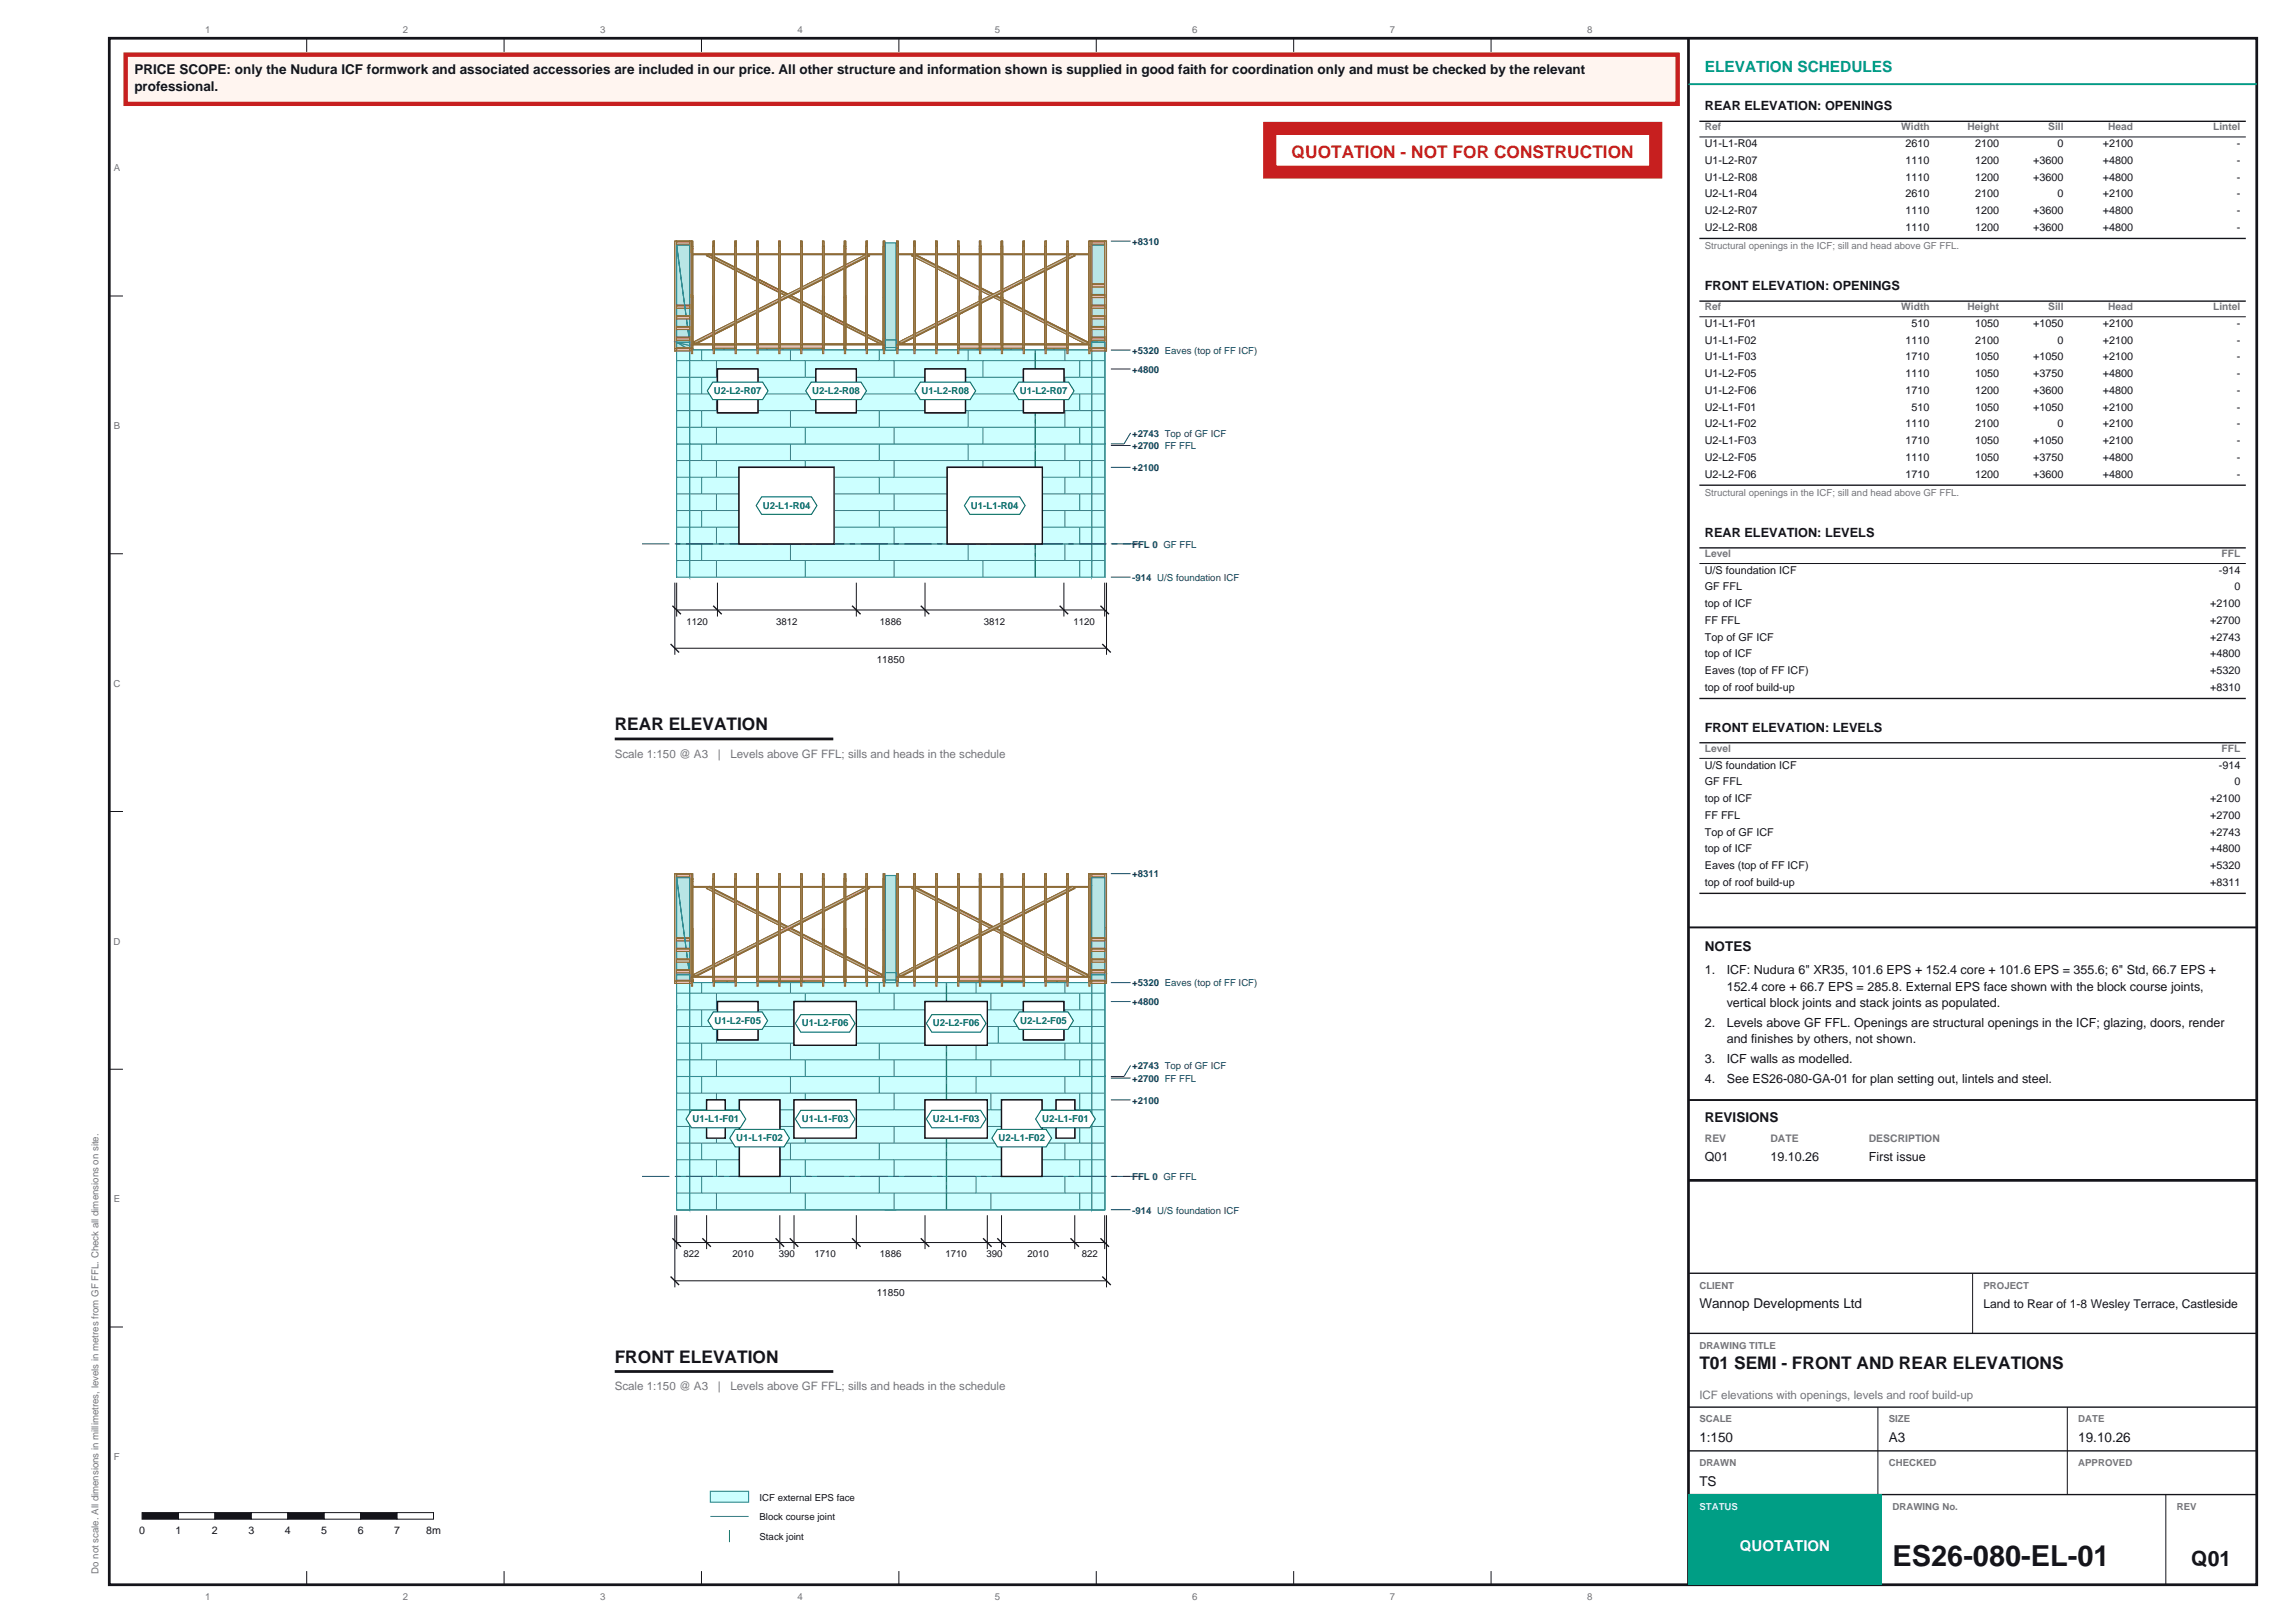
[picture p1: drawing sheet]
<svg xmlns="http://www.w3.org/2000/svg" width="420mm" height="297mm" viewBox="0 0 420 297" stroke-linecap="round" stroke-linejoin="round" font-family="sans-serif">
<defs><g id="words">
<text font-size="5.3" fill="#14141a" x="346.4" y="286.6">ES26-080-EL-01</text>
<text font-size="3.9" fill="#14141a" x="401" y="286.6">Q01</text>
<text font-size="3.2" fill="#c71f1f" x="236.4" y="28.9">QUOTATION - NOT FOR CONSTRUCTION</text>
<g font-size="3.2" fill="#14141a">
<text x="112.5" y="133.6">REAR ELEVATION</text>
<text x="112.5" y="249.4">FRONT ELEVATION</text>
<text x="311" y="250.6">T01 SEMI - FRONT AND REAR ELEVATIONS</text>
</g>
<text font-size="2.8" fill="#009e85" x="312" y="13.2">ELEVATION SCHEDULES</text>
<text font-size="2.8" fill="#fff" x="318.4" y="283.8">QUOTATION</text>
<g font-size="2.5" fill="#14141a">
<text x="24.6" y="13.5">PRICE SCOPE: only the Nudura ICF formwork and associated accessories are included in our price. All other structure and information shown is supplied in good faith for coordination only and must be checked by the relevant</text>
<text x="24.6" y="16.7">professional.</text>
<text x="312" y="174">NOTES</text>
<text x="312" y="205.3">REVISIONS</text>
<text x="311" y="239.4">Wannop Developments Ltd</text>
<text x="311" y="263.9">1:150</text>
<text x="345.7" y="263.9">A3</text>
<text x="380.3" y="263.9">19.10.26</text>
<text x="311" y="271.9">TS</text>
</g>
<g font-size="2.3" fill="#14141a">
<text x="312" y="20.2">REAR ELEVATION: OPENINGS</text>
<text x="312" y="53.1">FRONT ELEVATION: OPENINGS</text>
<text x="312" y="98.3">REAR ELEVATION: LEVELS</text>
<text x="312" y="133.9">FRONT ELEVATION: LEVELS</text>
<text x="312" y="178.2">1.</text>
<text x="316" y="178.2">ICF: Nudura 6&quot; XR35, 101.6 EPS + 152.4 core + 101.6 EPS = 355.6; 6&quot; Std, 66.7 EPS +</text>
<text x="316" y="181.3">152.4 core + 66.7 EPS = 285.8. External EPS face shown with the block course joints,</text>
<text x="316" y="184.3">vertical block joints and stack joints as populated.</text>
<text x="312" y="187.9">2.</text>
<text x="316" y="187.9">Levels above GF FFL. Openings are structural openings in the ICF; glazing, doors, render</text>
<text x="316" y="190.9">and finishes by others, not shown.</text>
<text x="312" y="194.6">3.</text>
<text x="316" y="194.6">ICF walls as modelled.</text>
<text x="312" y="198.2">4.</text>
<text x="316" y="198.2">See ES26-080-GA-01 for plan setting out, lintels and steel.</text>
<text x="312" y="212.5">Q01</text>
<text x="324" y="212.5">19.10.26</text>
<text x="342" y="212.5">First issue</text>
</g>
<text font-size="2.2" fill="#14141a" x="363" y="239.4">Land to Rear of 1-8 Wesley Terrace, Castleside</text>
<g font-size="2.1" fill="#73737a">
<text x="112.5" y="138.6">Scale 1:150 @ A3</text>
<text x="131.4" y="138.6">|</text>
<text x="133.7" y="138.6">Levels above GF FFL; sills and heads in the schedule</text>
<text x="112.5" y="254.4">Scale 1:150 @ A3</text>
<text x="131.4" y="254.4">|</text>
<text x="133.7" y="254.4">Levels above GF FFL; sills and heads in the schedule</text>
<text x="311" y="256.1">ICF elevations with openings, levels and roof build-up</text>
</g>
<g font-size="2" fill="#14141a">
<text x="312" y="26.9">U1-L1-R04</text>
<text x="312" y="30">U1-L2-R07</text>
<text x="348.7" y="26.9">2610</text>
<text x="348.7" y="30">1110</text>
<text x="361.5" y="26.9">2100</text>
<text x="361.5" y="30">1200</text>
<text x="372.1" y="30">+3600</text>
<text x="376.5" y="26.9">0</text>
<text x="384.8" y="26.9">+2100</text>
<text x="384.8" y="30">+4800</text>
<text x="409.3" y="26.9">-</text>
<text x="409.3" y="30">-</text>
<text x="312" y="33">U1-L2-R08</text>
<text x="348.7" y="33">1110</text>
<text x="361.5" y="33">1200</text>
<text x="372.1" y="33">+3600</text>
<text x="384.8" y="33">+4800</text>
<text x="409.3" y="33">-</text>
<text x="312" y="36.1">U2-L1-R04</text>
<text x="312" y="39.2">U2-L2-R07</text>
<text x="348.7" y="36.1">2610</text>
<text x="348.7" y="39.2">1110</text>
<text x="361.5" y="36.1">2100</text>
<text x="361.5" y="39.2">1200</text>
<text x="372.1" y="39.2">+3600</text>
<text x="376.5" y="36.1">0</text>
<text x="384.8" y="36.1">+2100</text>
<text x="384.8" y="39.2">+4800</text>
<text x="409.3" y="36.1">-</text>
<text x="409.3" y="39.2">-</text>
<text x="312" y="42.2">U2-L2-R08</text>
<text x="348.7" y="42.2">1110</text>
<text x="361.5" y="42.2">1200</text>
<text x="372.1" y="42.2">+3600</text>
<text x="384.8" y="42.2">+4800</text>
<text x="409.3" y="42.2">-</text>
<text x="312" y="59.8">U1-L1-F01</text>
<text x="349.8" y="59.8">510</text>
<text x="361.5" y="59.8">1050</text>
<text x="372.1" y="59.8">+1050</text>
<text x="384.8" y="59.8">+2100</text>
<text x="409.3" y="59.8">-</text>
<text x="312" y="62.9">U1-L1-F02</text>
<text x="312" y="66">U1-L1-F03</text>
<text x="348.7" y="62.9">1110</text>
<text x="348.7" y="66">1710</text>
<text x="361.5" y="62.9">2100</text>
<text x="361.5" y="66">1050</text>
<text x="372.1" y="66">+1050</text>
<text x="376.5" y="62.9">0</text>
<text x="384.8" y="62.9">+2100</text>
<text x="384.8" y="66">+2100</text>
<text x="409.3" y="62.9">-</text>
<text x="409.3" y="66">-</text>
<text x="312" y="69">U1-L2-F05</text>
<text x="348.7" y="69">1110</text>
<text x="361.5" y="69">1050</text>
<text x="372.1" y="69">+3750</text>
<text x="384.8" y="69">+4800</text>
<text x="409.3" y="69">-</text>
<text x="312" y="72.1">U1-L2-F06</text>
<text x="312" y="75.1">U2-L1-F01</text>
<text x="348.7" y="72.1">1710</text>
<text x="349.8" y="75.1">510</text>
<text x="361.5" y="72.1">1200</text>
<text x="361.5" y="75.1">1050</text>
<text x="372.1" y="72.1">+3600</text>
<text x="372.1" y="75.1">+1050</text>
<text x="384.8" y="72.1">+4800</text>
<text x="384.8" y="75.1">+2100</text>
<text x="409.3" y="72.1">-</text>
<text x="409.3" y="75.1">-</text>
<text x="312" y="78.2">U2-L1-F02</text>
<text x="312" y="81.3">U2-L1-F03</text>
<text x="348.7" y="78.2">1110</text>
<text x="348.7" y="81.3">1710</text>
<text x="361.5" y="78.2">2100</text>
<text x="361.5" y="81.3">1050</text>
<text x="372.1" y="81.3">+1050</text>
<text x="376.5" y="78.2">0</text>
<text x="384.8" y="78.2">+2100</text>
<text x="384.8" y="81.3">+2100</text>
<text x="409.3" y="78.2">-</text>
<text x="409.3" y="81.3">-</text>
<text x="312" y="84.3">U2-L2-F05</text>
<text x="312" y="87.4">U2-L2-F06</text>
<text x="348.7" y="84.3">1110</text>
<text x="348.7" y="87.4">1710</text>
<text x="361.5" y="84.3">1050</text>
<text x="361.5" y="87.4">1200</text>
<text x="372.1" y="84.3">+3750</text>
<text x="372.1" y="87.4">+3600</text>
<text x="384.8" y="84.3">+4800</text>
<text x="384.8" y="87.4">+4800</text>
<text x="409.3" y="84.3">-</text>
<text x="409.3" y="87.4">-</text>
<text x="312" y="105">U/S foundation ICF</text>
<text x="406" y="105">-914</text>
<text x="312" y="108">GF FFL</text>
<text x="312" y="111.1">top of ICF</text>
<text x="404.5" y="111.1">+2100</text>
<text x="408.9" y="108">0</text>
<text x="312" y="114.2">FF FFL</text>
<text x="312" y="117.2">Top of GF ICF</text>
<text x="404.5" y="114.2">+2700</text>
<text x="404.5" y="117.2">+2743</text>
<text x="312" y="120.3">top of ICF</text>
<text x="312" y="123.4">Eaves (top of FF ICF)</text>
<text x="404.5" y="120.3">+4800</text>
<text x="404.5" y="123.4">+5320</text>
<text x="312" y="126.4">top of roof build-up</text>
<text x="404.5" y="126.4">+8310</text>
<text x="312" y="140.6">U/S foundation ICF</text>
<text x="312" y="143.7">GF FFL</text>
<text x="406" y="140.6">-914</text>
<text x="408.9" y="143.7">0</text>
<text x="312" y="146.8">top of ICF</text>
<text x="312" y="149.8">FF FFL</text>
<text x="404.5" y="146.8">+2100</text>
<text x="404.5" y="149.8">+2700</text>
<text x="312" y="152.9">Top of GF ICF</text>
<text x="312" y="156">top of ICF</text>
<text x="404.5" y="152.9">+2743</text>
<text x="404.5" y="156">+4800</text>
<text x="312" y="159">Eaves (top of FF ICF)</text>
<text x="404.5" y="159">+5320</text>
<text x="312" y="162.1">top of roof build-up</text>
<text x="404.5" y="162.1">+8311</text>
</g>
<g font-size="1.9" fill="#73737a">
<text x="312" y="23.9">Ref</text>
<text x="347.9" y="23.9">Width</text>
<text x="360.1" y="23.9">Height</text>
<text x="374.8" y="23.9">Sill</text>
<text x="385.8" y="23.9">Head</text>
<text x="405" y="23.9">Lintel</text>
<text x="312" y="56.8">Ref</text>
<text x="347.9" y="56.8">Width</text>
<text x="360.1" y="56.8">Height</text>
<text x="374.8" y="56.8">Sill</text>
<text x="385.8" y="56.8">Head</text>
<text x="405" y="56.8">Lintel</text>
<text x="312" y="101.9">Level</text>
<text x="406.6" y="101.9">FFL</text>
<text x="312" y="137.6">Level</text>
<text x="406.6" y="137.6">FFL</text>
<text x="312" y="208.9">REV</text>
<text x="324" y="208.9">DATE</text>
<text x="342" y="208.9">DESCRIPTION</text>
</g>
<g font-size="1.9" fill="#14141a">
<text x="25.5" y="280.8">0</text>
<text x="32.1" y="280.8">1</text>
<text x="38.8" y="280.8">2</text>
<text x="45.5" y="280.8">3</text>
<text x="52.1" y="280.8">4</text>
<text x="58.8" y="280.8">5</text>
<text x="65.5" y="280.8">6</text>
<text x="72.1" y="280.8">7</text>
<text x="78" y="280.8">8m</text>
</g>
<g font-size="1.8" fill="#73737a">
<text x="37.6" y="6">1</text>
<text x="73.7" y="6">2</text>
<text x="109.8" y="6">3</text>
<text x="145.9" y="6">4</text>
<text x="182.1" y="6">5</text>
<text x="218.2" y="6">6</text>
<text x="254.3" y="6">7</text>
<text x="290.4" y="6">8</text>
<text x="20.8" y="31.4">A</text>
<text x="312" y="45.6">Structural openings in the ICF; sill and head above GF FFL.</text>
<text x="20.8" y="78.6">B</text>
<text x="312" y="90.8">Structural openings in the ICF; sill and head above GF FFL.</text>
<text x="20.8" y="125.7">C</text>
<text x="20.8" y="172.9">D</text>
<text x="20.8" y="220">E</text>
<text x="311" y="235.8">CLIENT</text>
<text x="363" y="235.8">PROJECT</text>
<text x="311" y="246.8">DRAWING TITLE</text>
<text x="311" y="260.3">SCALE</text>
<text x="345.7" y="260.3">SIZE</text>
<text x="380.3" y="260.3">DATE</text>
<text x="20.9" y="267.2">F</text>
<text x="311" y="268.3">DRAWN</text>
<text x="345.7" y="268.3">CHECKED</text>
<text x="380.3" y="268.3">APPROVED</text>
<text x="346.4" y="276.3">DRAWING No.</text>
<text x="398.4" y="276.3">REV</text>
<text x="18" y="288" transform="rotate(-90 18 288)">Do not scale. All dimensions in millimetres, levels in metres from GF FFL. Check all dimensions on site.</text>
<text x="37.6" y="292.8">1</text>
<text x="73.7" y="292.8">2</text>
<text x="109.8" y="292.8">3</text>
<text x="145.9" y="292.8">4</text>
<text x="182.1" y="292.8">5</text>
<text x="218.2" y="292.8">6</text>
<text x="254.3" y="292.8">7</text>
<text x="290.4" y="292.8">8</text>
</g>
<g font-size="1.8" fill="#0d2973">
<text x="207.2" y="44.8">+8310</text>
<text x="207.2" y="64.8">+5320 Eaves (top of FF ICF)</text>
<text x="207.2" y="68.2">+4800</text>
<text x="207.2" y="82.2">+2700 FF FFL</text>
<text x="207.2" y="79.9">+2743 Top of GF ICF</text>
<text x="207.2" y="86.2">+2100</text>
<text x="207.2" y="100.2">FFL 0 GF FFL</text>
<text x="207.2" y="106.3">-914 U/S foundation ICF</text>
<text x="207.2" y="160.6">+8311</text>
<text x="207.2" y="184">+4800</text>
<text x="207.2" y="180.5">+5320 Eaves (top of FF ICF)</text>
<text x="207.2" y="198">+2700 FF FFL</text>
<text x="207.2" y="195.7">+2743 Top of GF ICF</text>
<text x="207.2" y="202">+2100</text>
<text x="207.2" y="216">FFL 0 GF FFL</text>
<text x="207.2" y="222.1">-914 U/S foundation ICF</text>
</g>
<g font-size="1.8" fill="#006b5c">
<text x="130.6" y="72.1">U2-L2-R07</text>
<text x="148.7" y="72.1">U2-L2-R08</text>
<text x="168.6" y="72.1">U1-L2-R08</text>
<text x="186.6" y="72.1">U1-L2-R07</text>
<text x="139.6" y="93.1">U2-L1-R04</text>
<text x="177.7" y="93.1">U1-L1-R04</text>
<text x="130.8" y="187.3">U1-L2-F05</text>
<text x="146.8" y="187.8">U1-L2-F06</text>
<text x="170.7" y="187.8">U2-L2-F06</text>
<text x="186.7" y="187.3">U2-L2-F05</text>
<text x="126.8" y="205.3">U1-L1-F01</text>
<text x="134.8" y="208.8">U1-L1-F02</text>
<text x="146.8" y="205.3">U1-L1-F03</text>
<text x="170.7" y="205.3">U2-L1-F03</text>
<text x="182.7" y="208.8">U2-L1-F02</text>
<text x="190.7" y="205.3">U2-L1-F01</text>
</g>
<g font-size="1.8" fill="#14141a">
<text x="125.6" y="114.3">1120</text>
<text x="142" y="114.3">3812</text>
<text x="161" y="114.3">1886</text>
<text x="180" y="114.3">3812</text>
<text x="196.5" y="114.3">1120</text>
<text x="160.5" y="121.4">11850</text>
<text x="125.1" y="230">822</text>
<text x="134.1" y="230">2010</text>
<text x="142.5" y="230">390</text>
<text x="149.1" y="230">1710</text>
<text x="161" y="230">1886</text>
<text x="173" y="230">1710</text>
<text x="180.5" y="230">390</text>
<text x="188" y="230">2010</text>
<text x="198" y="230">822</text>
<text x="160.5" y="237.1">11850</text>
<text x="139" y="274.6">ICF external EPS face</text>
<text x="139" y="278.2">Block course joint</text>
<text x="139" y="281.8">Stack joint</text>
</g>
<text font-size="1.8" fill="#d9fff2" x="311" y="276.3">STATUS</text>
</g></defs>
<path d="M20 7h393v283h-393zM309 7v283" fill="none" stroke="#14141a" stroke-width=".5"/>
<g fill="none" stroke="#14141a" stroke-width=".18">
<path d="M56.1 7v2.5M92.3 7v2.5M128.4 7v2.5M164.5 7v2.5M200.6 7v2.5M236.8 7v2.5M272.9 7v2.5M20 54.2h2.5M20 101.3h2.5M20 148.5h2.5M20 195.7h2.5M20 242.8h2.5"/>
<path d="M56.1 287.5v2.5M92.3 287.5v2.5M128.4 287.5v2.5M164.5 287.5v2.5M200.6 287.5v2.5M236.8 287.5v2.5M272.9 287.5v2.5"/>
</g>
<path d="M23 10h284v9h-284z" fill-rule="evenodd" fill="#fff5f0" stroke="#c71f1f" stroke-width=".8" stroke-linecap="butt"/>
<g fill="#edd6a8" stroke="#8c6b38" stroke-width=".18">
<path d="M199.2 63.8h.3v.9h-.3z" fill-rule="evenodd"/>
<path d="M195.2 63.8h.3v.9h-.3z" fill-rule="evenodd"/>
<path d="M191.2 63.8h.3v.9h-.3z" fill-rule="evenodd"/>
<path d="M187.2 63.8h.3v.9h-.3z" fill-rule="evenodd"/>
<path d="M183.2 63.8h.3v.9h-.3z" fill-rule="evenodd"/>
<path d="M179.2 63.8h.3v.9h-.3z" fill-rule="evenodd"/>
<path d="M175.2 63.8h.3v.9h-.3z" fill-rule="evenodd"/>
<path d="M171.2 63.8h.3v.9h-.3z" fill-rule="evenodd"/>
<path d="M167.2 63.8h.3v.9h-.3z" fill-rule="evenodd"/>
<path d="M164.1 63.8h.2v.9h-.2z" fill-rule="evenodd"/>
<path d="M161.7 63.8h.2v.9h-.2z" fill-rule="evenodd"/>
<path d="M158.5 63.8h.3v.9h-.3z" fill-rule="evenodd"/>
<path d="M154.5 63.8h.3v.9h-.3z" fill-rule="evenodd"/>
<path d="M150.5 63.8h.3v.9h-.3z" fill-rule="evenodd"/>
<path d="M146.5 63.8h.3v.9h-.3z" fill-rule="evenodd"/>
<path d="M142.5 63.8h.3v.9h-.3z" fill-rule="evenodd"/>
<path d="M138.5 63.8h.3v.9h-.3z" fill-rule="evenodd"/>
<path d="M134.5 63.8h.3v.9h-.3z" fill-rule="evenodd"/>
<path d="M130.5 63.8h.3v.9h-.3z" fill-rule="evenodd"/>
<path d="M126.5 63.8h.3v.9h-.3z" fill-rule="evenodd"/>
</g>
<g fill="#e7d1a4" stroke="#8c6b38" stroke-width=".18">
<path d="M202.2 63.8h.3v.4h-.3z" fill-rule="evenodd"/>
<path d="M199.5 63.8h.3v.4h-.3z" fill-rule="evenodd"/>
<path d="M199.8 63.8h2.4v.4h-2.4z" fill-rule="evenodd"/>
<path d="M123.5 63.8h.3v.4h-.3z" fill-rule="evenodd"/>
<path d="M126.2 63.8h.3v.4h-.3z" fill-rule="evenodd"/>
<path d="M123.8 63.8h2.4v.4h-2.4z" fill-rule="evenodd"/>
</g>
<g fill="#d5c197" stroke="#8c6b38" stroke-width=".18">
<path d="M199.8 63.6h2.4v.2h-2.4z" fill-rule="evenodd"/>
<path d="M123.8 63.6h2.4v.2h-2.4z" fill-rule="evenodd"/>
<path d="M199.8 64.1h2.4v.1h-2.4z" fill-rule="evenodd"/>
<path d="M123.8 64.1h2.4v.1h-2.4z" fill-rule="evenodd"/>
</g>
<g fill="#e7d1a4" stroke="#8c6b38" stroke-width=".18">
<path d="M199.8 63.6h2.4v.5h-2.4z" fill-rule="evenodd"/>
<path d="M123.8 63.6h2.4v.5h-2.4z" fill-rule="evenodd"/>
</g>
<path d="M123.8 99.5h2.4v6.1h-2.4z" fill-rule="evenodd" fill="#cff"/>
<path d="M123.8 102.6h2.4" fill="none" stroke="#337880" stroke-width=".18"/>
<path d="M123.8 99.5h2.4v6.1h-2.4z" fill="none" stroke="#2e8c94" stroke-width=".2"/>
<path d="M126.2 99.5h73.6v6.1h-73.6z" fill-rule="evenodd" fill="#cff"/>
<g fill="none" stroke="#337880" stroke-width=".18">
<path d="M131.1 99.5v3.1M147.4 99.5v3.1M152.8 99.5v6.1M165.1 99.5v3.1M181.3 99.5v3.1M197.6 99.5v3.1M126.2 102.6h26.6M128.4 102.6v3M144.7 102.6v3M152.8 102.6h47M162.4 102.6v3M178.6 102.6v3"/>
<path d="M194.9 102.6v3"/>
</g>
<path d="M152.8 105.6v-6.1" fill="none" stroke="#006b5c" stroke-width=".18" stroke-dasharray="3 .8 .6 .8" stroke-linecap="butt"/>
<path d="M126.2 99.5h73.6v6.1h-73.6z" fill="none" stroke="#2e8c94" stroke-width=".2"/>
<path d="M199.8 99.5h2.4v6.1h-2.4z" fill-rule="evenodd" fill="#cff"/>
<path d="M199.8 102.6h2.4" fill="none" stroke="#337880" stroke-width=".18"/>
<path d="M199.8 99.5h2.4v6.1h-2.4z" fill="none" stroke="#2e8c94" stroke-width=".2"/>
<path d="M123.8 81.2h2.4v18.3h-2.4z" fill-rule="evenodd" fill="#cff"/>
<path d="M123.8 96.5h2.4M123.8 93.4h2.4M123.8 90.4h2.4M123.8 87.3h2.4M123.8 84.3h2.4" fill="none" stroke="#337880" stroke-width=".18"/>
<path d="M123.8 81.2h2.4v18.3h-2.4z" fill="none" stroke="#2e8c94" stroke-width=".2"/>
<path d="M126.2 81.2h73.6v18.3h-9.3v-13.8h-7.1v13.8h-40.9v-13.8h-7v13.8h-9.3zM193.4 85.7v6.8h3.1v-6.8zM169.4 85.7v6.8h11.1v-6.8zM145.5 85.7v6.8h11v-6.8zM129.5 85.7v6.8h3v-6.8z" fill-rule="evenodd" fill="#cff"/>
<g fill="none" stroke="#337880" stroke-width=".18">
<path d="M126.2 96.5h9.3M126.2 93.4h9.3M126.2 90.4h3.3M126.2 87.3h3.3M126.2 84.3h26.6M128.4 84.3v3M128.4 90.4v3M128.4 96.5v3M131.1 81.2v3.1M131.1 93.4v3.1M132.6 90.4h2.9M132.6 87.3h2.9"/>
<path d="M142.6 96.5h10.2M142.6 93.4h10.2M142.6 90.4h2.9M142.6 87.3h2.9M144.7 84.3v3M147.4 81.2v3.1M152.8 81.2v4.5M152.8 92.5v7M152.8 96.5h30.6M152.8 93.4h30.6M152.8 84.3h47M156.6 90.4h12.8"/>
<path d="M156.6 87.3h12.8M162.4 84.3v3M162.4 90.4v3M162.4 96.5v3M165.1 81.2v3.1M165.1 93.4v3.1M178.6 84.3v1.4M178.6 92.5v.9M178.6 96.5v3M180.5 90.4h2.9M180.5 87.3h2.9M181.3 81.2v3.1"/>
<path d="M181.3 93.4v3.1M190.5 96.5h9.3M190.5 93.4h9.3M190.5 90.4h2.9M190.5 87.3h2.9M194.9 84.3v1.4M194.9 92.5v.9M194.9 96.5v3M196.5 90.4h3.3M196.5 87.3h3.3M197.6 81.2v3.1M197.6 87.3v3.1"/>
<path d="M197.6 93.4v3.1"/>
</g>
<path d="M152.8 99.5v-7M152.8 85.7v-4.5" fill="none" stroke="#006b5c" stroke-width=".18" stroke-dasharray="3 .8 .6 .8" stroke-linecap="butt"/>
<path d="M126.2 81.2h.1M126.2 81.2h73.6v18.3h-9.3v-13.8h-7.1v13.8h-40.9v-13.8h-7v13.8h-9.3zM129.5 85.7h3v6.8h-3zM145.5 85.7h11v6.8h-11zM169.4 85.7h11.1v6.8h-11.1zM193.4 85.7h3.1v6.8h-3.1z" fill="none" stroke="#2e8c94" stroke-width=".2"/>
<path d="M199.8 81.2h2.4v18.3h-2.4z" fill-rule="evenodd" fill="#cff"/>
<path d="M199.8 96.5h2.4M199.8 93.4h2.4M199.8 90.4h2.4M199.8 87.3h2.4M199.8 84.3h2.4" fill="none" stroke="#337880" stroke-width=".18"/>
<path d="M199.8 81.2h2.4v18.3h-2.4z" fill="none" stroke="#2e8c94" stroke-width=".2"/>
<path d="M123.8 64h2.4v17.2h-2.4z" fill-rule="evenodd" fill="#cff"/>
<path d="M123.8 78.2h2.4M123.8 75.1h2.4M123.8 72.1h2.4M123.8 69h2.4M123.8 66h2.4" fill="none" stroke="#337880" stroke-width=".18"/>
<path d="M123.8 64h2.4v17.2h-2.4z" fill="none" stroke="#2e8c94" stroke-width=".2"/>
<path d="M126.2 64.1h73.6v17.1h-73.6zM187.4 67.7v6.8h7.1v-6.8zM169.4 67.7v7.8h11.1v-7.8zM145.5 67.7v7.8h11v-7.8zM131.5 67.7v6.8h7v-6.8z" fill-rule="evenodd" fill="#cff"/>
<g fill="none" stroke="#337880" stroke-width=".18">
<path d="M126.2 78.2h26.6M126.2 75.1h19.3M126.2 72.1h5.3M126.2 69h5.3M126.2 66h26.6M128.4 66v3M128.4 72.1v3M128.4 78.2v3M131.1 64.1v1.9M131.1 69v3.1M131.1 75.1v3.1M138.6 72.1h6.9"/>
<path d="M138.6 69h6.9M143.3 72.1v3M144.7 66v3M144.7 78.2v3M147.4 64.1v1.9M147.4 75.5v2.7M152.8 64.1v3.6M152.8 75.5v5.7M152.8 78.2h47M152.8 66h47M156.6 75.1h12.8M156.6 72.1h12.8"/>
<path d="M156.6 69h12.8M162.4 66v3M162.4 78.2v3M165.1 64.1v1.9M165.1 75.1v3.1M178.6 66v1.7M178.6 78.2v3M180.5 75.1h19.3M180.5 72.1h6.9M180.5 69h6.9M181.3 64.1v1.9M181.3 75.1v3.1"/>
<path d="M194.5 72.1h5.3M194.5 69h5.3M194.9 66v3M194.9 72.1v3M194.9 78.2v3M197.6 64.1v1.9M197.6 69v3.1M197.6 75.1v3.1"/>
</g>
<path d="M152.8 67.7v-3.6M152.8 81.2v-5.7" fill="none" stroke="#006b5c" stroke-width=".18" stroke-dasharray="3 .8 .6 .8" stroke-linecap="butt"/>
<path d="M126.2 64.1h.1M126.2 64.1h73.6v17.1h-73.6zM131.5 67.7h7v6.8h-7zM145.5 67.7h11v7.8h-11zM169.4 67.7h11.1v7.8h-11.1zM187.4 67.7h7.1v6.8h-7.1zM199.8 81.2h.1" fill="none" stroke="#2e8c94" stroke-width=".2"/>
<path d="M199.8 64h2.4v17.2h-2.4z" fill-rule="evenodd" fill="#cff"/>
<path d="M199.8 78.2h2.4M199.8 75.1h2.4M199.8 72.1h2.4M199.8 69h2.4M199.8 66h2.4" fill="none" stroke="#337880" stroke-width=".18"/>
<path d="M199.8 64h2.4v17.2h-2.4z" fill="none" stroke="#2e8c94" stroke-width=".2"/>
<path d="M162 63.6h2v.5h-2z" fill-rule="evenodd" fill="#cff"/>
<path d="M162 63.6h2v.5h-2z" fill="none" stroke="#2e8c94" stroke-width=".2"/>
<g fill="#cff">
<path d="M187.3 67.5h7.4v7h-.2v-6.8h-7.1v6.8h-.1z" fill-rule="evenodd"/>
<path d="M169.3 67.5h11.4v8h-.2v-7.8h-11.1v7.8h-.1z" fill-rule="evenodd"/>
<path d="M145.3 67.5h11.4v8h-.2v-7.8h-11v7.8h-.2z" fill-rule="evenodd"/>
<path d="M131.3 67.5h7.4v7h-.2v-6.8h-7v6.8h-.2z" fill-rule="evenodd"/>
</g>
<g fill="none" stroke="#337880" stroke-width=".18">
<path d="M131.3 72.1h.2M131.3 69h.2M138.6 72.1h.1M138.6 69h.1M145.3 75.1h.2M145.3 72.1h.2M145.3 69h.2M152.8 67.5v.2M156.6 75.1h.1M156.6 72.1h.1M156.6 69h.1M169.3 75.1h.1"/>
<path d="M169.3 72.1h.1M169.3 69h.1M178.6 67.5v.2M180.5 75.1h.2M180.5 72.1h.2M180.5 69h.2M187.3 72.1h.1M187.3 69h.1M194.5 72.1h.2M194.5 69h.2"/>
</g>
<path d="M152.8 67.7v-.2" fill="none" stroke="#006b5c" stroke-width=".18" stroke-dasharray="3 .8 .6 .8" stroke-linecap="butt"/>
<path d="M131.3 67.5h7.4v7h-.2v-6.8h-7v6.8h-.2zM145.3 67.5h11.4v8h-.2v-7.8h-11v7.8h-.2zM169.3 67.5h11.4v8h-.2v-7.8h-11.1v7.8h-.1zM187.3 67.5h7.4v7h-.2v-6.8h-7.1v6.8h-.1z" fill="none" stroke="#2e8c94" stroke-width=".2"/>
<g fill="#cff">
<path d="M193.3 85.5h3.4v7h-.2v-6.8h-3.1v6.8h-.1z" fill-rule="evenodd"/>
<path d="M183.3 85.5h7.4v14h-.2v-13.8h-7.1v13.8h-.1z" fill-rule="evenodd"/>
<path d="M169.3 85.5h11.4v7h-.2v-6.8h-11.1v6.8h-.1z" fill-rule="evenodd"/>
<path d="M145.3 85.5h11.4v7h-.2v-6.8h-11v6.8h-.2z" fill-rule="evenodd"/>
<path d="M135.3 85.5h7.4v14h-.2v-13.8h-7v13.8h-.2z" fill-rule="evenodd"/>
<path d="M129.3 85.5h3.4v7h-.2v-6.8h-3v6.8h-.2z" fill-rule="evenodd"/>
</g>
<g fill="none" stroke="#337880" stroke-width=".18">
<path d="M129.3 90.4h.2M129.3 87.3h.2M132.6 90.4h.1M132.6 87.3h.1M135.3 90.4h.2M135.3 87.3h.2M135.3 96.5h.2M135.3 93.4h.2M142.6 90.4h.1M142.6 87.3h.1M142.6 96.5h.1M142.6 93.4h.1"/>
<path d="M145.3 90.4h.2M145.3 87.3h.2M152.8 85.5v.2M156.6 90.4h.1M156.6 87.3h.1M169.3 90.4h.1M169.3 87.3h.1M178.6 85.5v.2M180.5 90.4h.2M180.5 87.3h.2M183.3 90.4h.1M183.3 87.3h.1"/>
<path d="M183.3 96.5h.1M183.3 93.4h.1M190.5 90.4h.2M190.5 87.3h.2M190.5 96.5h.2M190.5 93.4h.2M193.3 90.4h.1M193.3 87.3h.1M194.9 85.5v.2M196.5 90.4h.2M196.5 87.3h.2"/>
</g>
<path d="M152.8 85.7v-.2" fill="none" stroke="#006b5c" stroke-width=".18" stroke-dasharray="3 .8 .6 .8" stroke-linecap="butt"/>
<path d="M129.3 85.5h3.4v7h-.2v-6.8h-3v6.8h-.2zM132.7 85.5h.1M135.3 85.5h7.4v14h-.2v-13.8h-7v13.8h-.2zM145.3 85.5h11.4v7h-.2v-6.8h-11v6.8h-.2zM169.3 85.5h11.4v7h-.2v-6.8h-11.1v6.8h-.1zM183.3 85.5h7.4v14h-.2v-13.8h-7.1v13.8h-.1zM193.3 85.5h3.4v7h-.2v-6.8h-3.1v6.8h-.1z" fill="none" stroke="#2e8c94" stroke-width=".2"/>
<g fill="#edd6a8" stroke="#8c6b38" stroke-width=".18">
<path d="M199.2 63.1h.3v.7h-.3z" fill-rule="evenodd"/>
<path d="M199.2 63.1h.3v.6h-.3z" fill-rule="evenodd"/>
<path d="M195.2 63.1h.3v.7h-.3z" fill-rule="evenodd"/>
<path d="M195.2 63.1h.3v.6h-.3z" fill-rule="evenodd"/>
<path d="M191.2 63.1h.3v.7h-.3z" fill-rule="evenodd"/>
<path d="M191.2 63.1h.3v.6h-.3z" fill-rule="evenodd"/>
<path d="M187.2 63.1h.3v.7h-.3z" fill-rule="evenodd"/>
<path d="M187.2 63.1h.3v.6h-.3z" fill-rule="evenodd"/>
<path d="M183.2 63.1h.3v.7h-.3z" fill-rule="evenodd"/>
<path d="M183.2 63.1h.3v.6h-.3z" fill-rule="evenodd"/>
<path d="M179.2 63.1h.3v.7h-.3z" fill-rule="evenodd"/>
<path d="M179.2 63.1h.3v.6h-.3z" fill-rule="evenodd"/>
<path d="M175.2 63.1h.3v.7h-.3z" fill-rule="evenodd"/>
<path d="M175.2 63.1h.3v.6h-.3z" fill-rule="evenodd"/>
<path d="M171.2 63.1h.3v.7h-.3z" fill-rule="evenodd"/>
<path d="M171.2 63.1h.3v.6h-.3z" fill-rule="evenodd"/>
<path d="M167.2 63.1h.3v.7h-.3z" fill-rule="evenodd"/>
<path d="M167.2 63.1h.3v.6h-.3z" fill-rule="evenodd"/>
<path d="M164.1 63.1h.2v.7h-.2z" fill-rule="evenodd"/>
<path d="M164.1 63.1h.2v.6h-.2z" fill-rule="evenodd"/>
<path d="M161.7 63.1h.2v.7h-.2z" fill-rule="evenodd"/>
<path d="M161.7 63.1h.2v.6h-.2z" fill-rule="evenodd"/>
<path d="M158.5 63.1h.3v.7h-.3z" fill-rule="evenodd"/>
<path d="M158.5 63.1h.3v.6h-.3z" fill-rule="evenodd"/>
<path d="M154.5 63.1h.3v.7h-.3z" fill-rule="evenodd"/>
<path d="M154.5 63.1h.3v.6h-.3z" fill-rule="evenodd"/>
<path d="M150.5 63.1h.3v.7h-.3z" fill-rule="evenodd"/>
<path d="M150.5 63.1h.3v.6h-.3z" fill-rule="evenodd"/>
<path d="M146.5 63.1h.3v.7h-.3z" fill-rule="evenodd"/>
<path d="M146.5 63.1h.3v.6h-.3z" fill-rule="evenodd"/>
<path d="M142.5 63.1h.3v.7h-.3z" fill-rule="evenodd"/>
<path d="M142.5 63.1h.3v.6h-.3z" fill-rule="evenodd"/>
<path d="M138.5 63.1h.3v.7h-.3z" fill-rule="evenodd"/>
<path d="M138.5 63.1h.3v.6h-.3z" fill-rule="evenodd"/>
<path d="M134.5 63.1h.3v.7h-.3z" fill-rule="evenodd"/>
<path d="M134.5 63.1h.3v.6h-.3z" fill-rule="evenodd"/>
<path d="M130.5 63.1h.3v.7h-.3z" fill-rule="evenodd"/>
<path d="M130.5 63.1h.3v.6h-.3z" fill-rule="evenodd"/>
<path d="M126.5 63.1h.3v.7h-.3z" fill-rule="evenodd"/>
<path d="M126.5 63.1h.3v.6h-.3z" fill-rule="evenodd"/>
</g>
<path d="M199.8 62.7h2.4v1.3h-2.4z" fill-rule="evenodd" fill="#b8e5e5"/>
<path d="M199.8 62.7h2.4v1.3h-2.4z" fill="none" stroke="#2e8c94" stroke-width=".2"/>
<path d="M162 62.2h2v1.4h-2z" fill-rule="evenodd" fill="#b8e5e5"/>
<path d="M162 62.2h2v1.4h-2z" fill="none" stroke="#2e8c94" stroke-width=".2"/>
<path d="M123.8 62.7h2.4v1.3h-2.4z" fill-rule="evenodd" fill="#b8e5e5"/>
<path d="M123.8 62.7h2.4v1.3h-2.4z" fill="none" stroke="#2e8c94" stroke-width=".2"/>
<g fill="#edd6a8" stroke="#8c6b38" stroke-width=".18">
<path d="M196.9 81.7h1.2v1h-1.2z" fill-rule="evenodd"/>
<path d="M189.1 81.7h1.2v1h-1.2z" fill-rule="evenodd"/>
<path d="M181.3 81.7h1.2v1h-1.2z" fill-rule="evenodd"/>
<path d="M173.5 81.7h1.2v1h-1.2z" fill-rule="evenodd"/>
<path d="M165.7 81.7h1.2v1h-1.2z" fill-rule="evenodd"/>
<path d="M159.1 81.7h1.2v1h-1.2z" fill-rule="evenodd"/>
<path d="M151.3 81.7h1.2v1h-1.2z" fill-rule="evenodd"/>
<path d="M143.5 81.7h1.2v1h-1.2z" fill-rule="evenodd"/>
<path d="M135.7 81.7h1.2v1h-1.2z" fill-rule="evenodd"/>
<path d="M127.9 81.7h1.2v1h-1.2z" fill-rule="evenodd"/>
</g>
<path d="M126.2 81.2h73.6v18.3h-9.1v-14h-7.4v14h-40.6v-14h-7.4v14h-9.1zM193.3 85.5v7h3.4v-7zM169.3 85.5v7h11.4v-7zM145.3 85.5v7h11.4v-7zM129.3 85.5v7h3.4v-7z" fill-rule="evenodd" fill="#cff"/>
<g fill="none" stroke="#337880" stroke-width=".18">
<path d="M126.2 96.5h9.1M126.2 93.4h9.1M126.2 90.4h3.1M126.2 87.3h3.1M126.2 84.3h26.6M128.4 84.3v3M128.4 90.4v3M128.4 96.5v3M131.1 81.2v3.1M131.1 93.4v3.1M132.7 90.4h2.6M132.7 87.3h2.6"/>
<path d="M142.7 96.5h10.1M142.7 93.4h10.1M142.7 90.4h2.6M142.7 87.3h2.6M144.7 84.3v3M147.4 81.2v3.1M152.8 81.2v4.3M152.8 92.5v7M152.8 96.5h30.5M152.8 93.4h30.5M152.8 84.3h47M156.7 90.4h12.6"/>
<path d="M156.7 87.3h12.6M162 81.2v18.3M162.4 84.3v3M162.4 90.4v3M162.4 96.5v3M164 81.2v18.3M165.1 81.2v3.1M165.1 93.4v3.1M178.6 84.3v1.2M178.6 92.5v.9M178.6 96.5v3M180.7 90.4h2.6"/>
<path d="M180.7 87.3h2.6M181.3 81.2v3.1M181.3 93.4v3.1M190.7 96.5h9.1M190.7 93.4h9.1M190.7 90.4h2.6M190.7 87.3h2.6M194.9 84.3v1.2M194.9 92.5v.9M194.9 96.5v3M196.7 90.4h3.1M196.7 87.3h3.1"/>
<path d="M197.6 81.2v3.1M197.6 87.3v3.1M197.6 93.4v3.1"/>
</g>
<path d="M152.8 99.5v-7M152.8 85.5v-4.3" fill="none" stroke="#006b5c" stroke-width=".18" stroke-dasharray="3 .8 .6 .8" stroke-linecap="butt"/>
<path d="M126.2 81.2h73.6v18.3h-9.1v-14h-7.4v14h-40.6v-14h-7.4v14h-9.1zM129.3 85.5h3.4v7h-3.4zM145.3 85.5h11.4v7h-11.4zM169.3 85.5h11.4v7h-11.4zM193.3 85.5h3.4v7h-3.4zM199.8 81.2h.1" fill="none" stroke="#2e8c94" stroke-width=".2"/>
<path d="M126.2 64.1h73.6v17.1h-73.6zM187.3 67.5v7h7.4v-7zM169.3 67.5v8h11.4v-8zM145.3 67.5v8h11.4v-8zM131.3 67.5v7h7.4v-7z" fill-rule="evenodd" fill="#cff"/>
<g fill="none" stroke="#337880" stroke-width=".18">
<path d="M126.2 78.2h26.6M126.2 75.1h19.1M126.2 72.1h5.1M126.2 69h5.1M126.2 66h26.6M128.4 66v3M128.4 72.1v3M128.4 78.2v3M131.1 64.1v1.9M131.1 69v3.1M131.1 75.1v3.1M138.7 72.1h6.6"/>
<path d="M138.7 69h6.6M143.3 72.1v3M144.7 66v3M144.7 78.2v3M147.4 64.1v1.9M147.4 75.5v2.7M152.8 64.1v3.4M152.8 75.5v5.7M152.8 78.2h47M152.8 66h47M156.7 75.1h12.6M156.7 72.1h12.6"/>
<path d="M156.7 69h12.6M162 64.1v17.1M162.4 66v3M162.4 78.2v3M164 64.1v17.1M165.1 64.1v1.9M165.1 75.1v3.1M178.6 66v1.5M178.6 78.2v3M180.7 75.1h19.1M180.7 72.1h6.6M180.7 69h6.6"/>
<path d="M181.3 64.1v1.9M181.3 75.1v3.1M194.7 72.1h5.1M194.7 69h5.1M194.9 66v3M194.9 72.1v3M194.9 78.2v3M197.6 64.1v1.9M197.6 69v3.1M197.6 75.1v3.1"/>
</g>
<path d="M152.8 67.5v-3.4M152.8 81.2v-5.7" fill="none" stroke="#006b5c" stroke-width=".18" stroke-dasharray="3 .8 .6 .8" stroke-linecap="butt"/>
<path d="M126.2 64.1h73.6v17.1h-73.6zM131.3 67.5h7.4v7h-7.4zM145.3 67.5h11.4v8h-11.4zM169.3 67.5h11.4v8h-11.4zM187.3 67.5h7.4v7h-7.4zM199.8 64.1h.1M126.2 81.2h.1" fill="none" stroke="#2e8c94" stroke-width=".2"/>
<path d="M126.2 99.5h73.6v6.1h-73.6z" fill-rule="evenodd" fill="#cff"/>
<g fill="none" stroke="#337880" stroke-width=".18">
<path d="M131.1 99.5v3.1M147.4 99.5v3.1M152.8 99.5v6.1M162 99.5v6.1M164 99.5v6.1M165.1 99.5v3.1M181.3 99.5v3.1M197.6 99.5v3.1M126.2 102.6h26.6M128.4 102.6v3M144.7 102.6v3M152.8 102.6h47"/>
<path d="M162.4 102.6v3M178.6 102.6v3M194.9 102.6v3"/>
</g>
<path d="M152.8 105.6v-6.1" fill="none" stroke="#006b5c" stroke-width=".18" stroke-dasharray="3 .8 .6 .8" stroke-linecap="butt"/>
<path d="M126.2 99.5h73.6v6.1h-73.6z" fill="none" stroke="#2e8c94" stroke-width=".2"/>
<path d="M162 99.5h2v6.1h-2z" fill-rule="evenodd" fill="#cff"/>
<path d="M162.1 102.6h1.8M162.4 102.6v3" fill="none" stroke="#337880" stroke-width=".18"/>
<path d="M162 99.5h2v6.1h-2z" fill="none" stroke="#2e8c94" stroke-width=".2"/>
<path d="M162 81.2h2v18.3h-2z" fill-rule="evenodd" fill="#cff"/>
<path d="M162.1 96.5h1.8M162.1 93.4h1.8M162.1 90.4h1.8M162.1 87.3h1.8M162.1 84.3h1.8M162.4 84.3v3M162.4 90.4v3M162.4 96.5v3" fill="none" stroke="#337880" stroke-width=".18"/>
<path d="M162 81.2h2v18.3h-2z" fill="none" stroke="#2e8c94" stroke-width=".2"/>
<path d="M162 62.2h2v19h-2z" fill-rule="evenodd" fill="#cff"/>
<path d="M162.1 78.2h1.8M162.1 75.1h1.8M162.1 72.1h1.8M162.1 69h1.8M162.1 66h1.8M162.1 64.1h1.8M162.1 62.9h1.8M162.4 66v3M162.4 78.2v3" fill="none" stroke="#337880" stroke-width=".18"/>
<path d="M162 62.2h2v19h-2z" fill="none" stroke="#2e8c94" stroke-width=".2"/>
<g fill="#edd6a8" stroke="#8c6b38" stroke-width=".18">
<path d="M164 81.5h35.8v.2h-.3v.3h.3v1.2h-.3v-.5h-35.2v.5h-.3v-1.2h.3v-.3h-.3z" fill-rule="evenodd"/>
<path d="M126.2 81.5h35.8v.2h-.3v.3h.3v1.2h-.3v-.5h-35.2v.5h-.3v-1.2h.3v-.3h-.3z" fill-rule="evenodd"/>
<path d="M183.5 63.1h3.7v.6h-3.7z" fill-rule="evenodd"/>
<path d="M138.8 63.1h3.7v.6h-3.7z" fill-rule="evenodd"/>
</g>
<path d="M162 62.2h2v1.9h-2z" fill-rule="evenodd" fill="#cff"/>
<path d="M162.1 62.9h1.8" fill="none" stroke="#337880" stroke-width=".18"/>
<path d="M162 62.2h2v1.9h-2z" fill="none" stroke="#2e8c94" stroke-width=".2"/>
<path d="M123.8 99.5h2.4v6.1h-2.4z" fill-rule="evenodd" fill="#cff"/>
<path d="M123.8 102.6h2.4" fill="none" stroke="#337880" stroke-width=".18"/>
<path d="M123.8 99.5h2.4v6.1h-2.4z" fill="none" stroke="#2e8c94" stroke-width=".2"/>
<path d="M199.8 99.5h2.4v6.1h-2.4z" fill-rule="evenodd" fill="#cff"/>
<path d="M199.8 102.6h2.4" fill="none" stroke="#337880" stroke-width=".18"/>
<path d="M199.8 99.5h2.4v6.1h-2.4z" fill="none" stroke="#2e8c94" stroke-width=".2"/>
<path d="M123.8 81.2h2.4v18.3h-2.4z" fill-rule="evenodd" fill="#cff"/>
<path d="M123.8 96.5h2.4M123.8 93.4h2.4M123.8 90.4h2.4M123.8 87.3h2.4M123.8 84.3h2.4" fill="none" stroke="#337880" stroke-width=".18"/>
<path d="M123.8 81.2h2.4v18.3h-2.4z" fill="none" stroke="#2e8c94" stroke-width=".2"/>
<path d="M199.8 81.2h2.4v18.3h-2.4z" fill-rule="evenodd" fill="#cff"/>
<path d="M199.8 96.5h2.4M199.8 93.4h2.4M199.8 90.4h2.4M199.8 87.3h2.4M199.8 84.3h2.4" fill="none" stroke="#337880" stroke-width=".18"/>
<path d="M199.8 81.2h2.4v18.3h-2.4z" fill="none" stroke="#2e8c94" stroke-width=".2"/>
<path d="M123.8 62.7h2.4v18.5h-2.4z" fill-rule="evenodd" fill="#cff"/>
<path d="M123.8 78.2h2.4M123.8 75.1h2.4M123.8 72.1h2.4M123.8 69h2.4M123.8 66h2.4M123.8 62.9h2.4" fill="none" stroke="#337880" stroke-width=".18"/>
<path d="M123.8 62.7h2.4v18.5h-2.4z" fill="none" stroke="#2e8c94" stroke-width=".2"/>
<path d="M199.8 62.7h2.4v18.5h-2.4z" fill-rule="evenodd" fill="#cff"/>
<path d="M199.8 78.2h2.4M199.8 75.1h2.4M199.8 72.1h2.4M199.8 69h2.4M199.8 66h2.4M199.8 62.9h2.4" fill="none" stroke="#337880" stroke-width=".18"/>
<path d="M199.8 62.7h2.4v18.5h-2.4z" fill="none" stroke="#2e8c94" stroke-width=".2"/>
<path d="M199.8 99.5h2.4v6.1h-2.4z" fill-rule="evenodd" fill="#cff"/>
<path d="M199.8 102.6h2.4" fill="none" stroke="#337880" stroke-width=".18"/>
<path d="M199.8 99.5h2.4v6.1h-2.4z" fill="none" stroke="#2e8c94" stroke-width=".2"/>
<path d="M123.8 99.5h2.4v6.1h-2.4z" fill-rule="evenodd" fill="#cff"/>
<path d="M123.8 102.6h2.4" fill="none" stroke="#337880" stroke-width=".18"/>
<path d="M123.8 99.5h2.4v6.1h-2.4z" fill="none" stroke="#2e8c94" stroke-width=".2"/>
<path d="M199.8 81.2h2.4v18.3h-2.4z" fill-rule="evenodd" fill="#cff"/>
<path d="M199.8 96.5h2.4M199.8 93.4h2.4M199.8 90.4h2.4M199.8 87.3h2.4M199.8 84.3h2.4" fill="none" stroke="#337880" stroke-width=".18"/>
<path d="M199.8 81.2h2.4v18.3h-2.4z" fill="none" stroke="#2e8c94" stroke-width=".2"/>
<path d="M123.8 81.2h2.4v18.3h-2.4z" fill-rule="evenodd" fill="#cff"/>
<path d="M123.8 96.5h2.4M123.8 93.4h2.4M123.8 90.4h2.4M123.8 87.3h2.4M123.8 84.3h2.4" fill="none" stroke="#337880" stroke-width=".18"/>
<path d="M123.8 81.2h2.4v18.3h-2.4z" fill="none" stroke="#2e8c94" stroke-width=".2"/>
<path d="M199.8 62.7h2.4v18.5h-2.4z" fill-rule="evenodd" fill="#cff"/>
<path d="M199.8 78.2h2.4M199.8 75.1h2.4M199.8 72.1h2.4M199.8 69h2.4M199.8 66h2.4M199.8 62.9h2.4" fill="none" stroke="#337880" stroke-width=".18"/>
<path d="M199.8 62.7h2.4v18.5h-2.4z" fill="none" stroke="#2e8c94" stroke-width=".2"/>
<path d="M123.8 62.7h2.4v18.5h-2.4z" fill-rule="evenodd" fill="#cff"/>
<path d="M123.8 78.2h2.4M123.8 75.1h2.4M123.8 72.1h2.4M123.8 69h2.4M123.8 66h2.4M123.8 62.9h2.4" fill="none" stroke="#337880" stroke-width=".18"/>
<path d="M123.8 62.7h2.4v18.5h-2.4z" fill="none" stroke="#2e8c94" stroke-width=".2"/>
<g fill="#edd6a8" stroke="#8c6b38" stroke-width=".18">
<path d="M185.1 63.5v.6z" fill-rule="evenodd"/>
<path d="M140.3 63.5v.6z" fill-rule="evenodd"/>
</g>
<path d="M123.8 62.6h2.4" fill="none" stroke="#b8e5e5" stroke-width=".18"/>
<path d="M123.8 62.7l2.4-.1z" fill="none" stroke="#2e8c94" stroke-width=".2"/>
<g fill="#e7d1a4" stroke="#8c6b38" stroke-width=".18">
<path d="M199.8 61.8h2.4v.5h-2.4z" fill-rule="evenodd"/>
<path d="M123.8 61.8h2.4v.5h-2.4z" fill-rule="evenodd"/>
</g>
<g fill="#d5c197" stroke="#8c6b38" stroke-width=".18">
<path d="M123.8 61.7h2.4v.1h-2.4z" fill-rule="evenodd"/>
<path d="M199.8 61.7h2.4v.1h-2.4z" fill-rule="evenodd"/>
</g>
<g fill="#dbc69b" stroke="#8c6b38" stroke-width=".18">
<path d="M198.7 62.8l.4-.2v.1l-.4 .3z" fill-rule="evenodd"/>
<path d="M161.1 62.8l.4-.2v.1l-.4 .3z" fill-rule="evenodd"/>
</g>
<g fill="#edd6a8" stroke="#8c6b38" stroke-width=".18">
<path d="M185.1 63.5v.6z" fill-rule="evenodd"/>
<path d="M140.3 63.5v.6z" fill-rule="evenodd"/>
<path d="M183.5 63.1h3.7v.6h-3.7z" fill-rule="evenodd"/>
<path d="M138.8 63.1h3.7v.6h-3.7z" fill-rule="evenodd"/>
<path d="M164.3 81.7h35.2v1h-35.2z" fill-rule="evenodd"/>
<path d="M126.5 81.7h35.2v1h-35.2z" fill-rule="evenodd"/>
<path d="M199.5 81.7h.3v.6h-.3z" fill-rule="evenodd"/>
<path d="M164.6 83.1l2.2-1.4 2.2 1.4 2.2-1.4 2.1 1.4 2.1-1.4 2.2 1.4 2.1-1.4 2.2 1.4 2.1-1.4 2.2 1.4 2.1-1.4 2.2 1.4 2.2-1.4 2.1 1.4 2.2-1.4 2.1 1.4-.1 .2-2.1-1.4-2.1 1.4-2.2-1.4-2.1 1.4-2.2-1.4-2.1 1.4-2.2-1.4-2.1 1.4-2.2-1.4-2.1 1.4-2.2-1.4-2.1 1.4-2.2-1.4-2.1 1.4-2.2-1.4-2.1 1.4z" fill-rule="evenodd"/>
<path d="M164 81.7h.3v.6h-.3z" fill-rule="evenodd"/>
<path d="M161.7 81.7h.3v.6h-.3z" fill-rule="evenodd"/>
<path d="M126.9 83.1l2.1-1.4 2.2 1.4 2.1-1.4 2.2 1.4 2.1-1.4 2.2 1.4 2.1-1.4 2.2 1.4 2.1-1.4 2.2 1.4 2.2-1.4 2.1 1.4 2.1-1.4 2.2 1.4 2.2-1.4 2.2 1.4-.1 .2-2.1-1.4-2.1 1.4-2.2-1.4-2.1 1.4-2.2-1.4-2.1 1.4-2.2-1.4-2.1 1.4-2.2-1.4-2.1 1.4-2.2-1.4-2.1 1.4-2.2-1.4-2.1 1.4-2.2-1.4-2.1 1.4z" fill-rule="evenodd"/>
<path d="M126.2 81.7h.3v.6h-.3z" fill-rule="evenodd"/>
<path d="M164 81.7h35.8v.6h-.3v-.3h-2.2l1.7 1h.5v.4h-35.2v-.4h.4l1.7-1h-2.1v.3h-.3zM195.2 83h3.4l-1.6-1zM193 82l1.7 1 1.8-1zM190.9 83h3.4l-1.6-1zM188.8 82l1.6 1 1.8-1zM186.6 83h3.4l-1.6-1zM184.5 82l1.6 1 1.8-1zM182.3 83h3.4l-1.6-1zM182 82v1l1.6-1zM181.7 83h.3zM180.2 82l1.5 1v-1zM178 83h3.4l-1.6-1zM175.9 82l1.6 1 1.8-1zM173.7 83h3.4l-1.6-1zM171.6 82l1.6 1 1.8-1zM169.4 83h3.4l-1.6-1zM167.3 82l1.6 1 1.8-1zM165.1 83h3.5l-1.7-1z" fill-rule="evenodd"/>
<path d="M126.2 81.7h35.8v.6h-.3v-.3h-2.1l1.7 1h.4v.4h-35.2v-.4h.5l1.7-1h-2.2v.3h-.3zM157.4 83h3.5l-1.7-1zM155.3 82l1.7 1 1.7-1zM153.2 83h3.4l-1.7-1zM151 82l1.7 1 1.7-1zM148.9 83h3.4l-1.7-1zM146.7 82l1.7 1 1.7-1zM144.6 83h3.4l-1.7-1zM144.3 82v1l1.5-1zM144 83h.3zM142.4 82l1.6 1v-1zM140.3 83h3.4l-1.7-1zM138.1 82l1.7 1 1.7-1zM136 83h3.4l-1.7-1zM133.8 82l1.7 1 1.7-1zM131.7 83h3.4l-1.7-1zM129.5 82l1.7 1 1.8-1zM127.4 83h3.4l-1.7-1z" fill-rule="evenodd"/>
</g>
<g fill="#d5c197" stroke="#8c6b38" stroke-width=".18">
<path d="M199.8 62.1h2.4v.2h-2.4z" fill-rule="evenodd"/>
<path d="M123.8 62.1h2.4v.2h-2.4z" fill-rule="evenodd"/>
</g>
<g fill="#e7d1a4" stroke="#8c6b38" stroke-width=".18">
<path d="M199.8 61.7h2.4v.4h-2.4z" fill-rule="evenodd"/>
<path d="M123.8 61.7h2.4v.4h-2.4z" fill-rule="evenodd"/>
</g>
<g fill="#edd6a8" stroke="#8c6b38" stroke-width=".18">
<path d="M164 81.7h35.8v.6h-.3v-.3h-2.2l1.7 1h.5v.4h-35.2v-.4h.4l1.7-1h-2.1v.3h-.3zM195.2 83h3.4l-1.6-1zM193 82l1.7 1 1.8-1zM190.9 83h3.4l-1.6-1zM188.8 82l1.6 1 1.8-1zM186.6 83h3.4l-1.6-1zM184.5 82l1.6 1 1.8-1zM182.3 83h3.4l-1.6-1zM180.2 82l1.6 1 1.8-1zM178 83h3.4l-1.6-1zM175.9 82l1.6 1 1.8-1zM173.7 83h3.4l-1.6-1zM171.6 82l1.6 1 1.8-1zM169.4 83h3.4l-1.6-1zM167.3 82l1.6 1 1.8-1zM165.1 83h3.5l-1.7-1z" fill-rule="evenodd"/>
<path d="M126.2 81.7h35.8v.6h-.3v-.3h-2.1l1.7 1h.4v.4h-35.2v-.4h.5l1.7-1h-2.2v.3h-.3zM157.4 83h3.5l-1.7-1zM155.3 82l1.7 1 1.7-1zM153.2 83h3.4l-1.7-1zM151 82l1.7 1 1.7-1zM148.9 83h3.4l-1.7-1zM146.7 82l1.7 1 1.7-1zM144.6 83h3.4l-1.7-1zM142.4 82l1.7 1 1.7-1zM140.3 83h3.4l-1.7-1zM138.1 82l1.7 1 1.7-1zM136 83h3.4l-1.7-1zM133.8 82l1.7 1 1.7-1zM131.7 83h3.4l-1.7-1zM129.5 82l1.7 1 1.8-1zM127.4 83h3.4l-1.7-1z" fill-rule="evenodd"/>
<path d="M199.8 82v1.2z" fill-rule="evenodd"/>
<path d="M163.9 82l.1 1.2z" fill-rule="evenodd"/>
<path d="M162 82l.1 1.2z" fill-rule="evenodd"/>
<path d="M126.2 82v1.2z" fill-rule="evenodd"/>
<path d="M199.8 82v1.2z" fill-rule="evenodd"/>
<path d="M163.9 82l.1 1.2z" fill-rule="evenodd"/>
<path d="M162 82l.1 1.2z" fill-rule="evenodd"/>
<path d="M126.2 82v1.2z" fill-rule="evenodd"/>
<path d="M199.5 81.7h.3v.6h-.3z" fill-rule="evenodd"/>
<path d="M164.6 83.1l2.2-1.4 2.2 1.4 2.2-1.4 2.1 1.4 2.1-1.4 2.2 1.4 2.1-1.4 2.2 1.4 2.1-1.4 2.2 1.4 2.1-1.4 2.2 1.4 2.2-1.4 2.1 1.4 2.2-1.4 2.1 1.4-.1 .2-2.1-1.4-2.1 1.4-2.2-1.4-2.1 1.4-2.2-1.4-2.1 1.4-2.2-1.4-2.1 1.4-2.2-1.4-2.1 1.4-2.2-1.4-2.1 1.4-2.2-1.4-2.1 1.4-2.2-1.4-2.1 1.4z" fill-rule="evenodd"/>
<path d="M164 81.7h.3v.6h-.3z" fill-rule="evenodd"/>
<path d="M161.7 81.7h.3v.6h-.3z" fill-rule="evenodd"/>
<path d="M126.9 83.1l2.1-1.4 2.2 1.4 2.1-1.4 2.2 1.4 2.1-1.4 2.2 1.4 2.1-1.4 2.2 1.4 2.1-1.4 2.2 1.4 2.2-1.4 2.1 1.4 2.1-1.4 2.2 1.4 2.2-1.4 2.2 1.4-.1 .2-2.1-1.4-2.1 1.4-2.2-1.4-2.1 1.4-2.2-1.4-2.1 1.4-2.2-1.4-2.1 1.4-2.2-1.4-2.1 1.4-2.2-1.4-2.1 1.4-2.2-1.4-2.1 1.4-2.2-1.4-2.1 1.4z" fill-rule="evenodd"/>
<path d="M126.2 81.7h.3v.6h-.3z" fill-rule="evenodd"/>
<path d="M164 81.7h35.8v.6h-.3v-.3h-2.2l1.7 1h.5v.4h-35.2v-.4h.4l1.7-1h-2.1v.3h-.3zM195.2 83h3.4l-1.6-1zM193 82l1.7 1 1.8-1zM190.9 83h3.4l-1.6-1zM188.8 82l1.6 1 1.8-1zM186.6 83h3.4l-1.6-1zM184.5 82l1.6 1 1.8-1zM182.3 83h3.4l-1.6-1zM180.2 82l1.6 1 1.8-1zM178 83h3.4l-1.6-1zM175.9 82l1.6 1 1.8-1zM173.7 83h3.4l-1.6-1zM171.6 82l1.6 1 1.8-1zM169.4 83h3.4l-1.6-1zM167.3 82l1.6 1 1.8-1zM165.1 83h3.5l-1.7-1z" fill-rule="evenodd"/>
<path d="M126.2 81.7h35.8v.6h-.3v-.3h-2.1l1.7 1h.4v.4h-35.2v-.4h.5l1.7-1h-2.2v.3h-.3zM157.4 83h3.5l-1.7-1zM155.3 82l1.7 1 1.7-1zM153.2 83h3.4l-1.7-1zM151 82l1.7 1 1.7-1zM148.9 83h3.4l-1.7-1zM146.7 82l1.7 1 1.7-1zM144.6 83h3.4l-1.7-1zM142.4 82l1.7 1 1.7-1zM140.3 83h3.4l-1.7-1zM138.1 82l1.7 1 1.7-1zM136 83h3.4l-1.7-1zM133.8 82l1.7 1 1.7-1zM131.7 83h3.4l-1.7-1zM129.5 82l1.7 1 1.8-1zM127.4 83h3.4l-1.7-1z" fill-rule="evenodd"/>
</g>
<g fill="#e7d1a4" stroke="#8c6b38" stroke-width=".18">
<path d="M199.8 59.9h2.4v.4h-2.4z" fill-rule="evenodd"/>
<path d="M123.8 59.9h2.4v.4h-2.4z" fill-rule="evenodd"/>
</g>
<g fill="#d5c197" stroke="#8c6b38" stroke-width=".18">
<path d="M199.8 59.7h2.4v.2h-2.4z" fill-rule="evenodd"/>
<path d="M123.8 59.7h2.4v.2h-2.4z" fill-rule="evenodd"/>
</g>
<g fill="#edd6a8" stroke="#8c6b38" stroke-width=".18">
<path d="M164 81.7h35.8v.6h-.3v-.3h-2.2l1.7 1h.5v.4h-35.2v-.4h.4l1.7-1h-2.1v.3h-.3zM195.2 83h3.4l-1.6-1zM193 82l1.7 1 1.8-1zM190.9 83h3.4l-1.6-1zM188.8 82l1.6 1 1.8-1zM186.6 83h3.4l-1.6-1zM184.5 82l1.6 1 1.8-1zM182.3 83h3.4l-1.6-1zM180.2 82l1.6 1 1.8-1zM178 83h3.4l-1.6-1zM175.9 82l1.6 1 1.8-1zM173.7 83h3.4l-1.6-1zM171.6 82l1.6 1 1.8-1zM169.4 83h3.4l-1.6-1zM167.3 82l1.6 1 1.8-1zM165.1 83h3.5l-1.7-1z" fill-rule="evenodd"/>
<path d="M126.2 81.7h35.8v.6h-.3v-.3h-2.1l1.7 1h.4v.4h-35.2v-.4h.5l1.7-1h-2.2v.3h-.3zM157.4 83h3.5l-1.7-1zM155.3 82l1.7 1 1.7-1zM153.2 83h3.4l-1.7-1zM151 82l1.7 1 1.7-1zM148.9 83h3.4l-1.7-1zM146.7 82l1.7 1 1.7-1zM144.6 83h3.4l-1.7-1zM142.4 82l1.7 1 1.7-1zM140.3 83h3.4l-1.7-1zM138.1 82l1.7 1 1.7-1zM136 83h3.4l-1.7-1zM133.8 82l1.7 1 1.7-1zM131.7 83h3.4l-1.7-1zM129.5 82l1.7 1 1.8-1zM127.4 83h3.4l-1.7-1z" fill-rule="evenodd"/>
<path d="M199.5 81.7h.3v.6h-.3z" fill-rule="evenodd"/>
<path d="M164.6 83.1l2.2-1.4 2.2 1.4 2.2-1.4 2.1 1.4 2.1-1.4 2.2 1.4 2.1-1.4 2.2 1.4 2.1-1.4 2.2 1.4 2.1-1.4 2.2 1.4 2.2-1.4 2.1 1.4 2.2-1.4 2.1 1.4-.1 .2-2.1-1.4-2.1 1.4-2.2-1.4-2.1 1.4-2.2-1.4-2.1 1.4-2.2-1.4-2.1 1.4-2.2-1.4-2.1 1.4-2.2-1.4-2.1 1.4-2.2-1.4-2.1 1.4-2.2-1.4-2.1 1.4z" fill-rule="evenodd"/>
<path d="M164 81.7h.3v.6h-.3z" fill-rule="evenodd"/>
<path d="M161.7 81.7h.3v.6h-.3z" fill-rule="evenodd"/>
<path d="M126.9 83.1l2.1-1.4 2.2 1.4 2.1-1.4 2.2 1.4 2.1-1.4 2.2 1.4 2.1-1.4 2.2 1.4 2.1-1.4 2.2 1.4 2.2-1.4 2.1 1.4 2.1-1.4 2.2 1.4 2.2-1.4 2.2 1.4-.1 .2-2.1-1.4-2.1 1.4-2.2-1.4-2.1 1.4-2.2-1.4-2.1 1.4-2.2-1.4-2.1 1.4-2.2-1.4-2.1 1.4-2.2-1.4-2.1 1.4-2.2-1.4-2.1 1.4-2.2-1.4-2.1 1.4z" fill-rule="evenodd"/>
<path d="M126.2 81.7h.3v.6h-.3z" fill-rule="evenodd"/>
<path d="M183.5 63.1h3.7v.6h-3.7z" fill-rule="evenodd"/>
<path d="M138.8 63.1h3.7v.6h-3.7z" fill-rule="evenodd"/>
<path d="M185.1 63.5v.6z" fill-rule="evenodd"/>
<path d="M140.3 63.5v.6z" fill-rule="evenodd"/>
</g>
<g fill="#d5c197" stroke="#8c6b38" stroke-width=".18">
<path d="M199.8 60.2h2.4v.1h-2.4z" fill-rule="evenodd"/>
<path d="M123.8 60.2h2.4v.1h-2.4z" fill-rule="evenodd"/>
</g>
<g fill="#e7d1a4" stroke="#8c6b38" stroke-width=".18">
<path d="M199.8 59.7h2.4v.5h-2.4z" fill-rule="evenodd"/>
<path d="M123.8 59.7h2.4v.5h-2.4z" fill-rule="evenodd"/>
</g>
<g fill="#edd6a8" stroke="#8c6b38" stroke-width=".18">
<path d="M185.1 63.5v.6z" fill-rule="evenodd"/>
<path d="M140.3 63.5v.6z" fill-rule="evenodd"/>
<path d="M183.5 63.1h3.7v.6h-3.7z" fill-rule="evenodd"/>
<path d="M138.8 63.1h3.7v.6h-3.7z" fill-rule="evenodd"/>
<path d="M164 81.7h35.8v.6h-.3v-.3h-2.2l1.7 1h.5v.4h-35.2v-.4h.4l1.7-1h-2.1v.3h-.3zM195.2 83h3.4l-1.6-1zM193 82l1.7 1 1.8-1zM190.9 83h3.4l-1.6-1zM188.8 82l1.6 1 1.8-1zM186.6 83h3.4l-1.6-1zM184.5 82l1.6 1 1.8-1zM182.3 83h3.4l-1.6-1zM180.2 82l1.6 1 1.8-1zM178 83h3.4l-1.6-1zM175.9 82l1.6 1 1.8-1zM173.7 83h3.4l-1.6-1zM171.6 82l1.6 1 1.8-1zM169.4 83h3.4l-1.6-1zM167.3 82l1.6 1 1.8-1zM165.1 83h3.5l-1.7-1z" fill-rule="evenodd"/>
<path d="M126.2 81.7h35.8v.6h-.3v-.3h-2.1l1.7 1h.4v.4h-35.2v-.4h.5l1.7-1h-2.2v.3h-.3zM157.4 83h3.5l-1.7-1zM155.3 82l1.7 1 1.7-1zM153.2 83h3.4l-1.7-1zM151 82l1.7 1 1.7-1zM148.9 83h3.4l-1.7-1zM146.7 82l1.7 1 1.7-1zM144.6 83h3.4l-1.7-1zM142.4 82l1.7 1 1.7-1zM140.3 83h3.4l-1.7-1zM138.1 82l1.7 1 1.7-1zM136 83h3.4l-1.7-1zM133.8 82l1.7 1 1.7-1zM131.7 83h3.4l-1.7-1zM129.5 82l1.7 1 1.8-1zM127.4 83h3.4l-1.7-1z" fill-rule="evenodd"/>
</g>
<g fill="#d5c197" stroke="#8c6b38" stroke-width=".18">
<path d="M199.2 63.8h.3v.9h-.3z" fill-rule="evenodd"/>
<path d="M199.2 45.1h.3v18h-.3z" fill-rule="evenodd"/>
<path d="M195.2 63.8h.3v.9h-.3z" fill-rule="evenodd"/>
<path d="M195.2 45.1h.3v18h-.3z" fill-rule="evenodd"/>
<path d="M191.2 63.8h.3v.9h-.3z" fill-rule="evenodd"/>
<path d="M191.2 45.1h.3v18h-.3z" fill-rule="evenodd"/>
<path d="M187.2 63.8h.3v.9h-.3z" fill-rule="evenodd"/>
<path d="M187.2 45.1h.3v18h-.3z" fill-rule="evenodd"/>
<path d="M183.2 63.8h.3v.9h-.3z" fill-rule="evenodd"/>
<path d="M183.2 45.1h.3v18h-.3z" fill-rule="evenodd"/>
<path d="M179.2 63.8h.3v.9h-.3z" fill-rule="evenodd"/>
<path d="M179.2 45.1h.3v18h-.3z" fill-rule="evenodd"/>
<path d="M175.2 63.8h.3v.9h-.3z" fill-rule="evenodd"/>
<path d="M175.2 45.1h.3v18h-.3z" fill-rule="evenodd"/>
<path d="M171.2 63.8h.3v.9h-.3z" fill-rule="evenodd"/>
<path d="M171.2 45.1h.3v18h-.3z" fill-rule="evenodd"/>
<path d="M167.2 63.8h.3v.9h-.3z" fill-rule="evenodd"/>
<path d="M167.2 45.1h.3v18h-.3z" fill-rule="evenodd"/>
<path d="M164.1 63.8h.2v.9h-.2z" fill-rule="evenodd"/>
<path d="M164.1 45.1h.2v18h-.2z" fill-rule="evenodd"/>
<path d="M161.7 63.8h.2v.9h-.2z" fill-rule="evenodd"/>
<path d="M161.7 45.1h.2v18h-.2z" fill-rule="evenodd"/>
<path d="M158.5 63.8h.3v.9h-.3z" fill-rule="evenodd"/>
<path d="M158.5 45.1h.3v18h-.3z" fill-rule="evenodd"/>
<path d="M154.5 63.8h.3v.9h-.3z" fill-rule="evenodd"/>
<path d="M154.5 45.1h.3v18h-.3z" fill-rule="evenodd"/>
<path d="M150.5 63.8h.3v.9h-.3z" fill-rule="evenodd"/>
<path d="M150.5 45.1h.3v18h-.3z" fill-rule="evenodd"/>
<path d="M146.5 63.8h.3v.9h-.3z" fill-rule="evenodd"/>
<path d="M146.5 45.1h.3v18h-.3z" fill-rule="evenodd"/>
<path d="M142.5 63.8h.3v.9h-.3z" fill-rule="evenodd"/>
<path d="M142.5 45.1h.3v18h-.3z" fill-rule="evenodd"/>
<path d="M138.5 63.8h.3v.9h-.3z" fill-rule="evenodd"/>
<path d="M138.5 45.1h.3v18h-.3z" fill-rule="evenodd"/>
<path d="M134.5 63.8h.3v.9h-.3z" fill-rule="evenodd"/>
<path d="M134.5 45.1h.3v18h-.3z" fill-rule="evenodd"/>
<path d="M130.5 63.8h.3v.9h-.3z" fill-rule="evenodd"/>
<path d="M130.5 45.1h.3v18h-.3z" fill-rule="evenodd"/>
<path d="M126.5 63.8h.3v.9h-.3z" fill-rule="evenodd"/>
<path d="M126.5 45.1h.3v18h-.3z" fill-rule="evenodd"/>
</g>
<g fill="#edd6a8" stroke="#8c6b38" stroke-width=".18">
<path d="M164 81.7h35.8v.6h-.3v-.3h-2.2l1.7 1h.5v.4h-35.2v-.4h.4l1.7-1h-2.1v.3h-.3zM195.2 83h3.4l-1.6-1zM193 82l1.7 1 1.8-1zM190.9 83h3.4l-1.6-1zM188.8 82l1.6 1 1.8-1zM186.6 83h3.4l-1.6-1zM184.5 82l1.6 1 1.8-1zM182.3 83h3.4l-1.6-1zM180.2 82l1.6 1 1.8-1zM178 83h3.4l-1.6-1zM175.9 82l1.6 1 1.8-1zM173.7 83h3.4l-1.6-1zM171.6 82l1.6 1 1.8-1zM169.4 83h3.4l-1.6-1zM167.3 82l1.6 1 1.8-1zM165.1 83h3.5l-1.7-1z" fill-rule="evenodd"/>
<path d="M126.2 81.7h35.8v.6h-.3v-.3h-2.1l1.7 1h.4v.4h-35.2v-.4h.5l1.7-1h-2.2v.3h-.3zM157.4 83h3.5l-1.7-1zM155.3 82l1.7 1 1.7-1zM153.2 83h3.4l-1.7-1zM151 82l1.7 1 1.7-1zM148.9 83h3.4l-1.7-1zM146.7 82l1.7 1 1.7-1zM144.6 83h3.4l-1.7-1zM142.4 82l1.7 1 1.7-1zM140.3 83h3.4l-1.7-1zM138.1 82l1.7 1 1.7-1zM136 83h3.4l-1.7-1zM133.8 82l1.7 1 1.7-1zM131.7 83h3.4l-1.7-1zM129.5 82l1.7 1 1.8-1zM127.4 83h3.4l-1.7-1z" fill-rule="evenodd"/>
</g>
<g fill="#e7d1a4" stroke="#8c6b38" stroke-width=".18">
<path d="M199.8 57.9h2.4v.5h-2.4z" fill-rule="evenodd"/>
<path d="M123.8 57.9h2.4v.5h-2.4z" fill-rule="evenodd"/>
</g>
<g fill="#d5c197" stroke="#8c6b38" stroke-width=".18">
<path d="M199.8 57.8h2.4v.1h-2.4z" fill-rule="evenodd"/>
<path d="M123.8 57.8h2.4v.1h-2.4z" fill-rule="evenodd"/>
<path d="M199.8 58.2h2.4v.2h-2.4z" fill-rule="evenodd"/>
<path d="M123.8 58.2h2.4v.2h-2.4z" fill-rule="evenodd"/>
</g>
<g fill="#e7d1a4" stroke="#8c6b38" stroke-width=".18">
<path d="M199.8 57.8h2.4v.4h-2.4z" fill-rule="evenodd"/>
<path d="M123.8 57.8h2.4v.4h-2.4z" fill-rule="evenodd"/>
</g>
<g fill="#edd6a8" stroke="#8c6b38" stroke-width=".18">
<path d="M183.5 63.1h3.7v.6h-3.7z" fill-rule="evenodd"/>
<path d="M138.8 63.1h3.7v.6h-3.7z" fill-rule="evenodd"/>
<path d="M185.1 63.5v.6z" fill-rule="evenodd"/>
<path d="M140.3 63.5v.6z" fill-rule="evenodd"/>
<path d="M185.1 63.5v.6z" fill-rule="evenodd"/>
<path d="M140.3 63.5v.6z" fill-rule="evenodd"/>
<path d="M183.5 63.1h3.7v.6h-3.7z" fill-rule="evenodd"/>
<path d="M138.8 63.1h3.7v.6h-3.7z" fill-rule="evenodd"/>
<path d="M191.8 81.5h4v.2h-4z" fill-rule="evenodd"/>
<path d="M183.8 81.5h4v.2h-4z" fill-rule="evenodd"/>
<path d="M175.8 81.5h4v.2h-4z" fill-rule="evenodd"/>
<path d="M167.8 81.5h4v.2h-4z" fill-rule="evenodd"/>
<path d="M154 81.5h4v.2h-4z" fill-rule="evenodd"/>
<path d="M146 81.5h4v.2h-4z" fill-rule="evenodd"/>
<path d="M138 81.5h4v.2h-4z" fill-rule="evenodd"/>
<path d="M130 81.5h4v.2h-4z" fill-rule="evenodd"/>
</g>
<g fill="#d5c197" stroke="#8c6b38" stroke-width=".18">
<path d="M171.2 44.1h.3l-.3 19.7 .3-.9v.9h-.3z" fill-rule="evenodd"/>
<path d="M167.2 44.1h.3l-.3 19.7 .3-.9v.9h-.3z" fill-rule="evenodd"/>
<path d="M164.1 44.1h.2l-.2 19.7 .2-.9v.9h-.2z" fill-rule="evenodd"/>
<path d="M161.7 44.1h.2l-.2 19.7 .2-.9v.9h-.2z" fill-rule="evenodd"/>
<path d="M158.5 44.1h.3l-.3 19.7 .3-.9v.9h-.3z" fill-rule="evenodd"/>
<path d="M154.5 44.1h.3l-.3 19.7 .3-.9v.9h-.3z" fill-rule="evenodd"/>
<path d="M150.5 44.1h.3l-.3 19.7 .3-.9v.9h-.3z" fill-rule="evenodd"/>
<path d="M146.5 44.1h.3l-.3 19.7 .3-.9v.9h-.3z" fill-rule="evenodd"/>
<path d="M142.5 44.1h.3l-.3 19.7 .3-.9v.9h-.3z" fill-rule="evenodd"/>
<path d="M138.5 44.1h.3l-.3 19.7 .3-.9v.9h-.3z" fill-rule="evenodd"/>
<path d="M134.5 44.1h.3l-.3 19.7 .3-.9v.9h-.3z" fill-rule="evenodd"/>
<path d="M130.5 44.1h.3l-.3 19.7 .3-.9v.9h-.3z" fill-rule="evenodd"/>
<path d="M126.5 44.1h.3l-.3 19.7 .3-.9v.9h-.3z" fill-rule="evenodd"/>
</g>
<g fill="#edd6a8" stroke="#8c6b38" stroke-width=".18">
<path d="M199.5 81.7h.3v.6h-.3z" fill-rule="evenodd"/>
<path d="M164.6 83.1l2.2-1.4 2.2 1.4 2.2-1.4 2.1 1.4 2.1-1.4 2.2 1.4 2.1-1.4 2.2 1.4 2.1-1.4 2.2 1.4 2.1-1.4 2.2 1.4 2.2-1.4 2.1 1.4 2.2-1.4 2.1 1.4-.1 .2-2.1-1.4-2.1 1.4-2.2-1.4-2.1 1.4-2.2-1.4-2.1 1.4-2.2-1.4-2.1 1.4-2.2-1.4-2.1 1.4-2.2-1.4-2.1 1.4-2.2-1.4-2.1 1.4-2.2-1.4-2.1 1.4z" fill-rule="evenodd"/>
<path d="M164 81.7h.3v.6h-.3z" fill-rule="evenodd"/>
<path d="M161.7 81.7h.3v.6h-.3z" fill-rule="evenodd"/>
<path d="M126.9 83.1l2.1-1.4 2.2 1.4 2.1-1.4 2.2 1.4 2.1-1.4 2.2 1.4 2.1-1.4 2.2 1.4 2.1-1.4 2.2 1.4 2.2-1.4 2.1 1.4 2.1-1.4 2.2 1.4 2.2-1.4 2.2 1.4-.1 .2-2.1-1.4-2.1 1.4-2.2-1.4-2.1 1.4-2.2-1.4-2.1 1.4-2.2-1.4-2.1 1.4-2.2-1.4-2.1 1.4-2.2-1.4-2.1 1.4-2.2-1.4-2.1 1.4-2.2-1.4-2.1 1.4z" fill-rule="evenodd"/>
<path d="M126.2 81.7h.3v.6h-.3z" fill-rule="evenodd"/>
<path d="M164 81.7h35.8v.6h-.3v-.3h-2.2l1.7 1h.5v.4h-35.2v-.4h.4l1.7-1h-2.1v.3h-.3zM195.2 83h3.4l-1.6-1zM193 82l1.7 1 1.8-1zM190.9 83h3.4l-1.6-1zM188.8 82l1.6 1 1.8-1zM186.6 83h3.4l-1.6-1zM184.5 82l1.6 1 1.8-1zM182.3 83h3.4l-1.6-1zM180.2 82l1.6 1 1.8-1zM178 83h3.4l-1.6-1zM175.9 82l1.6 1 1.8-1zM173.7 83h3.4l-1.6-1zM171.6 82l1.6 1 1.8-1zM169.4 83h3.4l-1.6-1zM167.3 82l1.6 1 1.8-1zM165.1 83h3.5l-1.7-1z" fill-rule="evenodd"/>
<path d="M126.2 81.7h35.8v.6h-.3v-.3h-2.1l1.7 1h.4v.4h-35.2v-.4h.5l1.7-1h-2.2v.3h-.3zM157.4 83h3.5l-1.7-1zM155.3 82l1.7 1 1.7-1zM153.2 83h3.4l-1.7-1zM151 82l1.7 1 1.7-1zM148.9 83h3.4l-1.7-1zM146.7 82l1.7 1 1.7-1zM144.6 83h3.4l-1.7-1zM142.4 82l1.7 1 1.7-1zM140.3 83h3.4l-1.7-1zM138.1 82l1.7 1 1.7-1zM136 83h3.4l-1.7-1zM133.8 82l1.7 1 1.7-1zM131.7 83h3.4l-1.7-1zM129.5 82l1.7 1 1.8-1zM127.4 83h3.4l-1.7-1z" fill-rule="evenodd"/>
</g>
<g fill="#d5c197" stroke="#8c6b38" stroke-width=".18">
<path d="M199.2 44.1h.3v19.7h-.3z" fill-rule="evenodd"/>
<path d="M195.2 44.1h.3v19.7h-.3z" fill-rule="evenodd"/>
<path d="M191.2 44.1h.3v19.7h-.3z" fill-rule="evenodd"/>
<path d="M187.2 44.1h.3v19.7h-.3z" fill-rule="evenodd"/>
<path d="M183.2 44.1h.3v19.7h-.3z" fill-rule="evenodd"/>
<path d="M179.2 44.1h.3v19.7h-.3z" fill-rule="evenodd"/>
<path d="M175.2 44.1h.3v19.7h-.3z" fill-rule="evenodd"/>
</g>
<g fill="#edd6a8" stroke="#8c6b38" stroke-width=".18">
<path d="M163.9 82l.1 1.2z" fill-rule="evenodd"/>
<path d="M162 82l.1 1.2z" fill-rule="evenodd"/>
</g>
<g fill="#d5c197" stroke="#8c6b38" stroke-width=".18">
<path d="M171.5 44.1v18.8l-.3 .9z"/>
<path d="M167.5 44.1v18.8l-.3 .9z"/>
<path d="M164.3 44.1v18.8l-.2 .9z"/>
<path d="M161.9 44.1v18.8l-.2 .9z"/>
<path d="M158.8 44.1v18.8l-.3 .9z"/>
<path d="M154.8 44.1v18.8l-.3 .9z"/>
<path d="M150.8 44.1v18.8l-.3 .9z"/>
<path d="M146.8 44.1v18.8l-.3 .9z"/>
<path d="M142.8 44.1v18.8l-.3 .9z"/>
<path d="M138.8 44.1v18.8l-.3 .9z"/>
<path d="M134.8 44.1v18.8l-.3 .9z"/>
<path d="M130.8 44.1v18.8l-.3 .9z"/>
<path d="M126.8 44.1v18.8l-.3 .9z"/>
</g>
<g fill="#edd6a8" stroke="#8c6b38" stroke-width=".18">
<path d="M164 81.7h35.8v.6h-.3v-.3h-2.2l1.7 1h.5v.4h-35.2v-.4h.4l1.7-1h-2.1v.3h-.3zM195.2 83h3.4l-1.6-1zM193 82l1.7 1 1.8-1zM190.9 83h3.4l-1.6-1zM188.8 82l1.6 1 1.8-1zM186.6 83h3.4l-1.6-1zM184.5 82l1.6 1 1.8-1zM182.3 83h3.4l-1.6-1zM180.2 82l1.6 1 1.8-1zM178 83h3.4l-1.6-1zM175.9 82l1.6 1 1.8-1zM173.7 83h3.4l-1.6-1zM171.6 82l1.6 1 1.8-1zM169.4 83h3.4l-1.6-1zM167.3 82l1.6 1 1.8-1zM165.1 83h3.5l-1.7-1z" fill-rule="evenodd"/>
<path d="M126.2 81.7h35.8v.6h-.3v-.3h-2.1l1.7 1h.4v.4h-35.2v-.4h.5l1.7-1h-2.2v.3h-.3zM157.4 83h3.5l-1.7-1zM155.3 82l1.7 1 1.7-1zM153.2 83h3.4l-1.7-1zM151 82l1.7 1 1.7-1zM148.9 83h3.4l-1.7-1zM146.7 82l1.7 1 1.7-1zM144.6 83h3.4l-1.7-1zM142.4 82l1.7 1 1.7-1zM140.3 83h3.4l-1.7-1zM138.1 82l1.7 1 1.7-1zM136 83h3.4l-1.7-1zM133.8 82l1.7 1 1.7-1zM131.7 83h3.4l-1.7-1zM129.5 82l1.7 1 1.8-1zM127.4 83h3.4l-1.7-1z" fill-rule="evenodd"/>
<path d="M199.8 82v1.2z" fill-rule="evenodd"/>
<path d="M126.2 82v1.2z" fill-rule="evenodd"/>
<path d="M163.9 82l.1 1.2z" fill-rule="evenodd"/>
<path d="M162 82l.1 1.2z" fill-rule="evenodd"/>
</g>
<path d="M202.2 44.9l-2.4 17.8z" fill="#b8e5e5"/>
<path d="M202.2 44.9l-2.4 17.8z" fill="none" stroke="#2e8c94" stroke-width=".2"/>
<g fill="#e7d1a4" stroke="#8c6b38" stroke-width=".18">
<path d="M199.8 56h2.4v.4h-2.4z" fill-rule="evenodd"/>
<path d="M123.8 56h2.4v.4h-2.4z" fill-rule="evenodd"/>
</g>
<g fill="#d5c197" stroke="#8c6b38" stroke-width=".18">
<path d="M199.8 55.8h2.4v.2h-2.4z" fill-rule="evenodd"/>
<path d="M123.8 55.8h2.4v.2h-2.4z" fill-rule="evenodd"/>
</g>
<g fill="#edd6a8" stroke="#8c6b38" stroke-width=".18">
<path d="M199.8 82v1.2z" fill-rule="evenodd"/>
<path d="M126.2 82v1.2z" fill-rule="evenodd"/>
</g>
<g fill="#d5c197" stroke="#8c6b38" stroke-width=".18">
<path d="M199.8 56.3h2.4v.1h-2.4z" fill-rule="evenodd"/>
<path d="M123.8 56.3h2.4v.1h-2.4z" fill-rule="evenodd"/>
</g>
<g fill="#e7d1a4" stroke="#8c6b38" stroke-width=".18">
<path d="M199.8 55.8h2.4v.5h-2.4z" fill-rule="evenodd"/>
<path d="M123.8 55.8h2.4v.5h-2.4z" fill-rule="evenodd"/>
</g>
<g fill="#edd6a8" stroke="#8c6b38" stroke-width=".18">
<path d="M199.5 81.7h.3v.6h-.3z" fill-rule="evenodd"/>
<path d="M164.6 83.1l2.2-1.4 2.2 1.4 2.2-1.4 2.1 1.4 2.1-1.4 2.2 1.4 2.1-1.4 2.2 1.4 2.1-1.4 2.2 1.4 2.1-1.4 2.2 1.4 2.2-1.4 2.1 1.4 2.2-1.4 2.1 1.4-.1 .2-2.1-1.4-2.1 1.4-2.2-1.4-2.1 1.4-2.2-1.4-2.1 1.4-2.2-1.4-2.1 1.4-2.2-1.4-2.1 1.4-2.2-1.4-2.1 1.4-2.2-1.4-2.1 1.4-2.2-1.4-2.1 1.4z" fill-rule="evenodd"/>
<path d="M164 81.7h.3v.6h-.3z" fill-rule="evenodd"/>
<path d="M161.7 81.7h.3v.6h-.3z" fill-rule="evenodd"/>
<path d="M126.9 83.1l2.1-1.4 2.2 1.4 2.1-1.4 2.2 1.4 2.1-1.4 2.2 1.4 2.1-1.4 2.2 1.4 2.1-1.4 2.2 1.4 2.2-1.4 2.1 1.4 2.1-1.4 2.2 1.4 2.2-1.4 2.2 1.4-.1 .2-2.1-1.4-2.1 1.4-2.2-1.4-2.1 1.4-2.2-1.4-2.1 1.4-2.2-1.4-2.1 1.4-2.2-1.4-2.1 1.4-2.2-1.4-2.1 1.4-2.2-1.4-2.1 1.4-2.2-1.4-2.1 1.4z" fill-rule="evenodd"/>
<path d="M126.2 81.7h.3v.6h-.3z" fill-rule="evenodd"/>
<path d="M164 81.7h35.8v.6h-.3v-.3h-2.2l1.7 1h.5v.4h-35.2v-.4h.4l1.7-1h-2.1v.3h-.3zM195.2 83h3.4l-1.6-1zM193 82l1.7 1 1.8-1zM190.9 83h3.4l-1.6-1zM188.8 82l1.6 1 1.8-1zM186.6 83h3.4l-1.6-1zM184.5 82l1.6 1 1.8-1zM182.3 83h3.4l-1.6-1zM180.2 82l1.6 1 1.8-1zM178 83h3.4l-1.6-1zM175.9 82l1.6 1 1.8-1zM173.7 83h3.4l-1.6-1zM171.6 82l1.6 1 1.8-1zM169.4 83h3.4l-1.6-1zM167.3 82l1.6 1 1.8-1zM165.1 83h3.5l-1.7-1z" fill-rule="evenodd"/>
<path d="M126.2 81.7h35.8v.6h-.3v-.3h-2.1l1.7 1h.4v.4h-35.2v-.4h.5l1.7-1h-2.2v.3h-.3zM157.4 83h3.5l-1.7-1zM155.3 82l1.7 1 1.7-1zM153.2 83h3.4l-1.7-1zM151 82l1.7 1 1.7-1zM148.9 83h3.4l-1.7-1zM146.7 82l1.7 1 1.7-1zM144.6 83h3.4l-1.7-1zM142.4 82l1.7 1 1.7-1zM140.3 83h3.4l-1.7-1zM138.1 82l1.7 1 1.7-1zM136 83h3.4l-1.7-1zM133.8 82l1.7 1 1.7-1zM131.7 83h3.4l-1.7-1zM129.5 82l1.7 1 1.8-1zM127.4 83h3.4l-1.7-1z" fill-rule="evenodd"/>
<path d="M183.5 63.1h3.7v.6h-3.7z" fill-rule="evenodd"/>
<path d="M138.8 63.1h3.7v.6h-3.7z" fill-rule="evenodd"/>
<path d="M185.1 63.5v.6z" fill-rule="evenodd"/>
<path d="M140.3 63.5v.6z" fill-rule="evenodd"/>
<path d="M185.1 63.5v.6z" fill-rule="evenodd"/>
<path d="M140.3 63.5v.6z" fill-rule="evenodd"/>
<path d="M183.5 63.1h3.7v.6h-3.7z" fill-rule="evenodd"/>
<path d="M138.8 63.1h3.7v.6h-3.7z" fill-rule="evenodd"/>
<path d="M164 81.7h35.8v.6h-.3v-.3h-2.2l1.7 1h.5v.4h-35.2v-.4h.4l1.7-1h-2.1v.3h-.3zM195.2 83h3.4l-1.6-1zM193 82l1.7 1 1.8-1zM190.9 83h3.4l-1.6-1zM188.8 82l1.6 1 1.8-1zM186.6 83h3.4l-1.6-1zM184.5 82l1.6 1 1.8-1zM182.3 83h3.4l-1.6-1zM180.2 82l1.6 1 1.8-1zM178 83h3.4l-1.6-1zM175.9 82l1.6 1 1.8-1zM173.7 83h3.4l-1.6-1zM171.6 82l1.6 1 1.8-1zM169.4 83h3.4l-1.6-1zM167.3 82l1.6 1 1.8-1zM165.1 83h3.5l-1.7-1z" fill-rule="evenodd"/>
<path d="M126.2 81.7h35.8v.6h-.3v-.3h-2.1l1.7 1h.4v.4h-35.2v-.4h.5l1.7-1h-2.2v.3h-.3zM157.4 83h3.5l-1.7-1zM155.3 82l1.7 1 1.7-1zM153.2 83h3.4l-1.7-1zM151 82l1.7 1 1.7-1zM148.9 83h3.4l-1.7-1zM146.7 82l1.7 1 1.7-1zM144.6 83h3.4l-1.7-1zM142.4 82l1.7 1 1.7-1zM140.3 83h3.4l-1.7-1zM138.1 82l1.7 1 1.7-1zM136 83h3.4l-1.7-1zM133.8 82l1.7 1 1.7-1zM131.7 83h3.4l-1.7-1zM129.5 82l1.7 1 1.8-1zM127.4 83h3.4l-1.7-1z" fill-rule="evenodd"/>
<path d="M199.1 81.7h.4v1.6h-.4z" fill-rule="evenodd"/>
<path d="M195.8 81.7h.3v1.6h-.3z" fill-rule="evenodd"/>
<path d="M192.5 81.7h.3v1.6h-.3z" fill-rule="evenodd"/>
<path d="M189.1 81.7h.3v1.6h-.3z" fill-rule="evenodd"/>
<path d="M185.9 81.7h.3v1.6h-.3z" fill-rule="evenodd"/>
<path d="M139.9 81.7h.3v1.6h-.3z" fill-rule="evenodd"/>
<path d="M136.6 81.7h.3v1.6h-.3z" fill-rule="evenodd"/>
<path d="M133.5 81.7h.3v1.6h-.3z" fill-rule="evenodd"/>
<path d="M129.9 81.7h.3v1.6h-.3z" fill-rule="evenodd"/>
<path d="M126.5 81.7h.4v1.6h-.4z" fill-rule="evenodd"/>
<path d="M199.5 81.7h.3v.6h-.3z" fill-rule="evenodd"/>
<path d="M164.6 83.1l2.2-1.4 2.2 1.4 2.2-1.4 2.1 1.4 2.1-1.4 2.2 1.4 2.1-1.4 2.2 1.4 2.1-1.4 2.2 1.4 2.1-1.4 2.2 1.4 2.2-1.4 2.1 1.4 2.2-1.4 2.1 1.4-.1 .2-2.1-1.4-2.1 1.4-2.2-1.4-2.1 1.4-2.2-1.4-2.1 1.4-2.2-1.4-2.1 1.4-2.2-1.4-2.1 1.4-2.2-1.4-2.1 1.4-2.2-1.4-2.1 1.4-2.2-1.4-2.1 1.4z" fill-rule="evenodd"/>
<path d="M164 81.7h.3v.6h-.3z" fill-rule="evenodd"/>
<path d="M161.7 81.7h.3v.6h-.3z" fill-rule="evenodd"/>
<path d="M126.9 83.1l2.1-1.4 2.2 1.4 2.1-1.4 2.2 1.4 2.1-1.4 2.2 1.4 2.1-1.4 2.2 1.4 2.1-1.4 2.2 1.4 2.2-1.4 2.1 1.4 2.1-1.4 2.2 1.4 2.2-1.4 2.2 1.4-.1 .2-2.1-1.4-2.1 1.4-2.2-1.4-2.1 1.4-2.2-1.4-2.1 1.4-2.2-1.4-2.1 1.4-2.2-1.4-2.1 1.4-2.2-1.4-2.1 1.4-2.2-1.4-2.1 1.4-2.2-1.4-2.1 1.4z" fill-rule="evenodd"/>
<path d="M126.2 81.7h.3v.6h-.3z" fill-rule="evenodd"/>
<path d="M191.5 63.1h3.7v.6h-3.7z" fill-rule="evenodd"/>
<path d="M130.8 63.1h3.7v.6h-3.7z" fill-rule="evenodd"/>
<path d="M192.9 63.5v.6z" fill-rule="evenodd"/>
<path d="M132.5 63.5v.6z" fill-rule="evenodd"/>
<path d="M199.2 63.5v.6z" fill-rule="evenodd"/>
<path d="M195.2 63.5v.6z" fill-rule="evenodd"/>
<path d="M191.2 63.5v.6z" fill-rule="evenodd"/>
<path d="M187.2 63.5v.6z" fill-rule="evenodd"/>
<path d="M138.5 63.5v.6z" fill-rule="evenodd"/>
<path d="M134.5 63.5v.6z" fill-rule="evenodd"/>
<path d="M130.5 63.5v.6z" fill-rule="evenodd"/>
<path d="M126.5 63.5v.6z" fill-rule="evenodd"/>
<path d="M192.9 63.5v.6z" fill-rule="evenodd"/>
<path d="M132.5 63.5v.6z" fill-rule="evenodd"/>
<path d="M191.5 63.1h3.7v.6h-3.7z" fill-rule="evenodd"/>
<path d="M130.8 63.1h3.7v.6h-3.7z" fill-rule="evenodd"/>
<path d="M199.2 63.5v.6z" fill-rule="evenodd"/>
<path d="M195.2 63.5v.6z" fill-rule="evenodd"/>
<path d="M191.2 63.5v.6z" fill-rule="evenodd"/>
<path d="M187.2 63.5v.6z" fill-rule="evenodd"/>
<path d="M138.5 63.5v.6z" fill-rule="evenodd"/>
<path d="M134.5 63.5v.6z" fill-rule="evenodd"/>
<path d="M130.5 63.5v.6z" fill-rule="evenodd"/>
<path d="M126.5 63.5v.6z" fill-rule="evenodd"/>
<path d="M193.1 97.2l6.7-.9v3.2h-6.7z" fill-rule="evenodd"/>
<path d="M126.2 96.3l6.7 .9v2.3h-6.7z" fill-rule="evenodd"/>
<path d="M193.1 97.2l6.5-.9v3.2h-6.5z" fill-rule="evenodd"/>
<path d="M126.4 96.3l6.5 .9v2.3h-6.5z" fill-rule="evenodd"/>
</g>
<g fill="#e7d1a4" stroke="#8c6b38" stroke-width=".18">
<path d="M196.9 97.1v1.1z" fill-rule="evenodd"/>
<path d="M129.1 97.1v1.1z" fill-rule="evenodd"/>
</g>
<path d="M123.8 44.9h2.4v17.7l-2.4 .1z" fill-rule="evenodd" fill="#b8e5e5"/>
<path d="M123.8 44.9h2.4v17.7l-2.4 .1z" fill="none" stroke="#2e8c94" stroke-width=".2"/>
<g fill="#edd6a8" stroke="#8c6b38" stroke-width=".18">
<path d="M199.1 81.7h.4v1.6h-.4z" fill-rule="evenodd"/>
<path d="M195.8 81.7h.3v1.6h-.3z" fill-rule="evenodd"/>
<path d="M192.5 81.7h.3v1.6h-.3z" fill-rule="evenodd"/>
<path d="M189.1 81.7h.3v1.6h-.3z" fill-rule="evenodd"/>
<path d="M185.9 81.7h.3v1.6h-.3z" fill-rule="evenodd"/>
<path d="M139.9 81.7h.3v1.6h-.3z" fill-rule="evenodd"/>
<path d="M136.6 81.7h.3v1.6h-.3z" fill-rule="evenodd"/>
<path d="M133.5 81.7h.3v1.6h-.3z" fill-rule="evenodd"/>
<path d="M129.9 81.7h.3v1.6h-.3z" fill-rule="evenodd"/>
<path d="M126.5 81.7h.4v1.6h-.4z" fill-rule="evenodd"/>
<path d="M164 81.7h35.8v.6h-.3v-.3h-2.2l1.7 1h.5v.4h-35.2v-.4h.4l1.7-1h-2.1v.3h-.3zM195.2 83h3.4l-1.6-1zM193 82l1.7 1 1.8-1zM190.9 83h3.4l-1.6-1zM188.8 82l1.6 1 1.8-1zM186.6 83h3.4l-1.6-1zM184.5 82l1.6 1 1.8-1zM182.3 83h3.4l-1.6-1zM180.2 82l1.6 1 1.8-1zM178 83h3.4l-1.6-1zM175.9 82l1.6 1 1.8-1zM173.7 83h3.4l-1.6-1zM171.6 82l1.6 1 1.8-1zM169.4 83h3.4l-1.6-1zM167.3 82l1.6 1 1.8-1zM165.1 83h3.5l-1.7-1z" fill-rule="evenodd"/>
<path d="M126.2 81.7h35.8v.6h-.3v-.3h-2.1l1.7 1h.4v.4h-35.2v-.4h.5l1.7-1h-2.2v.3h-.3zM157.4 83h3.5l-1.7-1zM155.3 82l1.7 1 1.7-1zM153.2 83h3.4l-1.7-1zM151 82l1.7 1 1.7-1zM148.9 83h3.4l-1.7-1zM146.7 82l1.7 1 1.7-1zM144.6 83h3.4l-1.7-1zM142.4 82l1.7 1 1.7-1zM140.3 83h3.4l-1.7-1zM138.1 82l1.7 1 1.7-1zM136 83h3.4l-1.7-1zM133.8 82l1.7 1 1.7-1zM131.7 83h3.4l-1.7-1zM129.5 82l1.7 1 1.8-1zM127.4 83h3.4l-1.7-1z" fill-rule="evenodd"/>
</g>
<path d="M199.8 44.9h2.4v17.8h-2.4z" fill-rule="evenodd" fill="#b8e5e5"/>
<path d="M199.8 44.9h2.4v17.8h-2.4z" fill="none" stroke="#2e8c94" stroke-width=".2"/>
<g fill="#e7d1a4" stroke="#8c6b38" stroke-width=".18">
<path d="M199.8 54h2.4v.5h-2.4z" fill-rule="evenodd"/>
<path d="M123.8 54h2.4v.5h-2.4z" fill-rule="evenodd"/>
</g>
<g fill="#d5c197" stroke="#8c6b38" stroke-width=".18">
<path d="M202.2 44.1h.3v19.7h-.3z" fill-rule="evenodd"/>
<path d="M199.5 44.1h.3v19.7h-.3z" fill-rule="evenodd"/>
<path d="M199.8 53.9h2.4v.1h-2.4z" fill-rule="evenodd"/>
<path d="M123.5 44.1h.3v19.7h-.3z" fill-rule="evenodd"/>
<path d="M126.2 44.1h.3v19.7h-.3z" fill-rule="evenodd"/>
<path d="M123.8 53.9h2.4v.1h-2.4z" fill-rule="evenodd"/>
<path d="M202.2 44.7h.3v19.5h-.3z" fill-rule="evenodd"/>
<path d="M199.5 44.7h.3v19.5h-.3z" fill-rule="evenodd"/>
<path d="M123.5 44.7h.3v19.5h-.3z" fill-rule="evenodd"/>
<path d="M126.2 44.7h.3v19.5h-.3z" fill-rule="evenodd"/>
<path d="M199.8 54.3h2.4v.2h-2.4z" fill-rule="evenodd"/>
<path d="M123.8 54.3h2.4v.2h-2.4z" fill-rule="evenodd"/>
</g>
<g fill="#dbc69b" stroke="#8c6b38" stroke-width=".18">
<path d="M166.9 46.7l31.8 16.1v.2l-31.8-16.2z" fill-rule="evenodd"/>
<path d="M129.3 46.7l31.8 16.1v.2l-31.8-16.2z" fill-rule="evenodd"/>
</g>
<g fill="#e7d1a4" stroke="#8c6b38" stroke-width=".18">
<path d="M199.8 53.9h2.4v.4h-2.4z" fill-rule="evenodd"/>
<path d="M123.8 53.9h2.4v.4h-2.4z" fill-rule="evenodd"/>
</g>
<g fill="#d5c197" stroke="#8c6b38" stroke-width=".18">
<path d="M166.9 46.7l.5-.2 31.7 16.1-.4 .2z" fill-rule="evenodd"/>
<path d="M129.3 46.7l.5-.2 31.7 16.1-.4 .2z" fill-rule="evenodd"/>
<path d="M166.9 46.8l.5-.2 31.7 16.1-.4 .3z" fill-rule="evenodd"/>
</g>
<g fill="#edd6a8" stroke="#8c6b38" stroke-width=".18">
<path d="M164 81.7h35.8v.6h-.3v-.3h-2.2l1.7 1h.5v.4h-35.2v-.4h.4l1.7-1h-2.1v.3h-.3zM195.2 83h3.4l-1.6-1zM193 82l1.7 1 1.8-1zM190.9 83h3.4l-1.6-1zM188.8 82l1.6 1 1.8-1zM186.6 83h3.4l-1.6-1zM184.5 82l1.6 1 1.8-1zM182.3 83h3.4l-1.6-1zM180.2 82l1.6 1 1.8-1zM178 83h3.4l-1.6-1zM175.9 82l1.6 1 1.8-1zM173.7 83h3.4l-1.6-1zM171.6 82l1.6 1 1.8-1zM169.4 83h3.4l-1.6-1zM167.3 82l1.6 1 1.8-1zM165.1 83h3.5l-1.7-1z" fill-rule="evenodd"/>
<path d="M126.2 81.7h35.8v.6h-.3v-.3h-2.1l1.7 1h.4v.4h-35.2v-.4h.5l1.7-1h-2.2v.3h-.3zM157.4 83h3.5l-1.7-1zM155.3 82l1.7 1 1.7-1zM153.2 83h3.4l-1.7-1zM151 82l1.7 1 1.7-1zM148.9 83h3.4l-1.7-1zM146.7 82l1.7 1 1.7-1zM144.6 83h3.4l-1.7-1zM142.4 82l1.7 1 1.7-1zM140.3 83h3.4l-1.7-1zM138.1 82l1.7 1 1.7-1zM136 83h3.4l-1.7-1zM133.8 82l1.7 1 1.7-1zM131.7 83h3.4l-1.7-1zM129.5 82l1.7 1 1.8-1zM127.4 83h3.4l-1.7-1z" fill-rule="evenodd"/>
<path d="M183.5 63.1h3.7v.6h-3.7z" fill-rule="evenodd"/>
<path d="M138.8 63.1h3.7v.6h-3.7z" fill-rule="evenodd"/>
</g>
<g fill="#dbc69b" stroke="#8c6b38" stroke-width=".18">
<path d="M167.4 46.5l31.7 16.1v.1l-31.7-16.1z" fill-rule="evenodd"/>
<path d="M129.8 46.5l31.7 16.1v.1l-31.7-16.1z" fill-rule="evenodd"/>
</g>
<g fill="#edd6a8" stroke="#8c6b38" stroke-width=".18">
<path d="M185.1 63.5v.6z" fill-rule="evenodd"/>
<path d="M140.3 63.5v.6z" fill-rule="evenodd"/>
<path d="M185.1 63.5v.6z" fill-rule="evenodd"/>
<path d="M140.3 63.5v.6z" fill-rule="evenodd"/>
<path d="M183.5 63.1h3.7v.6h-3.7z" fill-rule="evenodd"/>
<path d="M138.8 63.1h3.7v.6h-3.7z" fill-rule="evenodd"/>
</g>
<g fill="#d5c197" stroke="#8c6b38" stroke-width=".18">
<path d="M199.2 54.2h.3v.2h-.3z" fill-rule="evenodd"/>
<path d="M195.2 54.2h.3v.2h-.3z" fill-rule="evenodd"/>
<path d="M191.2 54.2h.3v.2h-.3z" fill-rule="evenodd"/>
<path d="M187.2 54.2h.3v.2h-.3z" fill-rule="evenodd"/>
<path d="M183.2 54.2h.3v.2h-.3z" fill-rule="evenodd"/>
<path d="M179.2 54.2h.3v.2h-.3z" fill-rule="evenodd"/>
<path d="M175.2 54.2h.3v.2h-.3z" fill-rule="evenodd"/>
<path d="M171.2 54.2h.3v.2h-.3z" fill-rule="evenodd"/>
<path d="M167.2 54.2h.3v.2h-.3z" fill-rule="evenodd"/>
<path d="M164.1 54.2h.2v.2h-.2z" fill-rule="evenodd"/>
<path d="M161.7 54.2h.2v.2h-.2z" fill-rule="evenodd"/>
<path d="M158.5 54.2h.3v.2h-.3z" fill-rule="evenodd"/>
<path d="M154.5 54.2h.3v.2h-.3z" fill-rule="evenodd"/>
<path d="M150.5 54.2h.3v.2h-.3z" fill-rule="evenodd"/>
<path d="M146.5 54.2h.3v.2h-.3z" fill-rule="evenodd"/>
<path d="M142.5 54.2h.3v.2h-.3z" fill-rule="evenodd"/>
<path d="M138.5 54.2h.3v.2h-.3z" fill-rule="evenodd"/>
<path d="M134.5 54.2h.3v.2h-.3z" fill-rule="evenodd"/>
<path d="M130.5 54.2h.3v.2h-.3z" fill-rule="evenodd"/>
<path d="M126.5 54.2h.3v.2h-.3z" fill-rule="evenodd"/>
</g>
<path d="M162 44.5h2v17.7h-2z" fill-rule="evenodd" fill="#b8e5e5"/>
<path d="M162 44.5h2v17.7h-2z" fill="none" stroke="#2e8c94" stroke-width=".2"/>
<g fill="#edd6a8" stroke="#8c6b38" stroke-width=".18">
<path d="M191.5 63.1h3.7v.6h-3.7z" fill-rule="evenodd"/>
<path d="M130.8 63.1h3.7v.6h-3.7z" fill-rule="evenodd"/>
<path d="M192.9 63.5v.6z" fill-rule="evenodd"/>
<path d="M132.5 63.5v.6z" fill-rule="evenodd"/>
<path d="M163.9 82l.1 1.2z" fill-rule="evenodd"/>
<path d="M162 82l.1 1.2z" fill-rule="evenodd"/>
<path d="M192.9 63.5v.6z" fill-rule="evenodd"/>
<path d="M132.5 63.5v.6z" fill-rule="evenodd"/>
<path d="M191.5 63.1h3.7v.6h-3.7z" fill-rule="evenodd"/>
<path d="M130.8 63.1h3.7v.6h-3.7z" fill-rule="evenodd"/>
<path d="M195.8 81.5h4v.2h-4z" fill-rule="evenodd"/>
<path d="M187.8 81.5h4v.2h-4z" fill-rule="evenodd"/>
<path d="M179.8 81.5h4v.2h-4z" fill-rule="evenodd"/>
<path d="M171.8 81.5h4v.2h-4z" fill-rule="evenodd"/>
<path d="M164 81.5h3.8v.2h-3.8z" fill-rule="evenodd"/>
<path d="M158 81.5h4v.2h-4z" fill-rule="evenodd"/>
<path d="M150 81.5h4v.2h-4z" fill-rule="evenodd"/>
<path d="M142 81.5h4v.2h-4z" fill-rule="evenodd"/>
<path d="M134 81.5h4v.2h-4z" fill-rule="evenodd"/>
<path d="M126.2 81.5h3.8v.2h-3.8z" fill-rule="evenodd"/>
</g>
<g fill="#d5c197" stroke="#8c6b38" stroke-width=".18">
<path d="M199.6 95.8v1.2z" fill-rule="evenodd"/>
<path d="M126.4 95.8v1.2z" fill-rule="evenodd"/>
</g>
<g fill="#edd6a8" stroke="#8c6b38" stroke-width=".18">
<path d="M199.5 81.7h.3v.6h-.3z" fill-rule="evenodd"/>
<path d="M164.6 83.1l2.2-1.4 2.2 1.4 2.2-1.4 2.1 1.4 2.1-1.4 2.2 1.4 2.1-1.4 2.2 1.4 2.1-1.4 2.2 1.4 2.1-1.4 2.2 1.4 2.2-1.4 2.1 1.4 2.2-1.4 2.1 1.4-.1 .2-2.1-1.4-2.1 1.4-2.2-1.4-2.1 1.4-2.2-1.4-2.1 1.4-2.2-1.4-2.1 1.4-2.2-1.4-2.1 1.4-2.2-1.4-2.1 1.4-2.2-1.4-2.1 1.4-2.2-1.4-2.1 1.4z" fill-rule="evenodd"/>
<path d="M164 81.7h.3v.6h-.3z" fill-rule="evenodd"/>
<path d="M161.7 81.7h.3v.6h-.3z" fill-rule="evenodd"/>
<path d="M126.9 83.1l2.1-1.4 2.2 1.4 2.1-1.4 2.2 1.4 2.1-1.4 2.2 1.4 2.1-1.4 2.2 1.4 2.1-1.4 2.2 1.4 2.2-1.4 2.1 1.4 2.1-1.4 2.2 1.4 2.2-1.4 2.2 1.4-.1 .2-2.1-1.4-2.1 1.4-2.2-1.4-2.1 1.4-2.2-1.4-2.1 1.4-2.2-1.4-2.1 1.4-2.2-1.4-2.1 1.4-2.2-1.4-2.1 1.4-2.2-1.4-2.1 1.4-2.2-1.4-2.1 1.4z" fill-rule="evenodd"/>
<path d="M126.2 81.7h.3v.6h-.3z" fill-rule="evenodd"/>
<path d="M164 81.7h35.8v.6h-.3v-.3h-2.2l1.7 1h.5v.4h-35.2v-.4h.4l1.7-1h-2.1v.3h-.3zM195.2 83h3.4l-1.6-1zM193 82l1.7 1 1.8-1zM190.9 83h3.4l-1.6-1zM188.8 82l1.6 1 1.8-1zM186.6 83h3.4l-1.6-1zM184.5 82l1.6 1 1.8-1zM182.3 83h3.4l-1.6-1zM180.2 82l1.6 1 1.8-1zM178 83h3.4l-1.6-1zM175.9 82l1.6 1 1.8-1zM173.7 83h3.4l-1.6-1zM171.6 82l1.6 1 1.8-1zM169.4 83h3.4l-1.6-1zM167.3 82l1.6 1 1.8-1zM165.1 83h3.5l-1.7-1z" fill-rule="evenodd"/>
<path d="M126.2 81.7h35.8v.6h-.3v-.3h-2.1l1.7 1h.4v.4h-35.2v-.4h.5l1.7-1h-2.2v.3h-.3zM157.4 83h3.5l-1.7-1zM155.3 82l1.7 1 1.7-1zM153.2 83h3.4l-1.7-1zM151 82l1.7 1 1.7-1zM148.9 83h3.4l-1.7-1zM146.7 82l1.7 1 1.7-1zM144.6 83h3.4l-1.7-1zM142.4 82l1.7 1 1.7-1zM140.3 83h3.4l-1.7-1zM138.1 82l1.7 1 1.7-1zM136 83h3.4l-1.7-1zM133.8 82l1.7 1 1.7-1zM131.7 83h3.4l-1.7-1zM129.5 82l1.7 1 1.8-1zM127.4 83h3.4l-1.7-1z" fill-rule="evenodd"/>
</g>
<g fill="#cdb992" stroke="#8c6b38" stroke-width=".18">
<path d="M199.6 94h.2v2.3h-.2z" fill-rule="evenodd"/>
<path d="M126.2 94h.2v2.3h-.2z" fill-rule="evenodd"/>
</g>
<g fill="#d5c197" stroke="#8c6b38" stroke-width=".18">
<path d="M193.1 97h3.8v1.4h-3.8z" fill-rule="evenodd"/>
<path d="M129.1 97h3.8v1.4h-3.8z" fill-rule="evenodd"/>
<path d="M193.2 97.1h3.7v1.1h-3.7z" fill-rule="evenodd"/>
<path d="M129.1 97.1h3.7v1.1h-3.7z" fill-rule="evenodd"/>
</g>
<g fill="#edd6a8" stroke="#8c6b38" stroke-width=".18">
<path d="M163.9 82l.1 1.2z" fill-rule="evenodd"/>
<path d="M162 82l.1 1.2z" fill-rule="evenodd"/>
</g>
<g fill="#e7d1a4" stroke="#8c6b38" stroke-width=".18">
<path d="M199.2 54.4h.3v8.7h-.3z" fill-rule="evenodd"/>
<path d="M195.2 54.4h.3v8.7h-.3z" fill-rule="evenodd"/>
<path d="M191.2 54.4h.3v8.7h-.3z" fill-rule="evenodd"/>
<path d="M187.2 54.4h.3v8.7h-.3z" fill-rule="evenodd"/>
<path d="M183.2 54.4h.3v8.7h-.3z" fill-rule="evenodd"/>
<path d="M179.2 54.4h.3v8.7h-.3z" fill-rule="evenodd"/>
<path d="M175.2 54.4h.3v8.7h-.3z" fill-rule="evenodd"/>
<path d="M171.2 54.4h.3v8.7h-.3z" fill-rule="evenodd"/>
<path d="M167.2 54.4h.3v8.7h-.3z" fill-rule="evenodd"/>
<path d="M164.1 54.4h.2v8.7h-.2z" fill-rule="evenodd"/>
<path d="M161.7 54.4h.2v8.7h-.2z" fill-rule="evenodd"/>
<path d="M158.5 54.4h.3v8.7h-.3z" fill-rule="evenodd"/>
<path d="M154.5 54.4h.3v8.7h-.3z" fill-rule="evenodd"/>
<path d="M150.5 54.4h.3v8.7h-.3z" fill-rule="evenodd"/>
<path d="M146.5 54.4h.3v8.7h-.3z" fill-rule="evenodd"/>
<path d="M142.5 54.4h.3v8.7h-.3z" fill-rule="evenodd"/>
<path d="M138.5 54.4h.3v8.7h-.3z" fill-rule="evenodd"/>
<path d="M134.5 54.4h.3v8.7h-.3z" fill-rule="evenodd"/>
<path d="M130.5 54.4h.3v8.7h-.3z" fill-rule="evenodd"/>
<path d="M126.5 54.4h.3v8.7h-.3z" fill-rule="evenodd"/>
</g>
<g fill="#edd6a8" stroke="#8c6b38" stroke-width=".18">
<path d="M164 81.7h35.8v.6h-.3v-.3h-2.2l1.7 1h.5v.4h-35.2v-.4h.4l1.7-1h-2.1v.3h-.3zM195.2 83h3.4l-1.6-1zM193 82l1.7 1 1.8-1zM190.9 83h3.4l-1.6-1zM188.8 82l1.6 1 1.8-1zM186.6 83h3.4l-1.6-1zM184.5 82l1.6 1 1.8-1zM182.3 83h3.4l-1.6-1zM180.2 82l1.6 1 1.8-1zM178 83h3.4l-1.6-1zM175.9 82l1.6 1 1.8-1zM173.7 83h3.4l-1.6-1zM171.6 82l1.6 1 1.8-1zM169.4 83h3.4l-1.6-1zM167.3 82l1.6 1 1.8-1zM165.1 83h3.5l-1.7-1z" fill-rule="evenodd"/>
<path d="M126.2 81.7h35.8v.6h-.3v-.3h-2.1l1.7 1h.4v.4h-35.2v-.4h.5l1.7-1h-2.2v.3h-.3zM157.4 83h3.5l-1.7-1zM155.3 82l1.7 1 1.7-1zM153.2 83h3.4l-1.7-1zM151 82l1.7 1 1.7-1zM148.9 83h3.4l-1.7-1zM146.7 82l1.7 1 1.7-1zM144.6 83h3.4l-1.7-1zM142.4 82l1.7 1 1.7-1zM140.3 83h3.4l-1.7-1zM138.1 82l1.7 1 1.7-1zM136 83h3.4l-1.7-1zM133.8 82l1.7 1 1.7-1zM131.7 83h3.4l-1.7-1zM129.5 82l1.7 1 1.8-1zM127.4 83h3.4l-1.7-1z" fill-rule="evenodd"/>
</g>
<g fill="#e7d1a4" stroke="#8c6b38" stroke-width=".18">
<path d="M199.8 52.1h2.4v.4h-2.4z" fill-rule="evenodd"/>
<path d="M123.8 52.1h2.4v.4h-2.4z" fill-rule="evenodd"/>
</g>
<g fill="#d5c197" stroke="#8c6b38" stroke-width=".18">
<path d="M199.8 51.9h2.4v.2h-2.4z" fill-rule="evenodd"/>
<path d="M123.8 51.9h2.4v.2h-2.4z" fill-rule="evenodd"/>
</g>
<g fill="#edd6a8" stroke="#8c6b38" stroke-width=".18">
<path d="M199.8 82v1.2z" fill-rule="evenodd"/>
<path d="M126.2 82v1.2z" fill-rule="evenodd"/>
</g>
<g fill="#d5c197" stroke="#8c6b38" stroke-width=".18">
<path d="M199.8 52.3h2.4v.2h-2.4z" fill-rule="evenodd"/>
<path d="M123.8 52.3h2.4v.2h-2.4z" fill-rule="evenodd"/>
</g>
<g fill="#e7d1a4" stroke="#8c6b38" stroke-width=".18">
<path d="M199.8 51.9h2.4v.4h-2.4z" fill-rule="evenodd"/>
<path d="M123.8 51.9h2.4v.4h-2.4z" fill-rule="evenodd"/>
<path d="M199.2 54.2h.3v8.7h-.3z" fill-rule="evenodd"/>
<path d="M195.2 54.2h.3v8.7h-.3z" fill-rule="evenodd"/>
<path d="M191.2 54.2h.3v8.7h-.3z" fill-rule="evenodd"/>
<path d="M187.2 54.2h.3v8.7h-.3z" fill-rule="evenodd"/>
<path d="M183.2 54.2h.3v8.7h-.3z" fill-rule="evenodd"/>
<path d="M179.2 54.2h.3v8.7h-.3z" fill-rule="evenodd"/>
<path d="M175.2 54.2h.3v8.7h-.3z" fill-rule="evenodd"/>
<path d="M171.2 54.2h.3v8.7h-.3z" fill-rule="evenodd"/>
<path d="M167.2 54.2h.3v8.7h-.3z" fill-rule="evenodd"/>
<path d="M164.1 54.2h.2v8.7h-.2z" fill-rule="evenodd"/>
<path d="M161.7 54.2h.2v8.7h-.2z" fill-rule="evenodd"/>
<path d="M158.5 54.2h.3v8.7h-.3z" fill-rule="evenodd"/>
<path d="M154.5 54.2h.3v8.7h-.3z" fill-rule="evenodd"/>
<path d="M150.5 54.2h.3v8.7h-.3z" fill-rule="evenodd"/>
<path d="M146.5 54.2h.3v8.7h-.3z" fill-rule="evenodd"/>
<path d="M142.5 54.2h.3v8.7h-.3z" fill-rule="evenodd"/>
<path d="M138.5 54.2h.3v8.7h-.3z" fill-rule="evenodd"/>
<path d="M134.5 54.2h.3v8.7h-.3z" fill-rule="evenodd"/>
<path d="M130.5 54.2h.3v8.7h-.3z" fill-rule="evenodd"/>
<path d="M126.5 54.2h.3v8.7h-.3z" fill-rule="evenodd"/>
<path d="M193.1 95.7h6.5v1.4h-6.5z" fill-rule="evenodd"/>
<path d="M126.4 95.7h6.5v1.4h-6.5z" fill-rule="evenodd"/>
<path d="M126.4 95.8h6.4v1.2h-6.4z" fill-rule="evenodd"/>
<path d="M193.2 95.8h6.4v1.2h-6.4z" fill-rule="evenodd"/>
</g>
<g fill="#edd6a8" stroke="#8c6b38" stroke-width=".18">
<path d="M164.1 62.9h35.4v.2h-35.4z" fill-rule="evenodd"/>
<path d="M126.5 62.9h35.4v.2h-35.4z" fill-rule="evenodd"/>
<path d="M191.5 63.1h3.7v.6h-3.7z" fill-rule="evenodd"/>
<path d="M130.8 63.1h3.7v.6h-3.7z" fill-rule="evenodd"/>
<path d="M192.9 63.5v.6z" fill-rule="evenodd"/>
<path d="M132.5 63.5v.6z" fill-rule="evenodd"/>
<path d="M199.8 82v1.2z" fill-rule="evenodd"/>
<path d="M126.2 82v1.2z" fill-rule="evenodd"/>
<path d="M192.9 63.5v.6z" fill-rule="evenodd"/>
<path d="M132.5 63.5v.6z" fill-rule="evenodd"/>
<path d="M191.5 63.1h3.7v.6h-3.7z" fill-rule="evenodd"/>
<path d="M130.8 63.1h3.7v.6h-3.7z" fill-rule="evenodd"/>
<path d="M164 81.7h35.8v.6h-.3v-.3h-2.2l1.7 1h.5v.4h-35.2v-.4h.4l1.7-1h-2.1v.3h-.3zM195.2 83h3.4l-1.6-1zM193 82l1.7 1 1.8-1zM190.9 83h3.4l-1.6-1zM188.8 82l1.6 1 1.8-1zM186.6 83h3.4l-1.6-1zM184.5 82l1.6 1 1.8-1zM182.3 83h3.4l-1.6-1zM180.2 82l1.6 1 1.8-1zM178 83h3.4l-1.6-1zM175.9 82l1.6 1 1.8-1zM173.7 83h3.4l-1.6-1zM171.6 82l1.6 1 1.8-1zM169.4 83h3.4l-1.6-1zM167.3 82l1.6 1 1.8-1zM165.1 83h3.5l-1.7-1z" fill-rule="evenodd"/>
<path d="M126.2 81.7h35.8v.6h-.3v-.3h-2.1l1.7 1h.4v.4h-35.2v-.4h.5l1.7-1h-2.2v.3h-.3zM157.4 83h3.5l-1.7-1zM155.3 82l1.7 1 1.7-1zM153.2 83h3.4l-1.7-1zM151 82l1.7 1 1.7-1zM148.9 83h3.4l-1.7-1zM146.7 82l1.7 1 1.7-1zM144.6 83h3.4l-1.7-1zM142.4 82l1.7 1 1.7-1zM140.3 83h3.4l-1.7-1zM138.1 82l1.7 1 1.7-1zM136 83h3.4l-1.7-1zM133.8 82l1.7 1 1.7-1zM131.7 83h3.4l-1.7-1zM129.5 82l1.7 1 1.8-1zM127.4 83h3.4l-1.7-1z" fill-rule="evenodd"/>
<path d="M199.2 63.5v.6z" fill-rule="evenodd"/>
<path d="M195.2 63.5v.6z" fill-rule="evenodd"/>
<path d="M130.5 63.5v.6z" fill-rule="evenodd"/>
<path d="M126.5 63.5v.6z" fill-rule="evenodd"/>
<path d="M164.1 62.9h35.4v.2h-35.4z" fill-rule="evenodd"/>
<path d="M126.5 62.9h35.4v.2h-35.4z" fill-rule="evenodd"/>
<path d="M199.2 63.5v.6z" fill-rule="evenodd"/>
<path d="M195.2 63.5v.6z" fill-rule="evenodd"/>
<path d="M130.5 63.5v.6z" fill-rule="evenodd"/>
<path d="M126.5 63.5v.6z" fill-rule="evenodd"/>
<path d="M183.5 63.1h3.7v.6h-3.7z" fill-rule="evenodd"/>
<path d="M138.8 63.1h3.7v.6h-3.7z" fill-rule="evenodd"/>
<path d="M185.1 63.5v.6z" fill-rule="evenodd"/>
<path d="M140.3 63.5v.6z" fill-rule="evenodd"/>
<path d="M164 81.7h35.8v.6h-.3v-.3h-2.2l1.7 1h.5v.4h-35.2v-.4h.4l1.7-1h-2.1v.3h-.3zM195.2 83h3.4l-1.6-1zM193 82l1.7 1 1.8-1zM190.9 83h3.4l-1.6-1zM188.8 82l1.6 1 1.8-1zM186.6 83h3.4l-1.6-1zM184.5 82l1.6 1 1.8-1zM182.3 83h3.4l-1.6-1zM180.2 82l1.6 1 1.8-1zM178 83h3.4l-1.6-1zM175.9 82l1.6 1 1.8-1zM173.7 83h3.4l-1.6-1zM171.6 82l1.6 1 1.8-1zM169.4 83h3.4l-1.6-1zM167.3 82l1.6 1 1.8-1zM165.1 83h3.5l-1.7-1z" fill-rule="evenodd"/>
<path d="M126.2 81.7h35.8v.6h-.3v-.3h-2.1l1.7 1h.4v.4h-35.2v-.4h.5l1.7-1h-2.2v.3h-.3zM157.4 83h3.5l-1.7-1zM155.3 82l1.7 1 1.7-1zM153.2 83h3.4l-1.7-1zM151 82l1.7 1 1.7-1zM148.9 83h3.4l-1.7-1zM146.7 82l1.7 1 1.7-1zM144.6 83h3.4l-1.7-1zM142.4 82l1.7 1 1.7-1zM140.3 83h3.4l-1.7-1zM138.1 82l1.7 1 1.7-1zM136 83h3.4l-1.7-1zM133.8 82l1.7 1 1.7-1zM131.7 83h3.4l-1.7-1zM129.5 82l1.7 1 1.8-1zM127.4 83h3.4l-1.7-1z" fill-rule="evenodd"/>
<path d="M199.5 81.7h.3v.6h-.3z" fill-rule="evenodd"/>
<path d="M164.6 83.1l2.2-1.4 2.2 1.4 2.2-1.4 2.1 1.4 2.1-1.4 2.2 1.4 2.1-1.4 2.2 1.4 2.1-1.4 2.2 1.4 2.1-1.4 2.2 1.4 2.2-1.4 2.1 1.4 2.2-1.4 2.1 1.4-.1 .2-2.1-1.4-2.1 1.4-2.2-1.4-2.1 1.4-2.2-1.4-2.1 1.4-2.2-1.4-2.1 1.4-2.2-1.4-2.1 1.4-2.2-1.4-2.1 1.4-2.2-1.4-2.1 1.4-2.2-1.4-2.1 1.4z" fill-rule="evenodd"/>
<path d="M164 81.7h.3v.6h-.3z" fill-rule="evenodd"/>
<path d="M161.7 81.7h.3v.6h-.3z" fill-rule="evenodd"/>
<path d="M126.9 83.1l2.1-1.4 2.2 1.4 2.1-1.4 2.2 1.4 2.1-1.4 2.2 1.4 2.1-1.4 2.2 1.4 2.1-1.4 2.2 1.4 2.2-1.4 2.1 1.4 2.1-1.4 2.2 1.4 2.2-1.4 2.2 1.4-.1 .2-2.1-1.4-2.1 1.4-2.2-1.4-2.1 1.4-2.2-1.4-2.1 1.4-2.2-1.4-2.1 1.4-2.2-1.4-2.1 1.4-2.2-1.4-2.1 1.4-2.2-1.4-2.1 1.4-2.2-1.4-2.1 1.4z" fill-rule="evenodd"/>
<path d="M126.2 81.7h.3v.6h-.3z" fill-rule="evenodd"/>
<path d="M185.1 63.5v.6z" fill-rule="evenodd"/>
<path d="M140.3 63.5v.6z" fill-rule="evenodd"/>
<path d="M183.5 63.1h3.7v.6h-3.7z" fill-rule="evenodd"/>
<path d="M138.8 63.1h3.7v.6h-3.7z" fill-rule="evenodd"/>
<path d="M192.9 75.5h6.9v.3h-.4v5.4h.4v.3h-6.9v-.3h1.1v-5.4h-1.1zM198.5 75.8v5.4h.7v-5.4zM197.7 75.8v5.4h.6v-5.4zM196.8 75.8v5.4h.6v-5.4zM195.9 75.8v5.4h.7v-5.4zM195.1 75.8v5.4h.6v-5.4zM194.2 75.8v5.4h.6v-5.4z" fill-rule="evenodd"/>
<path d="M126.2 75.5h6.9v.3h-1.1v5.4h1.1v.3h-6.9v-.3h.4v-5.4h-.4zM131.2 75.8v5.4h.6v-5.4zM130.3 75.8v5.4h.6v-5.4zM129.4 75.8v5.4h.7v-5.4zM128.6 75.8v5.4h.6v-5.4zM127.7 75.8v5.4h.6v-5.4zM126.8 75.8v5.4h.7v-5.4z" fill-rule="evenodd"/>
<path d="M193.1 88h.6v11.5h-.6z" fill-rule="evenodd"/>
<path d="M132.3 88h.6v11.5h-.6z" fill-rule="evenodd"/>
<path d="M192.9 75.5h6.9v.3h-.4v5.4h.4v.3h-6.9v-.3h1.1v-5.4h-1.1zM198.5 75.8v5.4h.7v-5.4zM197.7 75.8v5.4h.6v-5.4zM196.8 75.8v5.4h.6v-5.4zM195.9 75.8v5.4h.7v-5.4zM195.1 75.8v5.4h.6v-5.4zM194.2 75.8v5.4h.6v-5.4z" fill-rule="evenodd"/>
<path d="M126.2 75.5h6.9v.3h-1.1v5.4h1.1v.3h-6.9v-.3h.4v-5.4h-.4zM131.2 75.8v5.4h.6v-5.4zM130.3 75.8v5.4h.6v-5.4zM129.4 75.8v5.4h.7v-5.4zM128.6 75.8v5.4h.6v-5.4zM127.7 75.8v5.4h.6v-5.4zM126.8 75.8v5.4h.7v-5.4z" fill-rule="evenodd"/>
<path d="M193.3 94.4h6.3v.1h-6.3z" fill-rule="evenodd"/>
<path d="M126.4 94.4h6.3v.1h-6.3z" fill-rule="evenodd"/>
<path d="M193.1 94h.2v.5h6.3v1.3h-6.3v.4h-.2z" fill-rule="evenodd"/>
<path d="M193.1 98.4l.1 1.1z" fill-rule="evenodd"/>
<path d="M192.7 75.5h.2v.3h-.2z" fill-rule="evenodd"/>
<path d="M192.7 81.2h.2v.3h-.2z" fill-rule="evenodd"/>
<path d="M133.1 75.5h.2v.3h-.2z" fill-rule="evenodd"/>
<path d="M133.1 81.2h.2v.3h-.2z" fill-rule="evenodd"/>
<path d="M126.4 94.5h6.3v-.5h.2v2.2h-.2v-.4h-6.3z" fill-rule="evenodd"/>
<path d="M132.8 98.4l.1 1.1z" fill-rule="evenodd"/>
<path d="M164 81.7h29.1v-.2h6.7v1.7h-.3v-1.2h-2.2l1.7 1h.5v.4h-35.2v-.4h.4l1.7-1h-2.1v.3h-.3zM195.2 83h3.4l-1.6-1zM193.4 82v.2l1.3 .8 1.8-1zM193.4 82.5v.5h.9zM193 82h.1zM192.5 82v1h.6v-.7l-.4-.3zM190.9 83h1.3v-.8zM188.8 82l1.6 1 1.8-1zM186.6 83h3.4l-1.6-1zM184.5 82l1.6 1 1.8-1zM182.3 83h3.4l-1.6-1zM180.2 82l1.6 1 1.8-1zM178 83h3.4l-1.6-1zM175.9 82l1.6 1 1.8-1zM173.7 83h3.4l-1.6-1zM171.6 82l1.6 1 1.8-1zM169.4 83h3.4l-1.6-1zM167.3 82l1.6 1 1.8-1zM165.1 83h3.5l-1.7-1z" fill-rule="evenodd"/>
<path d="M126.2 81.5h6.7v.2h29.1v.6h-.3v-.3h-2.1l1.7 1h.4v.4h-35.2v-.4h.5l1.7-1h-2.2v1.2h-.3zM157.4 83h3.5l-1.7-1zM155.3 82l1.7 1 1.7-1zM153.2 83h3.4l-1.7-1zM151 82l1.7 1 1.7-1zM148.9 83h3.4l-1.7-1zM146.7 82l1.7 1 1.7-1zM144.6 83h3.4l-1.7-1zM142.4 82l1.7 1 1.7-1zM140.3 83h3.4l-1.7-1zM138.1 82l1.7 1 1.7-1zM136 83h3.4l-1.7-1zM133.8 82l1.7 1 1.7-1zM133.8 82.2v.8h1.3zM132.9 82.3v.7h.6v-1h-.2zM132.9 82h.1zM129.5 82l1.7 1 1.4-.8v-.2zM131.7 83h.9v-.5zM127.4 83h3.4l-1.7-1z" fill-rule="evenodd"/>
</g>
<g fill="#e7d1a4" stroke="#8c6b38" stroke-width=".18">
<path d="M193.1 97.1l.1 1.1z" fill-rule="evenodd"/>
<path d="M132.8 97.1l.1 1.1z" fill-rule="evenodd"/>
</g>
<g fill="#edd6a8" stroke="#8c6b38" stroke-width=".18">
<path d="M192.5 81.7h.6v.3h.3v1.2h-1.2v-1.2h.3z" fill-rule="evenodd"/>
<path d="M132.9 81.7h.6v.3h.3v1.2h-1.2v-1.2h.3z" fill-rule="evenodd"/>
</g>
<g fill="#d5c197" stroke="#8c6b38" stroke-width=".18">
<path d="M193.1 95.8l.1 1.2z" fill-rule="evenodd"/>
<path d="M132.8 95.8l.1 1.2z" fill-rule="evenodd"/>
</g>
<g fill="#edd6a8" stroke="#8c6b38" stroke-width=".18">
<path d="M193.1 94.5h6.5v1.2h-6.5z" fill-rule="evenodd"/>
<path d="M126.4 94.5h6.5v1.2h-6.5z" fill-rule="evenodd"/>
<path d="M199.2 62.9h.3v.2h-.3z" fill-rule="evenodd"/>
<path d="M199.2 62.9h.3v.2h-.3z" fill-rule="evenodd"/>
<path d="M195.2 62.9h.3v.2h-.3z" fill-rule="evenodd"/>
<path d="M195.2 62.9h.3v.2h-.3z" fill-rule="evenodd"/>
<path d="M191.2 62.9h.3v.2h-.3z" fill-rule="evenodd"/>
<path d="M191.2 62.9h.3v.2h-.3z" fill-rule="evenodd"/>
<path d="M187.2 62.9h.3v.2h-.3z" fill-rule="evenodd"/>
<path d="M187.2 62.9h.3v.2h-.3z" fill-rule="evenodd"/>
<path d="M183.2 62.9h.3v.2h-.3z" fill-rule="evenodd"/>
<path d="M183.2 62.9h.3v.2h-.3z" fill-rule="evenodd"/>
<path d="M179.2 62.9h.3v.2h-.3z" fill-rule="evenodd"/>
<path d="M179.2 62.9h.3v.2h-.3z" fill-rule="evenodd"/>
<path d="M175.2 62.9h.3v.2h-.3z" fill-rule="evenodd"/>
<path d="M175.2 62.9h.3v.2h-.3z" fill-rule="evenodd"/>
<path d="M171.2 62.9h.3v.2h-.3z" fill-rule="evenodd"/>
<path d="M171.2 62.9h.3v.2h-.3z" fill-rule="evenodd"/>
<path d="M167.2 62.9h.3v.2h-.3z" fill-rule="evenodd"/>
<path d="M167.2 62.9h.3v.2h-.3z" fill-rule="evenodd"/>
<path d="M164.1 62.9h.2v.2h-.2z" fill-rule="evenodd"/>
<path d="M164.1 62.9h.2v.2h-.2z" fill-rule="evenodd"/>
<path d="M161.7 62.9h.2v.2h-.2z" fill-rule="evenodd"/>
<path d="M161.7 62.9h.2v.2h-.2z" fill-rule="evenodd"/>
<path d="M158.5 62.9h.3v.2h-.3z" fill-rule="evenodd"/>
<path d="M158.5 62.9h.3v.2h-.3z" fill-rule="evenodd"/>
<path d="M154.5 62.9h.3v.2h-.3z" fill-rule="evenodd"/>
<path d="M154.5 62.9h.3v.2h-.3z" fill-rule="evenodd"/>
<path d="M150.5 62.9h.3v.2h-.3z" fill-rule="evenodd"/>
<path d="M150.5 62.9h.3v.2h-.3z" fill-rule="evenodd"/>
<path d="M146.5 62.9h.3v.2h-.3z" fill-rule="evenodd"/>
<path d="M146.5 62.9h.3v.2h-.3z" fill-rule="evenodd"/>
<path d="M142.5 62.9h.3v.2h-.3z" fill-rule="evenodd"/>
<path d="M142.5 62.9h.3v.2h-.3z" fill-rule="evenodd"/>
<path d="M138.5 62.9h.3v.2h-.3z" fill-rule="evenodd"/>
<path d="M138.5 62.9h.3v.2h-.3z" fill-rule="evenodd"/>
<path d="M134.5 62.9h.3v.2h-.3z" fill-rule="evenodd"/>
<path d="M134.5 62.9h.3v.2h-.3z" fill-rule="evenodd"/>
<path d="M130.5 62.9h.3v.2h-.3z" fill-rule="evenodd"/>
<path d="M130.5 62.9h.3v.2h-.3z" fill-rule="evenodd"/>
<path d="M126.5 62.9h.3v.2h-.3z" fill-rule="evenodd"/>
<path d="M126.5 62.9h.3v.2h-.3z" fill-rule="evenodd"/>
<path d="M199.1 87.8h.3v.4h-.3z" fill-rule="evenodd"/>
<path d="M193.1 87.8h.3v.2h.3v11.5h-.6z" fill-rule="evenodd"/>
<path d="M132.3 88h.3v-.2h.3v11.7h-.6z" fill-rule="evenodd"/>
<path d="M126.6 87.8h.3v.4h-.3z" fill-rule="evenodd"/>
<path d="M192.7 75.8h.2v5.4h-.2z" fill-rule="evenodd"/>
<path d="M133.1 75.8h.2v5.4h-.2z" fill-rule="evenodd"/>
<path d="M192.5 82v1.2h.6v-1.2v1.2h-.6z" fill-rule="evenodd"/>
<path d="M132.9 82v1.2h.6v-1.2v1.2h-.6z" fill-rule="evenodd"/>
<path d="M192.7 75.8h.2v5.4h-.2z" fill-rule="evenodd"/>
<path d="M133.1 75.8h.2v5.4h-.2z" fill-rule="evenodd"/>
<path d="M193.1 87.9h.2v5.5h-.2z" fill-rule="evenodd"/>
<path d="M132.7 87.9h.2v5.5h-.2z" fill-rule="evenodd"/>
</g>
<g fill="#e7d1a4" stroke="#8c6b38" stroke-width=".18">
<path d="M199.8 50.1h2.4v.5h-2.4z" fill-rule="evenodd"/>
<path d="M123.8 50.1h2.4v.5h-2.4z" fill-rule="evenodd"/>
</g>
<g fill="#d5c197" stroke="#8c6b38" stroke-width=".18">
<path d="M123.8 50h2.4v.1h-2.4z" fill-rule="evenodd"/>
<path d="M199.8 50h2.4v.1h-2.4z" fill-rule="evenodd"/>
</g>
<g fill="#edd6a8" stroke="#8c6b38" stroke-width=".18">
<path d="M193.1 87.9h.2v5.5h-.2z" fill-rule="evenodd"/>
<path d="M132.7 87.9h.2v5.5h-.2z" fill-rule="evenodd"/>
<path d="M183.5 63.1h3.7v.6h-3.7z" fill-rule="evenodd"/>
<path d="M138.8 63.1h3.7v.6h-3.7z" fill-rule="evenodd"/>
<path d="M185.1 63.5v.6z" fill-rule="evenodd"/>
<path d="M140.3 63.5v.6z" fill-rule="evenodd"/>
</g>
<g fill="#d5c197" stroke="#8c6b38" stroke-width=".18">
<path d="M199.8 50.4h2.4v.2h-2.4z" fill-rule="evenodd"/>
<path d="M123.8 50.4h2.4v.2h-2.4z" fill-rule="evenodd"/>
</g>
<g fill="#e7d1a4" stroke="#8c6b38" stroke-width=".18">
<path d="M199.8 50h2.4v.4h-2.4z" fill-rule="evenodd"/>
<path d="M123.8 50h2.4v.4h-2.4z" fill-rule="evenodd"/>
</g>
<g fill="#edd6a8" stroke="#8c6b38" stroke-width=".18">
<path d="M185.1 63.5v.6z" fill-rule="evenodd"/>
<path d="M140.3 63.5v.6z" fill-rule="evenodd"/>
<path d="M183.5 63.1h3.7v.6h-3.7z" fill-rule="evenodd"/>
<path d="M138.8 63.1h3.7v.6h-3.7z" fill-rule="evenodd"/>
<path d="M192.7 75.8h.2v5.4h-.2z" fill-rule="evenodd"/>
<path d="M133.1 75.8h.2v5.4h-.2z" fill-rule="evenodd"/>
<path d="M192.7 75.8h.2v5.4h-.2z" fill-rule="evenodd"/>
<path d="M133.1 75.8h.2v5.4h-.2z" fill-rule="evenodd"/>
<path d="M193.1 87.3h.2v5.5h-.2z" fill-rule="evenodd"/>
<path d="M132.7 87.3h.2v5.5h-.2z" fill-rule="evenodd"/>
<path d="M192.5 82v1.4z" fill-rule="evenodd"/>
<path d="M133.5 82v1.4z" fill-rule="evenodd"/>
<path d="M193.1 87.3h.2v5.5h-.2z" fill-rule="evenodd"/>
<path d="M132.7 87.3h.2v5.5h-.2z" fill-rule="evenodd"/>
<path d="M193.3 93.1h6.3v.2h-6.3z" fill-rule="evenodd"/>
<path d="M126.4 93.1h6.3v.2h-6.3z" fill-rule="evenodd"/>
<path d="M193.3 93.3h6.3v1.2h-6.3z" fill-rule="evenodd"/>
<path d="M126.4 93.3h6.3v1.2h-6.3z" fill-rule="evenodd"/>
<path d="M164 81.7h28.5v.3h-2.2l1.7 1v-1h.5v1.4h-28.2v-.4h.5l1.7-1h-2.2v.3h-.3zM188 83h3.6l-1.7-1zM185.7 82l1.8 1 1.8-1zM183.4 83h3.7l-1.8-1zM181.1 82l1.8 1 1.9-1zM178.8 83h3.7l-1.8-1zM176.6 82l1.7 1 1.9-1zM174.3 83h3.6l-1.7-1zM172 82l1.8 1 1.8-1zM169.7 83h3.7l-1.8-1zM167.4 82l1.8 1 1.9-1zM165.1 83h3.7l-1.8-1z" fill-rule="evenodd"/>
<path d="M133.5 81.7h28.5v.6h-.3v-.3h-2.2l1.7 1h.5v.4h-28.2v-1.4h.5v1l1.7-1h-2.2zM157.2 83h3.7l-1.8-1zM154.9 82l1.8 1 1.9-1zM152.6 83h3.7l-1.8-1zM150.4 82l1.7 1 1.9-1zM148.1 83h3.6l-1.7-1zM145.8 82l1.7 1 1.9-1zM143.5 83h3.7l-1.8-1zM141.2 82l1.8 1 1.9-1zM138.9 83h3.7l-1.8-1zM136.7 82l1.7 1 1.9-1zM134.4 83h3.6l-1.7-1z" fill-rule="evenodd"/>
<path d="M193.3 93.3h6.3v1.1h-6.3z" fill-rule="evenodd"/>
<path d="M126.4 93.3h6.3v1.1h-6.3z" fill-rule="evenodd"/>
<path d="M175.5 63.1h3.7v.6h-3.7z" fill-rule="evenodd"/>
<path d="M146.8 63.1h3.7v.6h-3.7z" fill-rule="evenodd"/>
<path d="M178.9 63.5v.6z" fill-rule="evenodd"/>
<path d="M146.5 63.5v.6z" fill-rule="evenodd"/>
<path d="M192.7 75.8h.2v5.4h-.2z" fill-rule="evenodd"/>
<path d="M133.1 75.8h.2v5.4h-.2z" fill-rule="evenodd"/>
<path d="M183.2 63.5v.6z" fill-rule="evenodd"/>
<path d="M179.2 63.5v.6z" fill-rule="evenodd"/>
<path d="M178.9 63.5v.6z" fill-rule="evenodd"/>
<path d="M146.5 63.5v.6z" fill-rule="evenodd"/>
<path d="M142.5 63.5v.6z" fill-rule="evenodd"/>
<path d="M192.7 75.8h.2v5.4h-.2z" fill-rule="evenodd"/>
<path d="M133.1 75.8h.2v5.4h-.2z" fill-rule="evenodd"/>
<path d="M175.5 63.1h3.7v.6h-3.7z" fill-rule="evenodd"/>
<path d="M146.8 63.1h3.7v.6h-3.7z" fill-rule="evenodd"/>
<path d="M193.1 86.8h.2v5.4h-.2z" fill-rule="evenodd"/>
<path d="M132.7 86.8h.2v5.4h-.2z" fill-rule="evenodd"/>
<path d="M183.2 63.5v.6z" fill-rule="evenodd"/>
<path d="M179.2 63.5v.6z" fill-rule="evenodd"/>
<path d="M146.5 63.5v.6z" fill-rule="evenodd"/>
<path d="M142.5 63.5v.6z" fill-rule="evenodd"/>
<path d="M164 81.7h28.5v.3h-2.2l1.7 1v-1h.5v1.4h-28.2v-.4h.5l1.7-1h-2.2v.3h-.3zM188 83h3.6l-1.7-1zM185.7 82l1.8 1 1.8-1zM183.4 83h3.7l-1.8-1zM181.1 82l1.8 1 1.9-1zM178.8 83h3.7l-1.8-1zM176.6 82l1.7 1 1.9-1zM174.3 83h3.6l-1.7-1zM172 82l1.8 1 1.8-1zM169.7 83h3.7l-1.8-1zM167.4 82l1.8 1 1.9-1zM165.1 83h3.7l-1.8-1z" fill-rule="evenodd"/>
<path d="M133.5 81.7h28.5v.6h-.3v-.3h-2.2l1.7 1h.5v.4h-28.2v-1.4h.5v1l1.7-1h-2.2zM157.2 83h3.7l-1.8-1zM154.9 82l1.8 1 1.9-1zM152.6 83h3.7l-1.8-1zM150.4 82l1.7 1 1.9-1zM148.1 83h3.6l-1.7-1zM145.8 82l1.7 1 1.9-1zM143.5 83h3.7l-1.8-1zM141.2 82l1.8 1 1.9-1zM138.9 83h3.7l-1.8-1zM136.7 82l1.7 1 1.9-1zM134.4 83h3.6l-1.7-1z" fill-rule="evenodd"/>
<path d="M193.1 86.8h.2v5.4h-.2z" fill-rule="evenodd"/>
<path d="M132.7 86.8h.2v5.4h-.2z" fill-rule="evenodd"/>
<path d="M192.5 82v1.4z" fill-rule="evenodd"/>
<path d="M133.5 82v1.4z" fill-rule="evenodd"/>
<path d="M183.5 63.1h3.7v.6h-3.7z" fill-rule="evenodd"/>
<path d="M138.8 63.1h3.7v.6h-3.7z" fill-rule="evenodd"/>
<path d="M185.1 63.5v.6z" fill-rule="evenodd"/>
<path d="M140.3 63.5v.6z" fill-rule="evenodd"/>
<path d="M192.7 75.8h.2v5.4h-.2z" fill-rule="evenodd"/>
<path d="M133.1 75.8h.2v5.4h-.2z" fill-rule="evenodd"/>
<path d="M192.7 75.8h.2v5.4h-.2z" fill-rule="evenodd"/>
<path d="M133.1 75.8h.2v5.4h-.2z" fill-rule="evenodd"/>
<path d="M163.9 82l.1 1.2z" fill-rule="evenodd"/>
<path d="M162 82l.1 1.2z" fill-rule="evenodd"/>
<path d="M185.1 63.5v.6z" fill-rule="evenodd"/>
<path d="M140.3 63.5v.6z" fill-rule="evenodd"/>
<path d="M183.5 63.1h3.7v.6h-3.7z" fill-rule="evenodd"/>
<path d="M138.8 63.1h3.7v.6h-3.7z" fill-rule="evenodd"/>
<path d="M193.1 86.2h.2v5.4h-.2z" fill-rule="evenodd"/>
<path d="M132.7 86.2h.2v5.4h-.2z" fill-rule="evenodd"/>
<path d="M193.1 86.2h.2v5.4h-.2z" fill-rule="evenodd"/>
<path d="M132.7 86.2h.2v5.4h-.2z" fill-rule="evenodd"/>
<path d="M193.3 91.8h6.3v.2h-6.3z" fill-rule="evenodd"/>
<path d="M126.4 91.8h6.3v.2h-6.3z" fill-rule="evenodd"/>
<path d="M193.3 92h6.3v1.3h-6.3z" fill-rule="evenodd"/>
<path d="M126.4 92h6.3v1.3h-6.3z" fill-rule="evenodd"/>
<path d="M192.7 75.8h.2v5.4h-.2z" fill-rule="evenodd"/>
<path d="M133.1 75.8h.2v5.4h-.2z" fill-rule="evenodd"/>
<path d="M193.3 92h6.3v1.1h-6.3z" fill-rule="evenodd"/>
<path d="M126.4 92h6.3v1.1h-6.3z" fill-rule="evenodd"/>
<path d="M192.7 75.8h.2v5.4h-.2z" fill-rule="evenodd"/>
<path d="M133.1 75.8h.2v5.4h-.2z" fill-rule="evenodd"/>
</g>
<g fill="#e7d1a4" stroke="#8c6b38" stroke-width=".18">
<path d="M199.8 48.2h2.4v.4h-2.4z" fill-rule="evenodd"/>
<path d="M123.8 48.2h2.4v.4h-2.4z" fill-rule="evenodd"/>
</g>
<g fill="#d5c197" stroke="#8c6b38" stroke-width=".18">
<path d="M199.8 48h2.4v.2h-2.4z" fill-rule="evenodd"/>
<path d="M123.8 48h2.4v.2h-2.4z" fill-rule="evenodd"/>
</g>
<g fill="#edd6a8" stroke="#8c6b38" stroke-width=".18">
<path d="M193.1 85.6h.2v5.4h-.2z" fill-rule="evenodd"/>
<path d="M132.7 85.6h.2v5.4h-.2z" fill-rule="evenodd"/>
<path d="M191.8 81.5h1.3v.2h-1.3z" fill-rule="evenodd"/>
<path d="M183.8 81.5h4v.2h-4z" fill-rule="evenodd"/>
<path d="M175.8 81.5h4v.2h-4z" fill-rule="evenodd"/>
<path d="M167.8 81.5h4v.2h-4z" fill-rule="evenodd"/>
<path d="M154 81.5h4v.2h-4z" fill-rule="evenodd"/>
<path d="M146 81.5h4v.2h-4z" fill-rule="evenodd"/>
<path d="M138 81.5h4v.2h-4z" fill-rule="evenodd"/>
<path d="M132.9 81.5h1.1v.2h-1.1z" fill-rule="evenodd"/>
<path d="M192.5 82v1.4z" fill-rule="evenodd"/>
<path d="M133.5 82v1.4z" fill-rule="evenodd"/>
</g>
<g fill="#d5c197" stroke="#8c6b38" stroke-width=".18">
<path d="M199.8 48.4h2.4v.2h-2.4z" fill-rule="evenodd"/>
<path d="M123.8 48.4h2.4v.2h-2.4z" fill-rule="evenodd"/>
</g>
<g fill="#edd6a8" stroke="#8c6b38" stroke-width=".18">
<path d="M193.1 85.6h.2v5.4h-.2z" fill-rule="evenodd"/>
<path d="M132.7 85.6h.2v5.4h-.2z" fill-rule="evenodd"/>
</g>
<g fill="#e7d1a4" stroke="#8c6b38" stroke-width=".18">
<path d="M199.8 48h2.4v.4h-2.4z" fill-rule="evenodd"/>
<path d="M123.8 48h2.4v.4h-2.4z" fill-rule="evenodd"/>
</g>
<g fill="#edd6a8" stroke="#8c6b38" stroke-width=".18">
<path d="M163.9 82l.1 1.2z" fill-rule="evenodd"/>
<path d="M162 82l.1 1.2z" fill-rule="evenodd"/>
<path d="M164.6 83.1l2.3-1.4 2.4 1.4 2.2-1.4 2.3 1.4 2.2-1.4 2.4 1.4 2.2-1.4 2.4 1.4 2.2-1.4 2.3 1.4 2.2-1.4 2.3 1.3v-1h.5v1.4h-.5v-.1l-2.2-1.4-2.2 1.4-2.4-1.4-2.2 1.4-2.3-1.4-2.3 1.4-2.3-1.4-2.2 1.4-2.4-1.4-2.2 1.4-2.3-1.4-2.3 1.4z" fill-rule="evenodd"/>
<path d="M164 81.7h.3v.6h-.3z" fill-rule="evenodd"/>
<path d="M161.7 81.7h.3v.6h-.3z" fill-rule="evenodd"/>
<path d="M133.5 82h.5v1l2.3-1.3 2.2 1.4 2.3-1.4 2.2 1.4 2.4-1.4 2.2 1.4 2.4-1.4 2.2 1.4 2.3-1.4 2.2 1.4 2.4-1.4 2.3 1.4-.1 .2-2.3-1.4-2.3 1.4-2.2-1.4-2.4 1.4-2.2-1.4-2.3 1.4-2.3-1.4-2.3 1.4-2.2-1.4-2.4 1.4-2.2-1.4-2.2 1.4v.1h-.5z" fill-rule="evenodd"/>
<path d="M164 81.7h28.5v.3h-2.2l1.7 1v-1h.5v1.4h-28.2v-.4h.5l1.7-1h-2.2v.3h-.3zM188 83h3.6l-1.7-1zM185.7 82l1.8 1 1.8-1zM183.4 83h3.7l-1.8-1zM181.1 82l1.8 1 1.9-1zM178.8 83h3.7l-1.8-1zM176.6 82l1.7 1 1.9-1zM174.3 83h3.6l-1.7-1zM172 82l1.8 1 1.8-1zM169.7 83h3.7l-1.8-1zM167.4 82l1.8 1 1.9-1zM165.1 83h3.7l-1.8-1z" fill-rule="evenodd"/>
<path d="M133.5 81.7h28.5v.6h-.3v-.3h-2.2l1.7 1h.5v.4h-28.2v-1.4h.5v1l1.7-1h-2.2zM157.2 83h3.7l-1.8-1zM154.9 82l1.8 1 1.9-1zM152.6 83h3.7l-1.8-1zM150.4 82l1.7 1 1.9-1zM148.1 83h3.6l-1.7-1zM145.8 82l1.7 1 1.9-1zM143.5 83h3.7l-1.8-1zM141.2 82l1.8 1 1.9-1zM138.9 83h3.7l-1.8-1zM136.7 82l1.7 1 1.9-1zM134.4 83h3.6l-1.7-1z" fill-rule="evenodd"/>
<path d="M192.7 75.8h.2v5.4h-.2z" fill-rule="evenodd"/>
<path d="M133.1 75.8h.2v5.4h-.2z" fill-rule="evenodd"/>
<path d="M192.7 75.8h.2v5.4h-.2z" fill-rule="evenodd"/>
<path d="M133.1 75.8h.2v5.4h-.2z" fill-rule="evenodd"/>
<path d="M193.1 85h.2v5.5h-.2z" fill-rule="evenodd"/>
<path d="M132.7 85h.2v5.5h-.2z" fill-rule="evenodd"/>
</g>
<g fill="#e7d1a4" stroke="#8c6b38" stroke-width=".18">
<path d="M199.2 45.5h.3v17.4h-.3z" fill-rule="evenodd"/>
<path d="M195.2 45.5h.3v17.4h-.3z" fill-rule="evenodd"/>
<path d="M191.2 45.5h.3v17.4h-.3z" fill-rule="evenodd"/>
<path d="M187.2 45.5h.3v17.4h-.3z" fill-rule="evenodd"/>
<path d="M183.2 45.5h.3v17.4h-.3z" fill-rule="evenodd"/>
<path d="M179.2 45.5h.3v17.4h-.3z" fill-rule="evenodd"/>
<path d="M175.2 45.5h.3v17.4h-.3z" fill-rule="evenodd"/>
<path d="M171.2 45.5h.3v17.4h-.3z" fill-rule="evenodd"/>
<path d="M167.2 45.5h.3v17.4h-.3z" fill-rule="evenodd"/>
<path d="M164.1 45.5h.2v17.4h-.2z" fill-rule="evenodd"/>
<path d="M161.7 45.5h.2v17.4h-.2z" fill-rule="evenodd"/>
<path d="M158.5 45.5h.3v17.4h-.3z" fill-rule="evenodd"/>
<path d="M154.5 45.5h.3v17.4h-.3z" fill-rule="evenodd"/>
<path d="M150.5 45.5h.3v17.4h-.3z" fill-rule="evenodd"/>
<path d="M146.5 45.5h.3v17.4h-.3z" fill-rule="evenodd"/>
<path d="M142.5 45.5h.3v17.4h-.3z" fill-rule="evenodd"/>
<path d="M138.5 45.5h.3v17.4h-.3z" fill-rule="evenodd"/>
<path d="M134.5 45.5h.3v17.4h-.3z" fill-rule="evenodd"/>
<path d="M130.5 45.5h.3v17.4h-.3z" fill-rule="evenodd"/>
<path d="M126.5 45.5h.3v17.4h-.3z" fill-rule="evenodd"/>
</g>
<g fill="#edd6a8" stroke="#8c6b38" stroke-width=".18">
<path d="M193.1 85h.2v5.5h-.2z" fill-rule="evenodd"/>
<path d="M132.7 85h.2v5.5h-.2z" fill-rule="evenodd"/>
<path d="M164 81.7h28.5v.3h-2.2l1.7 1v-1h.5v1.4h-28.2v-.4h.5l1.7-1h-2.2v.3h-.3zM188 83h3.6l-1.7-1zM185.7 82l1.8 1 1.8-1zM183.4 83h3.7l-1.8-1zM181.1 82l1.8 1 1.9-1zM178.8 83h3.7l-1.8-1zM176.6 82l1.7 1 1.9-1zM174.3 83h3.6l-1.7-1zM172 82l1.8 1 1.8-1zM169.7 83h3.7l-1.8-1zM167.4 82l1.8 1 1.9-1zM165.1 83h3.7l-1.8-1z" fill-rule="evenodd"/>
<path d="M133.5 81.7h28.5v.6h-.3v-.3h-2.2l1.7 1h.5v.4h-28.2v-1.4h.5v1l1.7-1h-2.2zM157.2 83h3.7l-1.8-1zM154.9 82l1.8 1 1.9-1zM152.6 83h3.7l-1.8-1zM150.4 82l1.7 1 1.9-1zM148.1 83h3.6l-1.7-1zM145.8 82l1.7 1 1.9-1zM143.5 83h3.7l-1.8-1zM141.2 82l1.8 1 1.9-1zM138.9 83h3.7l-1.8-1zM136.7 82l1.7 1 1.9-1zM134.4 83h3.6l-1.7-1z" fill-rule="evenodd"/>
<path d="M192 82h.5v1.4h-.5z" fill-rule="evenodd"/>
<path d="M133.5 82h.5v1.4h-.5z" fill-rule="evenodd"/>
<path d="M192.5 82v1.4z" fill-rule="evenodd"/>
<path d="M133.5 82v1.4z" fill-rule="evenodd"/>
<path d="M192.7 75.8h.2v5.4h-.2z" fill-rule="evenodd"/>
<path d="M133.1 75.8h.2v5.4h-.2z" fill-rule="evenodd"/>
<path d="M193.3 90.5h6.3v.2h-6.3z" fill-rule="evenodd"/>
<path d="M126.4 90.5h6.3v.2h-6.3z" fill-rule="evenodd"/>
<path d="M193.3 90.7h6.3v1.3h-6.3z" fill-rule="evenodd"/>
<path d="M126.4 90.7h6.3v1.3h-6.3z" fill-rule="evenodd"/>
<path d="M192.7 75.8h.2v5.4h-.2z" fill-rule="evenodd"/>
<path d="M133.1 75.8h.2v5.4h-.2z" fill-rule="evenodd"/>
<path d="M193.3 90.7h6.3v1.1h-6.3z" fill-rule="evenodd"/>
<path d="M126.4 90.7h6.3v1.1h-6.3z" fill-rule="evenodd"/>
</g>
<g fill="#e7d1a4" stroke="#8c6b38" stroke-width=".18">
<path d="M199.2 45.1h.3v18h-.3z" fill-rule="evenodd"/>
<path d="M195.2 45.1h.3v18h-.3z" fill-rule="evenodd"/>
<path d="M191.2 45.1h.3v18h-.3z" fill-rule="evenodd"/>
<path d="M187.2 45.1h.3v18h-.3z" fill-rule="evenodd"/>
<path d="M183.2 45.1h.3v18h-.3z" fill-rule="evenodd"/>
<path d="M179.2 45.1h.3v18h-.3z" fill-rule="evenodd"/>
<path d="M175.2 45.1h.3v18h-.3z" fill-rule="evenodd"/>
<path d="M171.2 45.1h.3v18h-.3z" fill-rule="evenodd"/>
<path d="M167.2 45.1h.3v18h-.3z" fill-rule="evenodd"/>
<path d="M164.1 45.1h.2v18h-.2z" fill-rule="evenodd"/>
<path d="M161.7 45.1h.2v18h-.2z" fill-rule="evenodd"/>
<path d="M158.5 45.1h.3v18h-.3z" fill-rule="evenodd"/>
<path d="M154.5 45.1h.3v18h-.3z" fill-rule="evenodd"/>
<path d="M150.5 45.1h.3v18h-.3z" fill-rule="evenodd"/>
<path d="M146.5 45.1h.3v18h-.3z" fill-rule="evenodd"/>
<path d="M142.5 45.1h.3v18h-.3z" fill-rule="evenodd"/>
<path d="M138.5 45.1h.3v18h-.3z" fill-rule="evenodd"/>
<path d="M134.5 45.1h.3v18h-.3z" fill-rule="evenodd"/>
<path d="M130.5 45.1h.3v18h-.3z" fill-rule="evenodd"/>
<path d="M126.5 45.1h.3v18h-.3z" fill-rule="evenodd"/>
</g>
<g fill="#edd6a8" stroke="#8c6b38" stroke-width=".18">
<path d="M193.1 84.4h.2v5.5h-.2z" fill-rule="evenodd"/>
<path d="M132.7 84.4h.2v5.5h-.2z" fill-rule="evenodd"/>
<path d="M175.5 63.1h3.7v.6h-3.7z" fill-rule="evenodd"/>
<path d="M146.8 63.1h3.7v.6h-3.7z" fill-rule="evenodd"/>
<path d="M178.9 63.5v.6z" fill-rule="evenodd"/>
<path d="M146.5 63.5v.6z" fill-rule="evenodd"/>
<path d="M193.1 84.4h.2v5.5h-.2z" fill-rule="evenodd"/>
<path d="M132.7 84.4h.2v5.5h-.2z" fill-rule="evenodd"/>
<path d="M178.9 63.5v.6z" fill-rule="evenodd"/>
<path d="M146.5 63.5v.6z" fill-rule="evenodd"/>
<path d="M175.5 63.1h3.7v.6h-3.7z" fill-rule="evenodd"/>
<path d="M146.8 63.1h3.7v.6h-3.7z" fill-rule="evenodd"/>
<path d="M192.7 75.8h.2v5.4h-.2z" fill-rule="evenodd"/>
<path d="M133.1 75.8h.2v5.4h-.2z" fill-rule="evenodd"/>
<path d="M192.7 75.8h.2v5.4h-.2z" fill-rule="evenodd"/>
<path d="M133.1 75.8h.2v5.4h-.2z" fill-rule="evenodd"/>
<path d="M183.5 63.1h3.7v.6h-3.7z" fill-rule="evenodd"/>
<path d="M138.8 63.1h3.7v.6h-3.7z" fill-rule="evenodd"/>
<path d="M193.1 83.8h.2v5.5h-.2z" fill-rule="evenodd"/>
<path d="M132.7 83.8h.2v5.5h-.2z" fill-rule="evenodd"/>
<path d="M185.1 63.5v.6z" fill-rule="evenodd"/>
<path d="M140.3 63.5v.6z" fill-rule="evenodd"/>
<path d="M193.1 83.8h.2v5.5h-.2z" fill-rule="evenodd"/>
<path d="M132.7 83.8h.2v5.5h-.2z" fill-rule="evenodd"/>
<path d="M192.5 82v1.4z" fill-rule="evenodd"/>
<path d="M133.5 82v1.4z" fill-rule="evenodd"/>
<path d="M185.1 63.5v.6z" fill-rule="evenodd"/>
<path d="M140.3 63.5v.6z" fill-rule="evenodd"/>
<path d="M183.5 63.1h3.7v.6h-3.7z" fill-rule="evenodd"/>
<path d="M138.8 63.1h3.7v.6h-3.7z" fill-rule="evenodd"/>
<path d="M164.6 83.1l2.3-1.4 2.4 1.4 2.2-1.4 2.3 1.4 2.2-1.4 2.4 1.4 2.2-1.4 2.4 1.4 2.2-1.4 2.3 1.4 2.2-1.4 2.3 1.3v-1h.5v1.4h-.5v-.1l-2.2-1.4-2.2 1.4-2.4-1.4-2.2 1.4-2.3-1.4-2.3 1.4-2.3-1.4-2.2 1.4-2.4-1.4-2.2 1.4-2.3-1.4-2.3 1.4z" fill-rule="evenodd"/>
<path d="M164 81.7h.3v.6h-.3z" fill-rule="evenodd"/>
<path d="M161.7 81.7h.3v.6h-.3z" fill-rule="evenodd"/>
<path d="M133.5 82h.5v1l2.3-1.3 2.2 1.4 2.3-1.4 2.2 1.4 2.4-1.4 2.2 1.4 2.4-1.4 2.2 1.4 2.3-1.4 2.2 1.4 2.4-1.4 2.3 1.4-.1 .2-2.3-1.4-2.3 1.4-2.2-1.4-2.4 1.4-2.2-1.4-2.3 1.4-2.3-1.4-2.3 1.4-2.2-1.4-2.4 1.4-2.2-1.4-2.2 1.4v.1h-.5z" fill-rule="evenodd"/>
<path d="M164 81.7h28.5v.3h-2.2l1.7 1v-1h.5v1.4h-28.2v-.4h.5l1.7-1h-2.2v.3h-.3zM188 83h3.6l-1.7-1zM185.7 82l1.8 1 1.8-1zM183.4 83h3.7l-1.8-1zM181.1 82l1.8 1 1.9-1zM178.8 83h3.7l-1.8-1zM176.6 82l1.7 1 1.9-1zM174.3 83h3.6l-1.7-1zM172 82l1.8 1 1.8-1zM169.7 83h3.7l-1.8-1zM167.4 82l1.8 1 1.9-1zM165.1 83h3.7l-1.8-1z" fill-rule="evenodd"/>
<path d="M133.5 81.7h28.5v.6h-.3v-.3h-2.2l1.7 1h.5v.4h-28.2v-1.4h.5v1l1.7-1h-2.2zM157.2 83h3.7l-1.8-1zM154.9 82l1.8 1 1.9-1zM152.6 83h3.7l-1.8-1zM150.4 82l1.7 1 1.9-1zM148.1 83h3.6l-1.7-1zM145.8 82l1.7 1 1.9-1zM143.5 83h3.7l-1.8-1zM141.2 82l1.8 1 1.9-1zM138.9 83h3.7l-1.8-1zM136.7 82l1.7 1 1.9-1zM134.4 83h3.6l-1.7-1z" fill-rule="evenodd"/>
<path d="M192.7 75.8h.2v5.4h-.2z" fill-rule="evenodd"/>
<path d="M133.1 75.8h.2v5.4h-.2z" fill-rule="evenodd"/>
</g>
<g fill="#e7d1a4" stroke="#8c6b38" stroke-width=".18">
<path d="M199.8 46.2h2.4v.5h-2.4z" fill-rule="evenodd"/>
<path d="M123.8 46.2h2.4v.5h-2.4z" fill-rule="evenodd"/>
</g>
<g fill="#d5c197" stroke="#8c6b38" stroke-width=".18">
<path d="M199.8 46.1h2.4v.1h-2.4z" fill-rule="evenodd"/>
<path d="M123.8 46.1h2.4v.1h-2.4z" fill-rule="evenodd"/>
</g>
<g fill="#edd6a8" stroke="#8c6b38" stroke-width=".18">
<path d="M192.7 75.8h.2v5.4h-.2z" fill-rule="evenodd"/>
<path d="M133.1 75.8h.2v5.4h-.2z" fill-rule="evenodd"/>
<path d="M193.3 89.2h6.3v.2h-6.3z" fill-rule="evenodd"/>
<path d="M126.4 89.2h6.3v.2h-6.3z" fill-rule="evenodd"/>
<path d="M193.1 83.3h.2v5.4h-.2z" fill-rule="evenodd"/>
<path d="M132.7 83.3h.2v5.4h-.2z" fill-rule="evenodd"/>
<path d="M193.3 89.4h6.3v1.3h-6.3z" fill-rule="evenodd"/>
<path d="M126.4 89.4h6.3v1.3h-6.3z" fill-rule="evenodd"/>
<path d="M193.3 89.4h6.3v1.1h-6.3z" fill-rule="evenodd"/>
<path d="M126.4 89.4h6.3v1.1h-6.3z" fill-rule="evenodd"/>
</g>
<g fill="#d5c197" stroke="#8c6b38" stroke-width=".18">
<path d="M199.8 46.5h2.4v.2h-2.4z" fill-rule="evenodd"/>
<path d="M123.8 46.5h2.4v.2h-2.4z" fill-rule="evenodd"/>
</g>
<g fill="#e7d1a4" stroke="#8c6b38" stroke-width=".18">
<path d="M199.8 46.1h2.4v.4h-2.4z" fill-rule="evenodd"/>
<path d="M123.8 46.1h2.4v.4h-2.4z" fill-rule="evenodd"/>
</g>
<g fill="#edd6a8" stroke="#8c6b38" stroke-width=".18">
<path d="M193.1 83.3h.2v5.4h-.2z" fill-rule="evenodd"/>
<path d="M132.7 83.3h.2v5.4h-.2z" fill-rule="evenodd"/>
<path d="M164 81.7h28.5v.3h-2.2l1.7 1v-1h.5v1.4h-28.2v-.4h.5l1.7-1h-2.2v.3h-.3zM188 83h3.6l-1.7-1zM185.7 82l1.8 1 1.8-1zM183.4 83h3.7l-1.8-1zM181.1 82l1.8 1 1.9-1zM178.8 83h3.7l-1.8-1zM176.6 82l1.7 1 1.9-1zM174.3 83h3.6l-1.7-1zM172 82l1.8 1 1.8-1zM169.7 83h3.7l-1.8-1zM167.4 82l1.8 1 1.9-1zM165.1 83h3.7l-1.8-1z" fill-rule="evenodd"/>
<path d="M133.5 81.7h28.5v.6h-.3v-.3h-2.2l1.7 1h.5v.4h-28.2v-1.4h.5v1l1.7-1h-2.2zM157.2 83h3.7l-1.8-1zM154.9 82l1.8 1 1.9-1zM152.6 83h3.7l-1.8-1zM150.4 82l1.7 1 1.9-1zM148.1 83h3.6l-1.7-1zM145.8 82l1.7 1 1.9-1zM143.5 83h3.7l-1.8-1zM141.2 82l1.8 1 1.9-1zM138.9 83h3.7l-1.8-1zM136.7 82l1.7 1 1.9-1zM134.4 83h3.6l-1.7-1z" fill-rule="evenodd"/>
<path d="M164.6 83.1l2.3-1.4 2.4 1.4 2.2-1.4 2.3 1.4 2.2-1.4 2.4 1.4 2.2-1.4 2.4 1.4 2.2-1.4 2.3 1.4 2.2-1.4 2.3 1.3v-1h.5v1.4h-.5v-.1l-2.2-1.4-2.2 1.4-2.4-1.4-2.2 1.4-2.3-1.4-2.3 1.4-2.3-1.4-2.2 1.4-2.4-1.4-2.2 1.4-2.3-1.4-2.3 1.4z" fill-rule="evenodd"/>
<path d="M164 81.7h.3v.6h-.3z" fill-rule="evenodd"/>
<path d="M161.7 81.7h.3v.6h-.3z" fill-rule="evenodd"/>
<path d="M133.5 82h.5v1l2.3-1.3 2.2 1.4 2.3-1.4 2.2 1.4 2.4-1.4 2.2 1.4 2.4-1.4 2.2 1.4 2.3-1.4 2.2 1.4 2.4-1.4 2.3 1.4-.1 .2-2.3-1.4-2.3 1.4-2.2-1.4-2.4 1.4-2.2-1.4-2.3 1.4-2.3-1.4-2.3 1.4-2.2-1.4-2.4 1.4-2.2-1.4-2.2 1.4v.1h-.5z" fill-rule="evenodd"/>
<path d="M192.7 75.8h.2v5.4h-.2z" fill-rule="evenodd"/>
<path d="M133.1 75.8h.2v5.4h-.2z" fill-rule="evenodd"/>
<path d="M192.5 82v1.4z" fill-rule="evenodd"/>
<path d="M133.5 82v1.4z" fill-rule="evenodd"/>
</g>
<g fill="#d8c399" stroke="#8c6b38" stroke-width=".18">
<path d="M199.6 83.3h.2v16.2h-.2z" fill-rule="evenodd"/>
<path d="M193.1 83.3h.2v12.9h-.2z" fill-rule="evenodd"/>
<path d="M132.7 83.3h.2v12.9h-.2z" fill-rule="evenodd"/>
<path d="M126.2 83.3h.2v16.2h-.2z" fill-rule="evenodd"/>
</g>
<g fill="#dbc69b" stroke="#8c6b38" stroke-width=".18">
<path d="M166.9 46.7l.5-.2v.1l-.5 .2z" fill-rule="evenodd"/>
<path d="M129.3 46.7l.5-.2v.1l-.5 .2z" fill-rule="evenodd"/>
</g>
<g fill="#edd6a8" stroke="#8c6b38" stroke-width=".18">
<path d="M192.7 75.8h.2v5.4h-.2z" fill-rule="evenodd"/>
<path d="M133.1 75.8h.2v5.4h-.2z" fill-rule="evenodd"/>
<path d="M193.1 82.7h.2v5.4h-.2z" fill-rule="evenodd"/>
<path d="M132.7 82.7h.2v5.4h-.2z" fill-rule="evenodd"/>
<path d="M193.1 82.7h.2v5.4h-.2z" fill-rule="evenodd"/>
<path d="M132.7 82.7h.2v5.4h-.2z" fill-rule="evenodd"/>
<path d="M164.1 46.5h35.4v.1h-35.4z" fill-rule="evenodd"/>
<path d="M126.5 46.5h35.4v.1h-35.4z" fill-rule="evenodd"/>
<path d="M183.5 63.1h3.7v.6h-3.7z" fill-rule="evenodd"/>
<path d="M138.8 63.1h3.7v.6h-3.7z" fill-rule="evenodd"/>
<path d="M185.1 63.5v.6z" fill-rule="evenodd"/>
<path d="M140.3 63.5v.6z" fill-rule="evenodd"/>
<path d="M192.7 75.8h.2v5.4h-.2z" fill-rule="evenodd"/>
<path d="M133.1 75.8h.2v5.4h-.2z" fill-rule="evenodd"/>
<path d="M185.1 63.5v.6z" fill-rule="evenodd"/>
<path d="M140.3 63.5v.6z" fill-rule="evenodd"/>
<path d="M183.5 63.1h3.7v.6h-3.7z" fill-rule="evenodd"/>
<path d="M138.8 63.1h3.7v.6h-3.7z" fill-rule="evenodd"/>
<path d="M192.7 75.8h.2v5.4h-.2z" fill-rule="evenodd"/>
<path d="M133.1 75.8h.2v5.4h-.2z" fill-rule="evenodd"/>
<path d="M193.1 82.1h.2v5.5h-.2z" fill-rule="evenodd"/>
<path d="M132.7 82.1h.2v5.5h-.2z" fill-rule="evenodd"/>
<path d="M193.3 88h6.3v.1h-6.3z" fill-rule="evenodd"/>
<path d="M126.4 88h6.3v.1h-6.3z" fill-rule="evenodd"/>
<path d="M164.1 46.5h35.4v.1h-35.4z" fill-rule="evenodd"/>
<path d="M126.5 46.5h35.4v.1h-35.4z" fill-rule="evenodd"/>
<path d="M193.1 82.1h.2v5.5h-.2z" fill-rule="evenodd"/>
<path d="M132.7 82.1h.2v5.5h-.2z" fill-rule="evenodd"/>
<path d="M193.3 88.1h6.3v1.3h-6.3z" fill-rule="evenodd"/>
<path d="M126.4 88.1h6.3v1.3h-6.3z" fill-rule="evenodd"/>
</g>
<g fill="#d8c399" stroke="#8c6b38" stroke-width=".18">
<path d="M199.6 81.1h.2v12.9h-.2z" fill-rule="evenodd"/>
<path d="M193.1 81.1h.2v12.9h-.2z" fill-rule="evenodd"/>
<path d="M132.7 81.1h.2v12.9h-.2z" fill-rule="evenodd"/>
<path d="M126.2 81.1h.2v12.9h-.2z" fill-rule="evenodd"/>
</g>
<g fill="#edd6a8" stroke="#8c6b38" stroke-width=".18">
<path d="M193.3 88.1h6.3v1.1h-6.3z" fill-rule="evenodd"/>
<path d="M126.4 88.1h6.3v1.1h-6.3z" fill-rule="evenodd"/>
<path d="M192.5 82v1.4z" fill-rule="evenodd"/>
<path d="M133.5 82v1.4z" fill-rule="evenodd"/>
</g>
<g fill="#d8c399" stroke="#8c6b38" stroke-width=".18">
<path d="M199.1 75.5h.3v12.7h-.3z" fill-rule="evenodd"/>
<path d="M193.1 75.5h.3v12.7h-.3z" fill-rule="evenodd"/>
<path d="M132.6 75.5h.3v12.7h-.3z" fill-rule="evenodd"/>
<path d="M126.6 75.5h.3v12.7h-.3z" fill-rule="evenodd"/>
<path d="M199.1 75.2h.3v12.6h-.3z" fill-rule="evenodd"/>
<path d="M193.1 75.2h.3v12.6h-.3z" fill-rule="evenodd"/>
<path d="M132.6 75.2h.3v12.6h-.3z" fill-rule="evenodd"/>
<path d="M126.6 75.2h.3v12.6h-.3z" fill-rule="evenodd"/>
</g>
<g fill="#edd6a8" stroke="#8c6b38" stroke-width=".18">
<path d="M192.7 75.8h.2v5.4h-.2z" fill-rule="evenodd"/>
<path d="M133.1 75.8h.2v5.4h-.2z" fill-rule="evenodd"/>
<path d="M164 81.7h28.5v.3h-2.2l1.7 1v-1h.5v1.4h-28.2v-.4h.5l1.7-1h-2.2v.3h-.3zM188 83h3.6l-1.7-1zM185.7 82l1.8 1 1.8-1zM183.4 83h3.7l-1.8-1zM181.1 82l1.8 1 1.9-1zM178.8 83h3.7l-1.8-1zM176.6 82l1.7 1 1.9-1zM174.3 83h3.6l-1.7-1zM172 82l1.8 1 1.8-1zM169.7 83h3.7l-1.8-1zM167.4 82l1.8 1 1.9-1zM165.1 83h3.7l-1.8-1z" fill-rule="evenodd"/>
<path d="M133.5 81.7h28.5v.6h-.3v-.3h-2.2l1.7 1h.5v.4h-28.2v-1.4h.5v1l1.7-1h-2.2zM157.2 83h3.7l-1.8-1zM154.9 82l1.8 1 1.9-1zM152.6 83h3.7l-1.8-1zM150.4 82l1.7 1 1.9-1zM148.1 83h3.6l-1.7-1zM145.8 82l1.7 1 1.9-1zM143.5 83h3.7l-1.8-1zM141.2 82l1.8 1 1.9-1zM138.9 83h3.7l-1.8-1zM136.7 82l1.7 1 1.9-1zM134.4 83h3.6l-1.7-1z" fill-rule="evenodd"/>
<path d="M175.5 63.1h3.7v.6h-3.7z" fill-rule="evenodd"/>
<path d="M146.8 63.1h3.7v.6h-3.7z" fill-rule="evenodd"/>
<path d="M178.9 63.5v.6z" fill-rule="evenodd"/>
<path d="M146.5 63.5v.6z" fill-rule="evenodd"/>
<path d="M192.7 75.8h.2v5.4h-.2z" fill-rule="evenodd"/>
<path d="M133.1 75.8h.2v5.4h-.2z" fill-rule="evenodd"/>
<path d="M193.1 81.5h.2v5.5h-.2z" fill-rule="evenodd"/>
<path d="M132.7 81.5h.2v5.5h-.2z" fill-rule="evenodd"/>
<path d="M178.9 63.5v.6z" fill-rule="evenodd"/>
<path d="M146.5 63.5v.6z" fill-rule="evenodd"/>
<path d="M175.5 63.1h3.7v.6h-3.7z" fill-rule="evenodd"/>
<path d="M146.8 63.1h3.7v.6h-3.7z" fill-rule="evenodd"/>
<path d="M163.9 82l.1 1.2z" fill-rule="evenodd"/>
<path d="M162 82l.1 1.2z" fill-rule="evenodd"/>
<path d="M193.1 81.5h.2v5.5h-.2z" fill-rule="evenodd"/>
<path d="M132.7 81.5h.2v5.5h-.2z" fill-rule="evenodd"/>
<path d="M183.2 63.5v.6z" fill-rule="evenodd"/>
<path d="M179.2 63.5v.6z" fill-rule="evenodd"/>
<path d="M175.2 63.5v.6z" fill-rule="evenodd"/>
<path d="M171.2 63.5v.6z" fill-rule="evenodd"/>
<path d="M167.2 63.5v.6z" fill-rule="evenodd"/>
<path d="M164.1 63.5v.6z" fill-rule="evenodd"/>
<path d="M161.6 63.5l.1 .6z" fill-rule="evenodd"/>
<path d="M158.5 63.5v.6z" fill-rule="evenodd"/>
<path d="M154.5 63.5v.6z" fill-rule="evenodd"/>
<path d="M150.5 63.5v.6z" fill-rule="evenodd"/>
<path d="M146.5 63.5v.6z" fill-rule="evenodd"/>
<path d="M142.5 63.5v.6z" fill-rule="evenodd"/>
<path d="M183.5 63.1h3.7v.6h-3.7z" fill-rule="evenodd"/>
<path d="M138.8 63.1h3.7v.6h-3.7z" fill-rule="evenodd"/>
<path d="M185.1 63.5v.6z" fill-rule="evenodd"/>
<path d="M140.3 63.5v.6z" fill-rule="evenodd"/>
<path d="M164 81.7h28.5v.3h-2.2l1.7 1v-1h.5v1.4h-28.2v-.4h.5l1.7-1h-2.2v.3h-.3zM188 83h3.6l-1.7-1zM185.7 82l1.8 1 1.8-1zM183.4 83h3.7l-1.8-1zM181.1 82l1.8 1 1.9-1zM178.8 83h3.7l-1.8-1zM176.6 82l1.7 1 1.9-1zM174.3 83h3.6l-1.7-1zM172 82l1.8 1 1.8-1zM169.7 83h3.7l-1.8-1zM167.4 82l1.8 1 1.9-1zM165.1 83h3.7l-1.8-1z" fill-rule="evenodd"/>
<path d="M133.5 81.7h28.5v.6h-.3v-.3h-2.2l1.7 1h.5v.4h-28.2v-1.4h.5v1l1.7-1h-2.2zM157.2 83h3.7l-1.8-1zM154.9 82l1.8 1 1.9-1zM152.6 83h3.7l-1.8-1zM150.4 82l1.7 1 1.9-1zM148.1 83h3.6l-1.7-1zM145.8 82l1.7 1 1.9-1zM143.5 83h3.7l-1.8-1zM141.2 82l1.8 1 1.9-1zM138.9 83h3.7l-1.8-1zM136.7 82l1.7 1 1.9-1zM134.4 83h3.6l-1.7-1z" fill-rule="evenodd"/>
</g>
<g fill="#d5c197" stroke="#8c6b38" stroke-width=".18">
<path d="M199.2 45.1h.3v.4h-.3z" fill-rule="evenodd"/>
<path d="M195.2 45.1h.3v.4h-.3z" fill-rule="evenodd"/>
<path d="M191.2 45.1h.3v.4h-.3z" fill-rule="evenodd"/>
<path d="M187.2 45.1h.3v.4h-.3z" fill-rule="evenodd"/>
<path d="M183.2 45.1h.3v.4h-.3z" fill-rule="evenodd"/>
<path d="M179.2 45.1h.3v.4h-.3z" fill-rule="evenodd"/>
<path d="M175.2 45.1h.3v.4h-.3z" fill-rule="evenodd"/>
<path d="M171.2 45.1h.3v.4h-.3z" fill-rule="evenodd"/>
<path d="M167.2 45.1h.3v.4h-.3z" fill-rule="evenodd"/>
<path d="M164.1 45.1h.2v.4h-.2z" fill-rule="evenodd"/>
<path d="M161.7 45.1h.2v.4h-.2z" fill-rule="evenodd"/>
<path d="M158.5 45.1h.3v.4h-.3z" fill-rule="evenodd"/>
<path d="M154.5 45.1h.3v.4h-.3z" fill-rule="evenodd"/>
<path d="M150.5 45.1h.3v.4h-.3z" fill-rule="evenodd"/>
<path d="M146.5 45.1h.3v.4h-.3z" fill-rule="evenodd"/>
<path d="M142.5 45.1h.3v.4h-.3z" fill-rule="evenodd"/>
<path d="M138.5 45.1h.3v.4h-.3z" fill-rule="evenodd"/>
<path d="M134.5 45.1h.3v.4h-.3z" fill-rule="evenodd"/>
<path d="M130.5 45.1h.3v.4h-.3z" fill-rule="evenodd"/>
<path d="M126.5 45.1h.3v.4h-.3z" fill-rule="evenodd"/>
</g>
<g fill="#edd6a8" stroke="#8c6b38" stroke-width=".18">
<path d="M192.7 75.8h.2v5.4h-.2z" fill-rule="evenodd"/>
<path d="M133.1 75.8h.2v5.4h-.2z" fill-rule="evenodd"/>
<path d="M183.2 63.5v.6z" fill-rule="evenodd"/>
<path d="M179.2 63.5v.6z" fill-rule="evenodd"/>
<path d="M175.2 63.5v.6z" fill-rule="evenodd"/>
<path d="M171.2 63.5v.6z" fill-rule="evenodd"/>
<path d="M167.2 63.5v.6z" fill-rule="evenodd"/>
<path d="M164.1 63.5v.6z" fill-rule="evenodd"/>
<path d="M161.6 63.5l.1 .6z" fill-rule="evenodd"/>
<path d="M158.5 63.5v.6z" fill-rule="evenodd"/>
<path d="M154.5 63.5v.6z" fill-rule="evenodd"/>
<path d="M150.5 63.5v.6z" fill-rule="evenodd"/>
<path d="M146.5 63.5v.6z" fill-rule="evenodd"/>
<path d="M142.5 63.5v.6z" fill-rule="evenodd"/>
<path d="M185.1 63.5v.6z" fill-rule="evenodd"/>
<path d="M140.3 63.5v.6z" fill-rule="evenodd"/>
<path d="M183.5 63.1h3.7v.6h-3.7z" fill-rule="evenodd"/>
<path d="M138.8 63.1h3.7v.6h-3.7z" fill-rule="evenodd"/>
<path d="M192.5 82v1.4z" fill-rule="evenodd"/>
<path d="M133.5 82v1.4z" fill-rule="evenodd"/>
</g>
<g fill="#e7d1a4" stroke="#8c6b38" stroke-width=".18">
<path d="M199.8 44.3h2.4v.4h-2.4z" fill-rule="evenodd"/>
<path d="M123.8 44.3h2.4v.4h-2.4z" fill-rule="evenodd"/>
</g>
<g fill="#d5c197" stroke="#8c6b38" stroke-width=".18">
<path d="M199.8 44.1h2.4v.2h-2.4z" fill-rule="evenodd"/>
<path d="M123.8 44.1h2.4v.2h-2.4z" fill-rule="evenodd"/>
</g>
<g fill="#edd6a8" stroke="#8c6b38" stroke-width=".18">
<path d="M192.7 75.8h.2v5.4h-.2z" fill-rule="evenodd"/>
<path d="M133.1 75.8h.2v5.4h-.2z" fill-rule="evenodd"/>
</g>
<g fill="#d5c197" stroke="#8c6b38" stroke-width=".18">
<path d="M199.8 44.7h2.4z" fill-rule="evenodd"/>
<path d="M123.8 44.7h2.4z" fill-rule="evenodd"/>
</g>
<g fill="#edd6a8" stroke="#8c6b38" stroke-width=".18">
<path d="M199.2 44.1h.3v1h-.3z" fill-rule="evenodd"/>
<path d="M199.2 44.1h.3v1h-.3z" fill-rule="evenodd"/>
<path d="M199.2 45.1h.3z" fill-rule="evenodd"/>
<path d="M199.2 45.1h.3z" fill-rule="evenodd"/>
<path d="M195.2 44.1h.3v1h-.3z" fill-rule="evenodd"/>
<path d="M195.2 44.1h.3v1h-.3z" fill-rule="evenodd"/>
<path d="M195.2 45.1h.3z" fill-rule="evenodd"/>
<path d="M195.2 45.1h.3z" fill-rule="evenodd"/>
<path d="M191.2 44.1h.3v1h-.3z" fill-rule="evenodd"/>
<path d="M191.2 44.1h.3v1h-.3z" fill-rule="evenodd"/>
<path d="M191.2 45.1h.3z" fill-rule="evenodd"/>
<path d="M191.2 45.1h.3z" fill-rule="evenodd"/>
<path d="M187.2 44.1h.3v1h-.3z" fill-rule="evenodd"/>
<path d="M187.2 44.1h.3v1h-.3z" fill-rule="evenodd"/>
<path d="M187.2 45.1h.3z" fill-rule="evenodd"/>
<path d="M187.2 45.1h.3z" fill-rule="evenodd"/>
<path d="M183.2 44.1h.3v1h-.3z" fill-rule="evenodd"/>
<path d="M183.2 44.1h.3v1h-.3z" fill-rule="evenodd"/>
<path d="M183.2 45.1h.3z" fill-rule="evenodd"/>
<path d="M183.2 45.1h.3z" fill-rule="evenodd"/>
<path d="M179.2 44.1h.3v1h-.3z" fill-rule="evenodd"/>
<path d="M179.2 44.1h.3v1h-.3z" fill-rule="evenodd"/>
<path d="M179.2 45.1h.3z" fill-rule="evenodd"/>
<path d="M179.2 45.1h.3z" fill-rule="evenodd"/>
<path d="M175.2 44.1h.3v1h-.3z" fill-rule="evenodd"/>
<path d="M175.2 44.1h.3v1h-.3z" fill-rule="evenodd"/>
<path d="M175.2 45.1h.3z" fill-rule="evenodd"/>
<path d="M175.2 45.1h.3z" fill-rule="evenodd"/>
<path d="M171.2 44.1h.3v1h-.3z" fill-rule="evenodd"/>
<path d="M171.2 44.1h.3v1h-.3z" fill-rule="evenodd"/>
<path d="M171.2 45.1h.3z" fill-rule="evenodd"/>
<path d="M171.2 45.1h.3z" fill-rule="evenodd"/>
<path d="M167.2 44.1h.3v1h-.3z" fill-rule="evenodd"/>
<path d="M167.2 44.1h.3v1h-.3z" fill-rule="evenodd"/>
<path d="M167.2 45.1h.3z" fill-rule="evenodd"/>
<path d="M167.2 45.1h.3z" fill-rule="evenodd"/>
<path d="M164.1 44.1h.2v1h-.2z" fill-rule="evenodd"/>
<path d="M164.1 44.1h.2v1h-.2z" fill-rule="evenodd"/>
<path d="M164.1 45.1h.2z" fill-rule="evenodd"/>
<path d="M164.1 45.1h.2z" fill-rule="evenodd"/>
<path d="M202.2 44.1h.3v.6h-.3z" fill-rule="evenodd"/>
<path d="M199.5 44.1h.3v.6h-.3z" fill-rule="evenodd"/>
<path d="M199.8 44.1h2.4v.6h-2.4z" fill-rule="evenodd"/>
<path d="M202.2 44.1h.3v.6h-.3z" fill-rule="evenodd"/>
<path d="M199.5 44.1h.3v.6h-.3z" fill-rule="evenodd"/>
<path d="M199.8 44.1h2.4v.6h-2.4z" fill-rule="evenodd"/>
<path d="M161.7 44.1h.2v1h-.2z" fill-rule="evenodd"/>
<path d="M161.7 44.1h.2v1h-.2z" fill-rule="evenodd"/>
<path d="M161.7 45.1h.2z" fill-rule="evenodd"/>
<path d="M161.7 45.1h.2z" fill-rule="evenodd"/>
<path d="M158.5 44.1h.3v1h-.3z" fill-rule="evenodd"/>
<path d="M158.5 44.1h.3v1h-.3z" fill-rule="evenodd"/>
<path d="M158.5 45.1h.3z" fill-rule="evenodd"/>
<path d="M158.5 45.1h.3z" fill-rule="evenodd"/>
<path d="M154.5 44.1h.3v1h-.3z" fill-rule="evenodd"/>
<path d="M154.5 44.1h.3v1h-.3z" fill-rule="evenodd"/>
<path d="M154.5 45.1h.3z" fill-rule="evenodd"/>
<path d="M154.5 45.1h.3z" fill-rule="evenodd"/>
<path d="M150.5 44.1h.3v1h-.3z" fill-rule="evenodd"/>
<path d="M150.5 44.1h.3v1h-.3z" fill-rule="evenodd"/>
<path d="M150.5 45.1h.3z" fill-rule="evenodd"/>
<path d="M150.5 45.1h.3z" fill-rule="evenodd"/>
<path d="M146.5 44.1h.3v1h-.3z" fill-rule="evenodd"/>
<path d="M146.5 44.1h.3v1h-.3z" fill-rule="evenodd"/>
<path d="M146.5 45.1h.3z" fill-rule="evenodd"/>
<path d="M146.5 45.1h.3z" fill-rule="evenodd"/>
<path d="M142.5 44.1h.3v1h-.3z" fill-rule="evenodd"/>
<path d="M142.5 44.1h.3v1h-.3z" fill-rule="evenodd"/>
<path d="M142.5 45.1h.3z" fill-rule="evenodd"/>
<path d="M142.5 45.1h.3z" fill-rule="evenodd"/>
<path d="M138.5 44.1h.3v1h-.3z" fill-rule="evenodd"/>
<path d="M138.5 44.1h.3v1h-.3z" fill-rule="evenodd"/>
<path d="M138.5 45.1h.3z" fill-rule="evenodd"/>
<path d="M138.5 45.1h.3z" fill-rule="evenodd"/>
<path d="M134.5 44.1h.3v1h-.3z" fill-rule="evenodd"/>
<path d="M134.5 44.1h.3v1h-.3z" fill-rule="evenodd"/>
<path d="M134.5 45.1h.3z" fill-rule="evenodd"/>
<path d="M134.5 45.1h.3z" fill-rule="evenodd"/>
<path d="M130.5 44.1h.3v1h-.3z" fill-rule="evenodd"/>
<path d="M130.5 44.1h.3v1h-.3z" fill-rule="evenodd"/>
<path d="M130.5 45.1h.3z" fill-rule="evenodd"/>
<path d="M130.5 45.1h.3z" fill-rule="evenodd"/>
<path d="M126.5 44.1h.3v1h-.3z" fill-rule="evenodd"/>
<path d="M126.5 44.1h.3v1h-.3z" fill-rule="evenodd"/>
<path d="M126.5 45.1h.3z" fill-rule="evenodd"/>
<path d="M126.5 45.1h.3z" fill-rule="evenodd"/>
<path d="M123.5 44.1h.3v.6h-.3z" fill-rule="evenodd"/>
<path d="M126.2 44.1h.3v.6h-.3z" fill-rule="evenodd"/>
<path d="M123.8 44.1h2.4v.6h-2.4z" fill-rule="evenodd"/>
<path d="M123.5 44.1h.3v.6h-.3z" fill-rule="evenodd"/>
<path d="M126.2 44.1h.3v.6h-.3z" fill-rule="evenodd"/>
<path d="M123.8 44.1h2.4v.6h-2.4z" fill-rule="evenodd"/>
</g>
<g fill="#d5c197" stroke="#8c6b38" stroke-width=".18">
<path d="M199.8 44.7h2.4z" fill-rule="evenodd"/>
<path d="M123.8 44.7h2.4z" fill-rule="evenodd"/>
</g>
<g fill="#edd6a8" stroke="#8c6b38" stroke-width=".18">
<path d="M193.1 80.9h.2v5.5h-.2z" fill-rule="evenodd"/>
<path d="M132.7 80.9h.2v5.5h-.2z" fill-rule="evenodd"/>
</g>
<g fill="#d5c197" stroke="#8c6b38" stroke-width=".18">
<path d="M199.8 44.1h2.4v.2h-2.4z" fill-rule="evenodd"/>
<path d="M123.8 44.1h2.4v.2h-2.4z" fill-rule="evenodd"/>
</g>
<g fill="#e7d1a4" stroke="#8c6b38" stroke-width=".18">
<path d="M199.8 44.3h2.4v.4h-2.4z" fill-rule="evenodd"/>
<path d="M123.8 44.3h2.4v.4h-2.4z" fill-rule="evenodd"/>
</g>
<g fill="#edd6a8" stroke="#8c6b38" stroke-width=".18">
<path d="M193.1 80.9h.2v5.5h-.2z" fill-rule="evenodd"/>
<path d="M132.7 80.9h.2v5.5h-.2z" fill-rule="evenodd"/>
<path d="M193.3 86.7h6.3v.1h-6.3z" fill-rule="evenodd"/>
<path d="M126.4 86.7h6.3v.1h-6.3z" fill-rule="evenodd"/>
</g>
<g fill="#d5c197" stroke="#8c6b38" stroke-width=".18">
<path d="M199.2 45.1h.3v.4h-.3z" fill-rule="evenodd"/>
<path d="M195.2 45.1h.3v.4h-.3z" fill-rule="evenodd"/>
<path d="M191.2 45.1h.3v.4h-.3z" fill-rule="evenodd"/>
<path d="M187.2 45.1h.3v.4h-.3z" fill-rule="evenodd"/>
<path d="M183.2 45.1h.3v.4h-.3z" fill-rule="evenodd"/>
<path d="M179.2 45.1h.3v.4h-.3z" fill-rule="evenodd"/>
<path d="M175.2 45.1h.3v.4h-.3z" fill-rule="evenodd"/>
<path d="M171.2 45.1h.3v.4h-.3z" fill-rule="evenodd"/>
<path d="M167.2 45.1h.3v.4h-.3z" fill-rule="evenodd"/>
<path d="M164.1 45.1h.2v.4h-.2z" fill-rule="evenodd"/>
<path d="M161.7 45.1h.2v.4h-.2z" fill-rule="evenodd"/>
<path d="M158.5 45.1h.3v.4h-.3z" fill-rule="evenodd"/>
<path d="M154.5 45.1h.3v.4h-.3z" fill-rule="evenodd"/>
<path d="M150.5 45.1h.3v.4h-.3z" fill-rule="evenodd"/>
<path d="M146.5 45.1h.3v.4h-.3z" fill-rule="evenodd"/>
<path d="M142.5 45.1h.3v.4h-.3z" fill-rule="evenodd"/>
<path d="M138.5 45.1h.3v.4h-.3z" fill-rule="evenodd"/>
<path d="M134.5 45.1h.3v.4h-.3z" fill-rule="evenodd"/>
<path d="M130.5 45.1h.3v.4h-.3z" fill-rule="evenodd"/>
<path d="M126.5 45.1h.3v.4h-.3z" fill-rule="evenodd"/>
</g>
<g fill="#edd6a8" stroke="#8c6b38" stroke-width=".18">
<path d="M193.3 86.8h6.3v1.3h-6.3z" fill-rule="evenodd"/>
<path d="M126.4 86.8h6.3v1.3h-6.3z" fill-rule="evenodd"/>
<path d="M193.3 86.8h6.3v1.2h-6.3z" fill-rule="evenodd"/>
<path d="M126.4 86.8h6.3v1.2h-6.3z" fill-rule="evenodd"/>
<path d="M163.9 82l.1 1.2z" fill-rule="evenodd"/>
<path d="M162 82l.1 1.2z" fill-rule="evenodd"/>
<path d="M192.7 75.8h.2v5.4h-.2z" fill-rule="evenodd"/>
<path d="M133.1 75.8h.2v5.4h-.2z" fill-rule="evenodd"/>
<path d="M192.7 75.8h.2v5.4h-.2z" fill-rule="evenodd"/>
<path d="M133.1 75.8h.2v5.4h-.2z" fill-rule="evenodd"/>
<path d="M183.5 63.1h3.7v.6h-3.7z" fill-rule="evenodd"/>
<path d="M138.8 63.1h3.7v.6h-3.7z" fill-rule="evenodd"/>
<path d="M185.1 63.5v.6z" fill-rule="evenodd"/>
<path d="M140.3 63.5v.6z" fill-rule="evenodd"/>
<path d="M193.1 80.4h.2v5.4h-.2z" fill-rule="evenodd"/>
<path d="M132.7 80.4h.2v5.4h-.2z" fill-rule="evenodd"/>
<path d="M193.1 80.4h.2v5.4h-.2z" fill-rule="evenodd"/>
<path d="M132.7 80.4h.2v5.4h-.2z" fill-rule="evenodd"/>
<path d="M185.1 63.5v.6z" fill-rule="evenodd"/>
<path d="M140.3 63.5v.6z" fill-rule="evenodd"/>
<path d="M183.5 63.1h3.7v.6h-3.7z" fill-rule="evenodd"/>
<path d="M138.8 63.1h3.7v.6h-3.7z" fill-rule="evenodd"/>
<path d="M187.8 81.5h4v.2h-4z" fill-rule="evenodd"/>
<path d="M179.8 81.5h4v.2h-4z" fill-rule="evenodd"/>
<path d="M171.8 81.5h4v.2h-4z" fill-rule="evenodd"/>
<path d="M164 81.5h3.8v.2h-3.8z" fill-rule="evenodd"/>
<path d="M158 81.5h4v.2h-4z" fill-rule="evenodd"/>
<path d="M150 81.5h4v.2h-4z" fill-rule="evenodd"/>
<path d="M142 81.5h4v.2h-4z" fill-rule="evenodd"/>
<path d="M134 81.5h4v.2h-4z" fill-rule="evenodd"/>
<path d="M192.5 82v1.4z" fill-rule="evenodd"/>
<path d="M133.5 82v1.4z" fill-rule="evenodd"/>
<path d="M192.7 75.8h.2v5.4h-.2z" fill-rule="evenodd"/>
<path d="M133.1 75.8h.2v5.4h-.2z" fill-rule="evenodd"/>
<path d="M164.6 83.1l2.3-1.4 2.4 1.4 2.2-1.4 2.3 1.4 2.2-1.4 2.4 1.4 2.2-1.4 2.4 1.4 2.2-1.4 2.3 1.4 2.2-1.4 2.3 1.3v-1h.5v1.4h-.5v-.1l-2.2-1.4-2.2 1.4-2.4-1.4-2.2 1.4-2.3-1.4-2.3 1.4-2.3-1.4-2.2 1.4-2.4-1.4-2.2 1.4-2.3-1.4-2.3 1.4z" fill-rule="evenodd"/>
<path d="M164 81.7h.3v.6h-.3z" fill-rule="evenodd"/>
<path d="M161.7 81.7h.3v.6h-.3z" fill-rule="evenodd"/>
<path d="M133.5 82h.5v1l2.3-1.3 2.2 1.4 2.3-1.4 2.2 1.4 2.4-1.4 2.2 1.4 2.4-1.4 2.2 1.4 2.3-1.4 2.2 1.4 2.4-1.4 2.3 1.4-.1 .2-2.3-1.4-2.3 1.4-2.2-1.4-2.4 1.4-2.2-1.4-2.3 1.4-2.3-1.4-2.3 1.4-2.2-1.4-2.4 1.4-2.2-1.4-2.2 1.4v.1h-.5z" fill-rule="evenodd"/>
<path d="M164 81.7h28.5v.3h-2.2l1.7 1v-1h.5v1.4h-28.2v-.4h.5l1.7-1h-2.2v.3h-.3zM188 83h3.6l-1.7-1zM185.7 82l1.8 1 1.8-1zM183.4 83h3.7l-1.8-1zM181.1 82l1.8 1 1.9-1zM178.8 83h3.7l-1.8-1zM176.6 82l1.7 1 1.9-1zM174.3 83h3.6l-1.7-1zM172 82l1.8 1 1.8-1zM169.7 83h3.7l-1.8-1zM167.4 82l1.8 1 1.9-1zM165.1 83h3.7l-1.8-1z" fill-rule="evenodd"/>
<path d="M133.5 81.7h28.5v.6h-.3v-.3h-2.2l1.7 1h.5v.4h-28.2v-1.4h.5v1l1.7-1h-2.2zM157.2 83h3.7l-1.8-1zM154.9 82l1.8 1 1.9-1zM152.6 83h3.7l-1.8-1zM150.4 82l1.7 1 1.9-1zM148.1 83h3.6l-1.7-1zM145.8 82l1.7 1 1.9-1zM143.5 83h3.7l-1.8-1zM141.2 82l1.8 1 1.9-1zM138.9 83h3.7l-1.8-1zM136.7 82l1.7 1 1.9-1zM134.4 83h3.6l-1.7-1z" fill-rule="evenodd"/>
<path d="M192.7 75.8h.2v5.4h-.2z" fill-rule="evenodd"/>
<path d="M133.1 75.8h.2v5.4h-.2z" fill-rule="evenodd"/>
<path d="M193.1 79.8h.2v5.4h-.2z" fill-rule="evenodd"/>
<path d="M132.7 79.8h.2v5.4h-.2z" fill-rule="evenodd"/>
<path d="M193.1 79.8h.2v5.4h-.2z" fill-rule="evenodd"/>
<path d="M132.7 79.8h.2v5.4h-.2z" fill-rule="evenodd"/>
<path d="M164 81.7h28.5v.3h-2.2l1.7 1v-1h.5v1.4h-28.2v-.4h.5l1.7-1h-2.2v.3h-.3zM188 83h3.6l-1.7-1zM185.7 82l1.8 1 1.8-1zM183.4 83h3.7l-1.8-1zM181.1 82l1.8 1 1.9-1zM178.8 83h3.7l-1.8-1zM176.6 82l1.7 1 1.9-1zM174.3 83h3.6l-1.7-1zM172 82l1.8 1 1.8-1zM169.7 83h3.7l-1.8-1zM167.4 82l1.8 1 1.9-1zM165.1 83h3.7l-1.8-1z" fill-rule="evenodd"/>
<path d="M133.5 81.7h28.5v.6h-.3v-.3h-2.2l1.7 1h.5v.4h-28.2v-1.4h.5v1l1.7-1h-2.2zM157.2 83h3.7l-1.8-1zM154.9 82l1.8 1 1.9-1zM152.6 83h3.7l-1.8-1zM150.4 82l1.7 1 1.9-1zM148.1 83h3.6l-1.7-1zM145.8 82l1.7 1 1.9-1zM143.5 83h3.7l-1.8-1zM141.2 82l1.8 1 1.9-1zM138.9 83h3.7l-1.8-1zM136.7 82l1.7 1 1.9-1zM134.4 83h3.6l-1.7-1z" fill-rule="evenodd"/>
<path d="M192 82h.5v1.4h-.5z" fill-rule="evenodd"/>
<path d="M133.5 82h.5v1.4h-.5z" fill-rule="evenodd"/>
<path d="M193.3 85.4h6.3v.1h-6.3z" fill-rule="evenodd"/>
<path d="M126.4 85.4h6.3v.1h-6.3z" fill-rule="evenodd"/>
<path d="M192.7 75.8h.2v5.4h-.2z" fill-rule="evenodd"/>
<path d="M133.1 75.8h.2v5.4h-.2z" fill-rule="evenodd"/>
<path d="M193.3 85.5h6.3v1.3h-6.3z" fill-rule="evenodd"/>
<path d="M126.4 85.5h6.3v1.3h-6.3z" fill-rule="evenodd"/>
<path d="M193.3 85.5h6.3v1.2h-6.3z" fill-rule="evenodd"/>
<path d="M126.4 85.5h6.3v1.2h-6.3z" fill-rule="evenodd"/>
<path d="M192.5 82v1.4z" fill-rule="evenodd"/>
<path d="M133.5 82v1.4z" fill-rule="evenodd"/>
</g>
<g fill="#dbc69b" stroke="#8c6b38" stroke-width=".18">
<path d="M196.2 46.5l.5 .3-.5-.2z"/>
<path d="M158.6 46.5l.5 .3-.5-.2z"/>
</g>
<g fill="#edd6a8" stroke="#8c6b38" stroke-width=".18">
<path d="M192.7 75.8h.2v5.4h-.2z" fill-rule="evenodd"/>
<path d="M133.1 75.8h.2v5.4h-.2z" fill-rule="evenodd"/>
<path d="M193.1 79.2h.2v5.5h-.2z" fill-rule="evenodd"/>
<path d="M132.7 79.2h.2v5.5h-.2z" fill-rule="evenodd"/>
</g>
<g fill="#dbc69b" stroke="#8c6b38" stroke-width=".18">
<path d="M196.2 46.5l.5 .2v.1z"/>
<path d="M158.6 46.5l.5 .2v.1z"/>
</g>
<g fill="#edd6a8" stroke="#8c6b38" stroke-width=".18">
<path d="M193.1 79.2h.2v5.5h-.2z" fill-rule="evenodd"/>
<path d="M132.7 79.2h.2v5.5h-.2z" fill-rule="evenodd"/>
<path d="M192.7 75.8h.2v5.4h-.2z" fill-rule="evenodd"/>
<path d="M133.1 75.8h.2v5.4h-.2z" fill-rule="evenodd"/>
</g>
<g fill="#e7d1a4" stroke="#8c6b38" stroke-width=".18">
<path d="M199.8 46.1h2.4v.4h-2.4z" fill-rule="evenodd"/>
<path d="M123.8 46.1h2.4v.4h-2.4z" fill-rule="evenodd"/>
</g>
<g fill="#d5c197" stroke="#8c6b38" stroke-width=".18">
<path d="M199.8 46.5h2.4v.2h-2.4z" fill-rule="evenodd"/>
<path d="M123.8 46.5h2.4v.2h-2.4z" fill-rule="evenodd"/>
</g>
<g fill="#edd6a8" stroke="#8c6b38" stroke-width=".18">
<path d="M183.5 63.1h3.7v.6h-3.7z" fill-rule="evenodd"/>
<path d="M138.8 63.1h3.7v.6h-3.7z" fill-rule="evenodd"/>
<path d="M185.1 63.5v.6z" fill-rule="evenodd"/>
<path d="M140.3 63.5v.6z" fill-rule="evenodd"/>
<path d="M192.7 75.8h.2v5.4h-.2z" fill-rule="evenodd"/>
<path d="M133.1 75.8h.2v5.4h-.2z" fill-rule="evenodd"/>
</g>
<g fill="#d5c197" stroke="#8c6b38" stroke-width=".18">
<path d="M123.8 46.1h2.4v.1h-2.4z" fill-rule="evenodd"/>
<path d="M199.8 46.1h2.4v.1h-2.4z" fill-rule="evenodd"/>
</g>
<g fill="#e7d1a4" stroke="#8c6b38" stroke-width=".18">
<path d="M199.8 46.2h2.4v.5h-2.4z" fill-rule="evenodd"/>
<path d="M123.8 46.2h2.4v.5h-2.4z" fill-rule="evenodd"/>
</g>
<g fill="#edd6a8" stroke="#8c6b38" stroke-width=".18">
<path d="M193.1 78.6h.2v5.5h-.2z" fill-rule="evenodd"/>
<path d="M132.7 78.6h.2v5.5h-.2z" fill-rule="evenodd"/>
<path d="M185.1 63.5v.6z" fill-rule="evenodd"/>
<path d="M140.3 63.5v.6z" fill-rule="evenodd"/>
<path d="M183.5 63.1h3.7v.6h-3.7z" fill-rule="evenodd"/>
<path d="M138.8 63.1h3.7v.6h-3.7z" fill-rule="evenodd"/>
<path d="M193.1 78.6h.2v5.5h-.2z" fill-rule="evenodd"/>
<path d="M132.7 78.6h.2v5.5h-.2z" fill-rule="evenodd"/>
<path d="M192.5 82v1.4z" fill-rule="evenodd"/>
<path d="M133.5 82v1.4z" fill-rule="evenodd"/>
<path d="M192.7 75.8h.2v5.4h-.2z" fill-rule="evenodd"/>
<path d="M133.1 75.8h.2v5.4h-.2z" fill-rule="evenodd"/>
<path d="M193.3 84.1h6.3v.2h-6.3z" fill-rule="evenodd"/>
<path d="M126.4 84.1h6.3v.2h-6.3z" fill-rule="evenodd"/>
<path d="M164.6 83.1l2.3-1.4 2.4 1.4 2.2-1.4 2.3 1.4 2.2-1.4 2.4 1.4 2.2-1.4 2.4 1.4 2.2-1.4 2.3 1.4 2.2-1.4 2.3 1.3v-1h.5v1.4h-.5v-.1l-2.2-1.4-2.2 1.4-2.4-1.4-2.2 1.4-2.3-1.4-2.3 1.4-2.3-1.4-2.2 1.4-2.4-1.4-2.2 1.4-2.3-1.4-2.3 1.4z" fill-rule="evenodd"/>
<path d="M164 81.7h.3v.6h-.3z" fill-rule="evenodd"/>
<path d="M161.7 81.7h.3v.6h-.3z" fill-rule="evenodd"/>
<path d="M133.5 82h.5v1l2.3-1.3 2.2 1.4 2.3-1.4 2.2 1.4 2.4-1.4 2.2 1.4 2.4-1.4 2.2 1.4 2.3-1.4 2.2 1.4 2.4-1.4 2.3 1.4-.1 .2-2.3-1.4-2.3 1.4-2.2-1.4-2.4 1.4-2.2-1.4-2.3 1.4-2.3-1.4-2.3 1.4-2.2-1.4-2.4 1.4-2.2-1.4-2.2 1.4v.1h-.5z" fill-rule="evenodd"/>
<path d="M164 81.7h28.5v.3h-2.2l1.7 1v-1h.5v1.4h-28.2v-.4h.5l1.7-1h-2.2v.3h-.3zM188 83h3.6l-1.7-1zM185.7 82l1.8 1 1.8-1zM183.4 83h3.7l-1.8-1zM181.1 82l1.8 1 1.9-1zM178.8 83h3.7l-1.8-1zM176.6 82l1.7 1 1.9-1zM174.3 83h3.6l-1.7-1zM172 82l1.8 1 1.8-1zM169.7 83h3.7l-1.8-1zM167.4 82l1.8 1 1.9-1zM165.1 83h3.7l-1.8-1z" fill-rule="evenodd"/>
<path d="M133.5 81.7h28.5v.6h-.3v-.3h-2.2l1.7 1h.5v.4h-28.2v-1.4h.5v1l1.7-1h-2.2zM157.2 83h3.7l-1.8-1zM154.9 82l1.8 1 1.9-1zM152.6 83h3.7l-1.8-1zM150.4 82l1.7 1 1.9-1zM148.1 83h3.6l-1.7-1zM145.8 82l1.7 1 1.9-1zM143.5 83h3.7l-1.8-1zM141.2 82l1.8 1 1.9-1zM138.9 83h3.7l-1.8-1zM136.7 82l1.7 1 1.9-1zM134.4 83h3.6l-1.7-1z" fill-rule="evenodd"/>
<path d="M192.7 75.8h.2v5.4h-.2z" fill-rule="evenodd"/>
<path d="M133.1 75.8h.2v5.4h-.2z" fill-rule="evenodd"/>
<path d="M193.3 84.3h6.3v1.2h-6.3z" fill-rule="evenodd"/>
<path d="M126.4 84.3h6.3v1.2h-6.3z" fill-rule="evenodd"/>
<path d="M193.3 84.3h6.3v1.1h-6.3z" fill-rule="evenodd"/>
<path d="M193.1 78h.2v5.5h-.2z" fill-rule="evenodd"/>
<path d="M132.7 78h.2v5.5h-.2z" fill-rule="evenodd"/>
<path d="M126.4 84.3h6.3v1.1h-6.3z" fill-rule="evenodd"/>
<path d="M193.1 78h.2v5.5h-.2z" fill-rule="evenodd"/>
<path d="M132.7 78h.2v5.5h-.2z" fill-rule="evenodd"/>
<path d="M164 81.7h28.5v.3h-2.2l1.7 1v-1h.5v1.4h-28.2v-.4h.5l1.7-1h-2.2v.3h-.3zM188 83h3.6l-1.7-1zM185.7 82l1.8 1 1.8-1zM183.4 83h3.7l-1.8-1zM181.1 82l1.8 1 1.9-1zM178.8 83h3.7l-1.8-1zM176.6 82l1.7 1 1.9-1zM174.3 83h3.6l-1.7-1zM172 82l1.8 1 1.8-1zM169.7 83h3.7l-1.8-1zM167.4 82l1.8 1 1.9-1zM165.1 83h3.7l-1.8-1z" fill-rule="evenodd"/>
<path d="M133.5 81.7h28.5v.6h-.3v-.3h-2.2l1.7 1h.5v.4h-28.2v-1.4h.5v1l1.7-1h-2.2zM157.2 83h3.7l-1.8-1zM154.9 82l1.8 1 1.9-1zM152.6 83h3.7l-1.8-1zM150.4 82l1.7 1 1.9-1zM148.1 83h3.6l-1.7-1zM145.8 82l1.7 1 1.9-1zM143.5 83h3.7l-1.8-1zM141.2 82l1.8 1 1.9-1zM138.9 83h3.7l-1.8-1zM136.7 82l1.7 1 1.9-1zM134.4 83h3.6l-1.7-1z" fill-rule="evenodd"/>
<path d="M164.6 83.1l2.3-1.4 2.4 1.4 2.2-1.4 2.3 1.4 2.2-1.4 2.4 1.4 2.2-1.4 2.4 1.4 2.2-1.4 2.3 1.4 2.2-1.4 2.3 1.3v-1h.5v1.4h-.5v-.1l-2.2-1.4-2.2 1.4-2.4-1.4-2.2 1.4-2.3-1.4-2.3 1.4-2.3-1.4-2.2 1.4-2.4-1.4-2.2 1.4-2.3-1.4-2.3 1.4z" fill-rule="evenodd"/>
<path d="M164 81.7h.3v.6h-.3z" fill-rule="evenodd"/>
<path d="M161.7 81.7h.3v.6h-.3z" fill-rule="evenodd"/>
<path d="M133.5 82h.5v1l2.3-1.3 2.2 1.4 2.3-1.4 2.2 1.4 2.4-1.4 2.2 1.4 2.4-1.4 2.2 1.4 2.3-1.4 2.2 1.4 2.4-1.4 2.3 1.4-.1 .2-2.3-1.4-2.3 1.4-2.2-1.4-2.4 1.4-2.2-1.4-2.3 1.4-2.3-1.4-2.3 1.4-2.2-1.4-2.4 1.4-2.2-1.4-2.2 1.4v.1h-.5z" fill-rule="evenodd"/>
<path d="M192.7 75.8h.2v5.4h-.2z" fill-rule="evenodd"/>
<path d="M133.1 75.8h.2v5.4h-.2z" fill-rule="evenodd"/>
<path d="M192.5 82v1.4z" fill-rule="evenodd"/>
<path d="M133.5 82v1.4z" fill-rule="evenodd"/>
<path d="M192.7 75.8h.2v5.4h-.2z" fill-rule="evenodd"/>
<path d="M133.1 75.8h.2v5.4h-.2z" fill-rule="evenodd"/>
</g>
<g fill="#e7d1a4" stroke="#8c6b38" stroke-width=".18">
<path d="M199.2 45.1h.3v18h-.3z" fill-rule="evenodd"/>
<path d="M195.2 45.1h.3v18h-.3z" fill-rule="evenodd"/>
<path d="M191.2 45.1h.3v18h-.3z" fill-rule="evenodd"/>
<path d="M187.2 45.1h.3v18h-.3z" fill-rule="evenodd"/>
<path d="M183.2 45.1h.3v18h-.3z" fill-rule="evenodd"/>
<path d="M179.2 45.1h.3v18h-.3z" fill-rule="evenodd"/>
<path d="M175.2 45.1h.3v18h-.3z" fill-rule="evenodd"/>
<path d="M171.2 45.1h.3v18h-.3z" fill-rule="evenodd"/>
<path d="M167.2 45.1h.3v18h-.3z" fill-rule="evenodd"/>
<path d="M164.1 45.1h.2v18h-.2z" fill-rule="evenodd"/>
<path d="M161.7 45.1h.2v18h-.2z" fill-rule="evenodd"/>
<path d="M158.5 45.1h.3v18h-.3z" fill-rule="evenodd"/>
<path d="M154.5 45.1h.3v18h-.3z" fill-rule="evenodd"/>
<path d="M150.5 45.1h.3v18h-.3z" fill-rule="evenodd"/>
<path d="M146.5 45.1h.3v18h-.3z" fill-rule="evenodd"/>
<path d="M142.5 45.1h.3v18h-.3z" fill-rule="evenodd"/>
<path d="M138.5 45.1h.3v18h-.3z" fill-rule="evenodd"/>
<path d="M134.5 45.1h.3v18h-.3z" fill-rule="evenodd"/>
<path d="M130.5 45.1h.3v18h-.3z" fill-rule="evenodd"/>
<path d="M126.5 45.1h.3v18h-.3z" fill-rule="evenodd"/>
</g>
<g fill="#edd6a8" stroke="#8c6b38" stroke-width=".18">
<path d="M193.1 77.5h.2v5.4h-.2z" fill-rule="evenodd"/>
<path d="M132.7 77.5h.2v5.4h-.2z" fill-rule="evenodd"/>
<path d="M193.1 77.5h.2v5.4h-.2z" fill-rule="evenodd"/>
<path d="M132.7 77.5h.2v5.4h-.2z" fill-rule="evenodd"/>
</g>
<g fill="#e7d1a4" stroke="#8c6b38" stroke-width=".18">
<path d="M199.2 45.5h.3v17.4h-.3z" fill-rule="evenodd"/>
<path d="M195.2 45.5h.3v17.4h-.3z" fill-rule="evenodd"/>
<path d="M191.2 45.5h.3v17.4h-.3z" fill-rule="evenodd"/>
<path d="M187.2 45.5h.3v17.4h-.3z" fill-rule="evenodd"/>
<path d="M183.2 45.5h.3v17.4h-.3z" fill-rule="evenodd"/>
<path d="M179.2 45.5h.3v17.4h-.3z" fill-rule="evenodd"/>
<path d="M175.2 45.5h.3v17.4h-.3z" fill-rule="evenodd"/>
<path d="M171.2 45.5h.3v17.4h-.3z" fill-rule="evenodd"/>
<path d="M167.2 45.5h.3v17.4h-.3z" fill-rule="evenodd"/>
<path d="M164.1 45.5h.2v17.4h-.2z" fill-rule="evenodd"/>
<path d="M161.7 45.5h.2v17.4h-.2z" fill-rule="evenodd"/>
<path d="M158.5 45.5h.3v17.4h-.3z" fill-rule="evenodd"/>
<path d="M154.5 45.5h.3v17.4h-.3z" fill-rule="evenodd"/>
<path d="M150.5 45.5h.3v17.4h-.3z" fill-rule="evenodd"/>
<path d="M146.5 45.5h.3v17.4h-.3z" fill-rule="evenodd"/>
<path d="M142.5 45.5h.3v17.4h-.3z" fill-rule="evenodd"/>
<path d="M138.5 45.5h.3v17.4h-.3z" fill-rule="evenodd"/>
<path d="M134.5 45.5h.3v17.4h-.3z" fill-rule="evenodd"/>
<path d="M130.5 45.5h.3v17.4h-.3z" fill-rule="evenodd"/>
<path d="M126.5 45.5h.3v17.4h-.3z" fill-rule="evenodd"/>
</g>
<g fill="#edd6a8" stroke="#8c6b38" stroke-width=".18">
<path d="M192.7 75.8h.2v5.4h-.2z" fill-rule="evenodd"/>
<path d="M133.1 75.8h.2v5.4h-.2z" fill-rule="evenodd"/>
<path d="M192.7 75.8h.2v5.4h-.2z" fill-rule="evenodd"/>
<path d="M133.1 75.8h.2v5.4h-.2z" fill-rule="evenodd"/>
<path d="M193.3 82.8h6.3v.2h-6.3z" fill-rule="evenodd"/>
<path d="M193.1 76.9h.2v5.4h-.2z" fill-rule="evenodd"/>
<path d="M132.7 76.9h.2v5.4h-.2z" fill-rule="evenodd"/>
<path d="M126.4 82.8h6.3v.2h-6.3z" fill-rule="evenodd"/>
<path d="M193.3 83h6.3v1.3h-6.3z" fill-rule="evenodd"/>
<path d="M126.4 83h6.3v1.3h-6.3z" fill-rule="evenodd"/>
<path d="M193.3 83h6.3v1.1h-6.3z" fill-rule="evenodd"/>
<path d="M126.4 83h6.3v1.1h-6.3z" fill-rule="evenodd"/>
<path d="M193.1 76.9h.2v5.4h-.2z" fill-rule="evenodd"/>
<path d="M132.7 76.9h.2v5.4h-.2z" fill-rule="evenodd"/>
<path d="M163.9 82l.1 1.2z" fill-rule="evenodd"/>
<path d="M162 82l.1 1.2z" fill-rule="evenodd"/>
<path d="M192.5 82v1.4z" fill-rule="evenodd"/>
<path d="M133.5 82v1.4z" fill-rule="evenodd"/>
</g>
<g fill="#e7d1a4" stroke="#8c6b38" stroke-width=".18">
<path d="M199.8 48h2.4v.4h-2.4z" fill-rule="evenodd"/>
<path d="M123.8 48h2.4v.4h-2.4z" fill-rule="evenodd"/>
</g>
<g fill="#d5c197" stroke="#8c6b38" stroke-width=".18">
<path d="M199.8 48.4h2.4v.2h-2.4z" fill-rule="evenodd"/>
<path d="M123.8 48.4h2.4v.2h-2.4z" fill-rule="evenodd"/>
</g>
<g fill="#edd6a8" stroke="#8c6b38" stroke-width=".18">
<path d="M192.7 75.8h.2v5.4h-.2z" fill-rule="evenodd"/>
<path d="M133.1 75.8h.2v5.4h-.2z" fill-rule="evenodd"/>
</g>
<g fill="#d5c197" stroke="#8c6b38" stroke-width=".18">
<path d="M199.8 48h2.4v.2h-2.4z" fill-rule="evenodd"/>
<path d="M123.8 48h2.4v.2h-2.4z" fill-rule="evenodd"/>
</g>
<g fill="#e7d1a4" stroke="#8c6b38" stroke-width=".18">
<path d="M199.8 48.2h2.4v.4h-2.4z" fill-rule="evenodd"/>
<path d="M123.8 48.2h2.4v.4h-2.4z" fill-rule="evenodd"/>
</g>
<g fill="#edd6a8" stroke="#8c6b38" stroke-width=".18">
<path d="M164 81.7h28.5v.3h-2.2l1.7 1v-1h.5v1.4h-28.2v-.4h.5l1.7-1h-2.2v.3h-.3zM188 83h3.6l-1.7-1zM185.7 82l1.8 1 1.8-1zM183.4 83h3.7l-1.8-1zM181.1 82l1.8 1 1.9-1zM178.8 83h3.7l-1.8-1zM176.6 82l1.7 1 1.9-1zM174.3 83h3.6l-1.7-1zM172 82l1.8 1 1.8-1zM169.7 83h3.7l-1.8-1zM167.4 82l1.8 1 1.9-1zM165.1 83h3.7l-1.8-1z" fill-rule="evenodd"/>
<path d="M133.5 81.7h28.5v.6h-.3v-.3h-2.2l1.7 1h.5v.4h-28.2v-1.4h.5v1l1.7-1h-2.2zM157.2 83h3.7l-1.8-1zM154.9 82l1.8 1 1.9-1zM152.6 83h3.7l-1.8-1zM150.4 82l1.7 1 1.9-1zM148.1 83h3.6l-1.7-1zM145.8 82l1.7 1 1.9-1zM143.5 83h3.7l-1.8-1zM141.2 82l1.8 1 1.9-1zM138.9 83h3.7l-1.8-1zM136.7 82l1.7 1 1.9-1zM134.4 83h3.6l-1.7-1z" fill-rule="evenodd"/>
<path d="M192.7 75.8h.2v5.4h-.2z" fill-rule="evenodd"/>
<path d="M133.1 75.8h.2v5.4h-.2z" fill-rule="evenodd"/>
<path d="M193.1 76.3h.2v5.5h-.2z" fill-rule="evenodd"/>
<path d="M132.7 76.3h.2v5.5h-.2z" fill-rule="evenodd"/>
<path d="M183.5 63.1h3.7v.6h-3.7z" fill-rule="evenodd"/>
<path d="M138.8 63.1h3.7v.6h-3.7z" fill-rule="evenodd"/>
<path d="M185.1 63.5v.6z" fill-rule="evenodd"/>
<path d="M140.3 63.5v.6z" fill-rule="evenodd"/>
<path d="M193.1 76.3h.2v5.5h-.2z" fill-rule="evenodd"/>
<path d="M132.7 76.3h.2v5.5h-.2z" fill-rule="evenodd"/>
<path d="M185.1 63.5v.6z" fill-rule="evenodd"/>
<path d="M140.3 63.5v.6z" fill-rule="evenodd"/>
<path d="M183.5 63.1h3.7v.6h-3.7z" fill-rule="evenodd"/>
<path d="M179.5 63.1h3.7v.6h-3.7z" fill-rule="evenodd"/>
<path d="M142.8 63.1h3.7v.6h-3.7z" fill-rule="evenodd"/>
<path d="M138.8 63.1h3.7v.6h-3.7z" fill-rule="evenodd"/>
<path d="M182.1 63.5v.6z" fill-rule="evenodd"/>
<path d="M143.3 63.5v.6z" fill-rule="evenodd"/>
<path d="M192.7 75.8h.2v5.4h-.2z" fill-rule="evenodd"/>
<path d="M133.1 75.8h.2v5.4h-.2z" fill-rule="evenodd"/>
<path d="M164 81.7h28.5v.3h-2.2l1.7 1v-1h.5v1.4h-28.2v-.4h.5l1.7-1h-2.2v.3h-.3zM188 83h3.6l-1.7-1zM185.7 82l1.8 1 1.8-1zM183.4 83h3.7l-1.8-1zM181.1 82l1.8 1 1.9-1zM178.8 83h3.7l-1.8-1zM176.6 82l1.7 1 1.9-1zM174.3 83h3.6l-1.7-1zM172 82l1.8 1 1.8-1zM169.7 83h3.7l-1.8-1zM167.4 82l1.8 1 1.9-1zM165.1 83h3.7l-1.8-1z" fill-rule="evenodd"/>
<path d="M133.5 81.7h28.5v.6h-.3v-.3h-2.2l1.7 1h.5v.4h-28.2v-1.4h.5v1l1.7-1h-2.2zM157.2 83h3.7l-1.8-1zM154.9 82l1.8 1 1.9-1zM152.6 83h3.7l-1.8-1zM150.4 82l1.7 1 1.9-1zM148.1 83h3.6l-1.7-1zM145.8 82l1.7 1 1.9-1zM143.5 83h3.7l-1.8-1zM141.2 82l1.8 1 1.9-1zM138.9 83h3.7l-1.8-1zM136.7 82l1.7 1 1.9-1zM134.4 83h3.6l-1.7-1z" fill-rule="evenodd"/>
<path d="M199.2 63.5v.6z" fill-rule="evenodd"/>
<path d="M195.2 63.5v.6z" fill-rule="evenodd"/>
<path d="M191.2 63.5v.6z" fill-rule="evenodd"/>
<path d="M187.2 63.5v.6z" fill-rule="evenodd"/>
<path d="M183.2 63.5v.6z" fill-rule="evenodd"/>
<path d="M142.5 63.5v.6z" fill-rule="evenodd"/>
<path d="M138.5 63.5v.6z" fill-rule="evenodd"/>
<path d="M134.5 63.5v.6z" fill-rule="evenodd"/>
<path d="M130.5 63.5v.6z" fill-rule="evenodd"/>
<path d="M126.5 63.5v.6z" fill-rule="evenodd"/>
<path d="M182.1 63.5v.6z" fill-rule="evenodd"/>
<path d="M143.3 63.5v.6z" fill-rule="evenodd"/>
<path d="M179.5 63.1h3.7v.6h-3.7z" fill-rule="evenodd"/>
<path d="M142.8 63.1h3.7v.6h-3.7z" fill-rule="evenodd"/>
<path d="M192.5 82v1.2h.6v-1.2v1.2h-.6z" fill-rule="evenodd"/>
<path d="M132.9 82v1.2h.6v-1.2v1.2h-.6z" fill-rule="evenodd"/>
<path d="M192.7 75.8h.2v5.4h-.2z" fill-rule="evenodd"/>
<path d="M133.1 75.8h.2v5.4h-.2z" fill-rule="evenodd"/>
<path d="M163.9 82l.1 1.2z" fill-rule="evenodd"/>
<path d="M162 82l.1 1.2z" fill-rule="evenodd"/>
<path d="M192.5 82v1.4z" fill-rule="evenodd"/>
<path d="M133.5 82v1.4z" fill-rule="evenodd"/>
<path d="M199.2 63.5v.6z" fill-rule="evenodd"/>
<path d="M195.2 63.5v.6z" fill-rule="evenodd"/>
<path d="M191.2 63.5v.6z" fill-rule="evenodd"/>
<path d="M187.2 63.5v.6z" fill-rule="evenodd"/>
<path d="M183.2 63.5v.6z" fill-rule="evenodd"/>
<path d="M142.5 63.5v.6z" fill-rule="evenodd"/>
<path d="M138.5 63.5v.6z" fill-rule="evenodd"/>
<path d="M134.5 63.5v.6z" fill-rule="evenodd"/>
<path d="M130.5 63.5v.6z" fill-rule="evenodd"/>
<path d="M126.5 63.5v.6z" fill-rule="evenodd"/>
<path d="M193.1 81.1h.2v.6h6.3v-.6h.2v2.2h-.2v-.3h-6.3v.3h-.2z" fill-rule="evenodd"/>
<path d="M199.1 75.2h.3v.3h-.3z" fill-rule="evenodd"/>
<path d="M193.1 75.2h.3v.3h-.3z" fill-rule="evenodd"/>
<path d="M132.6 75.2h.3v.3h-.3z" fill-rule="evenodd"/>
<path d="M126.2 81.1h.2v.6h6.3v-.6h.2v2.2h-.2v-.3h-6.3v.3h-.2z" fill-rule="evenodd"/>
<path d="M126.6 75.2h.3v.3h-.3z" fill-rule="evenodd"/>
<path d="M193.3 81.7h6.3v1.1h-6.3z" fill-rule="evenodd"/>
<path d="M126.4 81.7h6.3v1.1h-6.3z" fill-rule="evenodd"/>
<path d="M199.5 81.7h.3v.6h-.3z" fill-rule="evenodd"/>
<path d="M164.6 83.1l2.2-1.4 2.2 1.4 2.2-1.4 2.1 1.4 2.1-1.4 2.2 1.4 2.1-1.4 2.2 1.4 2.1-1.4 2.2 1.4 2.2-1.4 2.1 1.4 2-1.4h.6v.3h.3v.2l1.4 .9 2.2-1.4 2.1 1.4-.1 .2-2.1-1.4-2.1 1.4-1.4-.8v.7h-1.2v-1l-1.8 1.1-2.1-1.4-2.1 1.4-2.2-1.4-2.1 1.4-2.2-1.4-2.1 1.4-2.2-1.4-2.1 1.4-2.2-1.4-2.1 1.4-2.2-1.4-2.1 1.4z" fill-rule="evenodd"/>
<path d="M164 81.7h.3v.6h-.3z" fill-rule="evenodd"/>
<path d="M161.7 81.7h.3v.6h-.3z" fill-rule="evenodd"/>
<path d="M126.9 83.1l2.1-1.4 2.2 1.4 1.4-.9v-.2h.3v-.3h.6l2 1.4 2.1-1.4 2.2 1.4 2.1-1.4 2.2 1.4 2.1-1.4 2.2 1.4 2.2-1.4 2.1 1.4 2.1-1.4 2.2 1.4 2.2-1.4 2.2 1.4-.1 .2-2.1-1.4-2.1 1.4-2.2-1.4-2.1 1.4-2.2-1.4-2.1 1.4-2.2-1.4-2.1 1.4-2.2-1.4-2.1 1.4-2.2-1.4-2.1 1.4-1.8-1.1v1h-1.2v-.7l-1.4 .8-2.1-1.4-2.1 1.4z" fill-rule="evenodd"/>
<path d="M126.2 81.7h.3v.6h-.3z" fill-rule="evenodd"/>
<path d="M164 81.7h29.1v-.2h6.7v1.7h-.3v-1.2h-2.2l1.7 1h.5v.4h-35.2v-.4h.4l1.7-1h-2.1v.3h-.3zM195.2 83h3.4l-1.6-1zM193 82l1.7 1 1.8-1zM190.9 83h3.4l-1.6-1zM188.8 82l1.6 1 1.8-1zM186.6 83h3.4l-1.6-1zM184.5 82l1.6 1 1.8-1zM182.3 83h3.4l-1.6-1zM180.2 82l1.6 1 1.8-1zM178 83h3.4l-1.6-1zM175.9 82l1.6 1 1.8-1zM173.7 83h3.4l-1.6-1zM171.6 82l1.6 1 1.8-1zM169.4 83h3.4l-1.6-1zM167.3 82l1.6 1 1.8-1zM165.1 83h3.5l-1.7-1z" fill-rule="evenodd"/>
<path d="M126.2 81.5h6.7v.2h29.1v.6h-.3v-.3h-2.1l1.7 1h.4v.4h-35.2v-.4h.5l1.7-1h-2.2v1.2h-.3zM157.4 83h3.5l-1.7-1zM155.3 82l1.7 1 1.7-1zM153.2 83h3.4l-1.7-1zM151 82l1.7 1 1.7-1zM148.9 83h3.4l-1.7-1zM146.7 82l1.7 1 1.7-1zM144.6 83h3.4l-1.7-1zM142.4 82l1.7 1 1.7-1zM140.3 83h3.4l-1.7-1zM138.1 82l1.7 1 1.7-1zM136 83h3.4l-1.7-1zM133.8 82l1.7 1 1.7-1zM131.7 83h3.4l-1.7-1zM129.5 82l1.7 1 1.8-1zM127.4 83h3.4l-1.7-1z" fill-rule="evenodd"/>
<path d="M192.7 75.5h.2v.3h-.2z" fill-rule="evenodd"/>
<path d="M192.7 81.2h.2v.3h-.2z" fill-rule="evenodd"/>
<path d="M133.1 75.5h.2v.3h-.2z" fill-rule="evenodd"/>
<path d="M133.1 81.2h.2v.3h-.2z" fill-rule="evenodd"/>
<path d="M199.5 81.7h.3v.6h-.3z" fill-rule="evenodd"/>
<path d="M164 81.7h.3v.6h-.3z" fill-rule="evenodd"/>
<path d="M161.7 81.7h.3v.6h-.3z" fill-rule="evenodd"/>
<path d="M126.2 81.7h.3v.6h-.3z" fill-rule="evenodd"/>
<path d="M164 81.7h35.8v.6h-.3v-.3h-2.2l1.7 1h.5v.4h-35.2v-.4h.4l1.7-1h-2.1v.3h-.3zM195.2 83h3.4l-1.6-1zM193 82l1.7 1 1.8-1zM190.9 83h3.4l-1.6-1zM188.8 82l1.6 1 1.8-1zM186.6 83h3.4l-1.6-1zM184.5 82l1.6 1 1.8-1zM182.3 83h3.4l-1.6-1zM180.2 82l1.6 1 1.8-1zM178 83h3.4l-1.6-1zM175.9 82l1.6 1 1.8-1zM173.7 83h3.4l-1.6-1zM171.6 82l1.6 1 1.8-1zM169.4 83h3.4l-1.6-1zM167.3 82l1.6 1 1.8-1zM165.1 83h3.5l-1.7-1z" fill-rule="evenodd"/>
<path d="M126.2 81.7h35.8v.6h-.3v-.3h-2.1l1.7 1h.4v.4h-35.2v-.4h.5l1.7-1h-2.2v.3h-.3zM157.4 83h3.5l-1.7-1zM155.3 82l1.7 1 1.7-1zM153.2 83h3.4l-1.7-1zM151 82l1.7 1 1.7-1zM148.9 83h3.4l-1.7-1zM146.7 82l1.7 1 1.7-1zM144.6 83h3.4l-1.7-1zM142.4 82l1.7 1 1.7-1zM140.3 83h3.4l-1.7-1zM138.1 82l1.7 1 1.7-1zM136 83h3.4l-1.7-1zM133.8 82l1.7 1 1.7-1zM131.7 83h3.4l-1.7-1zM129.5 82l1.7 1 1.8-1zM127.4 83h3.4l-1.7-1z" fill-rule="evenodd"/>
<path d="M199.5 81.7h.3v.6h-.3z" fill-rule="evenodd"/>
<path d="M164 81.7h.3v.6h-.3z" fill-rule="evenodd"/>
<path d="M161.7 81.7h.3v.6h-.3z" fill-rule="evenodd"/>
<path d="M126.2 81.7h.3v.6h-.3z" fill-rule="evenodd"/>
<path d="M191.8 81.5h4v.2h-4z" fill-rule="evenodd"/>
<path d="M183.8 81.5h4v.2h-4z" fill-rule="evenodd"/>
<path d="M175.8 81.5h4v.2h-4z" fill-rule="evenodd"/>
<path d="M167.8 81.5h4v.2h-4z" fill-rule="evenodd"/>
<path d="M154 81.5h4v.2h-4z" fill-rule="evenodd"/>
<path d="M146 81.5h4v.2h-4z" fill-rule="evenodd"/>
<path d="M138 81.5h4v.2h-4z" fill-rule="evenodd"/>
<path d="M130 81.5h4v.2h-4z" fill-rule="evenodd"/>
<path d="M164 81.7h35.8v.6h-.3v-.3h-2.2l1.7 1h.5v.4h-35.2v-.4h.4l1.7-1h-2.1v.3h-.3zM195.2 83h3.4l-1.6-1zM193 82l1.7 1 1.8-1zM190.9 83h3.4l-1.6-1zM188.8 82l1.6 1 1.8-1zM186.6 83h3.4l-1.6-1zM184.5 82l1.6 1 1.8-1zM182.3 83h3.4l-1.6-1zM180.2 82l1.6 1 1.8-1zM178 83h3.4l-1.6-1zM175.9 82l1.6 1 1.8-1zM173.7 83h3.4l-1.6-1zM171.6 82l1.6 1 1.8-1zM169.4 83h3.4l-1.6-1zM167.3 82l1.6 1 1.8-1zM165.1 83h3.5l-1.7-1z" fill-rule="evenodd"/>
<path d="M126.2 81.7h35.8v.6h-.3v-.3h-2.1l1.7 1h.4v.4h-35.2v-.4h.5l1.7-1h-2.2v.3h-.3zM157.4 83h3.5l-1.7-1zM155.3 82l1.7 1 1.7-1zM153.2 83h3.4l-1.7-1zM151 82l1.7 1 1.7-1zM148.9 83h3.4l-1.7-1zM146.7 82l1.7 1 1.7-1zM144.6 83h3.4l-1.7-1zM142.4 82l1.7 1 1.7-1zM140.3 83h3.4l-1.7-1zM138.1 82l1.7 1 1.7-1zM136 83h3.4l-1.7-1zM133.8 82l1.7 1 1.7-1zM131.7 83h3.4l-1.7-1zM129.5 82l1.7 1 1.8-1zM127.4 83h3.4l-1.7-1z" fill-rule="evenodd"/>
<path d="M199.5 81.7h.3v.6h-.3z" fill-rule="evenodd"/>
<path d="M164.6 83.1l2.2-1.4 2.2 1.4 2.2-1.4 2.1 1.4 2.1-1.4 2.2 1.4 2.1-1.4 2.2 1.4 2.1-1.4 2.2 1.4 2.1-1.4 2.2 1.4 2.2-1.4 2.1 1.4 2.2-1.4 2.1 1.4-.1 .2-2.1-1.4-2.1 1.4-2.2-1.4-2.1 1.4-2.2-1.4-2.1 1.4-2.2-1.4-2.1 1.4-2.2-1.4-2.1 1.4-2.2-1.4-2.1 1.4-2.2-1.4-2.1 1.4-2.2-1.4-2.1 1.4z" fill-rule="evenodd"/>
<path d="M164 81.7h.3v.6h-.3z" fill-rule="evenodd"/>
<path d="M161.7 81.7h.3v.6h-.3z" fill-rule="evenodd"/>
<path d="M126.9 83.1l2.1-1.4 2.2 1.4 2.1-1.4 2.2 1.4 2.1-1.4 2.2 1.4 2.1-1.4 2.2 1.4 2.1-1.4 2.2 1.4 2.2-1.4 2.1 1.4 2.1-1.4 2.2 1.4 2.2-1.4 2.2 1.4-.1 .2-2.1-1.4-2.1 1.4-2.2-1.4-2.1 1.4-2.2-1.4-2.1 1.4-2.2-1.4-2.1 1.4-2.2-1.4-2.1 1.4-2.2-1.4-2.1 1.4-2.2-1.4-2.1 1.4-2.2-1.4-2.1 1.4z" fill-rule="evenodd"/>
<path d="M126.2 81.7h.3v.6h-.3z" fill-rule="evenodd"/>
<path d="M199.8 82v1.2z" fill-rule="evenodd"/>
<path d="M126.2 82v1.2z" fill-rule="evenodd"/>
</g>
<g fill="#e7d1a4" stroke="#8c6b38" stroke-width=".18">
<path d="M199.8 50h2.4v.4h-2.4z" fill-rule="evenodd"/>
<path d="M123.8 50h2.4v.4h-2.4z" fill-rule="evenodd"/>
</g>
<g fill="#d5c197" stroke="#8c6b38" stroke-width=".18">
<path d="M199.8 50.4h2.4v.2h-2.4z" fill-rule="evenodd"/>
<path d="M123.8 50.4h2.4v.2h-2.4z" fill-rule="evenodd"/>
<path d="M199.8 50h2.4v.1h-2.4z" fill-rule="evenodd"/>
<path d="M123.8 50h2.4v.1h-2.4z" fill-rule="evenodd"/>
</g>
<g fill="#e7d1a4" stroke="#8c6b38" stroke-width=".18">
<path d="M199.8 50.1h2.4v.5h-2.4z" fill-rule="evenodd"/>
<path d="M123.8 50.1h2.4v.5h-2.4z" fill-rule="evenodd"/>
</g>
<g fill="#edd6a8" stroke="#8c6b38" stroke-width=".18">
<path d="M199.2 62.9h.3v.2h-.3z" fill-rule="evenodd"/>
<path d="M199.2 62.9h.3v.2h-.3z" fill-rule="evenodd"/>
<path d="M195.2 62.9h.3v.2h-.3z" fill-rule="evenodd"/>
<path d="M195.2 62.9h.3v.2h-.3z" fill-rule="evenodd"/>
<path d="M191.2 62.9h.3v.2h-.3z" fill-rule="evenodd"/>
<path d="M191.2 62.9h.3v.2h-.3z" fill-rule="evenodd"/>
<path d="M187.2 62.9h.3v.2h-.3z" fill-rule="evenodd"/>
<path d="M187.2 62.9h.3v.2h-.3z" fill-rule="evenodd"/>
<path d="M183.2 62.9h.3v.2h-.3z" fill-rule="evenodd"/>
<path d="M183.2 62.9h.3v.2h-.3z" fill-rule="evenodd"/>
<path d="M179.2 62.9h.3v.2h-.3z" fill-rule="evenodd"/>
<path d="M179.2 62.9h.3v.2h-.3z" fill-rule="evenodd"/>
<path d="M175.2 62.9h.3v.2h-.3z" fill-rule="evenodd"/>
<path d="M175.2 62.9h.3v.2h-.3z" fill-rule="evenodd"/>
<path d="M171.2 62.9h.3v.2h-.3z" fill-rule="evenodd"/>
<path d="M171.2 62.9h.3v.2h-.3z" fill-rule="evenodd"/>
<path d="M167.2 62.9h.3v.2h-.3z" fill-rule="evenodd"/>
<path d="M167.2 62.9h.3v.2h-.3z" fill-rule="evenodd"/>
<path d="M164.1 62.9h.2v.2h-.2z" fill-rule="evenodd"/>
<path d="M164.1 62.9h.2v.2h-.2z" fill-rule="evenodd"/>
<path d="M161.7 62.9h.2v.2h-.2z" fill-rule="evenodd"/>
<path d="M161.7 62.9h.2v.2h-.2z" fill-rule="evenodd"/>
<path d="M158.5 62.9h.3v.2h-.3z" fill-rule="evenodd"/>
<path d="M158.5 62.9h.3v.2h-.3z" fill-rule="evenodd"/>
<path d="M154.5 62.9h.3v.2h-.3z" fill-rule="evenodd"/>
<path d="M154.5 62.9h.3v.2h-.3z" fill-rule="evenodd"/>
<path d="M150.5 62.9h.3v.2h-.3z" fill-rule="evenodd"/>
<path d="M150.5 62.9h.3v.2h-.3z" fill-rule="evenodd"/>
<path d="M146.5 62.9h.3v.2h-.3z" fill-rule="evenodd"/>
<path d="M146.5 62.9h.3v.2h-.3z" fill-rule="evenodd"/>
<path d="M142.5 62.9h.3v.2h-.3z" fill-rule="evenodd"/>
<path d="M142.5 62.9h.3v.2h-.3z" fill-rule="evenodd"/>
<path d="M138.5 62.9h.3v.2h-.3z" fill-rule="evenodd"/>
<path d="M138.5 62.9h.3v.2h-.3z" fill-rule="evenodd"/>
<path d="M134.5 62.9h.3v.2h-.3z" fill-rule="evenodd"/>
<path d="M134.5 62.9h.3v.2h-.3z" fill-rule="evenodd"/>
<path d="M130.5 62.9h.3v.2h-.3z" fill-rule="evenodd"/>
<path d="M130.5 62.9h.3v.2h-.3z" fill-rule="evenodd"/>
<path d="M126.5 62.9h.3v.2h-.3z" fill-rule="evenodd"/>
<path d="M126.5 62.9h.3v.2h-.3z" fill-rule="evenodd"/>
<path d="M199.8 82v1.2z" fill-rule="evenodd"/>
<path d="M126.2 82v1.2z" fill-rule="evenodd"/>
<path d="M179.5 63.1h3.7v.6h-3.7z" fill-rule="evenodd"/>
<path d="M142.8 63.1h3.7v.6h-3.7z" fill-rule="evenodd"/>
<path d="M182.1 63.5v.6z" fill-rule="evenodd"/>
<path d="M143.3 63.5v.6z" fill-rule="evenodd"/>
<path d="M182.1 63.5v.6z" fill-rule="evenodd"/>
<path d="M143.3 63.5v.6z" fill-rule="evenodd"/>
<path d="M179.5 63.1h3.7v.6h-3.7z" fill-rule="evenodd"/>
<path d="M142.8 63.1h3.7v.6h-3.7z" fill-rule="evenodd"/>
<path d="M164.1 62.9h35.4v.2h-35.4z" fill-rule="evenodd"/>
<path d="M126.5 62.9h35.4v.2h-35.4z" fill-rule="evenodd"/>
<path d="M199.5 81.7h.3v.6h-.3z" fill-rule="evenodd"/>
<path d="M164.6 83.1l2.2-1.4 2.2 1.4 2.2-1.4 2.1 1.4 2.1-1.4 2.2 1.4 2.1-1.4 2.2 1.4 2.1-1.4 2.2 1.4 2.1-1.4 2.2 1.4 2.2-1.4 2.1 1.4 2.2-1.4 2.1 1.4-.1 .2-2.1-1.4-2.1 1.4-2.2-1.4-2.1 1.4-2.2-1.4-2.1 1.4-2.2-1.4-2.1 1.4-2.2-1.4-2.1 1.4-2.2-1.4-2.1 1.4-2.2-1.4-2.1 1.4-2.2-1.4-2.1 1.4z" fill-rule="evenodd"/>
<path d="M164 81.7h.3v.6h-.3z" fill-rule="evenodd"/>
<path d="M161.7 81.7h.3v.6h-.3z" fill-rule="evenodd"/>
<path d="M126.9 83.1l2.1-1.4 2.2 1.4 2.1-1.4 2.2 1.4 2.1-1.4 2.2 1.4 2.1-1.4 2.2 1.4 2.1-1.4 2.2 1.4 2.2-1.4 2.1 1.4 2.1-1.4 2.2 1.4 2.2-1.4 2.2 1.4-.1 .2-2.1-1.4-2.1 1.4-2.2-1.4-2.1 1.4-2.2-1.4-2.1 1.4-2.2-1.4-2.1 1.4-2.2-1.4-2.1 1.4-2.2-1.4-2.1 1.4-2.2-1.4-2.1 1.4-2.2-1.4-2.1 1.4z" fill-rule="evenodd"/>
<path d="M126.2 81.7h.3v.6h-.3z" fill-rule="evenodd"/>
<path d="M164 81.7h35.8v.6h-.3v-.3h-2.2l1.7 1h.5v.4h-35.2v-.4h.4l1.7-1h-2.1v.3h-.3zM195.2 83h3.4l-1.6-1zM193 82l1.7 1 1.8-1zM190.9 83h3.4l-1.6-1zM188.8 82l1.6 1 1.8-1zM186.6 83h3.4l-1.6-1zM184.5 82l1.6 1 1.8-1zM182.3 83h3.4l-1.6-1zM180.2 82l1.6 1 1.8-1zM178 83h3.4l-1.6-1zM175.9 82l1.6 1 1.8-1zM173.7 83h3.4l-1.6-1zM171.6 82l1.6 1 1.8-1zM169.4 83h3.4l-1.6-1zM167.3 82l1.6 1 1.8-1zM165.1 83h3.5l-1.7-1z" fill-rule="evenodd"/>
<path d="M126.2 81.7h35.8v.6h-.3v-.3h-2.1l1.7 1h.4v.4h-35.2v-.4h.5l1.7-1h-2.2v.3h-.3zM157.4 83h3.5l-1.7-1zM155.3 82l1.7 1 1.7-1zM153.2 83h3.4l-1.7-1zM151 82l1.7 1 1.7-1zM148.9 83h3.4l-1.7-1zM146.7 82l1.7 1 1.7-1zM144.6 83h3.4l-1.7-1zM142.4 82l1.7 1 1.7-1zM140.3 83h3.4l-1.7-1zM138.1 82l1.7 1 1.7-1zM136 83h3.4l-1.7-1zM133.8 82l1.7 1 1.7-1zM131.7 83h3.4l-1.7-1zM129.5 82l1.7 1 1.8-1zM127.4 83h3.4l-1.7-1z" fill-rule="evenodd"/>
<path d="M164.1 62.9h35.4v.2h-35.4z" fill-rule="evenodd"/>
<path d="M126.5 62.9h35.4v.2h-35.4z" fill-rule="evenodd"/>
</g>
<path d="M199.8 44.9h2.4v17.8l-2.4-.1z" fill-rule="evenodd" fill="#b8e5e5"/>
<path d="M199.8 44.9h2.4v17.8l-2.4-.1z" fill="none" stroke="#2e8c94" stroke-width=".2"/>
<g fill="#edd6a8" stroke="#8c6b38" stroke-width=".18">
<path d="M164 81.7h35.8v.6h-.3v-.3h-2.2l1.7 1h.5v.4h-35.2v-.4h.4l1.7-1h-2.1v.3h-.3zM195.2 83h3.4l-1.6-1zM193 82l1.7 1 1.8-1zM190.9 83h3.4l-1.6-1zM188.8 82l1.6 1 1.8-1zM186.6 83h3.4l-1.6-1zM184.5 82l1.6 1 1.8-1zM182.3 83h3.4l-1.6-1zM180.2 82l1.6 1 1.8-1zM178 83h3.4l-1.6-1zM175.9 82l1.6 1 1.8-1zM173.7 83h3.4l-1.6-1zM171.6 82l1.6 1 1.8-1zM169.4 83h3.4l-1.6-1zM167.3 82l1.6 1 1.8-1zM165.1 83h3.5l-1.7-1z" fill-rule="evenodd"/>
<path d="M126.2 81.7h35.8v.6h-.3v-.3h-2.1l1.7 1h.4v.4h-35.2v-.4h.5l1.7-1h-2.2v.3h-.3zM157.4 83h3.5l-1.7-1zM155.3 82l1.7 1 1.7-1zM153.2 83h3.4l-1.7-1zM151 82l1.7 1 1.7-1zM148.9 83h3.4l-1.7-1zM146.7 82l1.7 1 1.7-1zM144.6 83h3.4l-1.7-1zM142.4 82l1.7 1 1.7-1zM140.3 83h3.4l-1.7-1zM138.1 82l1.7 1 1.7-1zM136 83h3.4l-1.7-1zM133.8 82l1.7 1 1.7-1zM131.7 83h3.4l-1.7-1zM129.5 82l1.7 1 1.8-1zM127.4 83h3.4l-1.7-1z" fill-rule="evenodd"/>
<path d="M199.5 81.7h.3v.6h-.3z" fill-rule="evenodd"/>
<path d="M164.6 83.1l2.2-1.4 2.2 1.4 2.2-1.4 2.1 1.4 2.1-1.4 2.2 1.4 2.1-1.4 2.2 1.4 2.1-1.4 2.2 1.4 2.1-1.4 2.2 1.4 2.2-1.4 2.1 1.4 2.2-1.4 2.1 1.4-.1 .2-2.1-1.4-2.1 1.4-2.2-1.4-2.1 1.4-2.2-1.4-2.1 1.4-2.2-1.4-2.1 1.4-2.2-1.4-2.1 1.4-2.2-1.4-2.1 1.4-2.2-1.4-2.1 1.4-2.2-1.4-2.1 1.4z" fill-rule="evenodd"/>
<path d="M164 81.7h.3v.6h-.3z" fill-rule="evenodd"/>
<path d="M161.7 81.7h.3v.6h-.3z" fill-rule="evenodd"/>
<path d="M126.9 83.1l2.1-1.4 2.2 1.4 2.1-1.4 2.2 1.4 2.1-1.4 2.2 1.4 2.1-1.4 2.2 1.4 2.1-1.4 2.2 1.4 2.2-1.4 2.1 1.4 2.1-1.4 2.2 1.4 2.2-1.4 2.2 1.4-.1 .2-2.1-1.4-2.1 1.4-2.2-1.4-2.1 1.4-2.2-1.4-2.1 1.4-2.2-1.4-2.1 1.4-2.2-1.4-2.1 1.4-2.2-1.4-2.1 1.4-2.2-1.4-2.1 1.4-2.2-1.4-2.1 1.4z" fill-rule="evenodd"/>
<path d="M126.2 81.7h.3v.6h-.3z" fill-rule="evenodd"/>
</g>
<g fill="#e7d1a4" stroke="#8c6b38" stroke-width=".18">
<path d="M199.2 54.2h.3v8.7h-.3z" fill-rule="evenodd"/>
<path d="M195.2 54.2h.3v8.7h-.3z" fill-rule="evenodd"/>
<path d="M191.2 54.2h.3v8.7h-.3z" fill-rule="evenodd"/>
<path d="M187.2 54.2h.3v8.7h-.3z" fill-rule="evenodd"/>
<path d="M183.2 54.2h.3v8.7h-.3z" fill-rule="evenodd"/>
<path d="M179.2 54.2h.3v8.7h-.3z" fill-rule="evenodd"/>
<path d="M175.2 54.2h.3v8.7h-.3z" fill-rule="evenodd"/>
<path d="M171.2 54.2h.3v8.7h-.3z" fill-rule="evenodd"/>
<path d="M167.2 54.2h.3v8.7h-.3z" fill-rule="evenodd"/>
<path d="M164.1 54.2h.2v8.7h-.2z" fill-rule="evenodd"/>
<path d="M161.7 54.2h.2v8.7h-.2z" fill-rule="evenodd"/>
<path d="M158.5 54.2h.3v8.7h-.3z" fill-rule="evenodd"/>
<path d="M154.5 54.2h.3v8.7h-.3z" fill-rule="evenodd"/>
<path d="M150.5 54.2h.3v8.7h-.3z" fill-rule="evenodd"/>
<path d="M146.5 54.2h.3v8.7h-.3z" fill-rule="evenodd"/>
<path d="M142.5 54.2h.3v8.7h-.3z" fill-rule="evenodd"/>
<path d="M138.5 54.2h.3v8.7h-.3z" fill-rule="evenodd"/>
<path d="M134.5 54.2h.3v8.7h-.3z" fill-rule="evenodd"/>
<path d="M130.5 54.2h.3v8.7h-.3z" fill-rule="evenodd"/>
<path d="M126.5 54.2h.3v8.7h-.3z" fill-rule="evenodd"/>
<path d="M199.8 51.9h2.4v.4h-2.4z" fill-rule="evenodd"/>
<path d="M123.8 51.9h2.4v.4h-2.4z" fill-rule="evenodd"/>
</g>
<g fill="#d5c197" stroke="#8c6b38" stroke-width=".18">
<path d="M199.8 52.3h2.4v.2h-2.4z" fill-rule="evenodd"/>
<path d="M123.8 52.3h2.4v.2h-2.4z" fill-rule="evenodd"/>
<path d="M199.8 51.9h2.4v.2h-2.4z" fill-rule="evenodd"/>
<path d="M123.8 51.9h2.4v.2h-2.4z" fill-rule="evenodd"/>
</g>
<g fill="#e7d1a4" stroke="#8c6b38" stroke-width=".18">
<path d="M199.8 52.1h2.4v.4h-2.4z" fill-rule="evenodd"/>
<path d="M123.8 52.1h2.4v.4h-2.4z" fill-rule="evenodd"/>
<path d="M199.2 54.4h.3v8.7h-.3z" fill-rule="evenodd"/>
<path d="M195.2 54.4h.3v8.7h-.3z" fill-rule="evenodd"/>
<path d="M191.2 54.4h.3v8.7h-.3z" fill-rule="evenodd"/>
<path d="M187.2 54.4h.3v8.7h-.3z" fill-rule="evenodd"/>
<path d="M183.2 54.4h.3v8.7h-.3z" fill-rule="evenodd"/>
<path d="M179.2 54.4h.3v8.7h-.3z" fill-rule="evenodd"/>
<path d="M175.2 54.4h.3v8.7h-.3z" fill-rule="evenodd"/>
<path d="M171.2 54.4h.3v8.7h-.3z" fill-rule="evenodd"/>
<path d="M167.2 54.4h.3v8.7h-.3z" fill-rule="evenodd"/>
<path d="M164.1 54.4h.2v8.7h-.2z" fill-rule="evenodd"/>
<path d="M161.7 54.4h.2v8.7h-.2z" fill-rule="evenodd"/>
<path d="M158.5 54.4h.3v8.7h-.3z" fill-rule="evenodd"/>
<path d="M154.5 54.4h.3v8.7h-.3z" fill-rule="evenodd"/>
<path d="M150.5 54.4h.3v8.7h-.3z" fill-rule="evenodd"/>
<path d="M146.5 54.4h.3v8.7h-.3z" fill-rule="evenodd"/>
<path d="M142.5 54.4h.3v8.7h-.3z" fill-rule="evenodd"/>
<path d="M138.5 54.4h.3v8.7h-.3z" fill-rule="evenodd"/>
<path d="M134.5 54.4h.3v8.7h-.3z" fill-rule="evenodd"/>
<path d="M130.5 54.4h.3v8.7h-.3z" fill-rule="evenodd"/>
<path d="M126.5 54.4h.3v8.7h-.3z" fill-rule="evenodd"/>
</g>
<g fill="#edd6a8" stroke="#8c6b38" stroke-width=".18">
<path d="M163.9 82l.1 1.2z" fill-rule="evenodd"/>
<path d="M162 82l.1 1.2z" fill-rule="evenodd"/>
<path d="M164 81.7h35.8v.6h-.3v-.3h-2.2l1.7 1h.5v.4h-35.2v-.4h.4l1.7-1h-2.1v.3h-.3zM195.2 83h3.4l-1.6-1zM193 82l1.7 1 1.8-1zM190.9 83h3.4l-1.6-1zM188.8 82l1.6 1 1.8-1zM186.6 83h3.4l-1.6-1zM184.5 82l1.6 1 1.8-1zM182.3 83h3.4l-1.6-1zM180.2 82l1.6 1 1.8-1zM178 83h3.4l-1.6-1zM175.9 82l1.6 1 1.8-1zM173.7 83h3.4l-1.6-1zM171.6 82l1.6 1 1.8-1zM169.4 83h3.4l-1.6-1zM167.3 82l1.6 1 1.8-1zM165.1 83h3.5l-1.7-1z" fill-rule="evenodd"/>
<path d="M126.2 81.7h35.8v.6h-.3v-.3h-2.1l1.7 1h.4v.4h-35.2v-.4h.5l1.7-1h-2.2v.3h-.3zM157.4 83h3.5l-1.7-1zM155.3 82l1.7 1 1.7-1zM153.2 83h3.4l-1.7-1zM151 82l1.7 1 1.7-1zM148.9 83h3.4l-1.7-1zM146.7 82l1.7 1 1.7-1zM144.6 83h3.4l-1.7-1zM142.4 82l1.7 1 1.7-1zM140.3 83h3.4l-1.7-1zM138.1 82l1.7 1 1.7-1zM136 83h3.4l-1.7-1zM133.8 82l1.7 1 1.7-1zM131.7 83h3.4l-1.7-1zM129.5 82l1.7 1 1.8-1zM127.4 83h3.4l-1.7-1z" fill-rule="evenodd"/>
<path d="M163.9 82l.1 1.2z" fill-rule="evenodd"/>
<path d="M162 82l.1 1.2z" fill-rule="evenodd"/>
<path d="M179.5 63.1h3.7v.6h-3.7z" fill-rule="evenodd"/>
<path d="M142.8 63.1h3.7v.6h-3.7z" fill-rule="evenodd"/>
<path d="M182.1 63.5v.6z" fill-rule="evenodd"/>
<path d="M143.3 63.5v.6z" fill-rule="evenodd"/>
<path d="M182.1 63.5v.6z" fill-rule="evenodd"/>
<path d="M143.3 63.5v.6z" fill-rule="evenodd"/>
</g>
<path d="M162 44.5h2v17.7h-2z" fill-rule="evenodd" fill="#b8e5e5"/>
<path d="M162 44.5h2v17.7h-2z" fill="none" stroke="#2e8c94" stroke-width=".2"/>
<g fill="#edd6a8" stroke="#8c6b38" stroke-width=".18">
<path d="M179.5 63.1h3.7v.6h-3.7z" fill-rule="evenodd"/>
<path d="M142.8 63.1h3.7v.6h-3.7z" fill-rule="evenodd"/>
<path d="M164 81.7h35.8v.6h-.3v-.3h-2.2l1.7 1h.5v.4h-35.2v-.4h.4l1.7-1h-2.1v.3h-.3zM195.2 83h3.4l-1.6-1zM193 82l1.7 1 1.8-1zM190.9 83h3.4l-1.6-1zM188.8 82l1.6 1 1.8-1zM186.6 83h3.4l-1.6-1zM184.5 82l1.6 1 1.8-1zM182.3 83h3.4l-1.6-1zM180.2 82l1.6 1 1.8-1zM178 83h3.4l-1.6-1zM175.9 82l1.6 1 1.8-1zM173.7 83h3.4l-1.6-1zM171.6 82l1.6 1 1.8-1zM169.4 83h3.4l-1.6-1zM167.3 82l1.6 1 1.8-1zM165.1 83h3.5l-1.7-1z" fill-rule="evenodd"/>
<path d="M126.2 81.7h35.8v.6h-.3v-.3h-2.1l1.7 1h.4v.4h-35.2v-.4h.5l1.7-1h-2.2v.3h-.3zM157.4 83h3.5l-1.7-1zM155.3 82l1.7 1 1.7-1zM153.2 83h3.4l-1.7-1zM151 82l1.7 1 1.7-1zM148.9 83h3.4l-1.7-1zM146.7 82l1.7 1 1.7-1zM144.6 83h3.4l-1.7-1zM142.4 82l1.7 1 1.7-1zM140.3 83h3.4l-1.7-1zM138.1 82l1.7 1 1.7-1zM136 83h3.4l-1.7-1zM133.8 82l1.7 1 1.7-1zM131.7 83h3.4l-1.7-1zM129.5 82l1.7 1 1.8-1zM127.4 83h3.4l-1.7-1z" fill-rule="evenodd"/>
<path d="M199.8 82v1.2z" fill-rule="evenodd"/>
<path d="M126.2 82v1.2z" fill-rule="evenodd"/>
</g>
<g fill="#d5c197" stroke="#8c6b38" stroke-width=".18">
<path d="M199.2 54.2h.3v.2h-.3z" fill-rule="evenodd"/>
<path d="M195.2 54.2h.3v.2h-.3z" fill-rule="evenodd"/>
<path d="M191.2 54.2h.3v.2h-.3z" fill-rule="evenodd"/>
<path d="M187.2 54.2h.3v.2h-.3z" fill-rule="evenodd"/>
<path d="M183.2 54.2h.3v.2h-.3z" fill-rule="evenodd"/>
<path d="M179.2 54.2h.3v.2h-.3z" fill-rule="evenodd"/>
<path d="M175.2 54.2h.3v.2h-.3z" fill-rule="evenodd"/>
<path d="M171.2 54.2h.3v.2h-.3z" fill-rule="evenodd"/>
<path d="M167.2 54.2h.3v.2h-.3z" fill-rule="evenodd"/>
<path d="M164.1 54.2h.2v.2h-.2z" fill-rule="evenodd"/>
<path d="M161.7 54.2h.2v.2h-.2z" fill-rule="evenodd"/>
<path d="M158.5 54.2h.3v.2h-.3z" fill-rule="evenodd"/>
<path d="M154.5 54.2h.3v.2h-.3z" fill-rule="evenodd"/>
<path d="M150.5 54.2h.3v.2h-.3z" fill-rule="evenodd"/>
<path d="M146.5 54.2h.3v.2h-.3z" fill-rule="evenodd"/>
<path d="M142.5 54.2h.3v.2h-.3z" fill-rule="evenodd"/>
<path d="M138.5 54.2h.3v.2h-.3z" fill-rule="evenodd"/>
<path d="M134.5 54.2h.3v.2h-.3z" fill-rule="evenodd"/>
<path d="M130.5 54.2h.3v.2h-.3z" fill-rule="evenodd"/>
<path d="M126.5 54.2h.3v.2h-.3z" fill-rule="evenodd"/>
</g>
<g fill="#dbc69b" stroke="#8c6b38" stroke-width=".18">
<path d="M164.5 62.6l31.7-16.1v.1l-31.7 16.1z" fill-rule="evenodd"/>
<path d="M126.9 62.6l31.7-16.1v.1l-31.7 16.1z" fill-rule="evenodd"/>
</g>
<g fill="#d5c197" stroke="#8c6b38" stroke-width=".18">
<path d="M164.5 62.7l31.7-16.1 .5 .2-31.8 16.2z" fill-rule="evenodd"/>
<path d="M126.9 62.7l31.7-16.1 .5 .2-31.8 16.2z" fill-rule="evenodd"/>
<path d="M164.5 62.6l31.7-16.1 .5 .2-31.8 16.1z" fill-rule="evenodd"/>
<path d="M126.9 62.6l31.7-16.1 .5 .2-31.8 16.1z" fill-rule="evenodd"/>
<path d="M187.2 44.1h.3v18.8l-.1-9.5 .1 10.4h-.3z" fill-rule="evenodd"/>
<path d="M183.2 44.1h.3v18.8l-.1-9.5 .1 10.4h-.3z" fill-rule="evenodd"/>
<path d="M179.2 44.1h.3v18.8l-.1-9.5 .1 10.4h-.3z" fill-rule="evenodd"/>
<path d="M175.2 44.1h.3v18.8l-.1-9.5 .1 10.4h-.3z" fill-rule="evenodd"/>
<path d="M171.2 44.1h.3v18.8l-.1-9.5 .1 10.4h-.3z" fill-rule="evenodd"/>
<path d="M167.2 44.1h.3v18.8l-.1-9.5 .1 10.4h-.3z" fill-rule="evenodd"/>
<path d="M164.1 44.1h.2v18.8l-.1-9.5 .1 10.4h-.2z" fill-rule="evenodd"/>
<path d="M161.7 44.1h.2v18.8l-.1-9.5 .1 10.4h-.2z" fill-rule="evenodd"/>
<path d="M158.5 44.1h.3v18.8l-.2-9.5 .2 10.4h-.3z" fill-rule="evenodd"/>
<path d="M154.5 44.1h.3v18.8l-.2-9.5 .2 10.4h-.3z" fill-rule="evenodd"/>
<path d="M150.5 44.1h.3v18.8l-.2-9.5 .2 10.4h-.3z" fill-rule="evenodd"/>
<path d="M146.5 44.1h.3v18.8l-.2-9.5 .2 10.4h-.3z" fill-rule="evenodd"/>
<path d="M142.5 44.1h.3v18.8l-.2-9.5 .2 10.4h-.3z" fill-rule="evenodd"/>
<path d="M138.5 44.1h.3v18.8l-.2-9.5 .2 10.4h-.3z" fill-rule="evenodd"/>
<path d="M134.5 44.1h.3v18.8l-.2-9.5 .2 10.4h-.3z" fill-rule="evenodd"/>
<path d="M130.5 44.1h.3v18.8l-.2-9.5 .2 10.4h-.3z" fill-rule="evenodd"/>
<path d="M126.5 44.1h.3v18.8l-.2-9.5 .2 10.4h-.3z" fill-rule="evenodd"/>
</g>
<g fill="#e7d1a4" stroke="#8c6b38" stroke-width=".18">
<path d="M199.8 53.9h2.4v.4h-2.4z" fill-rule="evenodd"/>
<path d="M123.8 53.9h2.4v.4h-2.4z" fill-rule="evenodd"/>
</g>
<g fill="#dbc69b" stroke="#8c6b38" stroke-width=".18">
<path d="M164.9 62.8l31.8-16.1v.1l-31.8 16.2z" fill-rule="evenodd"/>
<path d="M127.3 62.8l31.8-16.1v.1l-31.8 16.2z" fill-rule="evenodd"/>
</g>
<g fill="#d5c197" stroke="#8c6b38" stroke-width=".18">
<path d="M199.8 54.3h2.4v.2h-2.4z" fill-rule="evenodd"/>
<path d="M123.8 54.3h2.4v.2h-2.4z" fill-rule="evenodd"/>
<path d="M202.2 44.7h.3v19.5h-.3z" fill-rule="evenodd"/>
<path d="M199.5 44.7h.3v19.5h-.3z" fill-rule="evenodd"/>
<path d="M123.5 44.7h.3v19.5h-.3z" fill-rule="evenodd"/>
<path d="M126.2 44.7h.3v19.5h-.3z" fill-rule="evenodd"/>
</g>
<g fill="#edd6a8" stroke="#8c6b38" stroke-width=".18">
<path d="M199.8 82v1.2z" fill-rule="evenodd"/>
<path d="M126.2 82v1.2z" fill-rule="evenodd"/>
</g>
<g fill="#d5c197" stroke="#8c6b38" stroke-width=".18">
<path d="M202.2 44.1h.3v19.7h-.3z" fill-rule="evenodd"/>
<path d="M199.5 44.1h.3v19.7h-.3z" fill-rule="evenodd"/>
<path d="M199.8 53.9h2.4v.1h-2.4z" fill-rule="evenodd"/>
<path d="M123.5 44.1h.3v19.7h-.3z" fill-rule="evenodd"/>
<path d="M126.2 44.1h.3v19.7h-.3z" fill-rule="evenodd"/>
<path d="M123.8 53.9h2.4v.1h-2.4z" fill-rule="evenodd"/>
</g>
<g fill="#e7d1a4" stroke="#8c6b38" stroke-width=".18">
<path d="M199.8 54h2.4v.5h-2.4z" fill-rule="evenodd"/>
<path d="M123.8 54h2.4v.5h-2.4z" fill-rule="evenodd"/>
</g>
<path d="M123.8 44.9h2.4v17.8h-2.4z" fill-rule="evenodd" fill="#b8e5e5"/>
<path d="M123.8 44.9h2.4v17.8h-2.4z" fill="none" stroke="#2e8c94" stroke-width=".2"/>
<g fill="#edd6a8" stroke="#8c6b38" stroke-width=".18">
<path d="M195.8 81.5h4v.2h-4z" fill-rule="evenodd"/>
<path d="M187.8 81.5h4v.2h-4z" fill-rule="evenodd"/>
<path d="M179.8 81.5h4v.2h-4z" fill-rule="evenodd"/>
<path d="M171.8 81.5h4v.2h-4z" fill-rule="evenodd"/>
<path d="M164 81.5h3.8v.2h-3.8z" fill-rule="evenodd"/>
<path d="M158 81.5h4v.2h-4z" fill-rule="evenodd"/>
<path d="M150 81.5h4v.2h-4z" fill-rule="evenodd"/>
<path d="M142 81.5h4v.2h-4z" fill-rule="evenodd"/>
<path d="M134 81.5h4v.2h-4z" fill-rule="evenodd"/>
<path d="M126.2 81.5h3.8v.2h-3.8z" fill-rule="evenodd"/>
<path d="M199.5 81.7h.3v.6h-.3z" fill-rule="evenodd"/>
<path d="M164.6 83.1l2.2-1.4 2.2 1.4 2.2-1.4 2.1 1.4 2.1-1.4 2.2 1.4 2.1-1.4 2.2 1.4 2.1-1.4 2.2 1.4 2.1-1.4 2.2 1.4 2.2-1.4 2.1 1.4 2.2-1.4 2.1 1.4-.1 .2-2.1-1.4-2.1 1.4-2.2-1.4-2.1 1.4-2.2-1.4-2.1 1.4-2.2-1.4-2.1 1.4-2.2-1.4-2.1 1.4-2.2-1.4-2.1 1.4-2.2-1.4-2.1 1.4-2.2-1.4-2.1 1.4z" fill-rule="evenodd"/>
<path d="M164 81.7h.3v.6h-.3z" fill-rule="evenodd"/>
<path d="M161.7 81.7h.3v.6h-.3z" fill-rule="evenodd"/>
<path d="M126.9 83.1l2.1-1.4 2.2 1.4 2.1-1.4 2.2 1.4 2.1-1.4 2.2 1.4 2.1-1.4 2.2 1.4 2.1-1.4 2.2 1.4 2.2-1.4 2.1 1.4 2.1-1.4 2.2 1.4 2.2-1.4 2.2 1.4-.1 .2-2.1-1.4-2.1 1.4-2.2-1.4-2.1 1.4-2.2-1.4-2.1 1.4-2.2-1.4-2.1 1.4-2.2-1.4-2.1 1.4-2.2-1.4-2.1 1.4-2.2-1.4-2.1 1.4-2.2-1.4-2.1 1.4z" fill-rule="evenodd"/>
<path d="M126.2 81.7h.3v.6h-.3z" fill-rule="evenodd"/>
<path d="M164 81.7h35.8v.6h-.3v-.3h-2.2l1.7 1h.5v.4h-35.2v-.4h.4l1.7-1h-2.1v.3h-.3zM195.2 83h3.4l-1.6-1zM193 82l1.7 1 1.8-1zM190.9 83h3.4l-1.6-1zM188.8 82l1.6 1 1.8-1zM186.6 83h3.4l-1.6-1zM184.5 82l1.6 1 1.8-1zM182.3 83h3.4l-1.6-1zM180.2 82l1.6 1 1.8-1zM178 83h3.4l-1.6-1zM175.9 82l1.6 1 1.8-1zM173.7 83h3.4l-1.6-1zM171.6 82l1.6 1 1.8-1zM169.4 83h3.4l-1.6-1zM167.3 82l1.6 1 1.8-1zM165.1 83h3.5l-1.7-1z" fill-rule="evenodd"/>
<path d="M126.2 81.7h35.8v.6h-.3v-.3h-2.1l1.7 1h.4v.4h-35.2v-.4h.5l1.7-1h-2.2v.3h-.3zM157.4 83h3.5l-1.7-1zM155.3 82l1.7 1 1.7-1zM153.2 83h3.4l-1.7-1zM151 82l1.7 1 1.7-1zM148.9 83h3.4l-1.7-1zM146.7 82l1.7 1 1.7-1zM144.6 83h3.4l-1.7-1zM142.4 82l1.7 1 1.7-1zM140.3 83h3.4l-1.7-1zM138.1 82l1.7 1 1.7-1zM136 83h3.4l-1.7-1zM133.8 82l1.7 1 1.7-1zM131.7 83h3.4l-1.7-1zM129.5 82l1.7 1 1.8-1zM127.4 83h3.4l-1.7-1z" fill-rule="evenodd"/>
<path d="M164 81.7h35.8v.6h-.3v-.3h-2.2l1.7 1h.5v.4h-35.2v-.4h.4l1.7-1h-2.1v.3h-.3zM195.2 83h3.4l-1.6-1zM193 82l1.7 1 1.8-1zM190.9 83h3.4l-1.6-1zM188.8 82l1.6 1 1.8-1zM186.6 83h3.4l-1.6-1zM184.5 82l1.6 1 1.8-1zM182.3 83h3.4l-1.6-1zM180.2 82l1.6 1 1.8-1zM178 83h3.4l-1.6-1zM175.9 82l1.6 1 1.8-1zM173.7 83h3.4l-1.6-1zM171.6 82l1.6 1 1.8-1zM169.4 83h3.4l-1.6-1zM167.3 82l1.6 1 1.8-1zM165.1 83h3.5l-1.7-1z" fill-rule="evenodd"/>
<path d="M126.2 81.7h35.8v.6h-.3v-.3h-2.1l1.7 1h.4v.4h-35.2v-.4h.5l1.7-1h-2.2v.3h-.3zM157.4 83h3.5l-1.7-1zM155.3 82l1.7 1 1.7-1zM153.2 83h3.4l-1.7-1zM151 82l1.7 1 1.7-1zM148.9 83h3.4l-1.7-1zM146.7 82l1.7 1 1.7-1zM144.6 83h3.4l-1.7-1zM142.4 82l1.7 1 1.7-1zM140.3 83h3.4l-1.7-1zM138.1 82l1.7 1 1.7-1zM136 83h3.4l-1.7-1zM133.8 82l1.7 1 1.7-1zM131.7 83h3.4l-1.7-1zM129.5 82l1.7 1 1.8-1zM127.4 83h3.4l-1.7-1z" fill-rule="evenodd"/>
</g>
<g fill="#d5c197" stroke="#8c6b38" stroke-width=".18">
<path d="M199.2 44.1h.3v19.7h-.3z" fill-rule="evenodd"/>
<path d="M195.2 44.1h.3v19.7h-.3z" fill-rule="evenodd"/>
<path d="M191.2 44.1h.3v19.7h-.3z" fill-rule="evenodd"/>
</g>
<g fill="#edd6a8" stroke="#8c6b38" stroke-width=".18">
<path d="M179.5 63.1h3.7v.6h-3.7z" fill-rule="evenodd"/>
<path d="M142.8 63.1h3.7v.6h-3.7z" fill-rule="evenodd"/>
<path d="M182.1 63.5v.6z" fill-rule="evenodd"/>
<path d="M143.3 63.5v.6z" fill-rule="evenodd"/>
<path d="M182.1 63.5v.6z" fill-rule="evenodd"/>
<path d="M143.3 63.5v.6z" fill-rule="evenodd"/>
<path d="M179.5 63.1h3.7v.6h-3.7z" fill-rule="evenodd"/>
<path d="M142.8 63.1h3.7v.6h-3.7z" fill-rule="evenodd"/>
</g>
<g fill="#e7d1a4" stroke="#8c6b38" stroke-width=".18">
<path d="M199.8 55.8h2.4v.5h-2.4z" fill-rule="evenodd"/>
<path d="M123.8 55.8h2.4v.5h-2.4z" fill-rule="evenodd"/>
</g>
<g fill="#d5c197" stroke="#8c6b38" stroke-width=".18">
<path d="M199.8 56.3h2.4v.1h-2.4z" fill-rule="evenodd"/>
<path d="M123.8 56.3h2.4v.1h-2.4z" fill-rule="evenodd"/>
</g>
<g fill="#edd6a8" stroke="#8c6b38" stroke-width=".18">
<path d="M199.5 81.7h.3v.6h-.3z" fill-rule="evenodd"/>
<path d="M164.6 83.1l2.2-1.4 2.2 1.4 2.2-1.4 2.1 1.4 2.1-1.4 2.2 1.4 2.1-1.4 2.2 1.4 2.1-1.4 2.2 1.4 2.1-1.4 2.2 1.4 2.2-1.4 2.1 1.4 2.2-1.4 2.1 1.4-.1 .2-2.1-1.4-2.1 1.4-2.2-1.4-2.1 1.4-2.2-1.4-2.1 1.4-2.2-1.4-2.1 1.4-2.2-1.4-2.1 1.4-2.2-1.4-2.1 1.4-2.2-1.4-2.1 1.4-2.2-1.4-2.1 1.4z" fill-rule="evenodd"/>
<path d="M164 81.7h.3v.6h-.3z" fill-rule="evenodd"/>
<path d="M161.7 81.7h.3v.6h-.3z" fill-rule="evenodd"/>
<path d="M126.9 83.1l2.1-1.4 2.2 1.4 2.1-1.4 2.2 1.4 2.1-1.4 2.2 1.4 2.1-1.4 2.2 1.4 2.1-1.4 2.2 1.4 2.2-1.4 2.1 1.4 2.1-1.4 2.2 1.4 2.2-1.4 2.2 1.4-.1 .2-2.1-1.4-2.1 1.4-2.2-1.4-2.1 1.4-2.2-1.4-2.1 1.4-2.2-1.4-2.1 1.4-2.2-1.4-2.1 1.4-2.2-1.4-2.1 1.4-2.2-1.4-2.1 1.4-2.2-1.4-2.1 1.4z" fill-rule="evenodd"/>
<path d="M126.2 81.7h.3v.6h-.3z" fill-rule="evenodd"/>
<path d="M164 81.7h35.8v.6h-.3v-.3h-2.2l1.7 1h.5v.4h-35.2v-.4h.4l1.7-1h-2.1v.3h-.3zM195.2 83h3.4l-1.6-1zM193 82l1.7 1 1.8-1zM190.9 83h3.4l-1.6-1zM188.8 82l1.6 1 1.8-1zM186.6 83h3.4l-1.6-1zM184.5 82l1.6 1 1.8-1zM182.3 83h3.4l-1.6-1zM180.2 82l1.6 1 1.8-1zM178 83h3.4l-1.6-1zM175.9 82l1.6 1 1.8-1zM173.7 83h3.4l-1.6-1zM171.6 82l1.6 1 1.8-1zM169.4 83h3.4l-1.6-1zM167.3 82l1.6 1 1.8-1zM165.1 83h3.5l-1.7-1z" fill-rule="evenodd"/>
<path d="M126.2 81.7h35.8v.6h-.3v-.3h-2.1l1.7 1h.4v.4h-35.2v-.4h.5l1.7-1h-2.2v.3h-.3zM157.4 83h3.5l-1.7-1zM155.3 82l1.7 1 1.7-1zM153.2 83h3.4l-1.7-1zM151 82l1.7 1 1.7-1zM148.9 83h3.4l-1.7-1zM146.7 82l1.7 1 1.7-1zM144.6 83h3.4l-1.7-1zM142.4 82l1.7 1 1.7-1zM140.3 83h3.4l-1.7-1zM138.1 82l1.7 1 1.7-1zM136 83h3.4l-1.7-1zM133.8 82l1.7 1 1.7-1zM131.7 83h3.4l-1.7-1zM129.5 82l1.7 1 1.8-1zM127.4 83h3.4l-1.7-1z" fill-rule="evenodd"/>
</g>
<g fill="#d5c197" stroke="#8c6b38" stroke-width=".18">
<path d="M199.8 55.8h2.4v.2h-2.4z" fill-rule="evenodd"/>
<path d="M123.8 55.8h2.4v.2h-2.4z" fill-rule="evenodd"/>
</g>
<g fill="#e7d1a4" stroke="#8c6b38" stroke-width=".18">
<path d="M199.8 56h2.4v.4h-2.4z" fill-rule="evenodd"/>
<path d="M123.8 56h2.4v.4h-2.4z" fill-rule="evenodd"/>
</g>
<path d="M123.8 44.9l2.4 17.8z" fill="#b8e5e5"/>
<path d="M123.8 44.9l2.4 17.8z" fill="none" stroke="#2e8c94" stroke-width=".2"/>
<g fill="#edd6a8" stroke="#8c6b38" stroke-width=".18">
<path d="M164 81.7h35.8v.6h-.3v-.3h-2.2l1.7 1h.5v.4h-35.2v-.4h.4l1.7-1h-2.1v.3h-.3zM195.2 83h3.4l-1.6-1zM193 82l1.7 1 1.8-1zM190.9 83h3.4l-1.6-1zM188.8 82l1.6 1 1.8-1zM186.6 83h3.4l-1.6-1zM184.5 82l1.6 1 1.8-1zM182.3 83h3.4l-1.6-1zM180.2 82l1.6 1 1.8-1zM178 83h3.4l-1.6-1zM175.9 82l1.6 1 1.8-1zM173.7 83h3.4l-1.6-1zM171.6 82l1.6 1 1.8-1zM169.4 83h3.4l-1.6-1zM167.3 82l1.6 1 1.8-1zM165.1 83h3.5l-1.7-1z" fill-rule="evenodd"/>
<path d="M126.2 81.7h35.8v.6h-.3v-.3h-2.1l1.7 1h.4v.4h-35.2v-.4h.5l1.7-1h-2.2v.3h-.3zM157.4 83h3.5l-1.7-1zM155.3 82l1.7 1 1.7-1zM153.2 83h3.4l-1.7-1zM151 82l1.7 1 1.7-1zM148.9 83h3.4l-1.7-1zM146.7 82l1.7 1 1.7-1zM144.6 83h3.4l-1.7-1zM142.4 82l1.7 1 1.7-1zM140.3 83h3.4l-1.7-1zM138.1 82l1.7 1 1.7-1zM136 83h3.4l-1.7-1zM133.8 82l1.7 1 1.7-1zM131.7 83h3.4l-1.7-1zM129.5 82l1.7 1 1.8-1zM127.4 83h3.4l-1.7-1z" fill-rule="evenodd"/>
<path d="M199.5 81.7h.3v.6h-.3z" fill-rule="evenodd"/>
<path d="M164.6 83.1l2.2-1.4 2.2 1.4 2.2-1.4 2.1 1.4 2.1-1.4 2.2 1.4 2.1-1.4 2.2 1.4 2.1-1.4 2.2 1.4 2.1-1.4 2.2 1.4 2.2-1.4 2.1 1.4 2.2-1.4 2.1 1.4-.1 .2-2.1-1.4-2.1 1.4-2.2-1.4-2.1 1.4-2.2-1.4-2.1 1.4-2.2-1.4-2.1 1.4-2.2-1.4-2.1 1.4-2.2-1.4-2.1 1.4-2.2-1.4-2.1 1.4-2.2-1.4-2.1 1.4z" fill-rule="evenodd"/>
<path d="M164 81.7h.3v.6h-.3z" fill-rule="evenodd"/>
<path d="M161.7 81.7h.3v.6h-.3z" fill-rule="evenodd"/>
<path d="M126.9 83.1l2.1-1.4 2.2 1.4 2.1-1.4 2.2 1.4 2.1-1.4 2.2 1.4 2.1-1.4 2.2 1.4 2.1-1.4 2.2 1.4 2.2-1.4 2.1 1.4 2.1-1.4 2.2 1.4 2.2-1.4 2.2 1.4-.1 .2-2.1-1.4-2.1 1.4-2.2-1.4-2.1 1.4-2.2-1.4-2.1 1.4-2.2-1.4-2.1 1.4-2.2-1.4-2.1 1.4-2.2-1.4-2.1 1.4-2.2-1.4-2.1 1.4-2.2-1.4-2.1 1.4z" fill-rule="evenodd"/>
<path d="M126.2 81.7h.3v.6h-.3z" fill-rule="evenodd"/>
<path d="M163.9 82l.1 1.2z" fill-rule="evenodd"/>
<path d="M162 82l.1 1.2z" fill-rule="evenodd"/>
<path d="M199.8 82v1.2z" fill-rule="evenodd"/>
<path d="M126.2 82v1.2z" fill-rule="evenodd"/>
</g>
<g fill="#d5c197" stroke="#8c6b38" stroke-width=".18">
<path d="M187.2 44.1l.3 19.7z"/>
<path d="M183.2 44.1l.3 19.7z"/>
<path d="M179.2 44.1l.3 19.7z"/>
<path d="M175.2 44.1l.3 19.7z"/>
<path d="M171.2 44.1l.3 19.7z"/>
<path d="M167.2 44.1l.3 19.7z"/>
<path d="M164.1 44.1l.2 19.7z"/>
<path d="M161.7 44.1l.2 19.7z"/>
<path d="M158.5 44.1l.3 19.7z"/>
<path d="M154.5 44.1l.3 19.7z"/>
<path d="M150.5 44.1l.3 19.7z"/>
<path d="M146.5 44.1l.3 19.7z"/>
<path d="M142.5 44.1l.3 19.7z"/>
<path d="M138.5 44.1l.3 19.7z"/>
<path d="M134.5 44.1l.3 19.7z"/>
<path d="M130.5 44.1l.3 19.7z"/>
<path d="M126.5 44.1l.3 19.7z"/>
</g>
<g fill="#edd6a8" stroke="#8c6b38" stroke-width=".18">
<path d="M163.9 82l.1 1.2z" fill-rule="evenodd"/>
<path d="M162 82l.1 1.2z" fill-rule="evenodd"/>
<path d="M179.5 63.1h3.7v.6h-3.7z" fill-rule="evenodd"/>
<path d="M142.8 63.1h3.7v.6h-3.7z" fill-rule="evenodd"/>
<path d="M182.1 63.5v.6z" fill-rule="evenodd"/>
<path d="M143.3 63.5v.6z" fill-rule="evenodd"/>
<path d="M164 81.7h35.8v.6h-.3v-.3h-2.2l1.7 1h.5v.4h-35.2v-.4h.4l1.7-1h-2.1v.3h-.3zM195.2 83h3.4l-1.6-1zM193 82l1.7 1 1.8-1zM190.9 83h3.4l-1.6-1zM188.8 82l1.6 1 1.8-1zM186.6 83h3.4l-1.6-1zM184.5 82l1.6 1 1.8-1zM182.3 83h3.4l-1.6-1zM180.2 82l1.6 1 1.8-1zM178 83h3.4l-1.6-1zM175.9 82l1.6 1 1.8-1zM173.7 83h3.4l-1.6-1zM171.6 82l1.6 1 1.8-1zM169.4 83h3.4l-1.6-1zM167.3 82l1.6 1 1.8-1zM165.1 83h3.5l-1.7-1z" fill-rule="evenodd"/>
<path d="M126.2 81.7h35.8v.6h-.3v-.3h-2.1l1.7 1h.4v.4h-35.2v-.4h.5l1.7-1h-2.2v.3h-.3zM157.4 83h3.5l-1.7-1zM155.3 82l1.7 1 1.7-1zM153.2 83h3.4l-1.7-1zM151 82l1.7 1 1.7-1zM148.9 83h3.4l-1.7-1zM146.7 82l1.7 1 1.7-1zM144.6 83h3.4l-1.7-1zM142.4 82l1.7 1 1.7-1zM140.3 83h3.4l-1.7-1zM138.1 82l1.7 1 1.7-1zM136 83h3.4l-1.7-1zM133.8 82l1.7 1 1.7-1zM131.7 83h3.4l-1.7-1zM129.5 82l1.7 1 1.8-1zM127.4 83h3.4l-1.7-1z" fill-rule="evenodd"/>
<path d="M182.1 63.5v.6z" fill-rule="evenodd"/>
<path d="M143.3 63.5v.6z" fill-rule="evenodd"/>
<path d="M179.5 63.1h3.7v.6h-3.7z" fill-rule="evenodd"/>
<path d="M142.8 63.1h3.7v.6h-3.7z" fill-rule="evenodd"/>
<path d="M199.8 82v1.2z" fill-rule="evenodd"/>
<path d="M126.2 82v1.2z" fill-rule="evenodd"/>
</g>
<g fill="#e7d1a4" stroke="#8c6b38" stroke-width=".18">
<path d="M199.8 57.8h2.4v.4h-2.4z" fill-rule="evenodd"/>
<path d="M123.8 57.8h2.4v.4h-2.4z" fill-rule="evenodd"/>
</g>
<g fill="#d5c197" stroke="#8c6b38" stroke-width=".18">
<path d="M199.8 58.2h2.4v.2h-2.4z" fill-rule="evenodd"/>
<path d="M123.8 58.2h2.4v.2h-2.4z" fill-rule="evenodd"/>
</g>
<g fill="#edd6a8" stroke="#8c6b38" stroke-width=".18">
<path d="M164 81.7h35.8v.6h-.3v-.3h-2.2l1.7 1h.5v.4h-35.2v-.4h.4l1.7-1h-2.1v.3h-.3zM195.2 83h3.4l-1.6-1zM193 82l1.7 1 1.8-1zM190.9 83h3.4l-1.6-1zM188.8 82l1.6 1 1.8-1zM186.6 83h3.4l-1.6-1zM184.5 82l1.6 1 1.8-1zM182.3 83h3.4l-1.6-1zM180.2 82l1.6 1 1.8-1zM178 83h3.4l-1.6-1zM175.9 82l1.6 1 1.8-1zM173.7 83h3.4l-1.6-1zM171.6 82l1.6 1 1.8-1zM169.4 83h3.4l-1.6-1zM167.3 82l1.6 1 1.8-1zM165.1 83h3.5l-1.7-1z" fill-rule="evenodd"/>
<path d="M126.2 81.7h35.8v.6h-.3v-.3h-2.1l1.7 1h.4v.4h-35.2v-.4h.5l1.7-1h-2.2v.3h-.3zM157.4 83h3.5l-1.7-1zM155.3 82l1.7 1 1.7-1zM153.2 83h3.4l-1.7-1zM151 82l1.7 1 1.7-1zM148.9 83h3.4l-1.7-1zM146.7 82l1.7 1 1.7-1zM144.6 83h3.4l-1.7-1zM142.4 82l1.7 1 1.7-1zM140.3 83h3.4l-1.7-1zM138.1 82l1.7 1 1.7-1zM136 83h3.4l-1.7-1zM133.8 82l1.7 1 1.7-1zM131.7 83h3.4l-1.7-1zM129.5 82l1.7 1 1.8-1zM127.4 83h3.4l-1.7-1z" fill-rule="evenodd"/>
</g>
<g fill="#d5c197" stroke="#8c6b38" stroke-width=".18">
<path d="M199.8 57.8h2.4v.1h-2.4z" fill-rule="evenodd"/>
<path d="M123.8 57.8h2.4v.1h-2.4z" fill-rule="evenodd"/>
</g>
<g fill="#e7d1a4" stroke="#8c6b38" stroke-width=".18">
<path d="M199.8 57.9h2.4v.5h-2.4z" fill-rule="evenodd"/>
<path d="M123.8 57.9h2.4v.5h-2.4z" fill-rule="evenodd"/>
</g>
<g fill="#d5c197" stroke="#8c6b38" stroke-width=".18">
<path d="M199.2 63.8h.3v.9h-.3z" fill-rule="evenodd"/>
<path d="M199.2 45.1h.3v18h-.3z" fill-rule="evenodd"/>
<path d="M195.2 63.8h.3v.9h-.3z" fill-rule="evenodd"/>
<path d="M195.2 45.1h.3v18h-.3z" fill-rule="evenodd"/>
<path d="M191.2 63.8h.3v.9h-.3z" fill-rule="evenodd"/>
<path d="M191.2 45.1h.3v18h-.3z" fill-rule="evenodd"/>
<path d="M187.2 63.8h.3v.9h-.3z" fill-rule="evenodd"/>
<path d="M187.2 45.1h.3v18h-.3z" fill-rule="evenodd"/>
<path d="M183.2 63.8h.3v.9h-.3z" fill-rule="evenodd"/>
<path d="M183.2 45.1h.3v18h-.3z" fill-rule="evenodd"/>
<path d="M179.2 63.8h.3v.9h-.3z" fill-rule="evenodd"/>
<path d="M179.2 45.1h.3v18h-.3z" fill-rule="evenodd"/>
<path d="M175.2 63.8h.3v.9h-.3z" fill-rule="evenodd"/>
<path d="M175.2 45.1h.3v18h-.3z" fill-rule="evenodd"/>
<path d="M171.2 63.8h.3v.9h-.3z" fill-rule="evenodd"/>
<path d="M171.2 45.1h.3v18h-.3z" fill-rule="evenodd"/>
<path d="M167.2 63.8h.3v.9h-.3z" fill-rule="evenodd"/>
<path d="M167.2 45.1h.3v18h-.3z" fill-rule="evenodd"/>
<path d="M164.1 63.8h.2v.9h-.2z" fill-rule="evenodd"/>
<path d="M164.1 45.1h.2v18h-.2z" fill-rule="evenodd"/>
<path d="M161.7 63.8h.2v.9h-.2z" fill-rule="evenodd"/>
<path d="M161.7 45.1h.2v18h-.2z" fill-rule="evenodd"/>
<path d="M158.5 63.8h.3v.9h-.3z" fill-rule="evenodd"/>
<path d="M158.5 45.1h.3v18h-.3z" fill-rule="evenodd"/>
<path d="M154.5 63.8h.3v.9h-.3z" fill-rule="evenodd"/>
<path d="M154.5 45.1h.3v18h-.3z" fill-rule="evenodd"/>
<path d="M150.5 63.8h.3v.9h-.3z" fill-rule="evenodd"/>
<path d="M150.5 45.1h.3v18h-.3z" fill-rule="evenodd"/>
<path d="M146.5 63.8h.3v.9h-.3z" fill-rule="evenodd"/>
<path d="M146.5 45.1h.3v18h-.3z" fill-rule="evenodd"/>
<path d="M142.5 63.8h.3v.9h-.3z" fill-rule="evenodd"/>
<path d="M142.5 45.1h.3v18h-.3z" fill-rule="evenodd"/>
<path d="M138.5 63.8h.3v.9h-.3z" fill-rule="evenodd"/>
<path d="M138.5 45.1h.3v18h-.3z" fill-rule="evenodd"/>
<path d="M134.5 63.8h.3v.9h-.3z" fill-rule="evenodd"/>
<path d="M134.5 45.1h.3v18h-.3z" fill-rule="evenodd"/>
<path d="M130.5 63.8h.3v.9h-.3z" fill-rule="evenodd"/>
<path d="M130.5 45.1h.3v18h-.3z" fill-rule="evenodd"/>
<path d="M126.5 63.8h.3v.9h-.3z" fill-rule="evenodd"/>
<path d="M126.5 45.1h.3v18h-.3z" fill-rule="evenodd"/>
</g>
<g fill="#edd6a8" stroke="#8c6b38" stroke-width=".18">
<path d="M191.8 81.5h4v.2h-4z" fill-rule="evenodd"/>
<path d="M183.8 81.5h4v.2h-4z" fill-rule="evenodd"/>
<path d="M175.8 81.5h4v.2h-4z" fill-rule="evenodd"/>
<path d="M167.8 81.5h4v.2h-4z" fill-rule="evenodd"/>
<path d="M154 81.5h4v.2h-4z" fill-rule="evenodd"/>
<path d="M146 81.5h4v.2h-4z" fill-rule="evenodd"/>
<path d="M138 81.5h4v.2h-4z" fill-rule="evenodd"/>
<path d="M130 81.5h4v.2h-4z" fill-rule="evenodd"/>
<path d="M199.5 81.7h.3v.6h-.3z" fill-rule="evenodd"/>
<path d="M164.6 83.1l2.2-1.4 2.2 1.4 2.2-1.4 2.1 1.4 2.1-1.4 2.2 1.4 2.1-1.4 2.2 1.4 2.1-1.4 2.2 1.4 2.1-1.4 2.2 1.4 2.2-1.4 2.1 1.4 2.2-1.4 2.1 1.4-.1 .2-2.1-1.4-2.1 1.4-2.2-1.4-2.1 1.4-2.2-1.4-2.1 1.4-2.2-1.4-2.1 1.4-2.2-1.4-2.1 1.4-2.2-1.4-2.1 1.4-2.2-1.4-2.1 1.4-2.2-1.4-2.1 1.4z" fill-rule="evenodd"/>
<path d="M164 81.7h.3v.6h-.3z" fill-rule="evenodd"/>
<path d="M161.7 81.7h.3v.6h-.3z" fill-rule="evenodd"/>
<path d="M126.9 83.1l2.1-1.4 2.2 1.4 2.1-1.4 2.2 1.4 2.1-1.4 2.2 1.4 2.1-1.4 2.2 1.4 2.1-1.4 2.2 1.4 2.2-1.4 2.1 1.4 2.1-1.4 2.2 1.4 2.2-1.4 2.2 1.4-.1 .2-2.1-1.4-2.1 1.4-2.2-1.4-2.1 1.4-2.2-1.4-2.1 1.4-2.2-1.4-2.1 1.4-2.2-1.4-2.1 1.4-2.2-1.4-2.1 1.4-2.2-1.4-2.1 1.4-2.2-1.4-2.1 1.4z" fill-rule="evenodd"/>
<path d="M126.2 81.7h.3v.6h-.3z" fill-rule="evenodd"/>
<path d="M164 81.7h35.8v.6h-.3v-.3h-2.2l1.7 1h.5v.4h-35.2v-.4h.4l1.7-1h-2.1v.3h-.3zM195.2 83h3.4l-1.6-1zM193 82l1.7 1 1.8-1zM190.9 83h3.4l-1.6-1zM188.8 82l1.6 1 1.8-1zM186.6 83h3.4l-1.6-1zM184.5 82l1.6 1 1.8-1zM182.3 83h3.4l-1.6-1zM180.2 82l1.6 1 1.8-1zM178 83h3.4l-1.6-1zM175.9 82l1.6 1 1.8-1zM173.7 83h3.4l-1.6-1zM171.6 82l1.6 1 1.8-1zM169.4 83h3.4l-1.6-1zM167.3 82l1.6 1 1.8-1zM165.1 83h3.5l-1.7-1z" fill-rule="evenodd"/>
<path d="M126.2 81.7h35.8v.6h-.3v-.3h-2.1l1.7 1h.4v.4h-35.2v-.4h.5l1.7-1h-2.2v.3h-.3zM157.4 83h3.5l-1.7-1zM155.3 82l1.7 1 1.7-1zM153.2 83h3.4l-1.7-1zM151 82l1.7 1 1.7-1zM148.9 83h3.4l-1.7-1zM146.7 82l1.7 1 1.7-1zM144.6 83h3.4l-1.7-1zM142.4 82l1.7 1 1.7-1zM140.3 83h3.4l-1.7-1zM138.1 82l1.7 1 1.7-1zM136 83h3.4l-1.7-1zM133.8 82l1.7 1 1.7-1zM131.7 83h3.4l-1.7-1zM129.5 82l1.7 1 1.8-1zM127.4 83h3.4l-1.7-1z" fill-rule="evenodd"/>
<path d="M164 81.7h35.8v.6h-.3v-.3h-2.2l1.7 1h.5v.4h-35.2v-.4h.4l1.7-1h-2.1v.3h-.3zM195.2 83h3.4l-1.6-1zM193 82l1.7 1 1.8-1zM190.9 83h3.4l-1.6-1zM188.8 82l1.6 1 1.8-1zM186.6 83h3.4l-1.6-1zM184.5 82l1.6 1 1.8-1zM182.3 83h3.4l-1.6-1zM180.2 82l1.6 1 1.8-1zM178 83h3.4l-1.6-1zM175.9 82l1.6 1 1.8-1zM173.7 83h3.4l-1.6-1zM171.6 82l1.6 1 1.8-1zM169.4 83h3.4l-1.6-1zM167.3 82l1.6 1 1.8-1zM165.1 83h3.5l-1.7-1z" fill-rule="evenodd"/>
<path d="M126.2 81.7h35.8v.6h-.3v-.3h-2.1l1.7 1h.4v.4h-35.2v-.4h.5l1.7-1h-2.2v.3h-.3zM157.4 83h3.5l-1.7-1zM155.3 82l1.7 1 1.7-1zM153.2 83h3.4l-1.7-1zM151 82l1.7 1 1.7-1zM148.9 83h3.4l-1.7-1zM146.7 82l1.7 1 1.7-1zM144.6 83h3.4l-1.7-1zM142.4 82l1.7 1 1.7-1zM140.3 83h3.4l-1.7-1zM138.1 82l1.7 1 1.7-1zM136 83h3.4l-1.7-1zM133.8 82l1.7 1 1.7-1zM131.7 83h3.4l-1.7-1zM129.5 82l1.7 1 1.8-1zM127.4 83h3.4l-1.7-1z" fill-rule="evenodd"/>
<path d="M179.5 63.1h3.7v.6h-3.7z" fill-rule="evenodd"/>
<path d="M142.8 63.1h3.7v.6h-3.7z" fill-rule="evenodd"/>
<path d="M182.1 63.5v.6z" fill-rule="evenodd"/>
<path d="M143.3 63.5v.6z" fill-rule="evenodd"/>
</g>
<g fill="#e7d1a4" stroke="#8c6b38" stroke-width=".18">
<path d="M199.8 59.7h2.4v.5h-2.4z" fill-rule="evenodd"/>
<path d="M123.8 59.7h2.4v.5h-2.4z" fill-rule="evenodd"/>
</g>
<g fill="#edd6a8" stroke="#8c6b38" stroke-width=".18">
<path d="M182.1 63.5v.6z" fill-rule="evenodd"/>
<path d="M143.3 63.5v.6z" fill-rule="evenodd"/>
</g>
<g fill="#d5c197" stroke="#8c6b38" stroke-width=".18">
<path d="M199.8 60.2h2.4v.1h-2.4z" fill-rule="evenodd"/>
<path d="M123.8 60.2h2.4v.1h-2.4z" fill-rule="evenodd"/>
</g>
<g fill="#edd6a8" stroke="#8c6b38" stroke-width=".18">
<path d="M179.5 63.1h3.7v.6h-3.7z" fill-rule="evenodd"/>
<path d="M142.8 63.1h3.7v.6h-3.7z" fill-rule="evenodd"/>
</g>
<g fill="#d5c197" stroke="#8c6b38" stroke-width=".18">
<path d="M199.8 59.7h2.4v.2h-2.4z" fill-rule="evenodd"/>
<path d="M123.8 59.7h2.4v.2h-2.4z" fill-rule="evenodd"/>
</g>
<g fill="#e7d1a4" stroke="#8c6b38" stroke-width=".18">
<path d="M199.8 59.9h2.4v.4h-2.4z" fill-rule="evenodd"/>
<path d="M123.8 59.9h2.4v.4h-2.4z" fill-rule="evenodd"/>
</g>
<g fill="#edd6a8" stroke="#8c6b38" stroke-width=".18">
<path d="M199.8 82v1.2z" fill-rule="evenodd"/>
<path d="M163.9 82l.1 1.2z" fill-rule="evenodd"/>
<path d="M162 82l.1 1.2z" fill-rule="evenodd"/>
<path d="M126.2 82v1.2z" fill-rule="evenodd"/>
<path d="M199.5 81.7h.3v.6h-.3z" fill-rule="evenodd"/>
<path d="M164.6 83.1l2.2-1.4 2.2 1.4 2.2-1.4 2.1 1.4 2.1-1.4 2.2 1.4 2.1-1.4 2.2 1.4 2.1-1.4 2.2 1.4 2.1-1.4 2.2 1.4 2.2-1.4 2.1 1.4 2.2-1.4 2.1 1.4-.1 .2-2.1-1.4-2.1 1.4-2.2-1.4-2.1 1.4-2.2-1.4-2.1 1.4-2.2-1.4-2.1 1.4-2.2-1.4-2.1 1.4-2.2-1.4-2.1 1.4-2.2-1.4-2.1 1.4-2.2-1.4-2.1 1.4z" fill-rule="evenodd"/>
<path d="M164 81.7h.3v.6h-.3z" fill-rule="evenodd"/>
<path d="M161.7 81.7h.3v.6h-.3z" fill-rule="evenodd"/>
<path d="M126.9 83.1l2.1-1.4 2.2 1.4 2.1-1.4 2.2 1.4 2.1-1.4 2.2 1.4 2.1-1.4 2.2 1.4 2.1-1.4 2.2 1.4 2.2-1.4 2.1 1.4 2.1-1.4 2.2 1.4 2.2-1.4 2.2 1.4-.1 .2-2.1-1.4-2.1 1.4-2.2-1.4-2.1 1.4-2.2-1.4-2.1 1.4-2.2-1.4-2.1 1.4-2.2-1.4-2.1 1.4-2.2-1.4-2.1 1.4-2.2-1.4-2.1 1.4-2.2-1.4-2.1 1.4z" fill-rule="evenodd"/>
<path d="M126.2 81.7h.3v.6h-.3z" fill-rule="evenodd"/>
<path d="M164 81.7h35.8v.6h-.3v-.3h-2.2l1.7 1h.5v.4h-35.2v-.4h.4l1.7-1h-2.1v.3h-.3zM195.2 83h3.4l-1.6-1zM193 82l1.7 1 1.8-1zM190.9 83h3.4l-1.6-1zM188.8 82l1.6 1 1.8-1zM186.6 83h3.4l-1.6-1zM184.5 82l1.6 1 1.8-1zM182.3 83h3.4l-1.6-1zM180.2 82l1.6 1 1.8-1zM178 83h3.4l-1.6-1zM175.9 82l1.6 1 1.8-1zM173.7 83h3.4l-1.6-1zM171.6 82l1.6 1 1.8-1zM169.4 83h3.4l-1.6-1zM167.3 82l1.6 1 1.8-1zM165.1 83h3.5l-1.7-1z" fill-rule="evenodd"/>
<path d="M126.2 81.7h35.8v.6h-.3v-.3h-2.1l1.7 1h.4v.4h-35.2v-.4h.5l1.7-1h-2.2v.3h-.3zM157.4 83h3.5l-1.7-1zM155.3 82l1.7 1 1.7-1zM153.2 83h3.4l-1.7-1zM151 82l1.7 1 1.7-1zM148.9 83h3.4l-1.7-1zM146.7 82l1.7 1 1.7-1zM144.6 83h3.4l-1.7-1zM142.4 82l1.7 1 1.7-1zM140.3 83h3.4l-1.7-1zM138.1 82l1.7 1 1.7-1zM136 83h3.4l-1.7-1zM133.8 82l1.7 1 1.7-1zM131.7 83h3.4l-1.7-1zM129.5 82l1.7 1 1.8-1zM127.4 83h3.4l-1.7-1z" fill-rule="evenodd"/>
<path d="M164 81.7h35.8v.6h-.3v-.3h-2.2l1.7 1h.5v.4h-35.2v-.4h.4l1.7-1h-2.1v.3h-.3zM195.2 83h3.4l-1.6-1zM193 82l1.7 1 1.8-1zM190.9 83h3.4l-1.6-1zM188.8 82l1.6 1 1.8-1zM186.6 83h3.4l-1.6-1zM184.5 82l1.6 1 1.8-1zM182.3 83h3.4l-1.6-1zM180.2 82l1.6 1 1.8-1zM178 83h3.4l-1.6-1zM175.9 82l1.6 1 1.8-1zM173.7 83h3.4l-1.6-1zM171.6 82l1.6 1 1.8-1zM169.4 83h3.4l-1.6-1zM167.3 82l1.6 1 1.8-1zM165.1 83h3.5l-1.7-1z" fill-rule="evenodd"/>
<path d="M126.2 81.7h35.8v.6h-.3v-.3h-2.1l1.7 1h.4v.4h-35.2v-.4h.5l1.7-1h-2.2v.3h-.3zM157.4 83h3.5l-1.7-1zM155.3 82l1.7 1 1.7-1zM153.2 83h3.4l-1.7-1zM151 82l1.7 1 1.7-1zM148.9 83h3.4l-1.7-1zM146.7 82l1.7 1 1.7-1zM144.6 83h3.4l-1.7-1zM142.4 82l1.7 1 1.7-1zM140.3 83h3.4l-1.7-1zM138.1 82l1.7 1 1.7-1zM136 83h3.4l-1.7-1zM133.8 82l1.7 1 1.7-1zM131.7 83h3.4l-1.7-1zM129.5 82l1.7 1 1.8-1zM127.4 83h3.4l-1.7-1z" fill-rule="evenodd"/>
<path d="M199.5 81.7h.3v.6h-.3z" fill-rule="evenodd"/>
<path d="M164.6 83.1l2.2-1.4 2.2 1.4 2.2-1.4 2.1 1.4 2.1-1.4 2.2 1.4 2.1-1.4 2.2 1.4 2.1-1.4 2.2 1.4 2.1-1.4 2.2 1.4 2.2-1.4 2.1 1.4 2.2-1.4 2.1 1.4-.1 .2-2.1-1.4-2.1 1.4-2.2-1.4-2.1 1.4-2.2-1.4-2.1 1.4-2.2-1.4-2.1 1.4-2.2-1.4-2.1 1.4-2.2-1.4-2.1 1.4-2.2-1.4-2.1 1.4-2.2-1.4-2.1 1.4z" fill-rule="evenodd"/>
<path d="M164 81.7h.3v.6h-.3z" fill-rule="evenodd"/>
<path d="M161.7 81.7h.3v.6h-.3z" fill-rule="evenodd"/>
<path d="M126.9 83.1l2.1-1.4 2.2 1.4 2.1-1.4 2.2 1.4 2.1-1.4 2.2 1.4 2.1-1.4 2.2 1.4 2.1-1.4 2.2 1.4 2.2-1.4 2.1 1.4 2.1-1.4 2.2 1.4 2.2-1.4 2.2 1.4-.1 .2-2.1-1.4-2.1 1.4-2.2-1.4-2.1 1.4-2.2-1.4-2.1 1.4-2.2-1.4-2.1 1.4-2.2-1.4-2.1 1.4-2.2-1.4-2.1 1.4-2.2-1.4-2.1 1.4-2.2-1.4-2.1 1.4z" fill-rule="evenodd"/>
<path d="M126.2 81.7h.3v.6h-.3z" fill-rule="evenodd"/>
<path d="M199.8 82v1.2z" fill-rule="evenodd"/>
<path d="M163.9 82l.1 1.2z" fill-rule="evenodd"/>
<path d="M162 82l.1 1.2z" fill-rule="evenodd"/>
<path d="M126.2 82v1.2z" fill-rule="evenodd"/>
<path d="M199.5 81.7h.3v.6h-.3z" fill-rule="evenodd"/>
<path d="M164.6 83.1l2.2-1.4 2.2 1.4 2.2-1.4 2.1 1.4 2.1-1.4 2.2 1.4 2.1-1.4 2.2 1.4 2.1-1.4 2.2 1.4 2.1-1.4 2.2 1.4 2.2-1.4 2.1 1.4 2.2-1.4 2.1 1.4-.1 .2-2.1-1.4-2.1 1.4-2.2-1.4-2.1 1.4-2.2-1.4-2.1 1.4-2.2-1.4-2.1 1.4-2.2-1.4-2.1 1.4-2.2-1.4-2.1 1.4-2.2-1.4-2.1 1.4-2.2-1.4-2.1 1.4z" fill-rule="evenodd"/>
<path d="M164 81.7h.3v.6h-.3z" fill-rule="evenodd"/>
<path d="M161.7 81.7h.3v.6h-.3z" fill-rule="evenodd"/>
<path d="M126.9 83.1l2.1-1.4 2.2 1.4 2.1-1.4 2.2 1.4 2.1-1.4 2.2 1.4 2.1-1.4 2.2 1.4 2.1-1.4 2.2 1.4 2.2-1.4 2.1 1.4 2.1-1.4 2.2 1.4 2.2-1.4 2.2 1.4-.1 .2-2.1-1.4-2.1 1.4-2.2-1.4-2.1 1.4-2.2-1.4-2.1 1.4-2.2-1.4-2.1 1.4-2.2-1.4-2.1 1.4-2.2-1.4-2.1 1.4-2.2-1.4-2.1 1.4-2.2-1.4-2.1 1.4z" fill-rule="evenodd"/>
<path d="M126.2 81.7h.3v.6h-.3z" fill-rule="evenodd"/>
<path d="M164 81.7h35.8v.6h-.3v-.3h-2.2l1.7 1h.5v.4h-35.2v-.4h.4l1.7-1h-2.1v.3h-.3zM195.2 83h3.4l-1.6-1zM193 82l1.7 1 1.8-1zM190.9 83h3.4l-1.6-1zM188.8 82l1.6 1 1.8-1zM186.6 83h3.4l-1.6-1zM184.5 82l1.6 1 1.8-1zM182.3 83h3.4l-1.6-1zM180.2 82l1.6 1 1.8-1zM178 83h3.4l-1.6-1zM175.9 82l1.6 1 1.8-1zM173.7 83h3.4l-1.6-1zM171.6 82l1.6 1 1.8-1zM169.4 83h3.4l-1.6-1zM167.3 82l1.6 1 1.8-1zM165.1 83h3.5l-1.7-1z" fill-rule="evenodd"/>
<path d="M126.2 81.7h35.8v.6h-.3v-.3h-2.1l1.7 1h.4v.4h-35.2v-.4h.5l1.7-1h-2.2v.3h-.3zM157.4 83h3.5l-1.7-1zM155.3 82l1.7 1 1.7-1zM153.2 83h3.4l-1.7-1zM151 82l1.7 1 1.7-1zM148.9 83h3.4l-1.7-1zM146.7 82l1.7 1 1.7-1zM144.6 83h3.4l-1.7-1zM142.4 82l1.7 1 1.7-1zM140.3 83h3.4l-1.7-1zM138.1 82l1.7 1 1.7-1zM136 83h3.4l-1.7-1zM133.8 82l1.7 1 1.7-1zM131.7 83h3.4l-1.7-1zM129.5 82l1.7 1 1.8-1zM127.4 83h3.4l-1.7-1z" fill-rule="evenodd"/>
</g>
<g fill="#e7d1a4" stroke="#8c6b38" stroke-width=".18">
<path d="M199.8 61.7h2.4v.4h-2.4z" fill-rule="evenodd"/>
<path d="M123.8 61.7h2.4v.4h-2.4z" fill-rule="evenodd"/>
</g>
<g fill="#d5c197" stroke="#8c6b38" stroke-width=".18">
<path d="M199.8 62.1h2.4v.2h-2.4z" fill-rule="evenodd"/>
<path d="M123.8 62.1h2.4v.2h-2.4z" fill-rule="evenodd"/>
</g>
<g fill="#edd6a8" stroke="#8c6b38" stroke-width=".18">
<path d="M164 81.7h35.8v.6h-.3v-.3h-2.2l1.7 1h.5v.4h-35.2v-.4h.4l1.7-1h-2.1v.3h-.3zM195.2 83h3.4l-1.6-1zM193 82l1.7 1 1.8-1zM190.9 83h3.4l-1.6-1zM188.8 82l1.6 1 1.8-1zM186.6 83h3.4l-1.6-1zM184.5 82l1.6 1 1.8-1zM182.3 83h3.4l-1.6-1zM182 82v1l1.6-1zM181.7 83h.3zM180.2 82l1.5 1v-1zM178 83h3.4l-1.6-1zM175.9 82l1.6 1 1.8-1zM173.7 83h3.4l-1.6-1zM171.6 82l1.6 1 1.8-1zM169.4 83h3.4l-1.6-1zM167.3 82l1.6 1 1.8-1zM165.1 83h3.5l-1.7-1z" fill-rule="evenodd"/>
<path d="M126.2 81.7h35.8v.6h-.3v-.3h-2.1l1.7 1h.4v.4h-35.2v-.4h.5l1.7-1h-2.2v.3h-.3zM157.4 83h3.5l-1.7-1zM155.3 82l1.7 1 1.7-1zM153.2 83h3.4l-1.7-1zM151 82l1.7 1 1.7-1zM148.9 83h3.4l-1.7-1zM146.7 82l1.7 1 1.7-1zM144.6 83h3.4l-1.7-1zM144.3 82v1l1.5-1zM144 83h.3zM142.4 82l1.6 1v-1zM140.3 83h3.4l-1.7-1zM138.1 82l1.7 1 1.7-1zM136 83h3.4l-1.7-1zM133.8 82l1.7 1 1.7-1zM131.7 83h3.4l-1.7-1zM129.5 82l1.7 1 1.8-1zM127.4 83h3.4l-1.7-1z" fill-rule="evenodd"/>
<path d="M199.5 81.7h.3v.6h-.3z" fill-rule="evenodd"/>
<path d="M164.6 83.1l2.2-1.4 2.2 1.4 2.2-1.4 2.1 1.4 2.1-1.4 2.2 1.4 2.1-1.4 2.2 1.4 2.1-1.4 2.2 1.4 2.1-1.4 2.2 1.4 2.2-1.4 2.1 1.4 2.2-1.4 2.1 1.4-.1 .2-2.1-1.4-2.1 1.4-2.2-1.4-2.1 1.4-2.2-1.4-2.1 1.4-2.2-1.4-2.1 1.4-2.2-1.4-2.1 1.4-2.2-1.4-2.1 1.4-2.2-1.4-2.1 1.4-2.2-1.4-2.1 1.4z" fill-rule="evenodd"/>
<path d="M164 81.7h.3v.6h-.3z" fill-rule="evenodd"/>
<path d="M161.7 81.7h.3v.6h-.3z" fill-rule="evenodd"/>
<path d="M126.9 83.1l2.1-1.4 2.2 1.4 2.1-1.4 2.2 1.4 2.1-1.4 2.2 1.4 2.1-1.4 2.2 1.4 2.1-1.4 2.2 1.4 2.2-1.4 2.1 1.4 2.1-1.4 2.2 1.4 2.2-1.4 2.2 1.4-.1 .2-2.1-1.4-2.1 1.4-2.2-1.4-2.1 1.4-2.2-1.4-2.1 1.4-2.2-1.4-2.1 1.4-2.2-1.4-2.1 1.4-2.2-1.4-2.1 1.4-2.2-1.4-2.1 1.4-2.2-1.4-2.1 1.4z" fill-rule="evenodd"/>
<path d="M126.2 81.7h.3v.6h-.3z" fill-rule="evenodd"/>
<path d="M164.3 81.7h35.2v1h-35.2z" fill-rule="evenodd"/>
<path d="M126.5 81.7h35.2v1h-35.2z" fill-rule="evenodd"/>
<path d="M179.5 63.1h3.7v.6h-3.7z" fill-rule="evenodd"/>
<path d="M142.8 63.1h3.7v.6h-3.7z" fill-rule="evenodd"/>
<path d="M182.1 63.5v.6z" fill-rule="evenodd"/>
<path d="M143.3 63.5v.6z" fill-rule="evenodd"/>
</g>
<g fill="#dbc69b" stroke="#8c6b38" stroke-width=".18">
<path d="M164.5 62.6l.4 .2v.2l-.4-.3z" fill-rule="evenodd"/>
<path d="M126.9 62.6l.4 .2v.2l-.4-.3z" fill-rule="evenodd"/>
</g>
<g fill="#d5c197" stroke="#8c6b38" stroke-width=".18">
<path d="M199.8 61.7h2.4v.1h-2.4z" fill-rule="evenodd"/>
<path d="M123.8 61.7h2.4v.1h-2.4z" fill-rule="evenodd"/>
</g>
<g fill="#e7d1a4" stroke="#8c6b38" stroke-width=".18">
<path d="M199.8 61.8h2.4v.5h-2.4z" fill-rule="evenodd"/>
<path d="M123.8 61.8h2.4v.5h-2.4z" fill-rule="evenodd"/>
</g>
<path d="M199.8 62.6h2.4" fill="none" stroke="#b8e5e5" stroke-width=".18"/>
<path d="M199.8 62.6l2.4 .1z" fill="none" stroke="#2e8c94" stroke-width=".2"/>
<g fill="#edd6a8" stroke="#8c6b38" stroke-width=".18">
<path d="M182.1 63.5v.6z" fill-rule="evenodd"/>
<path d="M143.3 63.5v.6z" fill-rule="evenodd"/>
</g>
<g fill="#fff">
<path d="M173.4 85.5h17.4v14h-17.4z" fill-rule="evenodd"/>
<path d="M135.2 85.5h17.4v14h-17.4z" fill-rule="evenodd"/>
<path d="M187.3 67.5h7.4v8h-7.4z" fill-rule="evenodd"/>
<path d="M169.3 67.5h7.4v8h-7.4z" fill-rule="evenodd"/>
<path d="M131.3 67.5h7.4v8h-7.4z" fill-rule="evenodd"/>
<path d="M149.3 67.5h7.4v8h-7.4z" fill-rule="evenodd"/>
</g>
<path d="M123.8 62.7h2.4v18.5h-2.4z" fill-rule="evenodd" fill="#cff"/>
<path d="M123.8 78.2h2.4M123.8 75.1h2.4M123.8 72.1h2.4M123.8 69h2.4M123.8 66h2.4M123.8 62.9h2.4" fill="none" stroke="#337880" stroke-width=".18"/>
<path d="M123.8 62.7h2.4v18.5h-2.4z" fill="none" stroke="#2e8c94" stroke-width=".2"/>
<path d="M199.8 99.5h2.4v6.1h-2.4z" fill-rule="evenodd" fill="#cff"/>
<path d="M199.8 102.6h2.4" fill="none" stroke="#337880" stroke-width=".18"/>
<path d="M199.8 99.5h2.4v6.1h-2.4z" fill="none" stroke="#2e8c94" stroke-width=".2"/>
<path d="M123.8 99.5h2.4v6.1h-2.4z" fill-rule="evenodd" fill="#cff"/>
<path d="M123.8 102.6h2.4" fill="none" stroke="#337880" stroke-width=".18"/>
<path d="M123.8 99.5h2.4v6.1h-2.4z" fill="none" stroke="#2e8c94" stroke-width=".2"/>
<path d="M199.8 81.2h2.4v18.3h-2.4z" fill-rule="evenodd" fill="#cff"/>
<path d="M199.8 96.5h2.4M199.8 93.4h2.4M199.8 90.4h2.4M199.8 87.3h2.4M199.8 84.3h2.4" fill="none" stroke="#337880" stroke-width=".18"/>
<path d="M199.8 81.2h2.4v18.3h-2.4z" fill="none" stroke="#2e8c94" stroke-width=".2"/>
<path d="M123.8 81.2h2.4v18.3h-2.4z" fill-rule="evenodd" fill="#cff"/>
<path d="M123.8 96.5h2.4M123.8 93.4h2.4M123.8 90.4h2.4M123.8 87.3h2.4M123.8 84.3h2.4" fill="none" stroke="#337880" stroke-width=".18"/>
<path d="M123.8 81.2h2.4v18.3h-2.4z" fill="none" stroke="#2e8c94" stroke-width=".2"/>
<path d="M199.8 62.7h2.4v18.5h-2.4z" fill-rule="evenodd" fill="#cff"/>
<path d="M199.8 78.2h2.4M199.8 75.1h2.4M199.8 72.1h2.4M199.8 69h2.4M199.8 66h2.4M199.8 62.9h2.4" fill="none" stroke="#337880" stroke-width=".18"/>
<path d="M199.8 62.7h2.4v18.5h-2.4z" fill="none" stroke="#2e8c94" stroke-width=".2"/>
<path d="M123.8 62.7h2.4v18.5h-2.4z" fill-rule="evenodd" fill="#cff"/>
<path d="M123.8 78.2h2.4M123.8 75.1h2.4M123.8 72.1h2.4M123.8 69h2.4M123.8 66h2.4M123.8 62.9h2.4" fill="none" stroke="#337880" stroke-width=".18"/>
<path d="M123.8 62.7h2.4v18.5h-2.4z" fill="none" stroke="#2e8c94" stroke-width=".2"/>
<path d="M199.8 62.7h2.4v18.5h-2.4z" fill-rule="evenodd" fill="#cff"/>
<path d="M199.8 78.2h2.4M199.8 75.1h2.4M199.8 72.1h2.4M199.8 69h2.4M199.8 66h2.4M199.8 62.9h2.4" fill="none" stroke="#337880" stroke-width=".18"/>
<path d="M199.8 62.7h2.4v18.5h-2.4z" fill="none" stroke="#2e8c94" stroke-width=".2"/>
<path d="M199.8 99.5h2.4v6.1h-2.4z" fill-rule="evenodd" fill="#cff"/>
<path d="M199.8 102.6h2.4" fill="none" stroke="#337880" stroke-width=".18"/>
<path d="M199.8 99.5h2.4v6.1h-2.4z" fill="none" stroke="#2e8c94" stroke-width=".2"/>
<path d="M123.8 99.5h2.4v6.1h-2.4z" fill-rule="evenodd" fill="#cff"/>
<path d="M123.8 102.6h2.4" fill="none" stroke="#337880" stroke-width=".18"/>
<path d="M123.8 99.5h2.4v6.1h-2.4z" fill="none" stroke="#2e8c94" stroke-width=".2"/>
<path d="M199.8 81.2h2.4v18.3h-2.4z" fill-rule="evenodd" fill="#cff"/>
<path d="M199.8 96.5h2.4M199.8 93.4h2.4M199.8 90.4h2.4M199.8 87.3h2.4M199.8 84.3h2.4" fill="none" stroke="#337880" stroke-width=".18"/>
<path d="M199.8 81.2h2.4v18.3h-2.4z" fill="none" stroke="#2e8c94" stroke-width=".2"/>
<path d="M123.8 81.2h2.4v18.3h-2.4z" fill-rule="evenodd" fill="#cff"/>
<path d="M123.8 96.5h2.4M123.8 93.4h2.4M123.8 90.4h2.4M123.8 87.3h2.4M123.8 84.3h2.4" fill="none" stroke="#337880" stroke-width=".18"/>
<path d="M123.8 81.2h2.4v18.3h-2.4z" fill="none" stroke="#2e8c94" stroke-width=".2"/>
<path d="M162 62.2h2v1.9h-2z" fill-rule="evenodd" fill="#cff"/>
<path d="M162.1 62.9h1.8" fill="none" stroke="#337880" stroke-width=".18"/>
<path d="M162 62.2h2v1.9h-2z" fill="none" stroke="#2e8c94" stroke-width=".2"/>
<path d="M162 62.2h2v19h-2z" fill-rule="evenodd" fill="#cff"/>
<path d="M162.1 64.1h1.8M162.1 78.2h1.8M162.1 75.1h1.8M162.1 72.1h1.8M162.1 69h1.8M162.1 66h1.8M162.1 62.9h1.8M163.6 66v3M163.6 78.2v3" fill="none" stroke="#337880" stroke-width=".18"/>
<path d="M162 62.2h2v19h-2z" fill="none" stroke="#2e8c94" stroke-width=".2"/>
<g fill="#edd6a8" stroke="#8c6b38" stroke-width=".18">
<path d="M164 81.5h35.8v.2h-.3v.3h.3v1.2h-.3v-.5h-35.2v.5h-.3v-1.2h.3v-.3h-.3z" fill-rule="evenodd"/>
<path d="M126.2 81.5h35.8v.2h-.3v.3h.3v1.2h-.3v-.5h-35.2v.5h-.3v-1.2h.3v-.3h-.3z" fill-rule="evenodd"/>
</g>
<path d="M126.2 99.5h73.6v6.1h-73.6z" fill-rule="evenodd" fill="#cff"/>
<g fill="none" stroke="#337880" stroke-width=".18">
<path d="M128.4 99.5v3.1M144.7 99.5v3.1M160.9 99.5v3.1M162 99.5v6.1M164 99.5v6.1M177.2 99.5v3.1M189.4 99.5v6.1M189.5 99.5v6.1M194.9 99.5v3.1M126.2 102.6h63.2M131.1 102.6v3M147.4 102.6v3"/>
<path d="M163.6 102.6v3M179.9 102.6v3M189.5 102.6h10.3M197.6 102.6v3"/>
</g>
<path d="M189.5 105.6v-6.1" fill="none" stroke="#006b5c" stroke-width=".18" stroke-dasharray="3 .8 .6 .8" stroke-linecap="butt"/>
<path d="M126.2 99.5h73.6v6.1h-73.6z" fill="none" stroke="#2e8c94" stroke-width=".2"/>
<path d="M162 99.5h2v6.1h-2z" fill-rule="evenodd" fill="#cff"/>
<path d="M162.1 102.6h1.8M163.6 102.6v3" fill="none" stroke="#337880" stroke-width=".18"/>
<path d="M162 99.5h2v6.1h-2z" fill="none" stroke="#2e8c94" stroke-width=".2"/>
<path d="M126.2 81.2h73.6v18.3h-9v-14h-17.4v14h-20.7v-14h-17.5v14h-9z" fill-rule="evenodd" fill="#cff"/>
<g fill="none" stroke="#337880" stroke-width=".18">
<path d="M126.2 96.5h9M126.2 93.4h9M126.2 90.4h9M126.2 87.3h9M126.2 84.3h63.2M128.4 81.2v3.1M128.4 87.3v3.1M128.4 93.4v3.1M131.1 84.3v3M131.1 90.4v3M131.1 96.5v3M144.7 81.2v3.1"/>
<path d="M147.4 84.3v1.2M152.7 96.5h20.6M152.7 93.4h20.6M152.7 90.4h20.6M152.7 87.3h20.6M160.9 81.2v3.1M160.9 87.3v3.1M160.9 93.4v3.1M162 81.2v18.3M163.6 84.3v3M163.6 90.4v3M163.6 96.5v3"/>
<path d="M164 81.2v18.3M177.2 81.2v3.1M179.9 84.3v1.2M189.4 81.2v4.3M189.5 84.3h10.3M189.5 81.2v4.3M190.8 96.5h9M190.8 93.4h9M190.8 90.4h9M190.8 87.3h9M194.9 81.2v3.1M194.9 87.3v3.1"/>
<path d="M194.9 93.4v3.1M197.6 84.3v3M197.6 90.4v3M197.6 96.5v3"/>
</g>
<path d="M189.5 85.5v-4.3" fill="none" stroke="#006b5c" stroke-width=".18" stroke-dasharray="3 .8 .6 .8" stroke-linecap="butt"/>
<path d="M126.2 81.2h.1M126.2 81.2h73.6v18.3h-9v-14h-17.4v14h-20.7v-14h-17.5v14h-9z" fill="none" stroke="#2e8c94" stroke-width=".2"/>
<path d="M162 81.2h2v18.3h-2z" fill-rule="evenodd" fill="#cff"/>
<path d="M162.1 96.5h1.8M162.1 93.4h1.8M162.1 90.4h1.8M162.1 87.3h1.8M162.1 84.3h1.8M163.6 84.3v3M163.6 90.4v3M163.6 96.5v3" fill="none" stroke="#337880" stroke-width=".18"/>
<path d="M162 81.2h2v18.3h-2z" fill="none" stroke="#2e8c94" stroke-width=".2"/>
<g fill="#edd6a8" stroke="#8c6b38" stroke-width=".18">
<path d="M179.5 63.1h3.7v.6h-3.7z" fill-rule="evenodd"/>
<path d="M142.8 63.1h3.7v.6h-3.7z" fill-rule="evenodd"/>
</g>
<path d="M126.2 64.1h73.6v17.1h-73.6zM187.3 67.5v8h7.4v-8zM169.3 67.5v8h7.4v-8zM149.3 67.5v8h7.4v-8zM131.3 67.5v8h7.4v-8z" fill-rule="evenodd" fill="#cff"/>
<g fill="none" stroke="#337880" stroke-width=".18">
<path d="M126.2 78.2h63.2M126.2 75.1h5.1M126.2 72.1h5.1M126.2 69h5.1M126.2 66h63.2M128.4 64.1v1.9M128.4 69v3.1M128.4 75.1v3.1M131.1 66v3M131.1 72.1v3M131.1 78.2v3M138.7 75.1h10.6"/>
<path d="M138.7 72.1h10.6M138.7 69h10.6M144.7 64.1v1.9M144.7 75.1v3.1M147.4 66v3M147.4 78.2v3M156.7 75.1h12.6M156.7 72.1h12.6M156.7 69h12.6M160.9 64.1v1.9M160.9 75.1v3.1M162 64.1v17.1"/>
<path d="M163.6 66v3M163.6 78.2v3M164 64.1v17.1M176.7 75.1h10.6M176.7 72.1h10.6M176.7 69h10.6M177.2 64.1v1.9M177.2 75.1v3.1M179.9 66v3M179.9 78.2v3M189.4 64.1v3.4M189.4 75.5v5.7"/>
<path d="M189.5 64.1v3.4M189.5 75.5v5.7M189.5 78.2h10.3M189.5 66h10.3M194.7 75.1h5.1M194.7 72.1h5.1M194.7 69h5.1M194.9 64.1v1.9M194.9 69v3.1M194.9 75.1v3.1M197.6 66v3M197.6 72.1v3"/>
<path d="M197.6 78.2v3"/>
</g>
<path d="M189.5 67.5v-3.4M189.5 81.2v-5.7" fill="none" stroke="#006b5c" stroke-width=".18" stroke-dasharray="3 .8 .6 .8" stroke-linecap="butt"/>
<path d="M126.2 64.1h.1M126.2 64.1h73.6v17.1h-73.6zM131.3 67.5h7.4v8h-7.4zM149.3 67.5h7.4v8h-7.4zM169.3 67.5h7.4v8h-7.4zM187.3 67.5h7.4v8h-7.4z" fill="none" stroke="#2e8c94" stroke-width=".2"/>
<g fill="#edd6a8" stroke="#8c6b38" stroke-width=".18">
<path d="M196.9 81.7h1.2v1h-1.2z" fill-rule="evenodd"/>
<path d="M189.1 81.7h1.2v1h-1.2z" fill-rule="evenodd"/>
<path d="M181.3 81.7h1.2v1h-1.2z" fill-rule="evenodd"/>
<path d="M173.5 81.7h1.2v1h-1.2z" fill-rule="evenodd"/>
<path d="M165.7 81.7h1.2v1h-1.2z" fill-rule="evenodd"/>
<path d="M159.1 81.7h1.2v1h-1.2z" fill-rule="evenodd"/>
<path d="M151.3 81.7h1.2v1h-1.2z" fill-rule="evenodd"/>
<path d="M143.5 81.7h1.2v1h-1.2z" fill-rule="evenodd"/>
<path d="M135.7 81.7h1.2v1h-1.2z" fill-rule="evenodd"/>
<path d="M127.9 81.7h1.2v1h-1.2z" fill-rule="evenodd"/>
</g>
<path d="M123.8 62.7l2.4 .5v.8z" fill="#b8e5e5"/>
<path d="M123.8 62.7l2.4 .5v.8z" fill="none" stroke="#2e8c94" stroke-width=".2"/>
<path d="M123.8 62.7h2.4v.5l-2.4-.5 2.4 1.3h-2.4z" fill-rule="evenodd" fill="#b8e5e5"/>
<path d="M123.8 62.7h2.4v.5l-2.4-.5 2.4 1.3h-2.4z" fill="none" stroke="#2e8c94" stroke-width=".2"/>
<path d="M199.8 62.7h2.4v1.3h-2.4z" fill-rule="evenodd" fill="#b8e5e5"/>
<path d="M199.8 62.7h2.4v1.3h-2.4z" fill="none" stroke="#2e8c94" stroke-width=".2"/>
<path d="M162 62.2h2v1.4h-2z" fill-rule="evenodd" fill="#b8e5e5"/>
<path d="M162 62.2h2v1.4h-2z" fill="none" stroke="#2e8c94" stroke-width=".2"/>
<g fill="#edd6a8" stroke="#8c6b38" stroke-width=".18">
<path d="M199.2 63.1h.3v.7h-.3z" fill-rule="evenodd"/>
<path d="M199.2 63.1h.3v.6h-.3z" fill-rule="evenodd"/>
<path d="M195.2 63.1h.3v.7h-.3z" fill-rule="evenodd"/>
<path d="M195.2 63.1h.3v.6h-.3z" fill-rule="evenodd"/>
<path d="M191.2 63.1h.3v.7h-.3z" fill-rule="evenodd"/>
<path d="M191.2 63.1h.3v.6h-.3z" fill-rule="evenodd"/>
<path d="M187.2 63.1h.3v.7h-.3z" fill-rule="evenodd"/>
<path d="M187.2 63.1h.3v.6h-.3z" fill-rule="evenodd"/>
<path d="M183.2 63.1h.3v.7h-.3z" fill-rule="evenodd"/>
<path d="M183.2 63.1h.3v.6h-.3z" fill-rule="evenodd"/>
<path d="M179.2 63.1h.3v.7h-.3z" fill-rule="evenodd"/>
<path d="M179.2 63.1h.3v.6h-.3z" fill-rule="evenodd"/>
<path d="M175.2 63.1h.3v.7h-.3z" fill-rule="evenodd"/>
<path d="M175.2 63.1h.3v.6h-.3z" fill-rule="evenodd"/>
<path d="M171.2 63.1h.3v.7h-.3z" fill-rule="evenodd"/>
<path d="M171.2 63.1h.3v.6h-.3z" fill-rule="evenodd"/>
<path d="M167.2 63.1h.3v.7h-.3z" fill-rule="evenodd"/>
<path d="M167.2 63.1h.3v.6h-.3z" fill-rule="evenodd"/>
<path d="M164.1 63.1h.2v.7h-.2z" fill-rule="evenodd"/>
<path d="M164.1 63.1h.2v.6h-.2z" fill-rule="evenodd"/>
<path d="M161.7 63.1h.2v.7h-.2z" fill-rule="evenodd"/>
<path d="M161.7 63.1h.2v.6h-.2z" fill-rule="evenodd"/>
<path d="M158.5 63.1h.3v.7h-.3z" fill-rule="evenodd"/>
<path d="M158.5 63.1h.3v.6h-.3z" fill-rule="evenodd"/>
<path d="M154.5 63.1h.3v.7h-.3z" fill-rule="evenodd"/>
<path d="M154.5 63.1h.3v.6h-.3z" fill-rule="evenodd"/>
<path d="M150.5 63.1h.3v.7h-.3z" fill-rule="evenodd"/>
<path d="M150.5 63.1h.3v.6h-.3z" fill-rule="evenodd"/>
<path d="M146.5 63.1h.3v.7h-.3z" fill-rule="evenodd"/>
<path d="M146.5 63.1h.3v.6h-.3z" fill-rule="evenodd"/>
<path d="M142.5 63.1h.3v.7h-.3z" fill-rule="evenodd"/>
<path d="M142.5 63.1h.3v.6h-.3z" fill-rule="evenodd"/>
<path d="M138.5 63.1h.3v.7h-.3z" fill-rule="evenodd"/>
<path d="M138.5 63.1h.3v.6h-.3z" fill-rule="evenodd"/>
<path d="M134.5 63.1h.3v.7h-.3z" fill-rule="evenodd"/>
<path d="M134.5 63.1h.3v.6h-.3z" fill-rule="evenodd"/>
<path d="M130.5 63.1h.3v.7h-.3z" fill-rule="evenodd"/>
<path d="M130.5 63.1h.3v.6h-.3z" fill-rule="evenodd"/>
<path d="M126.5 63.1h.3v.7h-.3z" fill-rule="evenodd"/>
<path d="M126.5 63.1h.3v.6h-.3z" fill-rule="evenodd"/>
</g>
<g fill="#cff">
<path d="M173.4 85.5h17.4v14h-.2v-13.8h-17.1v13.8h-.1z" fill-rule="evenodd"/>
<path d="M135.2 85.5h17.5v14h-.2v-13.8h-17.1v13.8h-.2z" fill-rule="evenodd"/>
</g>
<g fill="none" stroke="#337880" stroke-width=".18">
<path d="M135.3 96.5h.1M135.3 93.4h.1M135.3 90.4h.1M135.3 87.3h.1M147.4 85.5v.2M152.5 96.5h.1M152.5 93.4h.1M152.5 90.4h.1M152.5 87.3h.1M173.4 96.5h.1M173.4 93.4h.1M173.4 90.4h.1"/>
<path d="M173.4 87.3h.1M179.9 85.5v.2M189.4 85.5v.2M189.5 85.5v.2M190.6 96.5h.2M190.6 93.4h.2M190.6 90.4h.2M190.6 87.3h.2"/>
</g>
<path d="M189.5 85.7v-.2" fill="none" stroke="#006b5c" stroke-width=".18" stroke-dasharray="3 .8 .6 .8" stroke-linecap="butt"/>
<path d="M135.2 85.5h17.5v14h-.2v-13.8h-17.1v13.8h-.2zM173.4 85.5h17.4v14h-.2v-13.8h-17.1v13.8h-.1z" fill="none" stroke="#2e8c94" stroke-width=".2"/>
<g fill="#cff">
<path d="M187.3 67.5h7.4v8h-.2v-7.8h-7v7.8h-.2z" fill-rule="evenodd"/>
<path d="M169.3 67.5h7.4v8h-.2v-7.8h-7v7.8h-.2z" fill-rule="evenodd"/>
<path d="M149.3 67.5h7.4v8h-.1v-7.8h-7.1v7.8h-.2z" fill-rule="evenodd"/>
<path d="M131.3 67.5h7.4v8h-.2v-7.8h-7v7.8h-.2z" fill-rule="evenodd"/>
</g>
<g fill="none" stroke="#337880" stroke-width=".18">
<path d="M131.3 75.1h.2M131.3 72.1h.2M131.3 69h.2M138.5 75.1h.2M138.5 72.1h.2M138.5 69h.2M149.3 75.1h.2M149.3 72.1h.2M149.3 69h.2M156.6 75.1h.1M156.6 72.1h.1M156.6 69h.1"/>
<path d="M169.3 75.1h.1M169.3 72.1h.1M169.3 69h.1M176.5 75.1h.2M176.5 72.1h.2M176.5 69h.2M187.3 75.1h.2M187.3 72.1h.2M187.3 69h.2M189.4 67.5v.2M189.5 67.5v.2M194.5 75.1h.2"/>
<path d="M194.5 72.1h.2M194.5 69h.2"/>
</g>
<path d="M189.5 67.7v-.2" fill="none" stroke="#006b5c" stroke-width=".18" stroke-dasharray="3 .8 .6 .8" stroke-linecap="butt"/>
<path d="M131.3 67.5h7.4v8h-.2v-7.8h-7v7.8h-.2zM149.3 67.5h7.4v8h-.1v-7.8h-7.1v7.8h-.2zM169.3 67.5h7.4v8h-.2v-7.8h-7v7.8h-.2zM187.3 67.5h7.4v8h-.2v-7.8h-7v7.8h-.2z" fill="none" stroke="#2e8c94" stroke-width=".2"/>
<path d="M199.8 99.5h2.4v6.1h-2.4z" fill-rule="evenodd" fill="#cff"/>
<path d="M199.8 102.6h2.4" fill="none" stroke="#337880" stroke-width=".18"/>
<path d="M199.8 99.5h2.4v6.1h-2.4z" fill="none" stroke="#2e8c94" stroke-width=".2"/>
<path d="M126.2 99.5h73.6v6.1h-73.6z" fill-rule="evenodd" fill="#cff"/>
<g fill="none" stroke="#337880" stroke-width=".18">
<path d="M128.4 99.5v3.1M144.7 99.5v3.1M160.9 99.5v3.1M177.2 99.5v3.1M189.4 99.5v6.1M189.5 99.5v6.1M194.9 99.5v3.1M126.2 102.6h63.2M131.1 102.6v3M147.4 102.6v3M163.6 102.6v3M179.9 102.6v3"/>
<path d="M189.5 102.6h10.3M197.6 102.6v3"/>
</g>
<path d="M189.5 105.6v-6.1" fill="none" stroke="#006b5c" stroke-width=".18" stroke-dasharray="3 .8 .6 .8" stroke-linecap="butt"/>
<path d="M126.2 99.5h73.6v6.1h-73.6z" fill="none" stroke="#2e8c94" stroke-width=".2"/>
<path d="M123.8 99.5h2.4v6.1h-2.4z" fill-rule="evenodd" fill="#cff"/>
<path d="M123.8 102.6h2.4" fill="none" stroke="#337880" stroke-width=".18"/>
<path d="M123.8 99.5h2.4v6.1h-2.4z" fill="none" stroke="#2e8c94" stroke-width=".2"/>
<path d="M199.8 81.2h2.4v18.3h-2.4z" fill-rule="evenodd" fill="#cff"/>
<path d="M199.8 96.5h2.4M199.8 93.4h2.4M199.8 90.4h2.4M199.8 87.3h2.4M199.8 84.3h2.4" fill="none" stroke="#337880" stroke-width=".18"/>
<path d="M199.8 81.2h2.4v18.3h-2.4z" fill="none" stroke="#2e8c94" stroke-width=".2"/>
<path d="M126.2 81.2h73.6v18.3h-9.2v-13.8h-17.1v13.8h-21v-13.8h-17.1v13.8h-9.2z" fill-rule="evenodd" fill="#cff"/>
<g fill="none" stroke="#337880" stroke-width=".18">
<path d="M126.2 96.5h9.2M126.2 93.4h9.2M126.2 90.4h9.2M126.2 87.3h9.2M126.2 84.3h63.2M128.4 81.2v3.1M128.4 87.3v3.1M128.4 93.4v3.1M131.1 84.3v3M131.1 90.4v3M131.1 96.5v3M144.7 81.2v3.1"/>
<path d="M147.4 84.3v1.4M152.5 96.5h21M152.5 93.4h21M152.5 90.4h21M152.5 87.3h21M160.9 81.2v3.1M160.9 87.3v3.1M160.9 93.4v3.1M163.6 84.3v3M163.6 90.4v3M163.6 96.5v3M177.2 81.2v3.1"/>
<path d="M179.9 84.3v1.4M189.4 81.2v4.5M189.5 84.3h10.3M189.5 81.2v4.5M190.6 96.5h9.2M190.6 93.4h9.2M190.6 90.4h9.2M190.6 87.3h9.2M194.9 81.2v3.1M194.9 87.3v3.1M194.9 93.4v3.1M197.6 84.3v3"/>
<path d="M197.6 90.4v3M197.6 96.5v3"/>
</g>
<path d="M189.5 85.7v-4.5" fill="none" stroke="#006b5c" stroke-width=".18" stroke-dasharray="3 .8 .6 .8" stroke-linecap="butt"/>
<path d="M126.2 81.2h73.6v18.3h-9.2v-13.8h-17.1v13.8h-21v-13.8h-17.1v13.8h-9.2zM199.8 81.2h.1" fill="none" stroke="#2e8c94" stroke-width=".2"/>
<path d="M123.8 81.2h2.4v18.3h-2.4z" fill-rule="evenodd" fill="#cff"/>
<path d="M123.8 96.5h2.4M123.8 93.4h2.4M123.8 90.4h2.4M123.8 87.3h2.4M123.8 84.3h2.4" fill="none" stroke="#337880" stroke-width=".18"/>
<path d="M123.8 81.2h2.4v18.3h-2.4z" fill="none" stroke="#2e8c94" stroke-width=".2"/>
<path d="M199.8 64h2.4v17.2h-2.4z" fill-rule="evenodd" fill="#cff"/>
<path d="M199.8 78.2h2.4M199.8 75.1h2.4M199.8 72.1h2.4M199.8 69h2.4M199.8 66h2.4" fill="none" stroke="#337880" stroke-width=".18"/>
<path d="M199.8 64h2.4v17.2h-2.4zM202.2 64h.1" fill="none" stroke="#2e8c94" stroke-width=".2"/>
<path d="M126.2 64.1h73.6v17.1h-73.6zM187.5 67.7v7.8h7v-7.8zM169.5 67.7v7.8h7v-7.8zM149.5 67.7v7.8h7.1v-7.8zM131.5 67.7v7.8h7v-7.8z" fill-rule="evenodd" fill="#cff"/>
<g fill="none" stroke="#337880" stroke-width=".18">
<path d="M126.2 78.2h63.2M126.2 75.1h5.3M126.2 72.1h5.3M126.2 69h5.3M126.2 66h63.2M128.4 64.1v1.9M128.4 69v3.1M128.4 75.1v3.1M131.1 66v3M131.1 72.1v3M131.1 78.2v3M138.5 75.1h11"/>
<path d="M138.5 72.1h11M138.5 69h11M144.7 64.1v1.9M144.7 75.1v3.1M147.4 66v3M147.4 78.2v3M156.6 75.1h12.8M156.6 72.1h12.8M156.6 69h12.8M160.9 64.1v1.9M160.9 75.1v3.1M163.6 66v3"/>
<path d="M163.6 78.2v3M176.5 75.1h11M176.5 72.1h11M176.5 69h11M177.2 64.1v1.9M177.2 75.1v3.1M179.9 66v3M179.9 78.2v3M189.4 64.1v3.6M189.4 75.5v5.7M189.5 64.1v3.6M189.5 75.5v5.7"/>
<path d="M189.5 78.2h10.3M189.5 66h10.3M194.5 75.1h5.3M194.5 72.1h5.3M194.5 69h5.3M194.9 64.1v1.9M194.9 69v3.1M194.9 75.1v3.1M197.6 66v3M197.6 72.1v3M197.6 78.2v3"/>
</g>
<path d="M189.5 67.7v-3.6M189.5 81.2v-5.7" fill="none" stroke="#006b5c" stroke-width=".18" stroke-dasharray="3 .8 .6 .8" stroke-linecap="butt"/>
<path d="M126.2 64.1h73.6v17.1h-73.6zM131.5 67.7h7v7.8h-7zM149.5 67.7h7.1v7.8h-7.1zM169.5 67.7h7v7.8h-7zM187.5 67.7h7v7.8h-7zM199.8 64.1h.1" fill="none" stroke="#2e8c94" stroke-width=".2"/>
<path d="M123.8 64h2.4v17.2h-2.4z" fill-rule="evenodd" fill="#cff"/>
<path d="M123.8 78.2h2.4M123.8 75.1h2.4M123.8 72.1h2.4M123.8 69h2.4M123.8 66h2.4" fill="none" stroke="#337880" stroke-width=".18"/>
<path d="M123.8 64h2.4v17.2h-2.4z" fill="none" stroke="#2e8c94" stroke-width=".2"/>
<path d="M162 63.6h2v.5h-2z" fill-rule="evenodd" fill="#cff"/>
<path d="M162 63.6h2v.5h-2zM164 63.6h.1" fill="none" stroke="#2e8c94" stroke-width=".2"/>
<g fill="#e7d1a4" stroke="#8c6b38" stroke-width=".18">
<path d="M199.8 63.6h2.4v.5h-2.4z" fill-rule="evenodd"/>
<path d="M123.8 63.6h2.4v.5h-2.4z" fill-rule="evenodd"/>
</g>
<g fill="#d5c197" stroke="#8c6b38" stroke-width=".18">
<path d="M199.8 64.1h2.4v.1h-2.4z" fill-rule="evenodd"/>
<path d="M123.8 64.1h2.4v.1h-2.4z" fill-rule="evenodd"/>
<path d="M123.8 63.6h2.4v.2h-2.4z" fill-rule="evenodd"/>
<path d="M199.8 63.6h2.4v.2h-2.4z" fill-rule="evenodd"/>
</g>
<g fill="#e7d1a4" stroke="#8c6b38" stroke-width=".18">
<path d="M202.2 63.8h.3v.4h-.3z" fill-rule="evenodd"/>
<path d="M199.5 63.8h.3v.4h-.3z" fill-rule="evenodd"/>
<path d="M199.8 63.8h2.4v.4h-2.4z" fill-rule="evenodd"/>
<path d="M123.5 63.8h.3v.4h-.3z" fill-rule="evenodd"/>
<path d="M126.2 63.8h.3v.4h-.3z" fill-rule="evenodd"/>
<path d="M123.8 63.8h2.4v.4h-2.4z" fill-rule="evenodd"/>
</g>
<g fill="#edd6a8" stroke="#8c6b38" stroke-width=".18">
<path d="M199.2 63.8h.3v.9h-.3z" fill-rule="evenodd"/>
<path d="M195.2 63.8h.3v.9h-.3z" fill-rule="evenodd"/>
<path d="M191.2 63.8h.3v.9h-.3z" fill-rule="evenodd"/>
<path d="M187.2 63.8h.3v.9h-.3z" fill-rule="evenodd"/>
<path d="M183.2 63.8h.3v.9h-.3z" fill-rule="evenodd"/>
<path d="M179.2 63.8h.3v.9h-.3z" fill-rule="evenodd"/>
<path d="M175.2 63.8h.3v.9h-.3z" fill-rule="evenodd"/>
<path d="M171.2 63.8h.3v.9h-.3z" fill-rule="evenodd"/>
<path d="M167.2 63.8h.3v.9h-.3z" fill-rule="evenodd"/>
<path d="M164.1 63.8h.2v.9h-.2z" fill-rule="evenodd"/>
<path d="M161.7 63.8h.2v.9h-.2z" fill-rule="evenodd"/>
<path d="M158.5 63.8h.3v.9h-.3z" fill-rule="evenodd"/>
<path d="M154.5 63.8h.3v.9h-.3z" fill-rule="evenodd"/>
<path d="M150.5 63.8h.3v.9h-.3z" fill-rule="evenodd"/>
<path d="M146.5 63.8h.3v.9h-.3z" fill-rule="evenodd"/>
<path d="M142.5 63.8h.3v.9h-.3z" fill-rule="evenodd"/>
<path d="M138.5 63.8h.3v.9h-.3z" fill-rule="evenodd"/>
<path d="M134.5 63.8h.3v.9h-.3z" fill-rule="evenodd"/>
<path d="M130.5 63.8h.3v.9h-.3z" fill-rule="evenodd"/>
<path d="M126.5 63.8h.3v.9h-.3z" fill-rule="evenodd"/>
</g>
<g fill="#fff">
<path d="M173.4 85.5h17.4v14h-17.4z" fill-rule="evenodd"/>
<path d="M135.2 85.5h17.4v14h-17.4z" fill-rule="evenodd"/>
<path d="M187.3 67.5h7.4v8h-7.4z" fill-rule="evenodd"/>
<path d="M169.3 67.5h7.4v8h-7.4z" fill-rule="evenodd"/>
<path d="M131.3 67.5h7.4v8h-7.4z" fill-rule="evenodd"/>
<path d="M149.3 67.5h7.4v8h-7.4z" fill-rule="evenodd"/>
</g>
<g fill="none" stroke="#14141a" stroke-width=".25">
<path d="M131.3 67.5h7.4v8h-7.4zM149.3 67.5h7.4v8h-7.4zM169.3 67.5h7.4v8h-7.4zM187.3 67.5h7.4v8h-7.4zM135.2 85.5h17.4v14h-17.4zM173.4 85.5h17.4v14h-17.4zM122.7 117.8l1.6 1.6M123.1 110.8l1.5 1.6M130.5 110.8l1.6 1.6M155.9 110.8l1.6 1.6M168.5 110.8l1.6 1.6M193.9 110.8l1.6 1.6"/>
<path d="M201.4 110.8l1.5 1.6M201.7 117.8l1.6 1.6"/>
</g>
<path d="M117.5 99.5h91" fill="none" stroke="#0d2973" stroke-width=".18" stroke-dasharray="5 1 1 1" stroke-linecap="butt"/>
<path d="M203.3 44.1h3.6M203.3 67.5h3.6M203.3 64.1h3.6M206.9 79.2l-1.2 2h-2.4M203.3 99.5h3.6M203.3 85.5h3.6M203.3 81.5h3.6M203.3 105.6h3.6" fill="none" stroke="#0d2973" stroke-width=".18"/>
<path d="M123.5 106.6v13.2M123.5 118.6h79M123.8 106.6v6.2M123.8 111.6h78.4M131.3 106.6v6.2M156.7 106.6v6.2M169.3 106.6v6.2M194.7 106.6v6.2M202.2 106.6v6.2M202.5 106.6v13.2" fill="none" stroke="#14141a" stroke-width=".18"/>
<g fill="#fff">
<path d="M173.4 85.5h17.4v14h-17.4z" fill-rule="evenodd"/>
<path d="M135.2 85.5h17.4v14h-17.4z" fill-rule="evenodd"/>
<path d="M187.3 67.5h7.4v8h-7.4z" fill-rule="evenodd"/>
<path d="M169.3 67.5h7.4v8h-7.4z" fill-rule="evenodd"/>
<path d="M131.3 67.5h7.4v8h-7.4z" fill-rule="evenodd"/>
<path d="M149.3 67.5h7.4v8h-7.4z" fill-rule="evenodd"/>
</g>
<path d="M131.3 67.5h7.4v8h-7.4zM149.3 67.5h7.4v8h-7.4zM169.3 67.5h7.4v8h-7.4zM187.3 67.5h7.4v8h-7.4zM135.2 85.5h17.4v14h-17.4zM173.4 85.5h17.4v14h-17.4z" fill="none" stroke="#14141a" stroke-width=".25"/>
<g fill="#fff" stroke="#006b5c" stroke-width=".2">
<path d="M177.5 90.9h9.1l1 1.6-1 1.6h-9.1l-1-1.6z" fill-rule="evenodd"/>
<path d="M139.4 90.9h9.1l1 1.6-1 1.6h-9.1l-1-1.6z" fill-rule="evenodd"/>
<path d="M186.4 69.9h9.2l1 1.6-1 1.6h-9.2l-1-1.6z" fill-rule="evenodd"/>
<path d="M168.4 69.9h9.1l1 1.6-1 1.6h-9.1l-1-1.6z" fill-rule="evenodd"/>
<path d="M130.4 69.9h9.2l1 1.6-1 1.6h-9.2l-1-1.6z" fill-rule="evenodd"/>
<path d="M148.5 69.9h9.1l1 1.6-1 1.6h-9.1l-1-1.6z" fill-rule="evenodd"/>
</g>
<path d="M112.5 135.2h40" fill="none" stroke="#14141a" stroke-width=".5"/>
<g fill="#edd6a8" stroke="#8c6b38" stroke-width=".18">
<path d="M126.5 179.6h.3v.9h-.3z" fill-rule="evenodd"/>
<path d="M130.5 179.6h.3v.9h-.3z" fill-rule="evenodd"/>
<path d="M134.5 179.6h.3v.9h-.3z" fill-rule="evenodd"/>
<path d="M138.5 179.6h.3v.9h-.3z" fill-rule="evenodd"/>
<path d="M142.5 179.6h.3v.9h-.3z" fill-rule="evenodd"/>
<path d="M146.5 179.6h.3v.9h-.3z" fill-rule="evenodd"/>
<path d="M150.5 179.6h.3v.9h-.3z" fill-rule="evenodd"/>
<path d="M154.5 179.6h.3v.9h-.3z" fill-rule="evenodd"/>
<path d="M158.5 179.6h.3v.9h-.3z" fill-rule="evenodd"/>
<path d="M161.7 179.6h.2v.9h-.2z" fill-rule="evenodd"/>
<path d="M164.1 179.6h.2v.9h-.2z" fill-rule="evenodd"/>
<path d="M167.2 179.6h.3v.9h-.3z" fill-rule="evenodd"/>
<path d="M171.2 179.6h.3v.9h-.3z" fill-rule="evenodd"/>
<path d="M175.2 179.6h.3v.9h-.3z" fill-rule="evenodd"/>
<path d="M179.2 179.6h.3v.9h-.3z" fill-rule="evenodd"/>
<path d="M183.2 179.6h.3v.9h-.3z" fill-rule="evenodd"/>
<path d="M187.2 179.6h.3v.9h-.3z" fill-rule="evenodd"/>
<path d="M191.2 179.6h.3v.9h-.3z" fill-rule="evenodd"/>
<path d="M195.2 179.6h.3v.9h-.3z" fill-rule="evenodd"/>
<path d="M199.2 179.6h.3v.9h-.3z" fill-rule="evenodd"/>
</g>
<g fill="#e7d1a4" stroke="#8c6b38" stroke-width=".18">
<path d="M123.5 179.6h.3v.4h-.3z" fill-rule="evenodd"/>
<path d="M126.2 179.6h.3v.4h-.3z" fill-rule="evenodd"/>
<path d="M123.8 179.6h2.4v.4h-2.4z" fill-rule="evenodd"/>
<path d="M202.2 179.6h.3v.4h-.3z" fill-rule="evenodd"/>
<path d="M199.5 179.6h.3v.4h-.3z" fill-rule="evenodd"/>
<path d="M199.8 179.6h2.4v.4h-2.4z" fill-rule="evenodd"/>
</g>
<g fill="#d5c197" stroke="#8c6b38" stroke-width=".18">
<path d="M123.8 179.4h2.4v.2h-2.4z" fill-rule="evenodd"/>
<path d="M199.8 179.4h2.4v.2h-2.4z" fill-rule="evenodd"/>
<path d="M123.8 179.8h2.4v.2h-2.4z" fill-rule="evenodd"/>
<path d="M199.8 179.8h2.4v.2h-2.4z" fill-rule="evenodd"/>
</g>
<g fill="#e7d1a4" stroke="#8c6b38" stroke-width=".18">
<path d="M123.8 179.4h2.4v.4h-2.4z" fill-rule="evenodd"/>
<path d="M199.8 179.4h2.4v.4h-2.4z" fill-rule="evenodd"/>
</g>
<path d="M123.8 215.3h2.4v6.1h-2.4z" fill-rule="evenodd" fill="#cff"/>
<path d="M123.8 218.3h2.4" fill="none" stroke="#337880" stroke-width=".18"/>
<path d="M123.8 215.3h2.4v6.1h-2.4z" fill="none" stroke="#2e8c94" stroke-width=".2"/>
<path d="M126.2 215.3h73.6v6.1h-73.6z" fill-rule="evenodd" fill="#cff"/>
<g fill="none" stroke="#337880" stroke-width=".18">
<path d="M126.2 218.3h10.3M128.4 218.3v3.1M131.1 215.3v3M136.5 215.3v6.1M136.6 215.3v6.1M136.6 218.3h63.2M146.1 218.3v3.1M148.8 215.3v3M162.4 218.3v3.1M165.1 215.3v3M178.6 218.3v3.1M181.3 215.3v3"/>
<path d="M194.9 218.3v3.1M197.6 215.3v3"/>
</g>
<path d="M136.5 221.4v-6.1" fill="none" stroke="#006b5c" stroke-width=".18" stroke-dasharray="3 .8 .6 .8" stroke-linecap="butt"/>
<path d="M126.2 215.3h73.6v6.1h-73.6z" fill="none" stroke="#2e8c94" stroke-width=".2"/>
<path d="M199.8 215.3h2.4v6.1h-2.4z" fill-rule="evenodd" fill="#cff"/>
<path d="M199.8 218.3h2.4" fill="none" stroke="#337880" stroke-width=".18"/>
<path d="M199.8 215.3h2.4v6.1h-2.4z" fill="none" stroke="#2e8c94" stroke-width=".2"/>
<path d="M123.8 197h2.4v18.3h-2.4z" fill-rule="evenodd" fill="#cff"/>
<path d="M123.8 212.2h2.4M123.8 209.2h2.4M123.8 206.1h2.4M123.8 203.1h2.4M123.8 200h2.4" fill="none" stroke="#337880" stroke-width=".18"/>
<path d="M123.8 197h2.4v18.3h-2.4z" fill="none" stroke="#2e8c94" stroke-width=".2"/>
<path d="M126.2 197h73.6v18.3h-9.2v-13.9h-17.1v13.9h-21v-13.9h-17.1v13.9h-9.2z" fill-rule="evenodd" fill="#cff"/>
<g fill="none" stroke="#337880" stroke-width=".18">
<path d="M131.1 197v3M136.5 197v4.4M136.6 197v4.4M148.8 197v3M165.1 197v3M181.3 197v3M197.6 197v3M126.2 212.2h9.2M126.2 209.2h9.2M126.2 206.1h9.2M126.2 203.1h9.2M126.2 200h10.3"/>
<path d="M128.4 200v3.1M128.4 206.1v3.1M128.4 212.2v3.1M131.1 203.1v3M131.1 209.2v3M136.6 200h63.2M146.1 200v1.4M152.5 212.2h21M152.5 209.2h21M152.5 206.1h21M152.5 203.1h21M162.4 200v3.1"/>
<path d="M162.4 206.1v3.1M162.4 212.2v3.1M165.1 203.1v3M165.1 209.2v3M178.6 200v1.4M190.6 212.2h9.2M190.6 209.2h9.2M190.6 206.1h9.2M190.6 203.1h9.2M194.9 200v3.1M194.9 206.1v3.1M194.9 212.2v3.1"/>
<path d="M197.6 203.1v3M197.6 209.2v3"/>
</g>
<path d="M136.5 201.4v-4.4" fill="none" stroke="#006b5c" stroke-width=".18" stroke-dasharray="3 .8 .6 .8" stroke-linecap="butt"/>
<path d="M126.2 197h.1M126.2 197h73.6v18.3h-9.2v-13.9h-17.1v13.9h-21v-13.9h-17.1v13.9h-9.2z" fill="none" stroke="#2e8c94" stroke-width=".2"/>
<path d="M199.8 197h2.4v18.3h-2.4z" fill-rule="evenodd" fill="#cff"/>
<path d="M199.8 212.2h2.4M199.8 209.2h2.4M199.8 206.1h2.4M199.8 203.1h2.4M199.8 200h2.4" fill="none" stroke="#337880" stroke-width=".18"/>
<path d="M199.8 197h2.4v18.3h-2.4z" fill="none" stroke="#2e8c94" stroke-width=".2"/>
<path d="M123.8 179.8h2.4v17.2h-2.4z" fill-rule="evenodd" fill="#cff"/>
<path d="M123.8 193.9h2.4M123.8 190.9h2.4M123.8 187.8h2.4M123.8 184.8h2.4M123.8 181.8h2.4" fill="none" stroke="#337880" stroke-width=".18"/>
<path d="M123.8 179.8h2.4v17.2h-2.4z" fill="none" stroke="#2e8c94" stroke-width=".2"/>
<path d="M126.2 179.8h73.6v17.2h-73.6zM187.5 183.4v7.9h7v-7.9zM169.4 183.4v7.9h7.1v-7.9zM149.5 183.4v7.9h7v-7.9zM131.5 183.4v7.9h7v-7.9z" fill-rule="evenodd" fill="#cff"/>
<g fill="none" stroke="#337880" stroke-width=".18">
<path d="M131.1 179.8v2M136.5 179.8v3.6M136.6 179.8v3.6M148.8 179.8v2M165.1 179.8v2M181.3 179.8v2M197.6 179.8v2M126.2 193.9h10.3M126.2 190.9h5.3M126.2 187.8h5.3M126.2 184.8h5.3M126.2 181.8h10.3"/>
<path d="M128.4 181.8v3M128.4 187.8v3.1M128.4 193.9v3.1M131.1 184.8v3M131.1 190.9v3M136.5 191.3v5.7M136.6 191.3v5.7M136.6 193.9h63.2M136.6 181.8h63.2M138.5 190.9h11M138.5 187.8h11M138.5 184.8h11"/>
<path d="M146.1 181.8v3M146.1 193.9v3.1M148.8 190.9v3M156.6 190.9h12.8M156.6 187.8h12.8M156.6 184.8h12.8M162.4 181.8v3M162.4 193.9v3.1M165.1 190.9v3M176.5 190.9h11M176.5 187.8h11M176.5 184.8h11"/>
<path d="M178.6 181.8v3M178.6 193.9v3.1M181.3 190.9v3M194.5 190.9h5.3M194.5 187.8h5.3M194.5 184.8h5.3M194.9 181.8v3M194.9 187.8v3.1M194.9 193.9v3.1M197.6 184.8v3M197.6 190.9v3"/>
</g>
<path d="M136.5 197v-5.7M136.5 183.4v-3.6" fill="none" stroke="#006b5c" stroke-width=".18" stroke-dasharray="3 .8 .6 .8" stroke-linecap="butt"/>
<path d="M126.2 179.8h.1M126.2 179.8h73.6v17.2h-73.6zM131.5 183.4h7v7.9h-7zM149.5 183.4h7v7.9h-7zM169.4 183.4h7.1v7.9h-7.1zM187.5 183.4h7v7.9h-7z" fill="none" stroke="#2e8c94" stroke-width=".2"/>
<path d="M199.8 179.8h2.4v17.2h-2.4z" fill-rule="evenodd" fill="#cff"/>
<path d="M199.8 193.9h2.4M199.8 190.9h2.4M199.8 187.8h2.4M199.8 184.8h2.4M199.8 181.8h2.4" fill="none" stroke="#337880" stroke-width=".18"/>
<path d="M199.8 179.8h2.4v17.2h-2.4z" fill="none" stroke="#2e8c94" stroke-width=".2"/>
<path d="M162 179.4h2v.4h-2z" fill-rule="evenodd" fill="#cff"/>
<path d="M162 179.4h.1M162 179.4h2v.4h-2z" fill="none" stroke="#2e8c94" stroke-width=".2"/>
<g fill="#cff">
<path d="M187.3 183.3h7.4v8h-.2v-7.9h-7v7.9h-.2z" fill-rule="evenodd"/>
<path d="M169.3 183.3h7.4v8h-.2v-7.9h-7.1v7.9h-.1z" fill-rule="evenodd"/>
<path d="M149.3 183.3h7.4v8h-.2v-7.9h-7v7.9h-.2z" fill-rule="evenodd"/>
<path d="M131.3 183.3h7.4v8h-.2v-7.9h-7v7.9h-.2z" fill-rule="evenodd"/>
</g>
<g fill="none" stroke="#337880" stroke-width=".18">
<path d="M131.3 190.9h.2M131.3 187.8h.2M131.3 184.8h.2M136.5 183.3v.1M136.6 183.3v.1M138.5 190.9h.2M138.5 187.8h.2M138.5 184.8h.2M149.3 190.9h.2M149.3 187.8h.2M149.3 184.8h.2M156.6 190.9h.1"/>
<path d="M156.6 187.8h.1M156.6 184.8h.1M169.3 190.9h.1M169.3 187.8h.1M169.3 184.8h.1M176.5 190.9h.2M176.5 187.8h.2M176.5 184.8h.2M187.3 190.9h.2M187.3 187.8h.2M187.3 184.8h.2M194.5 190.9h.2"/>
<path d="M194.5 187.8h.2M194.5 184.8h.2"/>
</g>
<path d="M136.5 183.4v-.1" fill="none" stroke="#006b5c" stroke-width=".18" stroke-dasharray="3 .8 .6 .8" stroke-linecap="butt"/>
<path d="M131.3 183.3h7.4v8h-.2v-7.9h-7v7.9h-.2zM149.3 183.3h7.4v8h-.2v-7.9h-7v7.9h-.2zM169.3 183.3h7.4v8h-.2v-7.9h-7.1v7.9h-.1zM187.3 183.3h7.4v8h-.2v-7.9h-7v7.9h-.2z" fill="none" stroke="#2e8c94" stroke-width=".2"/>
<g fill="#cff">
<path d="M173.3 201.3h17.5v14h-.2v-13.9h-17.1v13.9h-.2z" fill-rule="evenodd"/>
<path d="M135.2 201.3h17.4v14h-.1v-13.9h-17.1v13.9h-.2z" fill-rule="evenodd"/>
</g>
<g fill="none" stroke="#337880" stroke-width=".18">
<path d="M135.2 212.2h.2M135.2 209.2h.2M135.2 206.1h.2M135.2 203.1h.2M136.5 201.3v.1M136.6 201.3v.1M146.1 201.3v.1M152.5 212.2h.1M152.5 209.2h.1M152.5 206.1h.1M152.5 203.1h.1M173.4 212.2h.1"/>
<path d="M173.4 209.2h.1M173.4 206.1h.1M173.4 203.1h.1M178.6 201.3v.1M190.6 212.2h.1M190.6 209.2h.1M190.6 206.1h.1M190.6 203.1h.1"/>
</g>
<path d="M136.5 201.4v-.1" fill="none" stroke="#006b5c" stroke-width=".18" stroke-dasharray="3 .8 .6 .8" stroke-linecap="butt"/>
<path d="M135.2 201.3h17.4v14h-.1v-13.9h-17.1v13.9h-.2zM173.3 201.3h17.5v14h-.2v-13.9h-17.1v13.9h-.2z" fill="none" stroke="#2e8c94" stroke-width=".2"/>
<g fill="#edd6a8" stroke="#8c6b38" stroke-width=".18">
<path d="M126.5 178.8h.3v.8h-.3z" fill-rule="evenodd"/>
<path d="M126.5 178.8h.3v.7h-.3z" fill-rule="evenodd"/>
<path d="M130.5 178.8h.3v.8h-.3z" fill-rule="evenodd"/>
<path d="M130.5 178.8h.3v.7h-.3z" fill-rule="evenodd"/>
<path d="M134.5 178.8h.3v.8h-.3z" fill-rule="evenodd"/>
<path d="M134.5 178.8h.3v.7h-.3z" fill-rule="evenodd"/>
<path d="M138.5 178.8h.3v.8h-.3z" fill-rule="evenodd"/>
<path d="M138.5 178.8h.3v.7h-.3z" fill-rule="evenodd"/>
<path d="M142.5 178.8h.3v.8h-.3z" fill-rule="evenodd"/>
<path d="M142.5 178.8h.3v.7h-.3z" fill-rule="evenodd"/>
<path d="M146.5 178.8h.3v.8h-.3z" fill-rule="evenodd"/>
<path d="M146.5 178.8h.3v.7h-.3z" fill-rule="evenodd"/>
<path d="M150.5 178.8h.3v.8h-.3z" fill-rule="evenodd"/>
<path d="M150.5 178.8h.3v.7h-.3z" fill-rule="evenodd"/>
<path d="M154.5 178.8h.3v.8h-.3z" fill-rule="evenodd"/>
<path d="M154.5 178.8h.3v.7h-.3z" fill-rule="evenodd"/>
<path d="M158.5 178.8h.3v.8h-.3z" fill-rule="evenodd"/>
<path d="M158.5 178.8h.3v.7h-.3z" fill-rule="evenodd"/>
<path d="M161.7 178.8h.2v.8h-.2z" fill-rule="evenodd"/>
<path d="M161.7 178.8h.2v.7h-.2z" fill-rule="evenodd"/>
<path d="M164.1 178.8h.2v.8h-.2z" fill-rule="evenodd"/>
<path d="M164.1 178.8h.2v.7h-.2z" fill-rule="evenodd"/>
<path d="M167.2 178.8h.3v.8h-.3z" fill-rule="evenodd"/>
<path d="M167.2 178.8h.3v.7h-.3z" fill-rule="evenodd"/>
<path d="M171.2 178.8h.3v.8h-.3z" fill-rule="evenodd"/>
<path d="M171.2 178.8h.3v.7h-.3z" fill-rule="evenodd"/>
<path d="M175.2 178.8h.3v.8h-.3z" fill-rule="evenodd"/>
<path d="M175.2 178.8h.3v.7h-.3z" fill-rule="evenodd"/>
<path d="M179.2 178.8h.3v.8h-.3z" fill-rule="evenodd"/>
<path d="M179.2 178.8h.3v.7h-.3z" fill-rule="evenodd"/>
<path d="M183.2 178.8h.3v.8h-.3z" fill-rule="evenodd"/>
<path d="M183.2 178.8h.3v.7h-.3z" fill-rule="evenodd"/>
<path d="M187.2 178.8h.3v.8h-.3z" fill-rule="evenodd"/>
<path d="M187.2 178.8h.3v.7h-.3z" fill-rule="evenodd"/>
<path d="M191.2 178.8h.3v.8h-.3z" fill-rule="evenodd"/>
<path d="M191.2 178.8h.3v.7h-.3z" fill-rule="evenodd"/>
<path d="M195.2 178.8h.3v.8h-.3z" fill-rule="evenodd"/>
<path d="M195.2 178.8h.3v.7h-.3z" fill-rule="evenodd"/>
<path d="M199.2 178.8h.3v.8h-.3z" fill-rule="evenodd"/>
<path d="M199.2 178.8h.3v.7h-.3z" fill-rule="evenodd"/>
</g>
<path d="M162 178h2v1.4h-2z" fill-rule="evenodd" fill="#b8e5e5"/>
<path d="M162 178h2v1.4h-2z" fill="none" stroke="#2e8c94" stroke-width=".2"/>
<path d="M123.8 178.4h2.4v1.4h-2.4z" fill-rule="evenodd" fill="#b8e5e5"/>
<path d="M123.8 178.4h2.4v1.4h-2.4z" fill="none" stroke="#2e8c94" stroke-width=".2"/>
<path d="M199.8 178.4h2.4v1.4h-2.4l2.4-1.4-2.4 .6z" fill-rule="evenodd" fill="#b8e5e5"/>
<path d="M199.8 178.4h2.4v1.4h-2.4l2.4-1.4-2.4 .6z" fill="none" stroke="#2e8c94" stroke-width=".2"/>
<path d="M199.8 179l2.4-.6-2.4 1.4z" fill="#b8e5e5"/>
<path d="M199.8 179l2.4-.6-2.4 1.4z" fill="none" stroke="#2e8c94" stroke-width=".2"/>
<g fill="#edd6a8" stroke="#8c6b38" stroke-width=".18">
<path d="M196.9 197.4h1.2v1h-1.2z" fill-rule="evenodd"/>
<path d="M189.1 197.4h1.2v1h-1.2z" fill-rule="evenodd"/>
<path d="M181.3 197.4h1.2v1h-1.2z" fill-rule="evenodd"/>
<path d="M173.5 197.4h1.2v1h-1.2z" fill-rule="evenodd"/>
<path d="M165.7 197.4h1.2v1h-1.2z" fill-rule="evenodd"/>
<path d="M159.1 197.4h1.2v1h-1.2z" fill-rule="evenodd"/>
<path d="M151.3 197.4h1.2v1h-1.2z" fill-rule="evenodd"/>
<path d="M143.5 197.4h1.2v1h-1.2z" fill-rule="evenodd"/>
<path d="M135.7 197.4h1.2v1h-1.2z" fill-rule="evenodd"/>
<path d="M127.9 197.4h1.2v1h-1.2z" fill-rule="evenodd"/>
</g>
<path d="M126.2 179.8h73.6v17.2h-73.6zM187.3 183.3v8h7.4v-8zM169.3 183.3v8h7.4v-8zM149.3 183.3v8h7.4v-8zM131.3 183.3v8h7.4v-8z" fill-rule="evenodd" fill="#cff"/>
<g fill="none" stroke="#337880" stroke-width=".18">
<path d="M131.1 179.8v2M136.5 179.8v3.5M136.6 179.8v3.5M148.8 179.8v2M162 179.8v17.2M164 179.8v17.2M165.1 179.8v2M181.3 179.8v2M197.6 179.8v2M126.2 193.9h10.3M126.2 190.9h5.1M126.2 187.8h5.1"/>
<path d="M126.2 184.8h5.1M126.2 181.8h10.3M128.4 181.8v3M128.4 187.8v3.1M128.4 193.9v3.1M131.1 184.8v3M131.1 190.9v3M136.5 191.3v5.7M136.6 191.3v5.7M136.6 193.9h63.2M136.6 181.8h63.2M138.7 190.9h10.6"/>
<path d="M138.7 187.8h10.6M138.7 184.8h10.6M146.1 181.8v3M146.1 193.9v3.1M148.8 190.9v3M156.7 190.9h12.6M156.7 187.8h12.6M156.7 184.8h12.6M162.4 181.8v3M162.4 193.9v3.1M165.1 190.9v3M176.7 190.9h10.6"/>
<path d="M176.7 187.8h10.6M176.7 184.8h10.6M178.6 181.8v3M178.6 193.9v3.1M181.3 190.9v3M194.7 190.9h5.1M194.7 187.8h5.1M194.7 184.8h5.1M194.9 181.8v3M194.9 187.8v3.1M194.9 193.9v3.1M197.6 184.8v3"/>
<path d="M197.6 190.9v3"/>
</g>
<path d="M136.5 197v-5.7M136.5 183.3v-3.5" fill="none" stroke="#006b5c" stroke-width=".18" stroke-dasharray="3 .8 .6 .8" stroke-linecap="butt"/>
<path d="M126.2 179.8h73.6v17.2h-73.6zM199.8 179.8h.1M131.3 183.3h7.4v8h-7.4zM149.3 183.3h7.4v8h-7.4zM169.3 183.3h7.4v8h-7.4zM187.3 183.3h7.4v8h-7.4z" fill="none" stroke="#2e8c94" stroke-width=".2"/>
<path d="M126.2 215.3h73.6v6.1h-73.6z" fill-rule="evenodd" fill="#cff"/>
<g fill="none" stroke="#337880" stroke-width=".18">
<path d="M126.2 218.3h10.3M128.4 218.3v3.1M131.1 215.3v3M136.5 215.3v6.1M136.6 215.3v6.1M136.6 218.3h63.2M146.1 218.3v3.1M148.8 215.3v3M162 215.3v6.1M162.4 218.3v3.1M164 215.3v6.1M165.1 215.3v3"/>
<path d="M178.6 218.3v3.1M181.3 215.3v3M194.9 218.3v3.1M197.6 215.3v3"/>
</g>
<path d="M136.5 221.4v-6.1" fill="none" stroke="#006b5c" stroke-width=".18" stroke-dasharray="3 .8 .6 .8" stroke-linecap="butt"/>
<path d="M126.2 215.3h73.6v6.1h-73.6z" fill="none" stroke="#2e8c94" stroke-width=".2"/>
<path d="M162 215.3h2v6.1h-2z" fill-rule="evenodd" fill="#cff"/>
<path d="M162.1 218.3h1.8M162.4 218.3v3.1" fill="none" stroke="#337880" stroke-width=".18"/>
<path d="M162 215.3h2v6.1h-2z" fill="none" stroke="#2e8c94" stroke-width=".2"/>
<path d="M126.2 197h73.6v18.3h-9v-14h-17.5v14h-20.7v-14h-17.4v14h-9z" fill-rule="evenodd" fill="#cff"/>
<g fill="none" stroke="#337880" stroke-width=".18">
<path d="M131.1 197v3M136.5 197v4.3M136.6 197v4.3M148.8 197v3M162 197v18.3M164 197v18.3M165.1 197v3M181.3 197v3M197.6 197v3M126.2 212.2h9M126.2 209.2h9M126.2 206.1h9"/>
<path d="M126.2 203.1h9M126.2 200h10.3M128.4 200v3.1M128.4 206.1v3.1M128.4 212.2v3.1M131.1 203.1v3M131.1 209.2v3M136.6 200h63.2M146.1 200v1.3M152.7 212.2h20.6M152.7 209.2h20.6M152.7 206.1h20.6"/>
<path d="M152.7 203.1h20.6M162.4 200v3.1M162.4 206.1v3.1M162.4 212.2v3.1M165.1 203.1v3M165.1 209.2v3M178.6 200v1.3M190.8 212.2h9M190.8 209.2h9M190.8 206.1h9M190.8 203.1h9M194.9 200v3.1"/>
<path d="M194.9 206.1v3.1M194.9 212.2v3.1M197.6 203.1v3M197.6 209.2v3"/>
</g>
<path d="M136.5 201.3v-4.3" fill="none" stroke="#006b5c" stroke-width=".18" stroke-dasharray="3 .8 .6 .8" stroke-linecap="butt"/>
<path d="M126.2 197h73.6v18.3h-9v-14h-17.5v14h-20.7v-14h-17.4v14h-9zM199.8 197h.1" fill="none" stroke="#2e8c94" stroke-width=".2"/>
<path d="M162 197h2v18.3h-2z" fill-rule="evenodd" fill="#cff"/>
<path d="M162.1 212.2h1.8M162.1 209.2h1.8M162.1 206.1h1.8M162.1 203.1h1.8M162.1 200h1.8M162.4 200v3.1M162.4 206.1v3.1M162.4 212.2v3.1" fill="none" stroke="#337880" stroke-width=".18"/>
<path d="M162 197h2v18.3h-2z" fill="none" stroke="#2e8c94" stroke-width=".2"/>
<g fill="#edd6a8" stroke="#8c6b38" stroke-width=".18">
<path d="M142.8 178.8h3.7v.7h-3.7z" fill-rule="evenodd"/>
<path d="M179.5 178.8h3.7v.7h-3.7z" fill-rule="evenodd"/>
</g>
<path d="M162 178h2v1.8h-2z" fill-rule="evenodd" fill="#cff"/>
<path d="M162.1 178.7h1.8" fill="none" stroke="#337880" stroke-width=".18"/>
<path d="M162 178h2v1.8h-2z" fill="none" stroke="#2e8c94" stroke-width=".2"/>
<path d="M162 178h2v19h-2z" fill-rule="evenodd" fill="#cff"/>
<path d="M162.1 179.8h1.8M162.1 178.7h1.8M162.1 193.9h1.8M162.1 190.9h1.8M162.1 187.8h1.8M162.1 184.8h1.8M162.1 181.8h1.8M162.4 181.8v3M162.4 193.9v3.1" fill="none" stroke="#337880" stroke-width=".18"/>
<path d="M162 178h.1M162 178h2v19h-2z" fill="none" stroke="#2e8c94" stroke-width=".2"/>
<g fill="#edd6a8" stroke="#8c6b38" stroke-width=".18">
<path d="M164 197.3h35.8v.1h-.3v.3h.3v1.2h-.3v-.5h-35.2v.5h-.3v-1.2h.3v-.3h-.3z" fill-rule="evenodd"/>
<path d="M126.2 197.3h35.8v.1h-.3v.3h.3v1.2h-.3v-.5h-35.2v.5h-.3v-1.2h.3v-.3h-.3z" fill-rule="evenodd"/>
</g>
<path d="M123.8 215.3h2.4v6.1h-2.4z" fill-rule="evenodd" fill="#cff"/>
<path d="M123.8 218.3h2.4" fill="none" stroke="#337880" stroke-width=".18"/>
<path d="M123.8 215.3h2.4v6.1h-2.4z" fill="none" stroke="#2e8c94" stroke-width=".2"/>
<path d="M199.8 215.3h2.4v6.1h-2.4z" fill-rule="evenodd" fill="#cff"/>
<path d="M199.8 218.3h2.4" fill="none" stroke="#337880" stroke-width=".18"/>
<path d="M199.8 215.3h2.4v6.1h-2.4z" fill="none" stroke="#2e8c94" stroke-width=".2"/>
<path d="M123.8 197h2.4v18.3h-2.4z" fill-rule="evenodd" fill="#cff"/>
<path d="M123.8 212.2h2.4M123.8 209.2h2.4M123.8 206.1h2.4M123.8 203.1h2.4M123.8 200h2.4" fill="none" stroke="#337880" stroke-width=".18"/>
<path d="M123.8 197h2.4v18.3h-2.4z" fill="none" stroke="#2e8c94" stroke-width=".2"/>
<path d="M199.8 197h2.4v18.3h-2.4z" fill-rule="evenodd" fill="#cff"/>
<path d="M199.8 212.2h2.4M199.8 209.2h2.4M199.8 206.1h2.4M199.8 203.1h2.4M199.8 200h2.4" fill="none" stroke="#337880" stroke-width=".18"/>
<path d="M199.8 197h2.4v18.3h-2.4z" fill="none" stroke="#2e8c94" stroke-width=".2"/>
<path d="M123.8 178.4h2.4v18.6h-2.4z" fill-rule="evenodd" fill="#cff"/>
<path d="M123.8 178.7h2.4M123.8 193.9h2.4M123.8 190.9h2.4M123.8 187.8h2.4M123.8 184.8h2.4M123.8 181.8h2.4" fill="none" stroke="#337880" stroke-width=".18"/>
<path d="M123.8 178.4h2.4v18.6h-2.4z" fill="none" stroke="#2e8c94" stroke-width=".2"/>
<path d="M199.8 178.4h2.4v18.6h-2.4z" fill-rule="evenodd" fill="#cff"/>
<path d="M199.8 178.7h2.4M199.8 193.9h2.4M199.8 190.9h2.4M199.8 187.8h2.4M199.8 184.8h2.4M199.8 181.8h2.4" fill="none" stroke="#337880" stroke-width=".18"/>
<path d="M199.8 178.4h2.4v18.6h-2.4zM202.2 178.4h.1" fill="none" stroke="#2e8c94" stroke-width=".2"/>
<path d="M123.8 215.3h2.4v6.1h-2.4z" fill-rule="evenodd" fill="#cff"/>
<path d="M123.8 218.3h2.4" fill="none" stroke="#337880" stroke-width=".18"/>
<path d="M123.8 215.3h2.4v6.1h-2.4z" fill="none" stroke="#2e8c94" stroke-width=".2"/>
<path d="M199.8 215.3h2.4v6.1h-2.4z" fill-rule="evenodd" fill="#cff"/>
<path d="M199.8 218.3h2.4" fill="none" stroke="#337880" stroke-width=".18"/>
<path d="M199.8 215.3h2.4v6.1h-2.4z" fill="none" stroke="#2e8c94" stroke-width=".2"/>
<path d="M123.8 197h2.4v18.3h-2.4z" fill-rule="evenodd" fill="#cff"/>
<path d="M123.8 212.2h2.4M123.8 209.2h2.4M123.8 206.1h2.4M123.8 203.1h2.4M123.8 200h2.4" fill="none" stroke="#337880" stroke-width=".18"/>
<path d="M123.8 197h2.4v18.3h-2.4z" fill="none" stroke="#2e8c94" stroke-width=".2"/>
<path d="M199.8 197h2.4v18.3h-2.4z" fill-rule="evenodd" fill="#cff"/>
<path d="M199.8 212.2h2.4M199.8 209.2h2.4M199.8 206.1h2.4M199.8 203.1h2.4M199.8 200h2.4" fill="none" stroke="#337880" stroke-width=".18"/>
<path d="M199.8 197h2.4v18.3h-2.4z" fill="none" stroke="#2e8c94" stroke-width=".2"/>
<path d="M123.8 178.4h2.4v18.6h-2.4z" fill-rule="evenodd" fill="#cff"/>
<path d="M123.8 178.7h2.4M123.8 193.9h2.4M123.8 190.9h2.4M123.8 187.8h2.4M123.8 184.8h2.4M123.8 181.8h2.4" fill="none" stroke="#337880" stroke-width=".18"/>
<path d="M123.8 178.4h2.4v18.6h-2.4z" fill="none" stroke="#2e8c94" stroke-width=".2"/>
<path d="M199.8 178.4h2.4v18.6h-2.4z" fill-rule="evenodd" fill="#cff"/>
<path d="M199.8 178.7h2.4M199.8 193.9h2.4M199.8 190.9h2.4M199.8 187.8h2.4M199.8 184.8h2.4M199.8 181.8h2.4" fill="none" stroke="#337880" stroke-width=".18"/>
<path d="M199.8 178.4h2.4v18.6h-2.4z" fill="none" stroke="#2e8c94" stroke-width=".2"/>
<g fill="#edd6a8" stroke="#8c6b38" stroke-width=".18">
<path d="M143.9 179.3v.6z" fill-rule="evenodd"/>
<path d="M182.7 179.3v.6z" fill-rule="evenodd"/>
</g>
<path d="M123.8 178.4h2.4" fill="none" stroke="#b8e5e5" stroke-width=".18"/>
<path d="M123.8 178.4h2.4z" fill="none" stroke="#2e8c94" stroke-width=".2"/>
<g fill="#e7d1a4" stroke="#8c6b38" stroke-width=".18">
<path d="M123.8 177.6h2.4v.4h-2.4z" fill-rule="evenodd"/>
<path d="M199.8 177.6h2.4v.4h-2.4z" fill-rule="evenodd"/>
</g>
<g fill="#d5c197" stroke="#8c6b38" stroke-width=".18">
<path d="M123.8 177.4h2.4v.2h-2.4z" fill-rule="evenodd"/>
<path d="M199.8 177.4h2.4v.2h-2.4z" fill-rule="evenodd"/>
</g>
<g fill="#dbc69b" stroke="#8c6b38" stroke-width=".18">
<path d="M161.1 178.6l.4-.2v.1l-.4 .2z" fill-rule="evenodd"/>
<path d="M198.7 178.6l.4-.2v.1l-.4 .2z" fill-rule="evenodd"/>
</g>
<g fill="#edd6a8" stroke="#8c6b38" stroke-width=".18">
<path d="M143.9 179.3v.6z" fill-rule="evenodd"/>
<path d="M182.7 179.3v.6z" fill-rule="evenodd"/>
<path d="M142.8 178.8h3.7v.7h-3.7z" fill-rule="evenodd"/>
<path d="M179.5 178.8h3.7v.7h-3.7z" fill-rule="evenodd"/>
<path d="M164.3 197.4h35.2v1h-35.2z" fill-rule="evenodd"/>
<path d="M126.5 197.4h35.2v1h-35.2z" fill-rule="evenodd"/>
<path d="M199.5 197.5h.3v.5h-.3z" fill-rule="evenodd"/>
<path d="M164.6 198.9l2.2-1.4 2.2 1.3 2.2-1.3 2.1 1.3 2.1-1.3 2.2 1.3 2.1-1.3 2.2 1.3 2.1-1.3 2.2 1.3 2.1-1.3 2.2 1.3 2.2-1.3 2.1 1.3 2.2-1.3 2.1 1.4-.1 .1-2.1-1.3-2.1 1.3-2.2-1.3-2.1 1.3-2.2-1.3-2.1 1.3-2.2-1.3-2.1 1.3-2.2-1.3-2.1 1.3-2.2-1.3-2.1 1.3-2.2-1.3-2.1 1.3-2.2-1.3-2.1 1.3z" fill-rule="evenodd"/>
<path d="M164 197.5h.3v.5h-.3z" fill-rule="evenodd"/>
<path d="M161.7 197.5h.3v.5h-.3z" fill-rule="evenodd"/>
<path d="M126.9 198.9l2.1-1.4 2.2 1.3 2.1-1.3 2.2 1.3 2.1-1.3 2.2 1.3 2.1-1.3 2.2 1.3 2.1-1.3 2.2 1.3 2.2-1.3 2.1 1.3 2.1-1.3 2.2 1.3 2.2-1.3 2.2 1.4-.1 .1-2.1-1.3-2.1 1.3-2.2-1.3-2.1 1.3-2.2-1.3-2.1 1.3-2.2-1.3-2.1 1.3-2.2-1.3-2.1 1.3-2.2-1.3-2.1 1.3-2.2-1.3-2.1 1.3-2.2-1.3-2.1 1.3z" fill-rule="evenodd"/>
<path d="M126.2 197.5h.3v.5h-.3z" fill-rule="evenodd"/>
<path d="M164 197.4h35.8v.6h-.3v-.3h-2.2l1.7 1.1h.5v.3h-35.2v-.3h.4l1.7-1.1h-2.1v.3h-.3zM195.2 198.8h3.4l-1.6-1.1zM193 197.7l1.7 1.1 1.8-1.1zM190.9 198.8h3.4l-1.6-1.1zM188.8 197.7l1.6 1.1 1.8-1.1zM186.6 198.8h3.4l-1.6-1.1zM184.5 197.7l1.6 1.1 1.8-1.1zM182.3 198.8h3.4l-1.6-1.1zM182 197.7v1l1.6-1zM181.7 198.7h.3zM180.2 197.7l1.5 1v-1zM178 198.8h3.4l-1.6-1.1zM175.9 197.7l1.6 1.1 1.8-1.1zM173.7 198.8h3.4l-1.6-1.1zM171.6 197.7l1.6 1.1 1.8-1.1zM169.4 198.8h3.4l-1.6-1.1zM167.3 197.7l1.6 1.1 1.8-1.1zM165.1 198.8h3.5l-1.7-1.1z" fill-rule="evenodd"/>
<path d="M126.2 197.4h35.8v.6h-.3v-.3h-2.1l1.7 1.1h.4v.3h-35.2v-.3h.5l1.7-1.1h-2.2v.3h-.3zM157.4 198.8h3.5l-1.7-1.1zM155.3 197.7l1.7 1.1 1.7-1.1zM153.2 198.8h3.4l-1.7-1.1zM151 197.7l1.7 1.1 1.7-1.1zM148.9 198.8h3.4l-1.7-1.1zM146.7 197.7l1.7 1.1 1.7-1.1zM144.6 198.8h3.4l-1.7-1.1zM144.3 197.7v1l1.5-1zM144 198.7h.3zM142.4 197.7l1.6 1v-1zM140.3 198.8h3.4l-1.7-1.1zM138.1 197.7l1.7 1.1 1.7-1.1zM136 198.8h3.4l-1.7-1.1zM133.8 197.7l1.7 1.1 1.7-1.1zM131.7 198.8h3.4l-1.7-1.1zM129.5 197.7l1.7 1.1 1.8-1.1zM127.4 198.8h3.4l-1.7-1.1z" fill-rule="evenodd"/>
</g>
<g fill="#d5c197" stroke="#8c6b38" stroke-width=".18">
<path d="M123.8 177.9h2.4v.1h-2.4z" fill-rule="evenodd"/>
<path d="M199.8 177.9h2.4v.1h-2.4z" fill-rule="evenodd"/>
</g>
<g fill="#e7d1a4" stroke="#8c6b38" stroke-width=".18">
<path d="M123.8 177.4h2.4v.5h-2.4z" fill-rule="evenodd"/>
<path d="M199.8 177.4h2.4v.5h-2.4z" fill-rule="evenodd"/>
</g>
<g fill="#edd6a8" stroke="#8c6b38" stroke-width=".18">
<path d="M164 197.4h35.8v.6h-.3v-.3h-2.2l1.7 1.1h.5v.3h-35.2v-.3h.4l1.7-1.1h-2.1v.3h-.3zM195.2 198.8h3.4l-1.6-1.1zM193 197.7l1.7 1.1 1.8-1.1zM190.9 198.8h3.4l-1.6-1.1zM188.8 197.7l1.6 1.1 1.8-1.1zM186.6 198.8h3.4l-1.6-1.1zM184.5 197.7l1.6 1.1 1.8-1.1zM182.3 198.8h3.4l-1.6-1.1zM180.2 197.7l1.6 1.1 1.8-1.1zM178 198.8h3.4l-1.6-1.1zM175.9 197.7l1.6 1.1 1.8-1.1zM173.7 198.8h3.4l-1.6-1.1zM171.6 197.7l1.6 1.1 1.8-1.1zM169.4 198.8h3.4l-1.6-1.1zM167.3 197.7l1.6 1.1 1.8-1.1zM165.1 198.8h3.5l-1.7-1.1z" fill-rule="evenodd"/>
<path d="M126.2 197.4h35.8v.6h-.3v-.3h-2.1l1.7 1.1h.4v.3h-35.2v-.3h.5l1.7-1.1h-2.2v.3h-.3zM157.4 198.8h3.5l-1.7-1.1zM155.3 197.7l1.7 1.1 1.7-1.1zM153.2 198.8h3.4l-1.7-1.1zM151 197.7l1.7 1.1 1.7-1.1zM148.9 198.8h3.4l-1.7-1.1zM146.7 197.7l1.7 1.1 1.7-1.1zM144.6 198.8h3.4l-1.7-1.1zM142.4 197.7l1.7 1.1 1.7-1.1zM140.3 198.8h3.4l-1.7-1.1zM138.1 197.7l1.7 1.1 1.7-1.1zM136 198.8h3.4l-1.7-1.1zM133.8 197.7l1.7 1.1 1.7-1.1zM131.7 198.8h3.4l-1.7-1.1zM129.5 197.7l1.7 1.1 1.8-1.1zM127.4 198.8h3.4l-1.7-1.1z" fill-rule="evenodd"/>
<path d="M199.5 197.5h.3v.5h-.3z" fill-rule="evenodd"/>
<path d="M164.6 198.9l2.2-1.4 2.2 1.3 2.2-1.3 2.1 1.3 2.1-1.3 2.2 1.3 2.1-1.3 2.2 1.3 2.1-1.3 2.2 1.3 2.1-1.3 2.2 1.3 2.2-1.3 2.1 1.3 2.2-1.3 2.1 1.4-.1 .1-2.1-1.3-2.1 1.3-2.2-1.3-2.1 1.3-2.2-1.3-2.1 1.3-2.2-1.3-2.1 1.3-2.2-1.3-2.1 1.3-2.2-1.3-2.1 1.3-2.2-1.3-2.1 1.3-2.2-1.3-2.1 1.3z" fill-rule="evenodd"/>
<path d="M164 197.5h.3v.5h-.3z" fill-rule="evenodd"/>
<path d="M161.7 197.5h.3v.5h-.3z" fill-rule="evenodd"/>
<path d="M126.9 198.9l2.1-1.4 2.2 1.3 2.1-1.3 2.2 1.3 2.1-1.3 2.2 1.3 2.1-1.3 2.2 1.3 2.1-1.3 2.2 1.3 2.2-1.3 2.1 1.3 2.1-1.3 2.2 1.3 2.2-1.3 2.2 1.4-.1 .1-2.1-1.3-2.1 1.3-2.2-1.3-2.1 1.3-2.2-1.3-2.1 1.3-2.2-1.3-2.1 1.3-2.2-1.3-2.1 1.3-2.2-1.3-2.1 1.3-2.2-1.3-2.1 1.3-2.2-1.3-2.1 1.3z" fill-rule="evenodd"/>
<path d="M126.2 197.5h.3v.5h-.3z" fill-rule="evenodd"/>
<path d="M199.8 197.7v1.2z" fill-rule="evenodd"/>
<path d="M163.9 197.7l.1 1.2z" fill-rule="evenodd"/>
<path d="M162 197.7l.1 1.2z" fill-rule="evenodd"/>
<path d="M126.2 197.7v1.2z" fill-rule="evenodd"/>
<path d="M199.5 197.5h.3v.5h-.3z" fill-rule="evenodd"/>
<path d="M164.6 198.9l2.2-1.4 2.2 1.3 2.2-1.3 2.1 1.3 2.1-1.3 2.2 1.3 2.1-1.3 2.2 1.3 2.1-1.3 2.2 1.3 2.1-1.3 2.2 1.3 2.2-1.3 2.1 1.3 2.2-1.3 2.1 1.4-.1 .1-2.1-1.3-2.1 1.3-2.2-1.3-2.1 1.3-2.2-1.3-2.1 1.3-2.2-1.3-2.1 1.3-2.2-1.3-2.1 1.3-2.2-1.3-2.1 1.3-2.2-1.3-2.1 1.3-2.2-1.3-2.1 1.3z" fill-rule="evenodd"/>
<path d="M164 197.5h.3v.5h-.3z" fill-rule="evenodd"/>
<path d="M161.7 197.5h.3v.5h-.3z" fill-rule="evenodd"/>
<path d="M126.9 198.9l2.1-1.4 2.2 1.3 2.1-1.3 2.2 1.3 2.1-1.3 2.2 1.3 2.1-1.3 2.2 1.3 2.1-1.3 2.2 1.3 2.2-1.3 2.1 1.3 2.1-1.3 2.2 1.3 2.2-1.3 2.2 1.4-.1 .1-2.1-1.3-2.1 1.3-2.2-1.3-2.1 1.3-2.2-1.3-2.1 1.3-2.2-1.3-2.1 1.3-2.2-1.3-2.1 1.3-2.2-1.3-2.1 1.3-2.2-1.3-2.1 1.3-2.2-1.3-2.1 1.3z" fill-rule="evenodd"/>
<path d="M126.2 197.5h.3v.5h-.3z" fill-rule="evenodd"/>
<path d="M164 197.4h35.8v.6h-.3v-.3h-2.2l1.7 1.1h.5v.3h-35.2v-.3h.4l1.7-1.1h-2.1v.3h-.3zM195.2 198.8h3.4l-1.6-1.1zM193 197.7l1.7 1.1 1.8-1.1zM190.9 198.8h3.4l-1.6-1.1zM188.8 197.7l1.6 1.1 1.8-1.1zM186.6 198.8h3.4l-1.6-1.1zM184.5 197.7l1.6 1.1 1.8-1.1zM182.3 198.8h3.4l-1.6-1.1zM180.2 197.7l1.6 1.1 1.8-1.1zM178 198.8h3.4l-1.6-1.1zM175.9 197.7l1.6 1.1 1.8-1.1zM173.7 198.8h3.4l-1.6-1.1zM171.6 197.7l1.6 1.1 1.8-1.1zM169.4 198.8h3.4l-1.6-1.1zM167.3 197.7l1.6 1.1 1.8-1.1zM165.1 198.8h3.5l-1.7-1.1z" fill-rule="evenodd"/>
<path d="M126.2 197.4h35.8v.6h-.3v-.3h-2.1l1.7 1.1h.4v.3h-35.2v-.3h.5l1.7-1.1h-2.2v.3h-.3zM157.4 198.8h3.5l-1.7-1.1zM155.3 197.7l1.7 1.1 1.7-1.1zM153.2 198.8h3.4l-1.7-1.1zM151 197.7l1.7 1.1 1.7-1.1zM148.9 198.8h3.4l-1.7-1.1zM146.7 197.7l1.7 1.1 1.7-1.1zM144.6 198.8h3.4l-1.7-1.1zM142.4 197.7l1.7 1.1 1.7-1.1zM140.3 198.8h3.4l-1.7-1.1zM138.1 197.7l1.7 1.1 1.7-1.1zM136 198.8h3.4l-1.7-1.1zM133.8 197.7l1.7 1.1 1.7-1.1zM131.7 198.8h3.4l-1.7-1.1zM129.5 197.7l1.7 1.1 1.8-1.1zM127.4 198.8h3.4l-1.7-1.1z" fill-rule="evenodd"/>
<path d="M164 197.4h35.8v.6h-.3v-.3h-2.2l1.7 1.1h.5v.3h-35.2v-.3h.4l1.7-1.1h-2.1v.3h-.3zM195.2 198.8h3.4l-1.6-1.1zM193 197.7l1.7 1.1 1.8-1.1zM190.9 198.8h3.4l-1.6-1.1zM188.8 197.7l1.6 1.1 1.8-1.1zM186.6 198.8h3.4l-1.6-1.1zM184.5 197.7l1.6 1.1 1.8-1.1zM182.3 198.8h3.4l-1.6-1.1zM180.2 197.7l1.6 1.1 1.8-1.1zM178 198.8h3.4l-1.6-1.1zM175.9 197.7l1.6 1.1 1.8-1.1zM173.7 198.8h3.4l-1.6-1.1zM171.6 197.7l1.6 1.1 1.8-1.1zM169.4 198.8h3.4l-1.6-1.1zM167.3 197.7l1.6 1.1 1.8-1.1zM165.1 198.8h3.5l-1.7-1.1z" fill-rule="evenodd"/>
<path d="M126.2 197.4h35.8v.6h-.3v-.3h-2.1l1.7 1.1h.4v.3h-35.2v-.3h.5l1.7-1.1h-2.2v.3h-.3zM157.4 198.8h3.5l-1.7-1.1zM155.3 197.7l1.7 1.1 1.7-1.1zM153.2 198.8h3.4l-1.7-1.1zM151 197.7l1.7 1.1 1.7-1.1zM148.9 198.8h3.4l-1.7-1.1zM146.7 197.7l1.7 1.1 1.7-1.1zM144.6 198.8h3.4l-1.7-1.1zM142.4 197.7l1.7 1.1 1.7-1.1zM140.3 198.8h3.4l-1.7-1.1zM138.1 197.7l1.7 1.1 1.7-1.1zM136 198.8h3.4l-1.7-1.1zM133.8 197.7l1.7 1.1 1.7-1.1zM131.7 198.8h3.4l-1.7-1.1zM129.5 197.7l1.7 1.1 1.8-1.1zM127.4 198.8h3.4l-1.7-1.1z" fill-rule="evenodd"/>
<path d="M199.5 197.5h.3v.5h-.3z" fill-rule="evenodd"/>
<path d="M164.6 198.9l2.2-1.4 2.2 1.3 2.2-1.3 2.1 1.3 2.1-1.3 2.2 1.3 2.1-1.3 2.2 1.3 2.1-1.3 2.2 1.3 2.1-1.3 2.2 1.3 2.2-1.3 2.1 1.3 2.2-1.3 2.1 1.4-.1 .1-2.1-1.3-2.1 1.3-2.2-1.3-2.1 1.3-2.2-1.3-2.1 1.3-2.2-1.3-2.1 1.3-2.2-1.3-2.1 1.3-2.2-1.3-2.1 1.3-2.2-1.3-2.1 1.3-2.2-1.3-2.1 1.3z" fill-rule="evenodd"/>
<path d="M164 197.5h.3v.5h-.3z" fill-rule="evenodd"/>
<path d="M161.7 197.5h.3v.5h-.3z" fill-rule="evenodd"/>
<path d="M126.9 198.9l2.1-1.4 2.2 1.3 2.1-1.3 2.2 1.3 2.1-1.3 2.2 1.3 2.1-1.3 2.2 1.3 2.1-1.3 2.2 1.3 2.2-1.3 2.1 1.3 2.1-1.3 2.2 1.3 2.2-1.3 2.2 1.4-.1 .1-2.1-1.3-2.1 1.3-2.2-1.3-2.1 1.3-2.2-1.3-2.1 1.3-2.2-1.3-2.1 1.3-2.2-1.3-2.1 1.3-2.2-1.3-2.1 1.3-2.2-1.3-2.1 1.3-2.2-1.3-2.1 1.3z" fill-rule="evenodd"/>
<path d="M126.2 197.5h.3v.5h-.3z" fill-rule="evenodd"/>
<path d="M199.8 197.7v1.2z" fill-rule="evenodd"/>
<path d="M163.9 197.7l.1 1.2z" fill-rule="evenodd"/>
<path d="M162 197.7l.1 1.2z" fill-rule="evenodd"/>
<path d="M126.2 197.7v1.2z" fill-rule="evenodd"/>
</g>
<g fill="#e7d1a4" stroke="#8c6b38" stroke-width=".18">
<path d="M123.8 175.6h2.4v.5h-2.4z" fill-rule="evenodd"/>
<path d="M199.8 175.6h2.4v.5h-2.4z" fill-rule="evenodd"/>
</g>
<g fill="#d5c197" stroke="#8c6b38" stroke-width=".18">
<path d="M123.8 175.5h2.4v.1h-2.4z" fill-rule="evenodd"/>
<path d="M199.8 175.5h2.4v.1h-2.4z" fill-rule="evenodd"/>
</g>
<g fill="#edd6a8" stroke="#8c6b38" stroke-width=".18">
<path d="M142.8 178.8h3.7v.7h-3.7z" fill-rule="evenodd"/>
<path d="M179.5 178.8h3.7v.7h-3.7z" fill-rule="evenodd"/>
</g>
<g fill="#d5c197" stroke="#8c6b38" stroke-width=".18">
<path d="M123.8 175.9h2.4v.2h-2.4z" fill-rule="evenodd"/>
<path d="M199.8 175.9h2.4v.2h-2.4z" fill-rule="evenodd"/>
</g>
<g fill="#edd6a8" stroke="#8c6b38" stroke-width=".18">
<path d="M143.9 179.3v.6z" fill-rule="evenodd"/>
<path d="M182.7 179.3v.6z" fill-rule="evenodd"/>
</g>
<g fill="#e7d1a4" stroke="#8c6b38" stroke-width=".18">
<path d="M123.8 175.5h2.4v.4h-2.4z" fill-rule="evenodd"/>
<path d="M199.8 175.5h2.4v.4h-2.4z" fill-rule="evenodd"/>
</g>
<g fill="#edd6a8" stroke="#8c6b38" stroke-width=".18">
<path d="M143.9 179.3v.6z" fill-rule="evenodd"/>
<path d="M182.7 179.3v.6z" fill-rule="evenodd"/>
<path d="M142.8 178.8h3.7v.7h-3.7z" fill-rule="evenodd"/>
<path d="M179.5 178.8h3.7v.7h-3.7z" fill-rule="evenodd"/>
<path d="M164 197.4h35.8v.6h-.3v-.3h-2.2l1.7 1.1h.5v.3h-35.2v-.3h.4l1.7-1.1h-2.1v.3h-.3zM195.2 198.8h3.4l-1.6-1.1zM193 197.7l1.7 1.1 1.8-1.1zM190.9 198.8h3.4l-1.6-1.1zM188.8 197.7l1.6 1.1 1.8-1.1zM186.6 198.8h3.4l-1.6-1.1zM184.5 197.7l1.6 1.1 1.8-1.1zM182.3 198.8h3.4l-1.6-1.1zM180.2 197.7l1.6 1.1 1.8-1.1zM178 198.8h3.4l-1.6-1.1zM175.9 197.7l1.6 1.1 1.8-1.1zM173.7 198.8h3.4l-1.6-1.1zM171.6 197.7l1.6 1.1 1.8-1.1zM169.4 198.8h3.4l-1.6-1.1zM167.3 197.7l1.6 1.1 1.8-1.1zM165.1 198.8h3.5l-1.7-1.1z" fill-rule="evenodd"/>
<path d="M126.2 197.4h35.8v.6h-.3v-.3h-2.1l1.7 1.1h.4v.3h-35.2v-.3h.5l1.7-1.1h-2.2v.3h-.3zM157.4 198.8h3.5l-1.7-1.1zM155.3 197.7l1.7 1.1 1.7-1.1zM153.2 198.8h3.4l-1.7-1.1zM151 197.7l1.7 1.1 1.7-1.1zM148.9 198.8h3.4l-1.7-1.1zM146.7 197.7l1.7 1.1 1.7-1.1zM144.6 198.8h3.4l-1.7-1.1zM142.4 197.7l1.7 1.1 1.7-1.1zM140.3 198.8h3.4l-1.7-1.1zM138.1 197.7l1.7 1.1 1.7-1.1zM136 198.8h3.4l-1.7-1.1zM133.8 197.7l1.7 1.1 1.7-1.1zM131.7 198.8h3.4l-1.7-1.1zM129.5 197.7l1.7 1.1 1.8-1.1zM127.4 198.8h3.4l-1.7-1.1z" fill-rule="evenodd"/>
<path d="M164 197.4h35.8v.6h-.3v-.3h-2.2l1.7 1.1h.5v.3h-35.2v-.3h.4l1.7-1.1h-2.1v.3h-.3zM195.2 198.8h3.4l-1.6-1.1zM193 197.7l1.7 1.1 1.8-1.1zM190.9 198.8h3.4l-1.6-1.1zM188.8 197.7l1.6 1.1 1.8-1.1zM186.6 198.8h3.4l-1.6-1.1zM184.5 197.7l1.6 1.1 1.8-1.1zM182.3 198.8h3.4l-1.6-1.1zM180.2 197.7l1.6 1.1 1.8-1.1zM178 198.8h3.4l-1.6-1.1zM175.9 197.7l1.6 1.1 1.8-1.1zM173.7 198.8h3.4l-1.6-1.1zM171.6 197.7l1.6 1.1 1.8-1.1zM169.4 198.8h3.4l-1.6-1.1zM167.3 197.7l1.6 1.1 1.8-1.1zM165.1 198.8h3.5l-1.7-1.1z" fill-rule="evenodd"/>
<path d="M126.2 197.4h35.8v.6h-.3v-.3h-2.1l1.7 1.1h.4v.3h-35.2v-.3h.5l1.7-1.1h-2.2v.3h-.3zM157.4 198.8h3.5l-1.7-1.1zM155.3 197.7l1.7 1.1 1.7-1.1zM153.2 198.8h3.4l-1.7-1.1zM151 197.7l1.7 1.1 1.7-1.1zM148.9 198.8h3.4l-1.7-1.1zM146.7 197.7l1.7 1.1 1.7-1.1zM144.6 198.8h3.4l-1.7-1.1zM142.4 197.7l1.7 1.1 1.7-1.1zM140.3 198.8h3.4l-1.7-1.1zM138.1 197.7l1.7 1.1 1.7-1.1zM136 198.8h3.4l-1.7-1.1zM133.8 197.7l1.7 1.1 1.7-1.1zM131.7 198.8h3.4l-1.7-1.1zM129.5 197.7l1.7 1.1 1.8-1.1zM127.4 198.8h3.4l-1.7-1.1z" fill-rule="evenodd"/>
<path d="M199.5 197.5h.3v.5h-.3z" fill-rule="evenodd"/>
<path d="M164.6 198.9l2.2-1.4 2.2 1.3 2.2-1.3 2.1 1.3 2.1-1.3 2.2 1.3 2.1-1.3 2.2 1.3 2.1-1.3 2.2 1.3 2.1-1.3 2.2 1.3 2.2-1.3 2.1 1.3 2.2-1.3 2.1 1.4-.1 .1-2.1-1.3-2.1 1.3-2.2-1.3-2.1 1.3-2.2-1.3-2.1 1.3-2.2-1.3-2.1 1.3-2.2-1.3-2.1 1.3-2.2-1.3-2.1 1.3-2.2-1.3-2.1 1.3-2.2-1.3-2.1 1.3z" fill-rule="evenodd"/>
<path d="M164 197.5h.3v.5h-.3z" fill-rule="evenodd"/>
<path d="M161.7 197.5h.3v.5h-.3z" fill-rule="evenodd"/>
<path d="M126.9 198.9l2.1-1.4 2.2 1.3 2.1-1.3 2.2 1.3 2.1-1.3 2.2 1.3 2.1-1.3 2.2 1.3 2.1-1.3 2.2 1.3 2.2-1.3 2.1 1.3 2.1-1.3 2.2 1.3 2.2-1.3 2.2 1.4-.1 .1-2.1-1.3-2.1 1.3-2.2-1.3-2.1 1.3-2.2-1.3-2.1 1.3-2.2-1.3-2.1 1.3-2.2-1.3-2.1 1.3-2.2-1.3-2.1 1.3-2.2-1.3-2.1 1.3-2.2-1.3-2.1 1.3z" fill-rule="evenodd"/>
<path d="M126.2 197.5h.3v.5h-.3z" fill-rule="evenodd"/>
<path d="M192 197.3h4v.1h-4z" fill-rule="evenodd"/>
<path d="M184 197.3h4v.1h-4z" fill-rule="evenodd"/>
<path d="M176 197.3h4v.1h-4z" fill-rule="evenodd"/>
<path d="M168 197.3h4v.1h-4z" fill-rule="evenodd"/>
<path d="M154.2 197.3h4v.1h-4z" fill-rule="evenodd"/>
<path d="M146.2 197.3h4v.1h-4z" fill-rule="evenodd"/>
<path d="M138.2 197.3h4v.1h-4z" fill-rule="evenodd"/>
<path d="M130.2 197.3h4v.1h-4z" fill-rule="evenodd"/>
</g>
<g fill="#d5c197" stroke="#8c6b38" stroke-width=".18">
<path d="M126.5 179.6h.3v.9h-.3z" fill-rule="evenodd"/>
<path d="M126.5 160.8h.3v18h-.3z" fill-rule="evenodd"/>
<path d="M130.5 179.6h.3v.9h-.3z" fill-rule="evenodd"/>
<path d="M130.5 160.8h.3v18h-.3z" fill-rule="evenodd"/>
<path d="M134.5 179.6h.3v.9h-.3z" fill-rule="evenodd"/>
<path d="M134.5 160.8h.3v18h-.3z" fill-rule="evenodd"/>
<path d="M138.5 179.6h.3v.9h-.3z" fill-rule="evenodd"/>
<path d="M138.5 160.8h.3v18h-.3z" fill-rule="evenodd"/>
<path d="M142.5 179.6h.3v.9h-.3z" fill-rule="evenodd"/>
<path d="M142.5 160.8h.3v18h-.3z" fill-rule="evenodd"/>
<path d="M146.5 179.6h.3v.9h-.3z" fill-rule="evenodd"/>
<path d="M146.5 160.8h.3v18h-.3z" fill-rule="evenodd"/>
<path d="M150.5 179.6h.3v.9h-.3z" fill-rule="evenodd"/>
<path d="M150.5 160.8h.3v18h-.3z" fill-rule="evenodd"/>
<path d="M154.5 179.6h.3v.9h-.3z" fill-rule="evenodd"/>
<path d="M154.5 160.8h.3v18h-.3z" fill-rule="evenodd"/>
<path d="M158.5 179.6h.3v.9h-.3z" fill-rule="evenodd"/>
<path d="M158.5 160.8h.3v18h-.3z" fill-rule="evenodd"/>
<path d="M161.7 179.6h.2v.9h-.2z" fill-rule="evenodd"/>
<path d="M161.7 160.8h.2v18h-.2z" fill-rule="evenodd"/>
<path d="M164.1 179.6h.2v.9h-.2z" fill-rule="evenodd"/>
<path d="M164.1 160.8h.2v18h-.2z" fill-rule="evenodd"/>
<path d="M167.2 179.6h.3v.9h-.3z" fill-rule="evenodd"/>
<path d="M167.2 160.8h.3v18h-.3z" fill-rule="evenodd"/>
<path d="M171.2 179.6h.3v.9h-.3z" fill-rule="evenodd"/>
<path d="M171.2 160.8h.3v18h-.3z" fill-rule="evenodd"/>
<path d="M175.2 179.6h.3v.9h-.3z" fill-rule="evenodd"/>
<path d="M175.2 160.8h.3v18h-.3z" fill-rule="evenodd"/>
<path d="M179.2 179.6h.3v.9h-.3z" fill-rule="evenodd"/>
<path d="M179.2 160.8h.3v18h-.3z" fill-rule="evenodd"/>
<path d="M183.2 179.6h.3v.9h-.3z" fill-rule="evenodd"/>
<path d="M183.2 160.8h.3v18h-.3z" fill-rule="evenodd"/>
<path d="M187.2 179.6h.3v.9h-.3z" fill-rule="evenodd"/>
<path d="M187.2 160.8h.3v18h-.3z" fill-rule="evenodd"/>
<path d="M191.2 179.6h.3v.9h-.3z" fill-rule="evenodd"/>
<path d="M191.2 160.8h.3v18h-.3z" fill-rule="evenodd"/>
<path d="M195.2 179.6h.3v.9h-.3z" fill-rule="evenodd"/>
<path d="M195.2 160.8h.3v18h-.3z" fill-rule="evenodd"/>
<path d="M199.2 179.6h.3v.9h-.3z" fill-rule="evenodd"/>
<path d="M199.2 160.8h.3v18h-.3z" fill-rule="evenodd"/>
</g>
<g fill="#e7d1a4" stroke="#8c6b38" stroke-width=".18">
<path d="M123.8 173.7h2.4v.4h-2.4z" fill-rule="evenodd"/>
<path d="M199.8 173.7h2.4v.4h-2.4z" fill-rule="evenodd"/>
</g>
<g fill="#d5c197" stroke="#8c6b38" stroke-width=".18">
<path d="M123.8 173.5h2.4v.2h-2.4z" fill-rule="evenodd"/>
<path d="M199.8 173.5h2.4v.2h-2.4z" fill-rule="evenodd"/>
</g>
<g fill="#edd6a8" stroke="#8c6b38" stroke-width=".18">
<path d="M164 197.4h35.8v.6h-.3v-.3h-2.2l1.7 1.1h.5v.3h-35.2v-.3h.4l1.7-1.1h-2.1v.3h-.3zM195.2 198.8h3.4l-1.6-1.1zM193 197.7l1.7 1.1 1.8-1.1zM190.9 198.8h3.4l-1.6-1.1zM188.8 197.7l1.6 1.1 1.8-1.1zM186.6 198.8h3.4l-1.6-1.1zM184.5 197.7l1.6 1.1 1.8-1.1zM182.3 198.8h3.4l-1.6-1.1zM180.2 197.7l1.6 1.1 1.8-1.1zM178 198.8h3.4l-1.6-1.1zM175.9 197.7l1.6 1.1 1.8-1.1zM173.7 198.8h3.4l-1.6-1.1zM171.6 197.7l1.6 1.1 1.8-1.1zM169.4 198.8h3.4l-1.6-1.1zM167.3 197.7l1.6 1.1 1.8-1.1zM165.1 198.8h3.5l-1.7-1.1z" fill-rule="evenodd"/>
<path d="M126.2 197.4h35.8v.6h-.3v-.3h-2.1l1.7 1.1h.4v.3h-35.2v-.3h.5l1.7-1.1h-2.2v.3h-.3zM157.4 198.8h3.5l-1.7-1.1zM155.3 197.7l1.7 1.1 1.7-1.1zM153.2 198.8h3.4l-1.7-1.1zM151 197.7l1.7 1.1 1.7-1.1zM148.9 198.8h3.4l-1.7-1.1zM146.7 197.7l1.7 1.1 1.7-1.1zM144.6 198.8h3.4l-1.7-1.1zM142.4 197.7l1.7 1.1 1.7-1.1zM140.3 198.8h3.4l-1.7-1.1zM138.1 197.7l1.7 1.1 1.7-1.1zM136 198.8h3.4l-1.7-1.1zM133.8 197.7l1.7 1.1 1.7-1.1zM131.7 198.8h3.4l-1.7-1.1zM129.5 197.7l1.7 1.1 1.8-1.1zM127.4 198.8h3.4l-1.7-1.1z" fill-rule="evenodd"/>
</g>
<g fill="#d5c197" stroke="#8c6b38" stroke-width=".18">
<path d="M123.8 174h2.4v.1h-2.4z" fill-rule="evenodd"/>
<path d="M199.8 174h2.4v.1h-2.4z" fill-rule="evenodd"/>
</g>
<g fill="#e7d1a4" stroke="#8c6b38" stroke-width=".18">
<path d="M123.8 173.5h2.4v.5h-2.4z" fill-rule="evenodd"/>
<path d="M199.8 173.5h2.4v.5h-2.4z" fill-rule="evenodd"/>
</g>
<g fill="#edd6a8" stroke="#8c6b38" stroke-width=".18">
<path d="M199.8 197.7v1.2z" fill-rule="evenodd"/>
<path d="M126.2 197.7v1.2z" fill-rule="evenodd"/>
<path d="M142.8 178.8h3.7v.7h-3.7z" fill-rule="evenodd"/>
<path d="M179.5 178.8h3.7v.7h-3.7z" fill-rule="evenodd"/>
<path d="M143.9 179.3v.6z" fill-rule="evenodd"/>
<path d="M182.7 179.3v.6z" fill-rule="evenodd"/>
<path d="M164 197.4h35.8v.6h-.3v-.3h-2.2l1.7 1.1h.5v.3h-35.2v-.3h.4l1.7-1.1h-2.1v.3h-.3zM195.2 198.8h3.4l-1.6-1.1zM193 197.7l1.7 1.1 1.8-1.1zM190.9 198.8h3.4l-1.6-1.1zM188.8 197.7l1.6 1.1 1.8-1.1zM186.6 198.8h3.4l-1.6-1.1zM184.5 197.7l1.6 1.1 1.8-1.1zM182.3 198.8h3.4l-1.6-1.1zM180.2 197.7l1.6 1.1 1.8-1.1zM178 198.8h3.4l-1.6-1.1zM175.9 197.7l1.6 1.1 1.8-1.1zM173.7 198.8h3.4l-1.6-1.1zM171.6 197.7l1.6 1.1 1.8-1.1zM169.4 198.8h3.4l-1.6-1.1zM167.3 197.7l1.6 1.1 1.8-1.1zM165.1 198.8h3.5l-1.7-1.1z" fill-rule="evenodd"/>
<path d="M126.2 197.4h35.8v.6h-.3v-.3h-2.1l1.7 1.1h.4v.3h-35.2v-.3h.5l1.7-1.1h-2.2v.3h-.3zM157.4 198.8h3.5l-1.7-1.1zM155.3 197.7l1.7 1.1 1.7-1.1zM153.2 198.8h3.4l-1.7-1.1zM151 197.7l1.7 1.1 1.7-1.1zM148.9 198.8h3.4l-1.7-1.1zM146.7 197.7l1.7 1.1 1.7-1.1zM144.6 198.8h3.4l-1.7-1.1zM142.4 197.7l1.7 1.1 1.7-1.1zM140.3 198.8h3.4l-1.7-1.1zM138.1 197.7l1.7 1.1 1.7-1.1zM136 198.8h3.4l-1.7-1.1zM133.8 197.7l1.7 1.1 1.7-1.1zM131.7 198.8h3.4l-1.7-1.1zM129.5 197.7l1.7 1.1 1.8-1.1zM127.4 198.8h3.4l-1.7-1.1z" fill-rule="evenodd"/>
<path d="M143.9 179.3v.6z" fill-rule="evenodd"/>
<path d="M182.7 179.3v.6z" fill-rule="evenodd"/>
<path d="M142.8 178.8h3.7v.7h-3.7z" fill-rule="evenodd"/>
<path d="M179.5 178.8h3.7v.7h-3.7z" fill-rule="evenodd"/>
<path d="M163.9 197.7l.1 1.2z" fill-rule="evenodd"/>
<path d="M162 197.7l.1 1.2z" fill-rule="evenodd"/>
</g>
<g fill="#d5c197" stroke="#8c6b38" stroke-width=".18">
<path d="M138.8 159.9l-.3 19.7z"/>
<path d="M142.8 159.9l-.3 19.7z"/>
<path d="M146.8 159.9l-.3 19.7z"/>
<path d="M150.8 159.9l-.3 19.7z"/>
<path d="M154.8 159.9l-.3 19.7z"/>
<path d="M158.8 159.9l-.3 19.7z"/>
<path d="M161.9 159.9l-.2 19.7z"/>
<path d="M164.3 159.9l-.2 19.7z"/>
<path d="M167.5 159.9l-.3 19.7z"/>
<path d="M171.5 159.9l-.3 19.7z"/>
<path d="M175.5 159.9l-.3 19.7z"/>
<path d="M179.5 159.9l-.3 19.7z"/>
<path d="M183.5 159.9l-.3 19.7z"/>
<path d="M187.5 159.9l-.3 19.7z"/>
<path d="M191.5 159.9l-.3 19.7z"/>
<path d="M195.5 159.9l-.3 19.7z"/>
<path d="M199.5 159.9l-.3 19.7z"/>
</g>
<g fill="#edd6a8" stroke="#8c6b38" stroke-width=".18">
<path d="M199.8 197.7v1.2z" fill-rule="evenodd"/>
<path d="M126.2 197.7v1.2z" fill-rule="evenodd"/>
<path d="M163.9 197.7l.1 1.2z" fill-rule="evenodd"/>
<path d="M162 197.7l.1 1.2z" fill-rule="evenodd"/>
<path d="M199.5 197.5h.3v.5h-.3z" fill-rule="evenodd"/>
<path d="M164.6 198.9l2.2-1.4 2.2 1.3 2.2-1.3 2.1 1.3 2.1-1.3 2.2 1.3 2.1-1.3 2.2 1.3 2.1-1.3 2.2 1.3 2.1-1.3 2.2 1.3 2.2-1.3 2.1 1.3 2.2-1.3 2.1 1.4-.1 .1-2.1-1.3-2.1 1.3-2.2-1.3-2.1 1.3-2.2-1.3-2.1 1.3-2.2-1.3-2.1 1.3-2.2-1.3-2.1 1.3-2.2-1.3-2.1 1.3-2.2-1.3-2.1 1.3-2.2-1.3-2.1 1.3z" fill-rule="evenodd"/>
<path d="M164 197.5h.3v.5h-.3z" fill-rule="evenodd"/>
<path d="M161.7 197.5h.3v.5h-.3z" fill-rule="evenodd"/>
<path d="M126.9 198.9l2.1-1.4 2.2 1.3 2.1-1.3 2.2 1.3 2.1-1.3 2.2 1.3 2.1-1.3 2.2 1.3 2.1-1.3 2.2 1.3 2.2-1.3 2.1 1.3 2.1-1.3 2.2 1.3 2.2-1.3 2.2 1.4-.1 .1-2.1-1.3-2.1 1.3-2.2-1.3-2.1 1.3-2.2-1.3-2.1 1.3-2.2-1.3-2.1 1.3-2.2-1.3-2.1 1.3-2.2-1.3-2.1 1.3-2.2-1.3-2.1 1.3-2.2-1.3-2.1 1.3z" fill-rule="evenodd"/>
<path d="M126.2 197.5h.3v.5h-.3z" fill-rule="evenodd"/>
<path d="M164 197.4h35.8v.6h-.3v-.3h-2.2l1.7 1.1h.5v.3h-35.2v-.3h.4l1.7-1.1h-2.1v.3h-.3zM195.2 198.8h3.4l-1.6-1.1zM193 197.7l1.7 1.1 1.8-1.1zM190.9 198.8h3.4l-1.6-1.1zM188.8 197.7l1.6 1.1 1.8-1.1zM186.6 198.8h3.4l-1.6-1.1zM184.5 197.7l1.6 1.1 1.8-1.1zM182.3 198.8h3.4l-1.6-1.1zM180.2 197.7l1.6 1.1 1.8-1.1zM178 198.8h3.4l-1.6-1.1zM175.9 197.7l1.6 1.1 1.8-1.1zM173.7 198.8h3.4l-1.6-1.1zM171.6 197.7l1.6 1.1 1.8-1.1zM169.4 198.8h3.4l-1.6-1.1zM167.3 197.7l1.6 1.1 1.8-1.1zM165.1 198.8h3.5l-1.7-1.1z" fill-rule="evenodd"/>
<path d="M126.2 197.4h35.8v.6h-.3v-.3h-2.1l1.7 1.1h.4v.3h-35.2v-.3h.5l1.7-1.1h-2.2v.3h-.3zM157.4 198.8h3.5l-1.7-1.1zM155.3 197.7l1.7 1.1 1.7-1.1zM153.2 198.8h3.4l-1.7-1.1zM151 197.7l1.7 1.1 1.7-1.1zM148.9 198.8h3.4l-1.7-1.1zM146.7 197.7l1.7 1.1 1.7-1.1zM144.6 198.8h3.4l-1.7-1.1zM142.4 197.7l1.7 1.1 1.7-1.1zM140.3 198.8h3.4l-1.7-1.1zM138.1 197.7l1.7 1.1 1.7-1.1zM136 198.8h3.4l-1.7-1.1zM133.8 197.7l1.7 1.1 1.7-1.1zM131.7 198.8h3.4l-1.7-1.1zM129.5 197.7l1.7 1.1 1.8-1.1zM127.4 198.8h3.4l-1.7-1.1z" fill-rule="evenodd"/>
</g>
<path d="M202.2 160.6l-2.4 17.8z" fill="#b8e5e5"/>
<path d="M202.2 160.6l-2.4 17.8z" fill="none" stroke="#2e8c94" stroke-width=".2"/>
<g fill="#e7d1a4" stroke="#8c6b38" stroke-width=".18">
<path d="M123.8 171.7h2.4v.5h-2.4z" fill-rule="evenodd"/>
<path d="M199.8 171.7h2.4v.5h-2.4z" fill-rule="evenodd"/>
</g>
<g fill="#d5c197" stroke="#8c6b38" stroke-width=".18">
<path d="M123.8 171.6h2.4v.1h-2.4z" fill-rule="evenodd"/>
<path d="M199.8 171.6h2.4v.1h-2.4z" fill-rule="evenodd"/>
</g>
<g fill="#edd6a8" stroke="#8c6b38" stroke-width=".18">
<path d="M164 197.4h35.8v.6h-.3v-.3h-2.2l1.7 1.1h.5v.3h-35.2v-.3h.4l1.7-1.1h-2.1v.3h-.3zM195.2 198.8h3.4l-1.6-1.1zM193 197.7l1.7 1.1 1.8-1.1zM190.9 198.8h3.4l-1.6-1.1zM188.8 197.7l1.6 1.1 1.8-1.1zM186.6 198.8h3.4l-1.6-1.1zM184.5 197.7l1.6 1.1 1.8-1.1zM182.3 198.8h3.4l-1.6-1.1zM180.2 197.7l1.6 1.1 1.8-1.1zM178 198.8h3.4l-1.6-1.1zM175.9 197.7l1.6 1.1 1.8-1.1zM173.7 198.8h3.4l-1.6-1.1zM171.6 197.7l1.6 1.1 1.8-1.1zM169.4 198.8h3.4l-1.6-1.1zM167.3 197.7l1.6 1.1 1.8-1.1zM165.1 198.8h3.5l-1.7-1.1z" fill-rule="evenodd"/>
<path d="M126.2 197.4h35.8v.6h-.3v-.3h-2.1l1.7 1.1h.4v.3h-35.2v-.3h.5l1.7-1.1h-2.2v.3h-.3zM157.4 198.8h3.5l-1.7-1.1zM155.3 197.7l1.7 1.1 1.7-1.1zM153.2 198.8h3.4l-1.7-1.1zM151 197.7l1.7 1.1 1.7-1.1zM148.9 198.8h3.4l-1.7-1.1zM146.7 197.7l1.7 1.1 1.7-1.1zM144.6 198.8h3.4l-1.7-1.1zM142.4 197.7l1.7 1.1 1.7-1.1zM140.3 198.8h3.4l-1.7-1.1zM138.1 197.7l1.7 1.1 1.7-1.1zM136 198.8h3.4l-1.7-1.1zM133.8 197.7l1.7 1.1 1.7-1.1zM131.7 198.8h3.4l-1.7-1.1zM129.5 197.7l1.7 1.1 1.8-1.1zM127.4 198.8h3.4l-1.7-1.1z" fill-rule="evenodd"/>
<path d="M199.5 197.5h.3v.5h-.3z" fill-rule="evenodd"/>
<path d="M164.6 198.9l2.2-1.4 2.2 1.3 2.2-1.3 2.1 1.3 2.1-1.3 2.2 1.3 2.1-1.3 2.2 1.3 2.1-1.3 2.2 1.3 2.1-1.3 2.2 1.3 2.2-1.3 2.1 1.3 2.2-1.3 2.1 1.4-.1 .1-2.1-1.3-2.1 1.3-2.2-1.3-2.1 1.3-2.2-1.3-2.1 1.3-2.2-1.3-2.1 1.3-2.2-1.3-2.1 1.3-2.2-1.3-2.1 1.3-2.2-1.3-2.1 1.3-2.2-1.3-2.1 1.3z" fill-rule="evenodd"/>
<path d="M164 197.5h.3v.5h-.3z" fill-rule="evenodd"/>
<path d="M161.7 197.5h.3v.5h-.3z" fill-rule="evenodd"/>
<path d="M126.9 198.9l2.1-1.4 2.2 1.3 2.1-1.3 2.2 1.3 2.1-1.3 2.2 1.3 2.1-1.3 2.2 1.3 2.1-1.3 2.2 1.3 2.2-1.3 2.1 1.3 2.1-1.3 2.2 1.3 2.2-1.3 2.2 1.4-.1 .1-2.1-1.3-2.1 1.3-2.2-1.3-2.1 1.3-2.2-1.3-2.1 1.3-2.2-1.3-2.1 1.3-2.2-1.3-2.1 1.3-2.2-1.3-2.1 1.3-2.2-1.3-2.1 1.3-2.2-1.3-2.1 1.3z" fill-rule="evenodd"/>
<path d="M126.2 197.5h.3v.5h-.3z" fill-rule="evenodd"/>
</g>
<g fill="#d5c197" stroke="#8c6b38" stroke-width=".18">
<path d="M123.8 172h2.4v.2h-2.4z" fill-rule="evenodd"/>
<path d="M199.8 172h2.4v.2h-2.4z" fill-rule="evenodd"/>
</g>
<g fill="#e7d1a4" stroke="#8c6b38" stroke-width=".18">
<path d="M123.8 171.6h2.4v.4h-2.4z" fill-rule="evenodd"/>
<path d="M199.8 171.6h2.4v.4h-2.4z" fill-rule="evenodd"/>
</g>
<g fill="#edd6a8" stroke="#8c6b38" stroke-width=".18">
<path d="M142.8 178.8h3.7v.7h-3.7z" fill-rule="evenodd"/>
<path d="M179.5 178.8h3.7v.7h-3.7z" fill-rule="evenodd"/>
<path d="M143.9 179.3v.6z" fill-rule="evenodd"/>
<path d="M182.7 179.3v.6z" fill-rule="evenodd"/>
<path d="M143.9 179.3v.6z" fill-rule="evenodd"/>
<path d="M182.7 179.3v.6z" fill-rule="evenodd"/>
<path d="M142.8 178.8h3.7v.7h-3.7z" fill-rule="evenodd"/>
<path d="M179.5 178.8h3.7v.7h-3.7z" fill-rule="evenodd"/>
</g>
<g fill="#d5c197" stroke="#8c6b38" stroke-width=".18">
<path d="M126.5 159.9h.3v19.7h-.3z" fill-rule="evenodd"/>
<path d="M130.5 159.9h.3v19.7h-.3z" fill-rule="evenodd"/>
<path d="M134.5 159.9h.3v19.7h-.3z" fill-rule="evenodd"/>
</g>
<g fill="#edd6a8" stroke="#8c6b38" stroke-width=".18">
<path d="M164 197.4h35.8v.6h-.3v-.3h-2.2l1.7 1.1h.5v.3h-35.2v-.3h.4l1.7-1.1h-2.1v.3h-.3zM195.2 198.8h3.4l-1.6-1.1zM193 197.7l1.7 1.1 1.8-1.1zM190.9 198.8h3.4l-1.6-1.1zM188.8 197.7l1.6 1.1 1.8-1.1zM186.6 198.8h3.4l-1.6-1.1zM184.5 197.7l1.6 1.1 1.8-1.1zM182.3 198.8h3.4l-1.6-1.1zM180.2 197.7l1.6 1.1 1.8-1.1zM178 198.8h3.4l-1.6-1.1zM175.9 197.7l1.6 1.1 1.8-1.1zM173.7 198.8h3.4l-1.6-1.1zM171.6 197.7l1.6 1.1 1.8-1.1zM169.4 198.8h3.4l-1.6-1.1zM167.3 197.7l1.6 1.1 1.8-1.1zM165.1 198.8h3.5l-1.7-1.1z" fill-rule="evenodd"/>
<path d="M126.2 197.4h35.8v.6h-.3v-.3h-2.1l1.7 1.1h.4v.3h-35.2v-.3h.5l1.7-1.1h-2.2v.3h-.3zM157.4 198.8h3.5l-1.7-1.1zM155.3 197.7l1.7 1.1 1.7-1.1zM153.2 198.8h3.4l-1.7-1.1zM151 197.7l1.7 1.1 1.7-1.1zM148.9 198.8h3.4l-1.7-1.1zM146.7 197.7l1.7 1.1 1.7-1.1zM144.6 198.8h3.4l-1.7-1.1zM142.4 197.7l1.7 1.1 1.7-1.1zM140.3 198.8h3.4l-1.7-1.1zM138.1 197.7l1.7 1.1 1.7-1.1zM136 198.8h3.4l-1.7-1.1zM133.8 197.7l1.7 1.1 1.7-1.1zM131.7 198.8h3.4l-1.7-1.1zM129.5 197.7l1.7 1.1 1.8-1.1zM127.4 198.8h3.4l-1.7-1.1z" fill-rule="evenodd"/>
<path d="M164 197.4h35.8v.6h-.3v-.3h-2.2l1.7 1.1h.5v.3h-35.2v-.3h.4l1.7-1.1h-2.1v.3h-.3zM195.2 198.8h3.4l-1.6-1.1zM193 197.7l1.7 1.1 1.8-1.1zM190.9 198.8h3.4l-1.6-1.1zM188.8 197.7l1.6 1.1 1.8-1.1zM186.6 198.8h3.4l-1.6-1.1zM184.5 197.7l1.6 1.1 1.8-1.1zM182.3 198.8h3.4l-1.6-1.1zM180.2 197.7l1.6 1.1 1.8-1.1zM178 198.8h3.4l-1.6-1.1zM175.9 197.7l1.6 1.1 1.8-1.1zM173.7 198.8h3.4l-1.6-1.1zM171.6 197.7l1.6 1.1 1.8-1.1zM169.4 198.8h3.4l-1.6-1.1zM167.3 197.7l1.6 1.1 1.8-1.1zM165.1 198.8h3.5l-1.7-1.1z" fill-rule="evenodd"/>
<path d="M126.2 197.4h35.8v.6h-.3v-.3h-2.1l1.7 1.1h.4v.3h-35.2v-.3h.5l1.7-1.1h-2.2v.3h-.3zM157.4 198.8h3.5l-1.7-1.1zM155.3 197.7l1.7 1.1 1.7-1.1zM153.2 198.8h3.4l-1.7-1.1zM151 197.7l1.7 1.1 1.7-1.1zM148.9 198.8h3.4l-1.7-1.1zM146.7 197.7l1.7 1.1 1.7-1.1zM144.6 198.8h3.4l-1.7-1.1zM142.4 197.7l1.7 1.1 1.7-1.1zM140.3 198.8h3.4l-1.7-1.1zM138.1 197.7l1.7 1.1 1.7-1.1zM136 198.8h3.4l-1.7-1.1zM133.8 197.7l1.7 1.1 1.7-1.1zM131.7 198.8h3.4l-1.7-1.1zM129.5 197.7l1.7 1.1 1.8-1.1zM127.4 198.8h3.4l-1.7-1.1z" fill-rule="evenodd"/>
<path d="M199.5 197.5h.3v.5h-.3z" fill-rule="evenodd"/>
<path d="M164.6 198.9l2.2-1.4 2.2 1.3 2.2-1.3 2.1 1.3 2.1-1.3 2.2 1.3 2.1-1.3 2.2 1.3 2.1-1.3 2.2 1.3 2.1-1.3 2.2 1.3 2.2-1.3 2.1 1.3 2.2-1.3 2.1 1.4-.1 .1-2.1-1.3-2.1 1.3-2.2-1.3-2.1 1.3-2.2-1.3-2.1 1.3-2.2-1.3-2.1 1.3-2.2-1.3-2.1 1.3-2.2-1.3-2.1 1.3-2.2-1.3-2.1 1.3-2.2-1.3-2.1 1.3z" fill-rule="evenodd"/>
<path d="M164 197.5h.3v.5h-.3z" fill-rule="evenodd"/>
<path d="M161.7 197.5h.3v.5h-.3z" fill-rule="evenodd"/>
<path d="M126.9 198.9l2.1-1.4 2.2 1.3 2.1-1.3 2.2 1.3 2.1-1.3 2.2 1.3 2.1-1.3 2.2 1.3 2.1-1.3 2.2 1.3 2.2-1.3 2.1 1.3 2.1-1.3 2.2 1.3 2.2-1.3 2.2 1.4-.1 .1-2.1-1.3-2.1 1.3-2.2-1.3-2.1 1.3-2.2-1.3-2.1 1.3-2.2-1.3-2.1 1.3-2.2-1.3-2.1 1.3-2.2-1.3-2.1 1.3-2.2-1.3-2.1 1.3-2.2-1.3-2.1 1.3z" fill-rule="evenodd"/>
<path d="M126.2 197.5h.3v.5h-.3z" fill-rule="evenodd"/>
<path d="M196 197.3h3.8v.1h-3.8z" fill-rule="evenodd"/>
<path d="M188 197.3h4v.1h-4z" fill-rule="evenodd"/>
<path d="M180 197.3h4v.1h-4z" fill-rule="evenodd"/>
<path d="M172 197.3h4v.1h-4z" fill-rule="evenodd"/>
<path d="M164 197.3h4v.1h-4z" fill-rule="evenodd"/>
<path d="M158.2 197.3h3.8v.1h-3.8z" fill-rule="evenodd"/>
<path d="M150.2 197.3h4v.1h-4z" fill-rule="evenodd"/>
<path d="M142.2 197.3h4v.1h-4z" fill-rule="evenodd"/>
<path d="M134.2 197.3h4v.1h-4z" fill-rule="evenodd"/>
<path d="M126.2 197.3h4v.1h-4z" fill-rule="evenodd"/>
</g>
<path d="M199.8 160.6h2.4v17.8h-2.4z" fill-rule="evenodd" fill="#b8e5e5"/>
<path d="M199.8 160.6h2.4v17.8h-2.4z" fill="none" stroke="#2e8c94" stroke-width=".2"/>
<g fill="#e7d1a4" stroke="#8c6b38" stroke-width=".18">
<path d="M123.8 169.8h2.4v.4h-2.4z" fill-rule="evenodd"/>
<path d="M199.8 169.8h2.4v.4h-2.4z" fill-rule="evenodd"/>
</g>
<g fill="#d5c197" stroke="#8c6b38" stroke-width=".18">
<path d="M123.5 159.9h.3v19.7h-.3z" fill-rule="evenodd"/>
<path d="M126.2 159.9h.3v19.7h-.3z" fill-rule="evenodd"/>
<path d="M123.8 169.6h2.4v.2h-2.4z" fill-rule="evenodd"/>
<path d="M202.2 159.9h.3v19.7h-.3z" fill-rule="evenodd"/>
<path d="M199.5 159.9h.3v19.7h-.3z" fill-rule="evenodd"/>
<path d="M199.8 169.6h2.4v.2h-2.4z" fill-rule="evenodd"/>
</g>
<g fill="#edd6a8" stroke="#8c6b38" stroke-width=".18">
<path d="M199.8 197.7v1.2z" fill-rule="evenodd"/>
<path d="M126.2 197.7v1.2z" fill-rule="evenodd"/>
</g>
<g fill="#d5c197" stroke="#8c6b38" stroke-width=".18">
<path d="M123.5 160.4h.3v19.6h-.3z" fill-rule="evenodd"/>
<path d="M126.2 160.4h.3v19.6h-.3z" fill-rule="evenodd"/>
<path d="M202.2 160.4h.3v19.6h-.3z" fill-rule="evenodd"/>
<path d="M199.5 160.4h.3v19.6h-.3z" fill-rule="evenodd"/>
<path d="M123.8 170.1h2.4v.1h-2.4z" fill-rule="evenodd"/>
<path d="M199.8 170.1h2.4v.1h-2.4z" fill-rule="evenodd"/>
</g>
<g fill="#dbc69b" stroke="#8c6b38" stroke-width=".18">
<path d="M129.3 162.5l31.8 16.1v.1l-31.8-16.1z" fill-rule="evenodd"/>
<path d="M166.9 162.5l31.8 16.1v.1l-31.8-16.1z" fill-rule="evenodd"/>
</g>
<g fill="#e7d1a4" stroke="#8c6b38" stroke-width=".18">
<path d="M123.8 169.6h2.4v.5h-2.4z" fill-rule="evenodd"/>
<path d="M199.8 169.6h2.4v.5h-2.4z" fill-rule="evenodd"/>
</g>
<g fill="#d5c197" stroke="#8c6b38" stroke-width=".18">
<path d="M138.5 159.9h.3v19.7h-.3l.1-10.5-.1 9.5z" fill-rule="evenodd"/>
<path d="M142.5 159.9h.3v19.7h-.3l.1-10.5-.1 9.5z" fill-rule="evenodd"/>
<path d="M146.5 159.9h.3v19.7h-.3l.1-10.5-.1 9.5z" fill-rule="evenodd"/>
<path d="M150.5 159.9h.3v19.7h-.3l.1-10.5-.1 9.5z" fill-rule="evenodd"/>
<path d="M154.5 159.9h.3v19.7h-.3l.1-10.5-.1 9.5z" fill-rule="evenodd"/>
<path d="M158.5 159.9h.3v19.7h-.3l.1-10.5-.1 9.5z" fill-rule="evenodd"/>
<path d="M161.7 159.9h.2v19.7h-.2l.1-10.5-.1 9.5z" fill-rule="evenodd"/>
<path d="M164.1 159.9h.2v19.7h-.2l.1-10.5-.1 9.5z" fill-rule="evenodd"/>
<path d="M167.2 159.9h.3v19.7h-.3l.2-10.5-.2 9.5z" fill-rule="evenodd"/>
<path d="M171.2 159.9h.3v19.7h-.3l.2-10.5-.2 9.5z" fill-rule="evenodd"/>
<path d="M175.2 159.9h.3v19.7h-.3l.2-10.5-.2 9.5z" fill-rule="evenodd"/>
<path d="M179.2 159.9h.3v19.7h-.3l.2-10.5-.2 9.5z" fill-rule="evenodd"/>
<path d="M183.2 159.9h.3v19.7h-.3l.2-10.5-.2 9.5z" fill-rule="evenodd"/>
<path d="M187.2 159.9h.3v19.7h-.3l.2-10.5-.2 9.5z" fill-rule="evenodd"/>
<path d="M191.2 159.9h.3v19.7h-.3l.2-10.5-.2 9.5z" fill-rule="evenodd"/>
<path d="M195.2 159.9h.3v19.7h-.3l.2-10.5-.2 9.5z" fill-rule="evenodd"/>
<path d="M199.2 159.9h.3v19.7h-.3l.2-10.5-.2 9.5z" fill-rule="evenodd"/>
<path d="M129.3 162.5l.5-.3 31.7 16.2-.4 .2z" fill-rule="evenodd"/>
<path d="M166.9 162.5l.5-.3 31.7 16.2-.4 .2z" fill-rule="evenodd"/>
<path d="M129.3 162.6l.5-.2 31.7 16.1-.4 .2z" fill-rule="evenodd"/>
<path d="M166.9 162.6l.5-.2 31.7 16.1-.4 .2z" fill-rule="evenodd"/>
</g>
<g fill="#dbc69b" stroke="#8c6b38" stroke-width=".18">
<path d="M129.8 162.2l31.7 16.2v.1l-31.7-16.1z" fill-rule="evenodd"/>
<path d="M167.4 162.2l31.7 16.2v.1l-31.7-16.1z" fill-rule="evenodd"/>
</g>
<g fill="#d5c197" stroke="#8c6b38" stroke-width=".18">
<path d="M126.5 169.9h.3v.3h-.3z" fill-rule="evenodd"/>
<path d="M130.5 169.9h.3v.3h-.3z" fill-rule="evenodd"/>
<path d="M134.5 169.9h.3v.3h-.3z" fill-rule="evenodd"/>
<path d="M138.5 169.9h.3v.3h-.3z" fill-rule="evenodd"/>
<path d="M142.5 169.9h.3v.3h-.3z" fill-rule="evenodd"/>
<path d="M146.5 169.9h.3v.3h-.3z" fill-rule="evenodd"/>
<path d="M150.5 169.9h.3v.3h-.3z" fill-rule="evenodd"/>
<path d="M154.5 169.9h.3v.3h-.3z" fill-rule="evenodd"/>
<path d="M158.5 169.9h.3v.3h-.3z" fill-rule="evenodd"/>
<path d="M161.7 169.9h.2v.3h-.2z" fill-rule="evenodd"/>
<path d="M164.1 169.9h.2v.3h-.2z" fill-rule="evenodd"/>
<path d="M167.2 169.9h.3v.3h-.3z" fill-rule="evenodd"/>
<path d="M171.2 169.9h.3v.3h-.3z" fill-rule="evenodd"/>
<path d="M175.2 169.9h.3v.3h-.3z" fill-rule="evenodd"/>
<path d="M179.2 169.9h.3v.3h-.3z" fill-rule="evenodd"/>
<path d="M183.2 169.9h.3v.3h-.3z" fill-rule="evenodd"/>
<path d="M187.2 169.9h.3v.3h-.3z" fill-rule="evenodd"/>
<path d="M191.2 169.9h.3v.3h-.3z" fill-rule="evenodd"/>
<path d="M195.2 169.9h.3v.3h-.3z" fill-rule="evenodd"/>
<path d="M199.2 169.9h.3v.3h-.3z" fill-rule="evenodd"/>
</g>
<g fill="#edd6a8" stroke="#8c6b38" stroke-width=".18">
<path d="M199.8 197.7v1.2z" fill-rule="evenodd"/>
<path d="M126.2 197.7v1.2z" fill-rule="evenodd"/>
<path d="M164 197.4h35.8v.6h-.3v-.3h-2.2l1.7 1.1h.5v.3h-35.2v-.3h.4l1.7-1.1h-2.1v.3h-.3zM195.2 198.8h3.4l-1.6-1.1zM193 197.7l1.7 1.1 1.8-1.1zM190.9 198.8h3.4l-1.6-1.1zM188.8 197.7l1.6 1.1 1.8-1.1zM186.6 198.8h3.4l-1.6-1.1zM184.5 197.7l1.6 1.1 1.8-1.1zM182.3 198.8h3.4l-1.6-1.1zM180.2 197.7l1.6 1.1 1.8-1.1zM178 198.8h3.4l-1.6-1.1zM175.9 197.7l1.6 1.1 1.8-1.1zM173.7 198.8h3.4l-1.6-1.1zM171.6 197.7l1.6 1.1 1.8-1.1zM169.4 198.8h3.4l-1.6-1.1zM167.3 197.7l1.6 1.1 1.8-1.1zM165.1 198.8h3.5l-1.7-1.1z" fill-rule="evenodd"/>
<path d="M126.2 197.4h35.8v.6h-.3v-.3h-2.1l1.7 1.1h.4v.3h-35.2v-.3h.5l1.7-1.1h-2.2v.3h-.3zM157.4 198.8h3.5l-1.7-1.1zM155.3 197.7l1.7 1.1 1.7-1.1zM153.2 198.8h3.4l-1.7-1.1zM151 197.7l1.7 1.1 1.7-1.1zM148.9 198.8h3.4l-1.7-1.1zM146.7 197.7l1.7 1.1 1.7-1.1zM144.6 198.8h3.4l-1.7-1.1zM142.4 197.7l1.7 1.1 1.7-1.1zM140.3 198.8h3.4l-1.7-1.1zM138.1 197.7l1.7 1.1 1.7-1.1zM136 198.8h3.4l-1.7-1.1zM133.8 197.7l1.7 1.1 1.7-1.1zM131.7 198.8h3.4l-1.7-1.1zM129.5 197.7l1.7 1.1 1.8-1.1zM127.4 198.8h3.4l-1.7-1.1z" fill-rule="evenodd"/>
<path d="M142.8 178.8h3.7v.7h-3.7z" fill-rule="evenodd"/>
<path d="M179.5 178.8h3.7v.7h-3.7z" fill-rule="evenodd"/>
</g>
<path d="M162 160.2h2v17.8h-2z" fill-rule="evenodd" fill="#b8e5e5"/>
<path d="M162 160.2h2v17.8h-2z" fill="none" stroke="#2e8c94" stroke-width=".2"/>
<g fill="#edd6a8" stroke="#8c6b38" stroke-width=".18">
<path d="M143.9 179.3v.6z" fill-rule="evenodd"/>
<path d="M182.7 179.3v.6z" fill-rule="evenodd"/>
<path d="M143.9 179.3v.6z" fill-rule="evenodd"/>
<path d="M182.7 179.3v.6z" fill-rule="evenodd"/>
<path d="M142.8 178.8h3.7v.7h-3.7z" fill-rule="evenodd"/>
<path d="M179.5 178.8h3.7v.7h-3.7z" fill-rule="evenodd"/>
<path d="M163.9 197.7l.1 1.2z" fill-rule="evenodd"/>
<path d="M162 197.7l.1 1.2z" fill-rule="evenodd"/>
<path d="M164 197.4h35.8v.6h-.3v-.3h-2.2l1.7 1.1h.5v.3h-35.2v-.3h.4l1.7-1.1h-2.1v.3h-.3zM195.2 198.8h3.4l-1.6-1.1zM193 197.7l1.7 1.1 1.8-1.1zM190.9 198.8h3.4l-1.6-1.1zM188.8 197.7l1.6 1.1 1.8-1.1zM186.6 198.8h3.4l-1.6-1.1zM184.5 197.7l1.6 1.1 1.8-1.1zM182.3 198.8h3.4l-1.6-1.1zM180.2 197.7l1.6 1.1 1.8-1.1zM178 198.8h3.4l-1.6-1.1zM175.9 197.7l1.6 1.1 1.8-1.1zM173.7 198.8h3.4l-1.6-1.1zM171.6 197.7l1.6 1.1 1.8-1.1zM169.4 198.8h3.4l-1.6-1.1zM167.3 197.7l1.6 1.1 1.8-1.1zM165.1 198.8h3.5l-1.7-1.1z" fill-rule="evenodd"/>
<path d="M126.2 197.4h35.8v.6h-.3v-.3h-2.1l1.7 1.1h.4v.3h-35.2v-.3h.5l1.7-1.1h-2.2v.3h-.3zM157.4 198.8h3.5l-1.7-1.1zM155.3 197.7l1.7 1.1 1.7-1.1zM153.2 198.8h3.4l-1.7-1.1zM151 197.7l1.7 1.1 1.7-1.1zM148.9 198.8h3.4l-1.7-1.1zM146.7 197.7l1.7 1.1 1.7-1.1zM144.6 198.8h3.4l-1.7-1.1zM142.4 197.7l1.7 1.1 1.7-1.1zM140.3 198.8h3.4l-1.7-1.1zM138.1 197.7l1.7 1.1 1.7-1.1zM136 198.8h3.4l-1.7-1.1zM133.8 197.7l1.7 1.1 1.7-1.1zM131.7 198.8h3.4l-1.7-1.1zM129.5 197.7l1.7 1.1 1.8-1.1zM127.4 198.8h3.4l-1.7-1.1z" fill-rule="evenodd"/>
<path d="M163.9 197.7l.1 1.2z" fill-rule="evenodd"/>
<path d="M162 197.7l.1 1.2z" fill-rule="evenodd"/>
</g>
<g fill="#e7d1a4" stroke="#8c6b38" stroke-width=".18">
<path d="M126.5 170.2h.3v8.6h-.3z" fill-rule="evenodd"/>
<path d="M130.5 170.2h.3v8.6h-.3z" fill-rule="evenodd"/>
<path d="M134.5 170.2h.3v8.6h-.3z" fill-rule="evenodd"/>
<path d="M138.5 170.2h.3v8.6h-.3z" fill-rule="evenodd"/>
<path d="M142.5 170.2h.3v8.6h-.3z" fill-rule="evenodd"/>
<path d="M146.5 170.2h.3v8.6h-.3z" fill-rule="evenodd"/>
<path d="M150.5 170.2h.3v8.6h-.3z" fill-rule="evenodd"/>
<path d="M154.5 170.2h.3v8.6h-.3z" fill-rule="evenodd"/>
<path d="M158.5 170.2h.3v8.6h-.3z" fill-rule="evenodd"/>
<path d="M161.7 170.2h.2v8.6h-.2z" fill-rule="evenodd"/>
<path d="M164.1 170.2h.2v8.6h-.2z" fill-rule="evenodd"/>
<path d="M167.2 170.2h.3v8.6h-.3z" fill-rule="evenodd"/>
<path d="M171.2 170.2h.3v8.6h-.3z" fill-rule="evenodd"/>
<path d="M175.2 170.2h.3v8.6h-.3z" fill-rule="evenodd"/>
<path d="M179.2 170.2h.3v8.6h-.3z" fill-rule="evenodd"/>
<path d="M183.2 170.2h.3v8.6h-.3z" fill-rule="evenodd"/>
<path d="M187.2 170.2h.3v8.6h-.3z" fill-rule="evenodd"/>
<path d="M191.2 170.2h.3v8.6h-.3z" fill-rule="evenodd"/>
<path d="M195.2 170.2h.3v8.6h-.3z" fill-rule="evenodd"/>
<path d="M199.2 170.2h.3v8.6h-.3z" fill-rule="evenodd"/>
<path d="M123.8 167.8h2.4v.5h-2.4z" fill-rule="evenodd"/>
<path d="M199.8 167.8h2.4v.5h-2.4z" fill-rule="evenodd"/>
</g>
<g fill="#d5c197" stroke="#8c6b38" stroke-width=".18">
<path d="M123.8 167.7h2.4v.1h-2.4z" fill-rule="evenodd"/>
<path d="M199.8 167.7h2.4v.1h-2.4z" fill-rule="evenodd"/>
<path d="M123.8 168.1h2.4v.2h-2.4z" fill-rule="evenodd"/>
<path d="M199.8 168.1h2.4v.2h-2.4z" fill-rule="evenodd"/>
</g>
<g fill="#e7d1a4" stroke="#8c6b38" stroke-width=".18">
<path d="M123.8 167.7h2.4v.4h-2.4z" fill-rule="evenodd"/>
<path d="M199.8 167.7h2.4v.4h-2.4z" fill-rule="evenodd"/>
<path d="M126.5 169.9h.3v8.8h-.3z" fill-rule="evenodd"/>
<path d="M130.5 169.9h.3v8.8h-.3z" fill-rule="evenodd"/>
<path d="M134.5 169.9h.3v8.8h-.3z" fill-rule="evenodd"/>
<path d="M138.5 169.9h.3v8.8h-.3z" fill-rule="evenodd"/>
<path d="M142.5 169.9h.3v8.8h-.3z" fill-rule="evenodd"/>
<path d="M146.5 169.9h.3v8.8h-.3z" fill-rule="evenodd"/>
<path d="M150.5 169.9h.3v8.8h-.3z" fill-rule="evenodd"/>
<path d="M154.5 169.9h.3v8.8h-.3z" fill-rule="evenodd"/>
<path d="M158.5 169.9h.3v8.8h-.3z" fill-rule="evenodd"/>
<path d="M161.7 169.9h.2v8.8h-.2z" fill-rule="evenodd"/>
<path d="M164.1 169.9h.2v8.8h-.2z" fill-rule="evenodd"/>
<path d="M167.2 169.9h.3v8.8h-.3z" fill-rule="evenodd"/>
<path d="M171.2 169.9h.3v8.8h-.3z" fill-rule="evenodd"/>
<path d="M175.2 169.9h.3v8.8h-.3z" fill-rule="evenodd"/>
<path d="M179.2 169.9h.3v8.8h-.3z" fill-rule="evenodd"/>
<path d="M183.2 169.9h.3v8.8h-.3z" fill-rule="evenodd"/>
<path d="M187.2 169.9h.3v8.8h-.3z" fill-rule="evenodd"/>
<path d="M191.2 169.9h.3v8.8h-.3z" fill-rule="evenodd"/>
<path d="M195.2 169.9h.3v8.8h-.3z" fill-rule="evenodd"/>
<path d="M199.2 169.9h.3v8.8h-.3z" fill-rule="evenodd"/>
</g>
<g fill="#edd6a8" stroke="#8c6b38" stroke-width=".18">
<path d="M199.5 197.5h.3v.5h-.3z" fill-rule="evenodd"/>
<path d="M164.6 198.9l2.2-1.4 2.2 1.3 2.2-1.3 2.1 1.3 2.1-1.3 2.2 1.3 2.1-1.3 2.2 1.3 2.1-1.3 2.2 1.3 2.1-1.3 2.2 1.3 2.2-1.3 2.1 1.3 2.2-1.3 2.1 1.4-.1 .1-2.1-1.3-2.1 1.3-2.2-1.3-2.1 1.3-2.2-1.3-2.1 1.3-2.2-1.3-2.1 1.3-2.2-1.3-2.1 1.3-2.2-1.3-2.1 1.3-2.2-1.3-2.1 1.3-2.2-1.3-2.1 1.3z" fill-rule="evenodd"/>
<path d="M164 197.5h.3v.5h-.3z" fill-rule="evenodd"/>
<path d="M161.7 197.5h.3v.5h-.3z" fill-rule="evenodd"/>
<path d="M126.9 198.9l2.1-1.4 2.2 1.3 2.1-1.3 2.2 1.3 2.1-1.3 2.2 1.3 2.1-1.3 2.2 1.3 2.1-1.3 2.2 1.3 2.2-1.3 2.1 1.3 2.1-1.3 2.2 1.3 2.2-1.3 2.2 1.4-.1 .1-2.1-1.3-2.1 1.3-2.2-1.3-2.1 1.3-2.2-1.3-2.1 1.3-2.2-1.3-2.1 1.3-2.2-1.3-2.1 1.3-2.2-1.3-2.1 1.3-2.2-1.3-2.1 1.3-2.2-1.3-2.1 1.3z" fill-rule="evenodd"/>
<path d="M126.2 197.5h.3v.5h-.3z" fill-rule="evenodd"/>
<path d="M164 197.4h35.8v.6h-.3v-.3h-2.2l1.7 1.1h.5v.3h-35.2v-.3h.4l1.7-1.1h-2.1v.3h-.3zM195.2 198.8h3.4l-1.6-1.1zM193 197.7l1.7 1.1 1.8-1.1zM190.9 198.8h3.4l-1.6-1.1zM188.8 197.7l1.6 1.1 1.8-1.1zM186.6 198.8h3.4l-1.6-1.1zM184.5 197.7l1.6 1.1 1.8-1.1zM182.3 198.8h3.4l-1.6-1.1zM180.2 197.7l1.6 1.1 1.8-1.1zM178 198.8h3.4l-1.6-1.1zM175.9 197.7l1.6 1.1 1.8-1.1zM173.7 198.8h3.4l-1.6-1.1zM171.6 197.7l1.6 1.1 1.8-1.1zM169.4 198.8h3.4l-1.6-1.1zM167.3 197.7l1.6 1.1 1.8-1.1zM165.1 198.8h3.5l-1.7-1.1z" fill-rule="evenodd"/>
<path d="M126.2 197.4h35.8v.6h-.3v-.3h-2.1l1.7 1.1h.4v.3h-35.2v-.3h.5l1.7-1.1h-2.2v.3h-.3zM157.4 198.8h3.5l-1.7-1.1zM155.3 197.7l1.7 1.1 1.7-1.1zM153.2 198.8h3.4l-1.7-1.1zM151 197.7l1.7 1.1 1.7-1.1zM148.9 198.8h3.4l-1.7-1.1zM146.7 197.7l1.7 1.1 1.7-1.1zM144.6 198.8h3.4l-1.7-1.1zM142.4 197.7l1.7 1.1 1.7-1.1zM140.3 198.8h3.4l-1.7-1.1zM138.1 197.7l1.7 1.1 1.7-1.1zM136 198.8h3.4l-1.7-1.1zM133.8 197.7l1.7 1.1 1.7-1.1zM131.7 198.8h3.4l-1.7-1.1zM129.5 197.7l1.7 1.1 1.8-1.1zM127.4 198.8h3.4l-1.7-1.1z" fill-rule="evenodd"/>
</g>
<path d="M123.8 160.6h2.4v17.8h-2.4z" fill-rule="evenodd" fill="#b8e5e5"/>
<path d="M123.8 160.6h2.4v17.8h-2.4zM126.2 160.6h.1" fill="none" stroke="#2e8c94" stroke-width=".2"/>
<g fill="#edd6a8" stroke="#8c6b38" stroke-width=".18">
<path d="M126.5 178.7h35.4v.1h-35.4z" fill-rule="evenodd"/>
<path d="M164.1 178.7h35.4v.1h-35.4z" fill-rule="evenodd"/>
<path d="M164 197.4h35.8v.6h-.3v-.3h-2.2l1.7 1.1h.5v.3h-35.2v-.3h.4l1.7-1.1h-2.1v.3h-.3zM195.2 198.8h3.4l-1.6-1.1zM193 197.7l1.7 1.1 1.8-1.1zM190.9 198.8h3.4l-1.6-1.1zM188.8 197.7l1.6 1.1 1.8-1.1zM186.6 198.8h3.4l-1.6-1.1zM184.5 197.7l1.6 1.1 1.8-1.1zM182.3 198.8h3.4l-1.6-1.1zM180.2 197.7l1.6 1.1 1.8-1.1zM178 198.8h3.4l-1.6-1.1zM175.9 197.7l1.6 1.1 1.8-1.1zM173.7 198.8h3.4l-1.6-1.1zM171.6 197.7l1.6 1.1 1.8-1.1zM169.4 198.8h3.4l-1.6-1.1zM167.3 197.7l1.6 1.1 1.8-1.1zM165.1 198.8h3.5l-1.7-1.1z" fill-rule="evenodd"/>
<path d="M126.2 197.4h35.8v.6h-.3v-.3h-2.1l1.7 1.1h.4v.3h-35.2v-.3h.5l1.7-1.1h-2.2v.3h-.3zM157.4 198.8h3.5l-1.7-1.1zM155.3 197.7l1.7 1.1 1.7-1.1zM153.2 198.8h3.4l-1.7-1.1zM151 197.7l1.7 1.1 1.7-1.1zM148.9 198.8h3.4l-1.7-1.1zM146.7 197.7l1.7 1.1 1.7-1.1zM144.6 198.8h3.4l-1.7-1.1zM142.4 197.7l1.7 1.1 1.7-1.1zM140.3 198.8h3.4l-1.7-1.1zM138.1 197.7l1.7 1.1 1.7-1.1zM136 198.8h3.4l-1.7-1.1zM133.8 197.7l1.7 1.1 1.7-1.1zM131.7 198.8h3.4l-1.7-1.1zM129.5 197.7l1.7 1.1 1.8-1.1zM127.4 198.8h3.4l-1.7-1.1z" fill-rule="evenodd"/>
<path d="M199.5 197.5h.3v.5h-.3z" fill-rule="evenodd"/>
<path d="M164.6 198.9l2.2-1.4 2.2 1.3 2.2-1.3 2.1 1.3 2.1-1.3 2.2 1.3 2.1-1.3 2.2 1.3 2.1-1.3 2.2 1.3 2.1-1.3 2.2 1.3 2.2-1.3 2.1 1.3 2.2-1.3 2.1 1.4-.1 .1-2.1-1.3-2.1 1.3-2.2-1.3-2.1 1.3-2.2-1.3-2.1 1.3-2.2-1.3-2.1 1.3-2.2-1.3-2.1 1.3-2.2-1.3-2.1 1.3-2.2-1.3-2.1 1.3-2.2-1.3-2.1 1.3z" fill-rule="evenodd"/>
<path d="M164 197.5h.3v.5h-.3z" fill-rule="evenodd"/>
<path d="M161.7 197.5h.3v.5h-.3z" fill-rule="evenodd"/>
<path d="M126.9 198.9l2.1-1.4 2.2 1.3 2.1-1.3 2.2 1.3 2.1-1.3 2.2 1.3 2.1-1.3 2.2 1.3 2.1-1.3 2.2 1.3 2.2-1.3 2.1 1.3 2.1-1.3 2.2 1.3 2.2-1.3 2.2 1.4-.1 .1-2.1-1.3-2.1 1.3-2.2-1.3-2.1 1.3-2.2-1.3-2.1 1.3-2.2-1.3-2.1 1.3-2.2-1.3-2.1 1.3-2.2-1.3-2.1 1.3-2.2-1.3-2.1 1.3-2.2-1.3-2.1 1.3z" fill-rule="evenodd"/>
<path d="M126.2 197.5h.3v.5h-.3z" fill-rule="evenodd"/>
<path d="M126.5 178.7h35.4v.1h-35.4z" fill-rule="evenodd"/>
<path d="M164.1 178.7h35.4v.1h-35.4z" fill-rule="evenodd"/>
<path d="M142.8 178.8h3.7v.7h-3.7z" fill-rule="evenodd"/>
<path d="M179.5 178.8h3.7v.7h-3.7z" fill-rule="evenodd"/>
<path d="M143.9 179.3v.6z" fill-rule="evenodd"/>
<path d="M182.7 179.3v.6z" fill-rule="evenodd"/>
<path d="M143.9 179.3v.6z" fill-rule="evenodd"/>
<path d="M182.7 179.3v.6z" fill-rule="evenodd"/>
<path d="M142.8 178.8h3.7v.7h-3.7z" fill-rule="evenodd"/>
<path d="M179.5 178.8h3.7v.7h-3.7z" fill-rule="evenodd"/>
<path d="M199.8 197.7v1.2z" fill-rule="evenodd"/>
<path d="M126.2 197.7v1.2z" fill-rule="evenodd"/>
<path d="M126.5 178.7h.3v.1h-.3z" fill-rule="evenodd"/>
<path d="M126.5 178.7h.3v.1h-.3z" fill-rule="evenodd"/>
<path d="M130.5 178.7h.3v.1h-.3z" fill-rule="evenodd"/>
<path d="M130.5 178.7h.3v.1h-.3z" fill-rule="evenodd"/>
<path d="M134.5 178.7h.3v.1h-.3z" fill-rule="evenodd"/>
<path d="M134.5 178.7h.3v.1h-.3z" fill-rule="evenodd"/>
<path d="M138.5 178.7h.3v.1h-.3z" fill-rule="evenodd"/>
<path d="M138.5 178.7h.3v.1h-.3z" fill-rule="evenodd"/>
<path d="M142.5 178.7h.3v.1h-.3z" fill-rule="evenodd"/>
<path d="M142.5 178.7h.3v.1h-.3z" fill-rule="evenodd"/>
<path d="M146.5 178.7h.3v.1h-.3z" fill-rule="evenodd"/>
<path d="M146.5 178.7h.3v.1h-.3z" fill-rule="evenodd"/>
<path d="M150.5 178.7h.3v.1h-.3z" fill-rule="evenodd"/>
<path d="M150.5 178.7h.3v.1h-.3z" fill-rule="evenodd"/>
<path d="M154.5 178.7h.3v.1h-.3z" fill-rule="evenodd"/>
<path d="M154.5 178.7h.3v.1h-.3z" fill-rule="evenodd"/>
<path d="M158.5 178.7h.3v.1h-.3z" fill-rule="evenodd"/>
<path d="M158.5 178.7h.3v.1h-.3z" fill-rule="evenodd"/>
<path d="M161.7 178.7h.2v.1h-.2z" fill-rule="evenodd"/>
<path d="M161.7 178.7h.2v.1h-.2z" fill-rule="evenodd"/>
<path d="M164.1 178.7h.2v.1h-.2z" fill-rule="evenodd"/>
<path d="M164.1 178.7h.2v.1h-.2z" fill-rule="evenodd"/>
<path d="M167.2 178.7h.3v.1h-.3z" fill-rule="evenodd"/>
<path d="M167.2 178.7h.3v.1h-.3z" fill-rule="evenodd"/>
<path d="M171.2 178.7h.3v.1h-.3z" fill-rule="evenodd"/>
<path d="M171.2 178.7h.3v.1h-.3z" fill-rule="evenodd"/>
<path d="M175.2 178.7h.3v.1h-.3z" fill-rule="evenodd"/>
<path d="M175.2 178.7h.3v.1h-.3z" fill-rule="evenodd"/>
<path d="M179.2 178.7h.3v.1h-.3z" fill-rule="evenodd"/>
<path d="M179.2 178.7h.3v.1h-.3z" fill-rule="evenodd"/>
<path d="M183.2 178.7h.3v.1h-.3z" fill-rule="evenodd"/>
<path d="M183.2 178.7h.3v.1h-.3z" fill-rule="evenodd"/>
<path d="M187.2 178.7h.3v.1h-.3z" fill-rule="evenodd"/>
<path d="M187.2 178.7h.3v.1h-.3z" fill-rule="evenodd"/>
<path d="M191.2 178.7h.3v.1h-.3z" fill-rule="evenodd"/>
<path d="M191.2 178.7h.3v.1h-.3z" fill-rule="evenodd"/>
<path d="M195.2 178.7h.3v.1h-.3z" fill-rule="evenodd"/>
<path d="M195.2 178.7h.3v.1h-.3z" fill-rule="evenodd"/>
<path d="M199.2 178.7h.3v.1h-.3z" fill-rule="evenodd"/>
<path d="M199.2 178.7h.3v.1h-.3z" fill-rule="evenodd"/>
</g>
<g fill="#e7d1a4" stroke="#8c6b38" stroke-width=".18">
<path d="M123.8 165.9h2.4v.4h-2.4z" fill-rule="evenodd"/>
<path d="M199.8 165.9h2.4v.4h-2.4z" fill-rule="evenodd"/>
</g>
<g fill="#d5c197" stroke="#8c6b38" stroke-width=".18">
<path d="M123.8 165.7h2.4v.2h-2.4z" fill-rule="evenodd"/>
<path d="M199.8 165.7h2.4v.2h-2.4z" fill-rule="evenodd"/>
<path d="M123.8 166.2h2.4v.1h-2.4z" fill-rule="evenodd"/>
<path d="M199.8 166.2h2.4v.1h-2.4z" fill-rule="evenodd"/>
</g>
<g fill="#e7d1a4" stroke="#8c6b38" stroke-width=".18">
<path d="M123.8 165.7h2.4v.5h-2.4z" fill-rule="evenodd"/>
<path d="M199.8 165.7h2.4v.5h-2.4z" fill-rule="evenodd"/>
</g>
<g fill="#edd6a8" stroke="#8c6b38" stroke-width=".18">
<path d="M199.8 197.7v1.2z" fill-rule="evenodd"/>
<path d="M126.2 197.7v1.2z" fill-rule="evenodd"/>
<path d="M199.5 197.5h.3v.5h-.3z" fill-rule="evenodd"/>
<path d="M164.6 198.9l2.2-1.4 2.2 1.3 2.2-1.3 2.1 1.3 2.1-1.3 2.2 1.3 2.1-1.3 2.2 1.3 2.1-1.3 2.2 1.3 2.1-1.3 2.2 1.3 2.2-1.3 2.1 1.3 2.2-1.3 2.1 1.4-.1 .1-2.1-1.3-2.1 1.3-2.2-1.3-2.1 1.3-2.2-1.3-2.1 1.3-2.2-1.3-2.1 1.3-2.2-1.3-2.1 1.3-2.2-1.3-2.1 1.3-2.2-1.3-2.1 1.3-2.2-1.3-2.1 1.3z" fill-rule="evenodd"/>
<path d="M164 197.5h.3v.5h-.3z" fill-rule="evenodd"/>
<path d="M161.7 197.5h.3v.5h-.3z" fill-rule="evenodd"/>
<path d="M126.9 198.9l2.1-1.4 2.2 1.3 2.1-1.3 2.2 1.3 2.1-1.3 2.2 1.3 2.1-1.3 2.2 1.3 2.1-1.3 2.2 1.3 2.2-1.3 2.1 1.3 2.1-1.3 2.2 1.3 2.2-1.3 2.2 1.4-.1 .1-2.1-1.3-2.1 1.3-2.2-1.3-2.1 1.3-2.2-1.3-2.1 1.3-2.2-1.3-2.1 1.3-2.2-1.3-2.1 1.3-2.2-1.3-2.1 1.3-2.2-1.3-2.1 1.3-2.2-1.3-2.1 1.3z" fill-rule="evenodd"/>
<path d="M126.2 197.5h.3v.5h-.3z" fill-rule="evenodd"/>
<path d="M164 197.4h35.8v.6h-.3v-.3h-2.2l1.7 1.1h.5v.3h-35.2v-.3h.4l1.7-1.1h-2.1v.3h-.3zM195.2 198.8h3.4l-1.6-1.1zM193 197.7l1.7 1.1 1.8-1.1zM190.9 198.8h3.4l-1.6-1.1zM188.8 197.7l1.6 1.1 1.8-1.1zM186.6 198.8h3.4l-1.6-1.1zM184.5 197.7l1.6 1.1 1.8-1.1zM182.3 198.8h3.4l-1.6-1.1zM180.2 197.7l1.6 1.1 1.8-1.1zM178 198.8h3.4l-1.6-1.1zM175.9 197.7l1.6 1.1 1.8-1.1zM173.7 198.8h3.4l-1.6-1.1zM171.6 197.7l1.6 1.1 1.8-1.1zM169.4 198.8h3.4l-1.6-1.1zM167.3 197.7l1.6 1.1 1.8-1.1zM165.1 198.8h3.5l-1.7-1.1z" fill-rule="evenodd"/>
<path d="M126.2 197.4h35.8v.6h-.3v-.3h-2.1l1.7 1.1h.4v.3h-35.2v-.3h.5l1.7-1.1h-2.2v.3h-.3zM157.4 198.8h3.5l-1.7-1.1zM155.3 197.7l1.7 1.1 1.7-1.1zM153.2 198.8h3.4l-1.7-1.1zM151 197.7l1.7 1.1 1.7-1.1zM148.9 198.8h3.4l-1.7-1.1zM146.7 197.7l1.7 1.1 1.7-1.1zM144.6 198.8h3.4l-1.7-1.1zM142.4 197.7l1.7 1.1 1.7-1.1zM140.3 198.8h3.4l-1.7-1.1zM138.1 197.7l1.7 1.1 1.7-1.1zM136 198.8h3.4l-1.7-1.1zM133.8 197.7l1.7 1.1 1.7-1.1zM131.7 198.8h3.4l-1.7-1.1zM129.5 197.7l1.7 1.1 1.8-1.1zM127.4 198.8h3.4l-1.7-1.1z" fill-rule="evenodd"/>
<path d="M192 197.3h4v.1h-4z" fill-rule="evenodd"/>
<path d="M184 197.3h4v.1h-4z" fill-rule="evenodd"/>
<path d="M176 197.3h4v.1h-4z" fill-rule="evenodd"/>
<path d="M168 197.3h4v.1h-4z" fill-rule="evenodd"/>
<path d="M154.2 197.3h4v.1h-4z" fill-rule="evenodd"/>
<path d="M146.2 197.3h4v.1h-4z" fill-rule="evenodd"/>
<path d="M138.2 197.3h4v.1h-4z" fill-rule="evenodd"/>
<path d="M130.2 197.3h4v.1h-4z" fill-rule="evenodd"/>
<path d="M199.5 197.5h.3v.5h-.3z" fill-rule="evenodd"/>
<path d="M164 197.5h.3v.5h-.3z" fill-rule="evenodd"/>
<path d="M161.7 197.5h.3v.5h-.3z" fill-rule="evenodd"/>
<path d="M126.2 197.5h.3v.5h-.3z" fill-rule="evenodd"/>
<path d="M164 197.4h35.8v.6h-.3v-.3h-2.2l1.7 1.1h.5v.3h-35.2v-.3h.4l1.7-1.1h-2.1v.3h-.3zM195.2 198.8h3.4l-1.6-1.1zM193 197.7l1.7 1.1 1.8-1.1zM190.9 198.8h3.4l-1.6-1.1zM188.8 197.7l1.6 1.1 1.8-1.1zM186.6 198.8h3.4l-1.6-1.1zM184.5 197.7l1.6 1.1 1.8-1.1zM182.3 198.8h3.4l-1.6-1.1zM180.2 197.7l1.6 1.1 1.8-1.1zM178 198.8h3.4l-1.6-1.1zM175.9 197.7l1.6 1.1 1.8-1.1zM173.7 198.8h3.4l-1.6-1.1zM171.6 197.7l1.6 1.1 1.8-1.1zM169.4 198.8h3.4l-1.6-1.1zM167.3 197.7l1.6 1.1 1.8-1.1zM165.1 198.8h3.5l-1.7-1.1z" fill-rule="evenodd"/>
<path d="M126.2 197.4h35.8v.6h-.3v-.3h-2.1l1.7 1.1h.4v.3h-35.2v-.3h.5l1.7-1.1h-2.2v.3h-.3zM157.4 198.8h3.5l-1.7-1.1zM155.3 197.7l1.7 1.1 1.7-1.1zM153.2 198.8h3.4l-1.7-1.1zM151 197.7l1.7 1.1 1.7-1.1zM148.9 198.8h3.4l-1.7-1.1zM146.7 197.7l1.7 1.1 1.7-1.1zM144.6 198.8h3.4l-1.7-1.1zM142.4 197.7l1.7 1.1 1.7-1.1zM140.3 198.8h3.4l-1.7-1.1zM138.1 197.7l1.7 1.1 1.7-1.1zM136 198.8h3.4l-1.7-1.1zM133.8 197.7l1.7 1.1 1.7-1.1zM131.7 198.8h3.4l-1.7-1.1zM129.5 197.7l1.7 1.1 1.8-1.1zM127.4 198.8h3.4l-1.7-1.1z" fill-rule="evenodd"/>
<path d="M199.5 197.5h.3v.5h-.3z" fill-rule="evenodd"/>
<path d="M164 197.5h.3v.5h-.3z" fill-rule="evenodd"/>
<path d="M161.7 197.5h.3v.5h-.3z" fill-rule="evenodd"/>
<path d="M126.2 197.5h.3v.5h-.3z" fill-rule="evenodd"/>
<path d="M164 197.4h29.1v-.1h6.7v1.6h-.3v-1.2h-2.2l1.7 1.1h.5v.3h-35.2v-.3h.4l1.7-1.1h-2.1v.3h-.3zM195.2 198.8h3.4l-1.6-1.1zM193 197.7l1.7 1.1 1.8-1.1zM190.9 198.8h3.4l-1.6-1.1zM188.8 197.7l1.6 1.1 1.8-1.1zM186.6 198.8h3.4l-1.6-1.1zM184.5 197.7l1.6 1.1 1.8-1.1zM182.3 198.8h3.4l-1.6-1.1zM180.2 197.7l1.6 1.1 1.8-1.1zM178 198.8h3.4l-1.6-1.1zM175.9 197.7l1.6 1.1 1.8-1.1zM173.7 198.8h3.4l-1.6-1.1zM171.6 197.7l1.6 1.1 1.8-1.1zM169.4 198.8h3.4l-1.6-1.1zM167.3 197.7l1.6 1.1 1.8-1.1zM165.1 198.8h3.5l-1.7-1.1z" fill-rule="evenodd"/>
<path d="M126.2 197.3h6.7v.1h29.1v.6h-.3v-.3h-2.1l1.7 1.1h.4v.3h-35.2v-.3h.5l1.7-1.1h-2.2v1.2h-.3zM157.4 198.8h3.5l-1.7-1.1zM155.3 197.7l1.7 1.1 1.7-1.1zM153.2 198.8h3.4l-1.7-1.1zM151 197.7l1.7 1.1 1.7-1.1zM148.9 198.8h3.4l-1.7-1.1zM146.7 197.7l1.7 1.1 1.7-1.1zM144.6 198.8h3.4l-1.7-1.1zM142.4 197.7l1.7 1.1 1.7-1.1zM140.3 198.8h3.4l-1.7-1.1zM138.1 197.7l1.7 1.1 1.7-1.1zM136 198.8h3.4l-1.7-1.1zM133.8 197.7l1.7 1.1 1.7-1.1zM131.7 198.8h3.4l-1.7-1.1zM129.5 197.7l1.7 1.1 1.8-1.1zM127.4 198.8h3.4l-1.7-1.1z" fill-rule="evenodd"/>
<path d="M192.7 191.3h.2v.2h-.2z" fill-rule="evenodd"/>
<path d="M192.7 196.9h.2v.4h-.2z" fill-rule="evenodd"/>
<path d="M133.1 191.3h.2v.2h-.2z" fill-rule="evenodd"/>
<path d="M133.1 196.9h.2v.4h-.2z" fill-rule="evenodd"/>
<path d="M199.5 197.5h.3v.5h-.3z" fill-rule="evenodd"/>
<path d="M164.6 198.9l2.2-1.4 2.2 1.3 2.2-1.3 2.1 1.3 2.1-1.3 2.2 1.3 2.1-1.3 2.2 1.3 2.1-1.3 2.2 1.3 2.2-1.3 2.1 1.3 2-1.4h.6v.3h.3v.3l1.4 .8 2.2-1.3 2.1 1.4-.1 .1-2.1-1.3-2.1 1.3-1.4-.8v.7h-1.2v-.9l-1.8 1-2.1-1.3-2.1 1.3-2.2-1.3-2.1 1.3-2.2-1.3-2.1 1.3-2.2-1.3-2.1 1.3-2.2-1.3-2.1 1.3-2.2-1.3-2.1 1.3z" fill-rule="evenodd"/>
<path d="M164 197.5h.3v.5h-.3z" fill-rule="evenodd"/>
<path d="M161.7 197.5h.3v.5h-.3z" fill-rule="evenodd"/>
<path d="M126.9 198.9l2.1-1.4 2.2 1.3 1.4-.8v-.3h.3v-.3h.6l2 1.4 2.1-1.3 2.2 1.3 2.1-1.3 2.2 1.3 2.1-1.3 2.2 1.3 2.2-1.3 2.1 1.3 2.1-1.3 2.2 1.3 2.2-1.3 2.2 1.4-.1 .1-2.1-1.3-2.1 1.3-2.2-1.3-2.1 1.3-2.2-1.3-2.1 1.3-2.2-1.3-2.1 1.3-2.2-1.3-2.1 1.3-2.2-1.3-2.1 1.3-1.8-1v.9h-1.2v-.7l-1.4 .8-2.1-1.3-2.1 1.3z" fill-rule="evenodd"/>
<path d="M126.2 197.5h.3v.5h-.3z" fill-rule="evenodd"/>
<path d="M193.3 197.4h6.3v1.2h-6.3z" fill-rule="evenodd"/>
<path d="M126.4 197.4h6.3v1.2h-6.3z" fill-rule="evenodd"/>
<path d="M193.1 196.9h.2v.5h6.3v-.5h.2v2.2h-.2v-.4h-6.3v.4h-.2z" fill-rule="evenodd"/>
<path d="M199.1 190.9h.3v.4h-.3z" fill-rule="evenodd"/>
<path d="M193.1 190.9h.3v.4h-.3z" fill-rule="evenodd"/>
<path d="M132.6 190.9h.3v.4h-.3z" fill-rule="evenodd"/>
<path d="M126.2 196.9h.2v.5h6.3v-.5h.2v2.2h-.2v-.4h-6.3v.4h-.2z" fill-rule="evenodd"/>
<path d="M126.6 190.9h.3v.4h-.3z" fill-rule="evenodd"/>
<path d="M142.8 179.3v.6z" fill-rule="evenodd"/>
<path d="M138.8 179.3v.6z" fill-rule="evenodd"/>
<path d="M134.8 179.3v.6z" fill-rule="evenodd"/>
<path d="M130.8 179.3v.6z" fill-rule="evenodd"/>
<path d="M126.8 179.3v.6z" fill-rule="evenodd"/>
<path d="M199.5 179.3v.6z" fill-rule="evenodd"/>
<path d="M195.5 179.3v.6z" fill-rule="evenodd"/>
<path d="M191.5 179.3v.6z" fill-rule="evenodd"/>
<path d="M187.5 179.3v.6z" fill-rule="evenodd"/>
<path d="M183.5 179.3v.6z" fill-rule="evenodd"/>
<path d="M192.5 197.8v1.3z" fill-rule="evenodd"/>
<path d="M133.5 197.8v1.3z" fill-rule="evenodd"/>
<path d="M163.9 197.7l.1 1.2z" fill-rule="evenodd"/>
<path d="M162 197.7l.1 1.2z" fill-rule="evenodd"/>
<path d="M192.7 191.5h.2v5.4h-.2z" fill-rule="evenodd"/>
<path d="M133.1 191.5h.2v5.4h-.2z" fill-rule="evenodd"/>
<path d="M192.5 197.7v1.2h.6v-1.2v1.2h-.6z" fill-rule="evenodd"/>
<path d="M132.9 197.7v1.2h.6v-1.2v1.2h-.6z" fill-rule="evenodd"/>
<path d="M142.8 178.8h3.7v.7h-3.7z" fill-rule="evenodd"/>
<path d="M179.5 178.8h3.7v.7h-3.7z" fill-rule="evenodd"/>
<path d="M143.9 179.3v.6z" fill-rule="evenodd"/>
<path d="M182.7 179.3v.6z" fill-rule="evenodd"/>
<path d="M142.8 179.3v.6z" fill-rule="evenodd"/>
<path d="M138.8 179.3v.6z" fill-rule="evenodd"/>
<path d="M134.8 179.3v.6z" fill-rule="evenodd"/>
<path d="M130.8 179.3v.6z" fill-rule="evenodd"/>
<path d="M126.8 179.3v.6z" fill-rule="evenodd"/>
<path d="M199.5 179.3v.6z" fill-rule="evenodd"/>
<path d="M195.5 179.3v.6z" fill-rule="evenodd"/>
<path d="M191.5 179.3v.6z" fill-rule="evenodd"/>
<path d="M187.5 179.3v.6z" fill-rule="evenodd"/>
<path d="M183.5 179.3v.6z" fill-rule="evenodd"/>
<path d="M164 197.4h28.5v.3h-2.2l1.7 1.1v-1h.5v1.3h-28.2v-.3h.5l1.7-1.1h-2.2v.3h-.3zM188 198.8h3.6l-1.7-1.1zM185.7 197.7l1.8 1.1 1.8-1.1zM183.4 198.8h3.7l-1.8-1.1zM181.1 197.7l1.8 1.1 1.9-1.1zM178.8 198.8h3.7l-1.8-1.1zM176.6 197.7l1.7 1.1 1.9-1.1zM174.3 198.8h3.6l-1.7-1.1zM172 197.7l1.8 1.1 1.8-1.1zM169.7 198.8h3.7l-1.8-1.1zM167.4 197.7l1.8 1.1 1.9-1.1zM165.1 198.8h3.7l-1.8-1.1z" fill-rule="evenodd"/>
<path d="M133.5 197.4h28.5v.6h-.3v-.3h-2.2l1.7 1.1h.5v.3h-28.2v-1.3h.5v1l1.7-1.1h-2.2zM157.2 198.8h3.7l-1.8-1.1zM154.9 197.7l1.8 1.1 1.9-1.1zM152.6 198.8h3.7l-1.8-1.1zM150.4 197.7l1.7 1.1 1.9-1.1zM148.1 198.8h3.6l-1.7-1.1zM145.8 197.7l1.7 1.1 1.9-1.1zM143.5 198.8h3.7l-1.8-1.1zM141.2 197.7l1.8 1.1 1.9-1.1zM138.9 198.8h3.7l-1.8-1.1zM136.7 197.7l1.7 1.1 1.9-1.1zM134.4 198.8h3.6l-1.7-1.1z" fill-rule="evenodd"/>
<path d="M192.7 191.5h.2v5.4h-.2z" fill-rule="evenodd"/>
<path d="M133.1 191.5h.2v5.4h-.2z" fill-rule="evenodd"/>
<path d="M143.9 179.3v.6z" fill-rule="evenodd"/>
<path d="M182.7 179.3v.6z" fill-rule="evenodd"/>
<path d="M142.8 178.8h3.7v.7h-3.7z" fill-rule="evenodd"/>
<path d="M138.8 178.8h3.7v.7h-3.7z" fill-rule="evenodd"/>
<path d="M183.5 178.8h3.7v.7h-3.7z" fill-rule="evenodd"/>
<path d="M179.5 178.8h3.7v.7h-3.7z" fill-rule="evenodd"/>
<path d="M140.9 179.3v.6z" fill-rule="evenodd"/>
<path d="M185.7 179.3v.6z" fill-rule="evenodd"/>
<path d="M193.1 192.1h.2v5.4h-.2z" fill-rule="evenodd"/>
<path d="M132.7 192.1h.2v5.4h-.2z" fill-rule="evenodd"/>
<path d="M140.9 179.3v.6z" fill-rule="evenodd"/>
<path d="M185.7 179.3v.6z" fill-rule="evenodd"/>
<path d="M138.8 178.8h3.7v.7h-3.7z" fill-rule="evenodd"/>
<path d="M183.5 178.8h3.7v.7h-3.7z" fill-rule="evenodd"/>
<path d="M193.1 192.1h.2v5.4h-.2z" fill-rule="evenodd"/>
<path d="M132.7 192.1h.2v5.4h-.2z" fill-rule="evenodd"/>
<path d="M192.7 191.5h.2v5.4h-.2z" fill-rule="evenodd"/>
<path d="M133.1 191.5h.2v5.4h-.2z" fill-rule="evenodd"/>
<path d="M164 197.4h28.5v.3h-2.2l1.7 1.1v-1h.5v1.3h-28.2v-.3h.5l1.7-1.1h-2.2v.3h-.3zM188 198.8h3.6l-1.7-1.1zM185.7 197.7l1.8 1.1 1.8-1.1zM183.4 198.8h3.7l-1.8-1.1zM181.1 197.7l1.8 1.1 1.9-1.1zM178.8 198.8h3.7l-1.8-1.1zM176.6 197.7l1.7 1.1 1.9-1.1zM174.3 198.8h3.6l-1.7-1.1zM172 197.7l1.8 1.1 1.8-1.1zM169.7 198.8h3.7l-1.8-1.1zM167.4 197.7l1.8 1.1 1.9-1.1zM165.1 198.8h3.7l-1.8-1.1z" fill-rule="evenodd"/>
<path d="M133.5 197.4h28.5v.6h-.3v-.3h-2.2l1.7 1.1h.5v.3h-28.2v-1.3h.5v1l1.7-1.1h-2.2zM157.2 198.8h3.7l-1.8-1.1zM154.9 197.7l1.8 1.1 1.9-1.1zM152.6 198.8h3.7l-1.8-1.1zM150.4 197.7l1.7 1.1 1.9-1.1zM148.1 198.8h3.6l-1.7-1.1zM145.8 197.7l1.7 1.1 1.9-1.1zM143.5 198.8h3.7l-1.8-1.1zM141.2 197.7l1.8 1.1 1.9-1.1zM138.9 198.8h3.7l-1.8-1.1zM136.7 197.7l1.7 1.1 1.9-1.1zM134.4 198.8h3.6l-1.7-1.1z" fill-rule="evenodd"/>
</g>
<g fill="#e7d1a4" stroke="#8c6b38" stroke-width=".18">
<path d="M123.8 163.9h2.4v.5h-2.4z" fill-rule="evenodd"/>
<path d="M199.8 163.9h2.4v.5h-2.4z" fill-rule="evenodd"/>
</g>
<g fill="#d5c197" stroke="#8c6b38" stroke-width=".18">
<path d="M123.8 163.8h2.4v.1h-2.4z" fill-rule="evenodd"/>
<path d="M199.8 163.8h2.4v.1h-2.4z" fill-rule="evenodd"/>
</g>
<g fill="#edd6a8" stroke="#8c6b38" stroke-width=".18">
<path d="M192.7 191.5h.2v5.4h-.2z" fill-rule="evenodd"/>
<path d="M133.1 191.5h.2v5.4h-.2z" fill-rule="evenodd"/>
</g>
<g fill="#d5c197" stroke="#8c6b38" stroke-width=".18">
<path d="M123.8 164.2h2.4v.2h-2.4z" fill-rule="evenodd"/>
<path d="M199.8 164.2h2.4v.2h-2.4z" fill-rule="evenodd"/>
</g>
<g fill="#e7d1a4" stroke="#8c6b38" stroke-width=".18">
<path d="M123.8 163.8h2.4v.4h-2.4z" fill-rule="evenodd"/>
<path d="M199.8 163.8h2.4v.4h-2.4z" fill-rule="evenodd"/>
</g>
<g fill="#edd6a8" stroke="#8c6b38" stroke-width=".18">
<path d="M192.5 197.8v1.3z" fill-rule="evenodd"/>
<path d="M133.5 197.8v1.3z" fill-rule="evenodd"/>
<path d="M163.9 197.7l.1 1.2z" fill-rule="evenodd"/>
<path d="M162 197.7l.1 1.2z" fill-rule="evenodd"/>
<path d="M193.1 192.6h.2v5.5h-.2z" fill-rule="evenodd"/>
<path d="M132.7 192.6h.2v5.5h-.2z" fill-rule="evenodd"/>
<path d="M193.3 198.7h6.3v1.1h-6.3z" fill-rule="evenodd"/>
<path d="M126.4 198.7h6.3v1.1h-6.3z" fill-rule="evenodd"/>
<path d="M193.3 198.7h6.3v1.3h-6.3z" fill-rule="evenodd"/>
<path d="M126.4 198.7h6.3v1.3h-6.3z" fill-rule="evenodd"/>
<path d="M193.3 198.6h6.3v.1h-6.3z" fill-rule="evenodd"/>
<path d="M193.1 192.6h.2v5.5h-.2z" fill-rule="evenodd"/>
<path d="M132.7 192.6h.2v5.5h-.2z" fill-rule="evenodd"/>
<path d="M126.4 198.6h6.3v.1h-6.3z" fill-rule="evenodd"/>
<path d="M192.7 191.5h.2v5.4h-.2z" fill-rule="evenodd"/>
<path d="M133.1 191.5h.2v5.4h-.2z" fill-rule="evenodd"/>
<path d="M192.7 191.5h.2v5.4h-.2z" fill-rule="evenodd"/>
<path d="M133.1 191.5h.2v5.4h-.2z" fill-rule="evenodd"/>
</g>
<g fill="#e7d1a4" stroke="#8c6b38" stroke-width=".18">
<path d="M126.5 161.3h.3v17.4h-.3z" fill-rule="evenodd"/>
<path d="M130.5 161.3h.3v17.4h-.3z" fill-rule="evenodd"/>
<path d="M134.5 161.3h.3v17.4h-.3z" fill-rule="evenodd"/>
<path d="M138.5 161.3h.3v17.4h-.3z" fill-rule="evenodd"/>
<path d="M142.5 161.3h.3v17.4h-.3z" fill-rule="evenodd"/>
<path d="M146.5 161.3h.3v17.4h-.3z" fill-rule="evenodd"/>
<path d="M150.5 161.3h.3v17.4h-.3z" fill-rule="evenodd"/>
<path d="M154.5 161.3h.3v17.4h-.3z" fill-rule="evenodd"/>
<path d="M158.5 161.3h.3v17.4h-.3z" fill-rule="evenodd"/>
<path d="M161.7 161.3h.2v17.4h-.2z" fill-rule="evenodd"/>
<path d="M164.1 161.3h.2v17.4h-.2z" fill-rule="evenodd"/>
<path d="M167.2 161.3h.3v17.4h-.3z" fill-rule="evenodd"/>
<path d="M171.2 161.3h.3v17.4h-.3z" fill-rule="evenodd"/>
<path d="M175.2 161.3h.3v17.4h-.3z" fill-rule="evenodd"/>
<path d="M179.2 161.3h.3v17.4h-.3z" fill-rule="evenodd"/>
<path d="M183.2 161.3h.3v17.4h-.3z" fill-rule="evenodd"/>
<path d="M187.2 161.3h.3v17.4h-.3z" fill-rule="evenodd"/>
<path d="M191.2 161.3h.3v17.4h-.3z" fill-rule="evenodd"/>
<path d="M195.2 161.3h.3v17.4h-.3z" fill-rule="evenodd"/>
<path d="M199.2 161.3h.3v17.4h-.3z" fill-rule="evenodd"/>
</g>
<g fill="#edd6a8" stroke="#8c6b38" stroke-width=".18">
<path d="M193.1 193.2h.2v5.5h-.2z" fill-rule="evenodd"/>
<path d="M132.7 193.2h.2v5.5h-.2z" fill-rule="evenodd"/>
<path d="M193.1 193.2h.2v5.5h-.2z" fill-rule="evenodd"/>
<path d="M132.7 193.2h.2v5.5h-.2z" fill-rule="evenodd"/>
</g>
<g fill="#e7d1a4" stroke="#8c6b38" stroke-width=".18">
<path d="M126.5 160.8h.3v18h-.3z" fill-rule="evenodd"/>
<path d="M130.5 160.8h.3v18h-.3z" fill-rule="evenodd"/>
<path d="M134.5 160.8h.3v18h-.3z" fill-rule="evenodd"/>
<path d="M138.5 160.8h.3v18h-.3z" fill-rule="evenodd"/>
<path d="M142.5 160.8h.3v18h-.3z" fill-rule="evenodd"/>
<path d="M146.5 160.8h.3v18h-.3z" fill-rule="evenodd"/>
<path d="M150.5 160.8h.3v18h-.3z" fill-rule="evenodd"/>
<path d="M154.5 160.8h.3v18h-.3z" fill-rule="evenodd"/>
<path d="M158.5 160.8h.3v18h-.3z" fill-rule="evenodd"/>
<path d="M161.7 160.8h.2v18h-.2z" fill-rule="evenodd"/>
<path d="M164.1 160.8h.2v18h-.2z" fill-rule="evenodd"/>
<path d="M167.2 160.8h.3v18h-.3z" fill-rule="evenodd"/>
<path d="M171.2 160.8h.3v18h-.3z" fill-rule="evenodd"/>
<path d="M175.2 160.8h.3v18h-.3z" fill-rule="evenodd"/>
<path d="M179.2 160.8h.3v18h-.3z" fill-rule="evenodd"/>
<path d="M183.2 160.8h.3v18h-.3z" fill-rule="evenodd"/>
<path d="M187.2 160.8h.3v18h-.3z" fill-rule="evenodd"/>
<path d="M191.2 160.8h.3v18h-.3z" fill-rule="evenodd"/>
<path d="M195.2 160.8h.3v18h-.3z" fill-rule="evenodd"/>
<path d="M199.2 160.8h.3v18h-.3z" fill-rule="evenodd"/>
</g>
<g fill="#edd6a8" stroke="#8c6b38" stroke-width=".18">
<path d="M192.7 191.5h.2v5.4h-.2z" fill-rule="evenodd"/>
<path d="M133.1 191.5h.2v5.4h-.2z" fill-rule="evenodd"/>
<path d="M192.5 197.8v1.3z" fill-rule="evenodd"/>
<path d="M133.5 197.8v1.3z" fill-rule="evenodd"/>
<path d="M192.7 191.5h.2v5.4h-.2z" fill-rule="evenodd"/>
<path d="M133.1 191.5h.2v5.4h-.2z" fill-rule="evenodd"/>
<path d="M164.6 198.9l2.3-1.4 2.4 1.3 2.2-1.3 2.3 1.3 2.2-1.3 2.4 1.3 2.2-1.3 2.4 1.3 2.2-1.3 2.3 1.3 2.2-1.3 2.3 1.3v-1h.5v1.3h-.5v-.1l-2.2-1.3-2.2 1.3-2.4-1.3-2.2 1.3-2.3-1.3-2.3 1.3-2.3-1.3-2.2 1.3-2.4-1.3-2.2 1.3-2.3-1.3-2.3 1.3z" fill-rule="evenodd"/>
<path d="M164 197.5h.3v.5h-.3z" fill-rule="evenodd"/>
<path d="M161.7 197.5h.3v.5h-.3z" fill-rule="evenodd"/>
<path d="M133.5 197.8h.5v1l2.3-1.3 2.2 1.3 2.3-1.3 2.2 1.3 2.4-1.3 2.2 1.3 2.4-1.3 2.2 1.3 2.3-1.3 2.2 1.3 2.4-1.3 2.3 1.4-.1 .1-2.3-1.3-2.3 1.3-2.2-1.3-2.4 1.3-2.2-1.3-2.3 1.3-2.3-1.3-2.3 1.3-2.2-1.3-2.4 1.3-2.2-1.3-2.2 1.3v.1h-.5z" fill-rule="evenodd"/>
<path d="M164 197.4h28.5v.3h-2.2l1.7 1.1v-1h.5v1.3h-28.2v-.3h.5l1.7-1.1h-2.2v.3h-.3zM188 198.8h3.6l-1.7-1.1zM185.7 197.7l1.8 1.1 1.8-1.1zM183.4 198.8h3.7l-1.8-1.1zM181.1 197.7l1.8 1.1 1.9-1.1zM178.8 198.8h3.7l-1.8-1.1zM176.6 197.7l1.7 1.1 1.9-1.1zM174.3 198.8h3.6l-1.7-1.1zM172 197.7l1.8 1.1 1.8-1.1zM169.7 198.8h3.7l-1.8-1.1zM167.4 197.7l1.8 1.1 1.9-1.1zM165.1 198.8h3.7l-1.8-1.1z" fill-rule="evenodd"/>
<path d="M133.5 197.4h28.5v.6h-.3v-.3h-2.2l1.7 1.1h.5v.3h-28.2v-1.3h.5v1l1.7-1.1h-2.2zM157.2 198.8h3.7l-1.8-1.1zM154.9 197.7l1.8 1.1 1.9-1.1zM152.6 198.8h3.7l-1.8-1.1zM150.4 197.7l1.7 1.1 1.9-1.1zM148.1 198.8h3.6l-1.7-1.1zM145.8 197.7l1.7 1.1 1.9-1.1zM143.5 198.8h3.7l-1.8-1.1zM141.2 197.7l1.8 1.1 1.9-1.1zM138.9 198.8h3.7l-1.8-1.1zM136.7 197.7l1.7 1.1 1.9-1.1zM134.4 198.8h3.6l-1.7-1.1z" fill-rule="evenodd"/>
<path d="M193.1 193.8h.2v5.5h-.2z" fill-rule="evenodd"/>
<path d="M132.7 193.8h.2v5.5h-.2z" fill-rule="evenodd"/>
<path d="M193.3 200h6.3v1.1h-6.3z" fill-rule="evenodd"/>
<path d="M193.1 193.8h.2v5.5h-.2z" fill-rule="evenodd"/>
<path d="M132.7 193.8h.2v5.5h-.2z" fill-rule="evenodd"/>
<path d="M126.4 200h6.3v1.1h-6.3z" fill-rule="evenodd"/>
<path d="M193.3 200h6.3v1.3h-6.3z" fill-rule="evenodd"/>
<path d="M126.4 200h6.3v1.3h-6.3z" fill-rule="evenodd"/>
<path d="M192.7 191.5h.2v5.4h-.2z" fill-rule="evenodd"/>
<path d="M133.1 191.5h.2v5.4h-.2z" fill-rule="evenodd"/>
<path d="M164 197.4h28.5v.3h-2.2l1.7 1.1v-1h.5v1.3h-28.2v-.3h.5l1.7-1.1h-2.2v.3h-.3zM188 198.8h3.6l-1.7-1.1zM185.7 197.7l1.8 1.1 1.8-1.1zM183.4 198.8h3.7l-1.8-1.1zM181.1 197.7l1.8 1.1 1.9-1.1zM178.8 198.8h3.7l-1.8-1.1zM176.6 197.7l1.7 1.1 1.9-1.1zM174.3 198.8h3.6l-1.7-1.1zM172 197.7l1.8 1.1 1.8-1.1zM169.7 198.8h3.7l-1.8-1.1zM167.4 197.7l1.8 1.1 1.9-1.1zM165.1 198.8h3.7l-1.8-1.1z" fill-rule="evenodd"/>
<path d="M133.5 197.4h28.5v.6h-.3v-.3h-2.2l1.7 1.1h.5v.3h-28.2v-1.3h.5v1l1.7-1.1h-2.2zM157.2 198.8h3.7l-1.8-1.1zM154.9 197.7l1.8 1.1 1.9-1.1zM152.6 198.8h3.7l-1.8-1.1zM150.4 197.7l1.7 1.1 1.9-1.1zM148.1 198.8h3.6l-1.7-1.1zM145.8 197.7l1.7 1.1 1.9-1.1zM143.5 198.8h3.7l-1.8-1.1zM141.2 197.7l1.8 1.1 1.9-1.1zM138.9 198.8h3.7l-1.8-1.1zM136.7 197.7l1.7 1.1 1.9-1.1zM134.4 198.8h3.6l-1.7-1.1z" fill-rule="evenodd"/>
<path d="M164.6 198.9l2.3-1.4 2.4 1.3 2.2-1.3 2.3 1.3 2.2-1.3 2.4 1.3 2.2-1.3 2.4 1.3 2.2-1.3 2.3 1.3 2.2-1.3 2.3 1.3v-1h.5v1.3h-.5v-.1l-2.2-1.3-2.2 1.3-2.4-1.3-2.2 1.3-2.3-1.3-2.3 1.3-2.3-1.3-2.2 1.3-2.4-1.3-2.2 1.3-2.3-1.3-2.3 1.3z" fill-rule="evenodd"/>
<path d="M164 197.5h.3v.5h-.3z" fill-rule="evenodd"/>
<path d="M161.7 197.5h.3v.5h-.3z" fill-rule="evenodd"/>
<path d="M133.5 197.8h.5v1l2.3-1.3 2.2 1.3 2.3-1.3 2.2 1.3 2.4-1.3 2.2 1.3 2.4-1.3 2.2 1.3 2.3-1.3 2.2 1.3 2.4-1.3 2.3 1.4-.1 .1-2.3-1.3-2.3 1.3-2.2-1.3-2.4 1.3-2.2-1.3-2.3 1.3-2.3-1.3-2.3 1.3-2.2-1.3-2.4 1.3-2.2-1.3-2.2 1.3v.1h-.5z" fill-rule="evenodd"/>
<path d="M193.3 199.8h6.3v.2h-6.3z" fill-rule="evenodd"/>
<path d="M126.4 199.8h6.3v.2h-6.3z" fill-rule="evenodd"/>
<path d="M192.7 191.5h.2v5.4h-.2z" fill-rule="evenodd"/>
<path d="M133.1 191.5h.2v5.4h-.2z" fill-rule="evenodd"/>
<path d="M192.5 197.8v1.3z" fill-rule="evenodd"/>
<path d="M133.5 197.8v1.3z" fill-rule="evenodd"/>
<path d="M193.1 194.4h.2v5.4h-.2z" fill-rule="evenodd"/>
<path d="M132.7 194.4h.2v5.4h-.2z" fill-rule="evenodd"/>
<path d="M138.8 178.8h3.7v.7h-3.7z" fill-rule="evenodd"/>
<path d="M183.5 178.8h3.7v.7h-3.7z" fill-rule="evenodd"/>
<path d="M140.9 179.3v.6z" fill-rule="evenodd"/>
<path d="M185.7 179.3v.6z" fill-rule="evenodd"/>
<path d="M193.1 194.4h.2v5.4h-.2z" fill-rule="evenodd"/>
<path d="M132.7 194.4h.2v5.4h-.2z" fill-rule="evenodd"/>
</g>
<g fill="#e7d1a4" stroke="#8c6b38" stroke-width=".18">
<path d="M123.8 162h2.4v.4h-2.4z" fill-rule="evenodd"/>
<path d="M199.8 162h2.4v.4h-2.4z" fill-rule="evenodd"/>
</g>
<g fill="#d5c197" stroke="#8c6b38" stroke-width=".18">
<path d="M123.8 161.8h2.4v.2h-2.4z" fill-rule="evenodd"/>
<path d="M199.8 161.8h2.4v.2h-2.4z" fill-rule="evenodd"/>
</g>
<g fill="#edd6a8" stroke="#8c6b38" stroke-width=".18">
<path d="M192.7 191.5h.2v5.4h-.2z" fill-rule="evenodd"/>
<path d="M133.1 191.5h.2v5.4h-.2z" fill-rule="evenodd"/>
<path d="M140.9 179.3v.6z" fill-rule="evenodd"/>
<path d="M185.7 179.3v.6z" fill-rule="evenodd"/>
<path d="M138.8 178.8h3.7v.7h-3.7z" fill-rule="evenodd"/>
<path d="M183.5 178.8h3.7v.7h-3.7z" fill-rule="evenodd"/>
</g>
<g fill="#d5c197" stroke="#8c6b38" stroke-width=".18">
<path d="M123.8 162.2h2.4v.2h-2.4z" fill-rule="evenodd"/>
<path d="M199.8 162.2h2.4v.2h-2.4z" fill-rule="evenodd"/>
</g>
<g fill="#e7d1a4" stroke="#8c6b38" stroke-width=".18">
<path d="M123.8 161.8h2.4v.4h-2.4z" fill-rule="evenodd"/>
<path d="M199.8 161.8h2.4v.4h-2.4z" fill-rule="evenodd"/>
</g>
<g fill="#edd6a8" stroke="#8c6b38" stroke-width=".18">
<path d="M192.7 191.5h.2v5.4h-.2z" fill-rule="evenodd"/>
<path d="M133.1 191.5h.2v5.4h-.2z" fill-rule="evenodd"/>
<path d="M193.1 195h.2v5.4h-.2z" fill-rule="evenodd"/>
<path d="M132.7 195h.2v5.4h-.2z" fill-rule="evenodd"/>
</g>
<g fill="#dbc69b" stroke="#8c6b38" stroke-width=".18">
<path d="M129.3 162.5l.5-.3-.5 .4z"/>
<path d="M166.9 162.5l.5-.3-.5 .4z"/>
</g>
<g fill="#edd6a8" stroke="#8c6b38" stroke-width=".18">
<path d="M193.1 195h.2v5.4h-.2z" fill-rule="evenodd"/>
<path d="M132.7 195h.2v5.4h-.2z" fill-rule="evenodd"/>
<path d="M192.7 191.5h.2v5.4h-.2z" fill-rule="evenodd"/>
<path d="M133.1 191.5h.2v5.4h-.2z" fill-rule="evenodd"/>
</g>
<g fill="#dbc69b" stroke="#8c6b38" stroke-width=".18">
<path d="M129.3 162.6l.5-.4v.2z"/>
<path d="M166.9 162.6l.5-.4v.2z"/>
</g>
<g fill="#edd6a8" stroke="#8c6b38" stroke-width=".18">
<path d="M192.5 197.8v1.3z" fill-rule="evenodd"/>
<path d="M133.5 197.8v1.3z" fill-rule="evenodd"/>
<path d="M193.3 201.3h6.3v1.1h-6.3z" fill-rule="evenodd"/>
<path d="M126.4 201.3h6.3v1.1h-6.3z" fill-rule="evenodd"/>
<path d="M193.3 201.3h6.3v1.3h-6.3z" fill-rule="evenodd"/>
<path d="M126.4 201.3h6.3v1.3h-6.3z" fill-rule="evenodd"/>
<path d="M192.7 191.5h.2v5.4h-.2z" fill-rule="evenodd"/>
<path d="M133.1 191.5h.2v5.4h-.2z" fill-rule="evenodd"/>
<path d="M193.3 201.1h6.3v.2h-6.3z" fill-rule="evenodd"/>
<path d="M126.4 201.1h6.3v.2h-6.3z" fill-rule="evenodd"/>
<path d="M192 197.8h.5v1.3h-.5z" fill-rule="evenodd"/>
<path d="M133.5 197.8h.5v1.3h-.5z" fill-rule="evenodd"/>
<path d="M164 197.4h28.5v.3h-2.2l1.7 1.1v-1h.5v1.3h-28.2v-.3h.5l1.7-1.1h-2.2v.3h-.3zM188 198.8h3.6l-1.7-1.1zM185.7 197.7l1.8 1.1 1.8-1.1zM183.4 198.8h3.7l-1.8-1.1zM181.1 197.7l1.8 1.1 1.9-1.1zM178.8 198.8h3.7l-1.8-1.1zM176.6 197.7l1.7 1.1 1.9-1.1zM174.3 198.8h3.6l-1.7-1.1zM172 197.7l1.8 1.1 1.8-1.1zM169.7 198.8h3.7l-1.8-1.1zM167.4 197.7l1.8 1.1 1.9-1.1zM165.1 198.8h3.7l-1.8-1.1z" fill-rule="evenodd"/>
<path d="M133.5 197.4h28.5v.6h-.3v-.3h-2.2l1.7 1.1h.5v.3h-28.2v-1.3h.5v1l1.7-1.1h-2.2zM157.2 198.8h3.7l-1.8-1.1zM154.9 197.7l1.8 1.1 1.9-1.1zM152.6 198.8h3.7l-1.8-1.1zM150.4 197.7l1.7 1.1 1.9-1.1zM148.1 198.8h3.6l-1.7-1.1zM145.8 197.7l1.7 1.1 1.9-1.1zM143.5 198.8h3.7l-1.8-1.1zM141.2 197.7l1.8 1.1 1.9-1.1zM138.9 198.8h3.7l-1.8-1.1zM136.7 197.7l1.7 1.1 1.9-1.1zM134.4 198.8h3.6l-1.7-1.1z" fill-rule="evenodd"/>
<path d="M193.1 195.5h.2v5.5h-.2z" fill-rule="evenodd"/>
<path d="M132.7 195.5h.2v5.5h-.2z" fill-rule="evenodd"/>
<path d="M193.1 195.5h.2v5.5h-.2z" fill-rule="evenodd"/>
<path d="M132.7 195.5h.2v5.5h-.2z" fill-rule="evenodd"/>
<path d="M192.7 191.5h.2v5.4h-.2z" fill-rule="evenodd"/>
<path d="M133.1 191.5h.2v5.4h-.2z" fill-rule="evenodd"/>
<path d="M164 197.4h28.5v.3h-2.2l1.7 1.1v-1h.5v1.3h-28.2v-.3h.5l1.7-1.1h-2.2v.3h-.3zM188 198.8h3.6l-1.7-1.1zM185.7 197.7l1.8 1.1 1.8-1.1zM183.4 198.8h3.7l-1.8-1.1zM181.1 197.7l1.8 1.1 1.9-1.1zM178.8 198.8h3.7l-1.8-1.1zM176.6 197.7l1.7 1.1 1.9-1.1zM174.3 198.8h3.6l-1.7-1.1zM172 197.7l1.8 1.1 1.8-1.1zM169.7 198.8h3.7l-1.8-1.1zM167.4 197.7l1.8 1.1 1.9-1.1zM165.1 198.8h3.7l-1.8-1.1z" fill-rule="evenodd"/>
<path d="M133.5 197.4h28.5v.6h-.3v-.3h-2.2l1.7 1.1h.5v.3h-28.2v-1.3h.5v1l1.7-1.1h-2.2zM157.2 198.8h3.7l-1.8-1.1zM154.9 197.7l1.8 1.1 1.9-1.1zM152.6 198.8h3.7l-1.8-1.1zM150.4 197.7l1.7 1.1 1.9-1.1zM148.1 198.8h3.6l-1.7-1.1zM145.8 197.7l1.7 1.1 1.9-1.1zM143.5 198.8h3.7l-1.8-1.1zM141.2 197.7l1.8 1.1 1.9-1.1zM138.9 198.8h3.7l-1.8-1.1zM136.7 197.7l1.7 1.1 1.9-1.1zM134.4 198.8h3.6l-1.7-1.1z" fill-rule="evenodd"/>
<path d="M164.6 198.9l2.3-1.4 2.4 1.3 2.2-1.3 2.3 1.3 2.2-1.3 2.4 1.3 2.2-1.3 2.4 1.3 2.2-1.3 2.3 1.3 2.2-1.3 2.3 1.3v-1h.5v1.3h-.5v-.1l-2.2-1.3-2.2 1.3-2.4-1.3-2.2 1.3-2.3-1.3-2.3 1.3-2.3-1.3-2.2 1.3-2.4-1.3-2.2 1.3-2.3-1.3-2.3 1.3z" fill-rule="evenodd"/>
<path d="M164 197.5h.3v.5h-.3z" fill-rule="evenodd"/>
<path d="M161.7 197.5h.3v.5h-.3z" fill-rule="evenodd"/>
<path d="M133.5 197.8h.5v1l2.3-1.3 2.2 1.3 2.3-1.3 2.2 1.3 2.4-1.3 2.2 1.3 2.4-1.3 2.2 1.3 2.3-1.3 2.2 1.3 2.4-1.3 2.3 1.4-.1 .1-2.3-1.3-2.3 1.3-2.2-1.3-2.4 1.3-2.2-1.3-2.3 1.3-2.3-1.3-2.3 1.3-2.2-1.3-2.4 1.3-2.2-1.3-2.2 1.3v.1h-.5z" fill-rule="evenodd"/>
<path d="M192.7 191.5h.2v5.4h-.2z" fill-rule="evenodd"/>
<path d="M133.1 191.5h.2v5.4h-.2z" fill-rule="evenodd"/>
<path d="M192.5 197.8v1.3z" fill-rule="evenodd"/>
<path d="M133.5 197.8v1.3z" fill-rule="evenodd"/>
<path d="M188 197.3h4v.1h-4z" fill-rule="evenodd"/>
<path d="M180 197.3h4v.1h-4z" fill-rule="evenodd"/>
<path d="M172 197.3h4v.1h-4z" fill-rule="evenodd"/>
<path d="M164 197.3h4v.1h-4z" fill-rule="evenodd"/>
<path d="M158.2 197.3h3.8v.1h-3.8z" fill-rule="evenodd"/>
<path d="M150.2 197.3h4v.1h-4z" fill-rule="evenodd"/>
<path d="M142.2 197.3h4v.1h-4z" fill-rule="evenodd"/>
<path d="M134.2 197.3h4v.1h-4z" fill-rule="evenodd"/>
<path d="M138.8 178.8h3.7v.7h-3.7z" fill-rule="evenodd"/>
<path d="M183.5 178.8h3.7v.7h-3.7z" fill-rule="evenodd"/>
<path d="M140.9 179.3v.6z" fill-rule="evenodd"/>
<path d="M185.7 179.3v.6z" fill-rule="evenodd"/>
<path d="M193.1 196.1h.2v5.5h-.2z" fill-rule="evenodd"/>
<path d="M132.7 196.1h.2v5.5h-.2z" fill-rule="evenodd"/>
<path d="M193.1 196.1h.2v5.5h-.2z" fill-rule="evenodd"/>
<path d="M132.7 196.1h.2v5.5h-.2z" fill-rule="evenodd"/>
<path d="M140.9 179.3v.6z" fill-rule="evenodd"/>
<path d="M185.7 179.3v.6z" fill-rule="evenodd"/>
<path d="M138.8 178.8h3.7v.7h-3.7z" fill-rule="evenodd"/>
<path d="M183.5 178.8h3.7v.7h-3.7z" fill-rule="evenodd"/>
<path d="M192.7 191.5h.2v5.4h-.2z" fill-rule="evenodd"/>
<path d="M133.1 191.5h.2v5.4h-.2z" fill-rule="evenodd"/>
<path d="M192.7 191.5h.2v5.4h-.2z" fill-rule="evenodd"/>
<path d="M133.1 191.5h.2v5.4h-.2z" fill-rule="evenodd"/>
<path d="M163.9 197.7l.1 1.2z" fill-rule="evenodd"/>
<path d="M162 197.7l.1 1.2z" fill-rule="evenodd"/>
<path d="M193.3 202.6h6.3v1.1h-6.3z" fill-rule="evenodd"/>
<path d="M126.4 202.6h6.3v1.1h-6.3z" fill-rule="evenodd"/>
<path d="M193.3 202.6h6.3v1.3h-6.3z" fill-rule="evenodd"/>
<path d="M126.4 202.6h6.3v1.3h-6.3z" fill-rule="evenodd"/>
</g>
<g fill="#d5c197" stroke="#8c6b38" stroke-width=".18">
<path d="M126.5 160.8h.3v.5h-.3z" fill-rule="evenodd"/>
<path d="M130.5 160.8h.3v.5h-.3z" fill-rule="evenodd"/>
<path d="M134.5 160.8h.3v.5h-.3z" fill-rule="evenodd"/>
<path d="M138.5 160.8h.3v.5h-.3z" fill-rule="evenodd"/>
<path d="M142.5 160.8h.3v.5h-.3z" fill-rule="evenodd"/>
<path d="M146.5 160.8h.3v.5h-.3z" fill-rule="evenodd"/>
<path d="M150.5 160.8h.3v.5h-.3z" fill-rule="evenodd"/>
<path d="M154.5 160.8h.3v.5h-.3z" fill-rule="evenodd"/>
<path d="M158.5 160.8h.3v.5h-.3z" fill-rule="evenodd"/>
<path d="M161.7 160.8h.2v.5h-.2z" fill-rule="evenodd"/>
<path d="M164.1 160.8h.2v.5h-.2z" fill-rule="evenodd"/>
<path d="M167.2 160.8h.3v.5h-.3z" fill-rule="evenodd"/>
<path d="M171.2 160.8h.3v.5h-.3z" fill-rule="evenodd"/>
<path d="M175.2 160.8h.3v.5h-.3z" fill-rule="evenodd"/>
<path d="M179.2 160.8h.3v.5h-.3z" fill-rule="evenodd"/>
<path d="M183.2 160.8h.3v.5h-.3z" fill-rule="evenodd"/>
<path d="M187.2 160.8h.3v.5h-.3z" fill-rule="evenodd"/>
<path d="M191.2 160.8h.3v.5h-.3z" fill-rule="evenodd"/>
<path d="M195.2 160.8h.3v.5h-.3z" fill-rule="evenodd"/>
<path d="M199.2 160.8h.3v.5h-.3z" fill-rule="evenodd"/>
</g>
<g fill="#edd6a8" stroke="#8c6b38" stroke-width=".18">
<path d="M193.3 202.4h6.3v.2h-6.3z" fill-rule="evenodd"/>
<path d="M126.4 202.4h6.3v.2h-6.3z" fill-rule="evenodd"/>
<path d="M193.1 196.7h.2v5.5h-.2z" fill-rule="evenodd"/>
<path d="M132.7 196.7h.2v5.5h-.2z" fill-rule="evenodd"/>
</g>
<g fill="#e7d1a4" stroke="#8c6b38" stroke-width=".18">
<path d="M123.8 160h2.4v.5h-2.4z" fill-rule="evenodd"/>
<path d="M199.8 160h2.4v.5h-2.4z" fill-rule="evenodd"/>
</g>
<g fill="#d5c197" stroke="#8c6b38" stroke-width=".18">
<path d="M123.8 159.9h2.4v.1h-2.4z" fill-rule="evenodd"/>
<path d="M199.8 159.9h2.4v.1h-2.4z" fill-rule="evenodd"/>
</g>
<g fill="#edd6a8" stroke="#8c6b38" stroke-width=".18">
<path d="M193.1 196.7h.2v5.5h-.2z" fill-rule="evenodd"/>
<path d="M132.7 196.7h.2v5.5h-.2z" fill-rule="evenodd"/>
</g>
<g fill="#d5c197" stroke="#8c6b38" stroke-width=".18">
<path d="M123.8 160.4l2.4 .1z" fill-rule="evenodd"/>
<path d="M199.8 160.4l2.4 .1z" fill-rule="evenodd"/>
</g>
<g fill="#edd6a8" stroke="#8c6b38" stroke-width=".18">
<path d="M126.5 159.9h.3v.9h-.3z" fill-rule="evenodd"/>
<path d="M126.5 159.9h.3v.9h-.3z" fill-rule="evenodd"/>
<path d="M126.5 160.8h.3z" fill-rule="evenodd"/>
<path d="M126.5 160.8h.3z" fill-rule="evenodd"/>
<path d="M130.5 159.9h.3v.9h-.3z" fill-rule="evenodd"/>
<path d="M130.5 159.9h.3v.9h-.3z" fill-rule="evenodd"/>
<path d="M130.5 160.8h.3z" fill-rule="evenodd"/>
<path d="M130.5 160.8h.3z" fill-rule="evenodd"/>
<path d="M134.5 159.9h.3v.9h-.3z" fill-rule="evenodd"/>
<path d="M134.5 159.9h.3v.9h-.3z" fill-rule="evenodd"/>
<path d="M134.5 160.8h.3z" fill-rule="evenodd"/>
<path d="M134.5 160.8h.3z" fill-rule="evenodd"/>
<path d="M138.5 159.9h.3v.9h-.3z" fill-rule="evenodd"/>
<path d="M138.5 159.9h.3v.9h-.3z" fill-rule="evenodd"/>
<path d="M138.5 160.8h.3z" fill-rule="evenodd"/>
<path d="M138.5 160.8h.3z" fill-rule="evenodd"/>
<path d="M142.5 159.9h.3v.9h-.3z" fill-rule="evenodd"/>
<path d="M142.5 159.9h.3v.9h-.3z" fill-rule="evenodd"/>
<path d="M142.5 160.8h.3z" fill-rule="evenodd"/>
<path d="M142.5 160.8h.3z" fill-rule="evenodd"/>
<path d="M146.5 159.9h.3v.9h-.3z" fill-rule="evenodd"/>
<path d="M146.5 159.9h.3v.9h-.3z" fill-rule="evenodd"/>
<path d="M146.5 160.8h.3z" fill-rule="evenodd"/>
<path d="M146.5 160.8h.3z" fill-rule="evenodd"/>
<path d="M150.5 159.9h.3v.9h-.3z" fill-rule="evenodd"/>
<path d="M150.5 159.9h.3v.9h-.3z" fill-rule="evenodd"/>
<path d="M150.5 160.8h.3z" fill-rule="evenodd"/>
<path d="M150.5 160.8h.3z" fill-rule="evenodd"/>
<path d="M154.5 159.9h.3v.9h-.3z" fill-rule="evenodd"/>
<path d="M154.5 159.9h.3v.9h-.3z" fill-rule="evenodd"/>
<path d="M154.5 160.8h.3z" fill-rule="evenodd"/>
<path d="M154.5 160.8h.3z" fill-rule="evenodd"/>
<path d="M158.5 159.9h.3v.9h-.3z" fill-rule="evenodd"/>
<path d="M158.5 159.9h.3v.9h-.3z" fill-rule="evenodd"/>
<path d="M158.5 160.8h.3z" fill-rule="evenodd"/>
<path d="M158.5 160.8h.3z" fill-rule="evenodd"/>
<path d="M161.7 159.9h.2v.9h-.2z" fill-rule="evenodd"/>
<path d="M161.7 159.9h.2v.9h-.2z" fill-rule="evenodd"/>
<path d="M161.7 160.8h.2z" fill-rule="evenodd"/>
<path d="M161.7 160.8h.2z" fill-rule="evenodd"/>
<path d="M123.5 159.9h.3v.5h-.3z" fill-rule="evenodd"/>
<path d="M126.2 159.9h.3v.5h-.3z" fill-rule="evenodd"/>
<path d="M123.8 159.9h2.4v.5h-2.4z" fill-rule="evenodd"/>
<path d="M123.5 159.9h.3v.5h-.3z" fill-rule="evenodd"/>
<path d="M126.2 159.9h.3v.5h-.3z" fill-rule="evenodd"/>
<path d="M123.8 159.9h2.4v.5h-2.4z" fill-rule="evenodd"/>
<path d="M164.1 159.9h.2v.9h-.2z" fill-rule="evenodd"/>
<path d="M164.1 159.9h.2v.9h-.2z" fill-rule="evenodd"/>
<path d="M164.1 160.8h.2z" fill-rule="evenodd"/>
<path d="M164.1 160.8h.2z" fill-rule="evenodd"/>
<path d="M167.2 159.9h.3v.9h-.3z" fill-rule="evenodd"/>
<path d="M167.2 159.9h.3v.9h-.3z" fill-rule="evenodd"/>
<path d="M167.2 160.8h.3z" fill-rule="evenodd"/>
<path d="M167.2 160.8h.3z" fill-rule="evenodd"/>
<path d="M171.2 159.9h.3v.9h-.3z" fill-rule="evenodd"/>
<path d="M171.2 159.9h.3v.9h-.3z" fill-rule="evenodd"/>
<path d="M171.2 160.8h.3z" fill-rule="evenodd"/>
<path d="M171.2 160.8h.3z" fill-rule="evenodd"/>
<path d="M175.2 159.9h.3v.9h-.3z" fill-rule="evenodd"/>
<path d="M175.2 159.9h.3v.9h-.3z" fill-rule="evenodd"/>
<path d="M175.2 160.8h.3z" fill-rule="evenodd"/>
<path d="M175.2 160.8h.3z" fill-rule="evenodd"/>
<path d="M179.2 159.9h.3v.9h-.3z" fill-rule="evenodd"/>
<path d="M179.2 159.9h.3v.9h-.3z" fill-rule="evenodd"/>
<path d="M179.2 160.8h.3z" fill-rule="evenodd"/>
<path d="M179.2 160.8h.3z" fill-rule="evenodd"/>
<path d="M183.2 159.9h.3v.9h-.3z" fill-rule="evenodd"/>
<path d="M183.2 159.9h.3v.9h-.3z" fill-rule="evenodd"/>
<path d="M183.2 160.8h.3z" fill-rule="evenodd"/>
<path d="M183.2 160.8h.3z" fill-rule="evenodd"/>
<path d="M187.2 159.9h.3v.9h-.3z" fill-rule="evenodd"/>
<path d="M187.2 159.9h.3v.9h-.3z" fill-rule="evenodd"/>
<path d="M187.2 160.8h.3z" fill-rule="evenodd"/>
<path d="M187.2 160.8h.3z" fill-rule="evenodd"/>
<path d="M191.2 159.9h.3v.9h-.3z" fill-rule="evenodd"/>
<path d="M191.2 159.9h.3v.9h-.3z" fill-rule="evenodd"/>
<path d="M191.2 160.8h.3z" fill-rule="evenodd"/>
<path d="M191.2 160.8h.3z" fill-rule="evenodd"/>
<path d="M195.2 159.9h.3v.9h-.3z" fill-rule="evenodd"/>
<path d="M195.2 159.9h.3v.9h-.3z" fill-rule="evenodd"/>
<path d="M195.2 160.8h.3z" fill-rule="evenodd"/>
<path d="M195.2 160.8h.3z" fill-rule="evenodd"/>
<path d="M199.2 159.9h.3v.9h-.3z" fill-rule="evenodd"/>
<path d="M199.2 159.9h.3v.9h-.3z" fill-rule="evenodd"/>
<path d="M199.2 160.8h.3z" fill-rule="evenodd"/>
<path d="M199.2 160.8h.3z" fill-rule="evenodd"/>
<path d="M202.2 159.9h.3v.5h-.3z" fill-rule="evenodd"/>
<path d="M199.5 159.9h.3v.5h-.3z" fill-rule="evenodd"/>
<path d="M199.8 159.9h2.4v.5h-2.4z" fill-rule="evenodd"/>
<path d="M202.2 159.9h.3v.5h-.3z" fill-rule="evenodd"/>
<path d="M199.5 159.9h.3v.5h-.3z" fill-rule="evenodd"/>
<path d="M199.8 159.9h2.4v.5h-2.4z" fill-rule="evenodd"/>
</g>
<g fill="#d5c197" stroke="#8c6b38" stroke-width=".18">
<path d="M123.8 160.4l2.4 .1z" fill-rule="evenodd"/>
<path d="M199.8 160.4l2.4 .1z" fill-rule="evenodd"/>
</g>
<g fill="#edd6a8" stroke="#8c6b38" stroke-width=".18">
<path d="M192.7 191.5h.2v5.4h-.2z" fill-rule="evenodd"/>
<path d="M133.1 191.5h.2v5.4h-.2z" fill-rule="evenodd"/>
</g>
<g fill="#d5c197" stroke="#8c6b38" stroke-width=".18">
<path d="M123.8 159.9h2.4v.1h-2.4z" fill-rule="evenodd"/>
<path d="M199.8 159.9h2.4v.1h-2.4z" fill-rule="evenodd"/>
</g>
<g fill="#e7d1a4" stroke="#8c6b38" stroke-width=".18">
<path d="M123.8 160h2.4v.5h-2.4z" fill-rule="evenodd"/>
<path d="M199.8 160h2.4v.5h-2.4z" fill-rule="evenodd"/>
</g>
<g fill="#edd6a8" stroke="#8c6b38" stroke-width=".18">
<path d="M192.5 197.8v1.3z" fill-rule="evenodd"/>
<path d="M133.5 197.8v1.3z" fill-rule="evenodd"/>
<path d="M138.8 178.8h3.7v.7h-3.7z" fill-rule="evenodd"/>
<path d="M183.5 178.8h3.7v.7h-3.7z" fill-rule="evenodd"/>
<path d="M140.9 179.3v.6z" fill-rule="evenodd"/>
<path d="M185.7 179.3v.6z" fill-rule="evenodd"/>
<path d="M192.7 191.5h.2v5.4h-.2z" fill-rule="evenodd"/>
<path d="M133.1 191.5h.2v5.4h-.2z" fill-rule="evenodd"/>
<path d="M161.9 179.3v.6z" fill-rule="evenodd"/>
<path d="M158.8 179.3v.6z" fill-rule="evenodd"/>
<path d="M154.8 179.3v.6z" fill-rule="evenodd"/>
<path d="M150.8 179.3v.6z" fill-rule="evenodd"/>
<path d="M146.8 179.3v.6z" fill-rule="evenodd"/>
<path d="M142.8 179.3v.6z" fill-rule="evenodd"/>
<path d="M183.5 179.3v.6z" fill-rule="evenodd"/>
<path d="M179.5 179.3v.6z" fill-rule="evenodd"/>
<path d="M175.5 179.3v.6z" fill-rule="evenodd"/>
<path d="M171.5 179.3v.6z" fill-rule="evenodd"/>
<path d="M167.5 179.3v.6z" fill-rule="evenodd"/>
<path d="M164.3 179.3l.1 .6z" fill-rule="evenodd"/>
</g>
<g fill="#d5c197" stroke="#8c6b38" stroke-width=".18">
<path d="M126.5 160.8h.3v.5h-.3z" fill-rule="evenodd"/>
<path d="M130.5 160.8h.3v.5h-.3z" fill-rule="evenodd"/>
<path d="M134.5 160.8h.3v.5h-.3z" fill-rule="evenodd"/>
<path d="M138.5 160.8h.3v.5h-.3z" fill-rule="evenodd"/>
<path d="M142.5 160.8h.3v.5h-.3z" fill-rule="evenodd"/>
<path d="M146.5 160.8h.3v.5h-.3z" fill-rule="evenodd"/>
<path d="M150.5 160.8h.3v.5h-.3z" fill-rule="evenodd"/>
<path d="M154.5 160.8h.3v.5h-.3z" fill-rule="evenodd"/>
<path d="M158.5 160.8h.3v.5h-.3z" fill-rule="evenodd"/>
<path d="M161.7 160.8h.2v.5h-.2z" fill-rule="evenodd"/>
<path d="M164.1 160.8h.2v.5h-.2z" fill-rule="evenodd"/>
<path d="M167.2 160.8h.3v.5h-.3z" fill-rule="evenodd"/>
<path d="M171.2 160.8h.3v.5h-.3z" fill-rule="evenodd"/>
<path d="M175.2 160.8h.3v.5h-.3z" fill-rule="evenodd"/>
<path d="M179.2 160.8h.3v.5h-.3z" fill-rule="evenodd"/>
<path d="M183.2 160.8h.3v.5h-.3z" fill-rule="evenodd"/>
<path d="M187.2 160.8h.3v.5h-.3z" fill-rule="evenodd"/>
<path d="M191.2 160.8h.3v.5h-.3z" fill-rule="evenodd"/>
<path d="M195.2 160.8h.3v.5h-.3z" fill-rule="evenodd"/>
<path d="M199.2 160.8h.3v.5h-.3z" fill-rule="evenodd"/>
</g>
<g fill="#edd6a8" stroke="#8c6b38" stroke-width=".18">
<path d="M164 197.4h28.5v.3h-2.2l1.7 1.1v-1h.5v1.3h-28.2v-.3h.5l1.7-1.1h-2.2v.3h-.3zM188 198.8h3.6l-1.7-1.1zM185.7 197.7l1.8 1.1 1.8-1.1zM183.4 198.8h3.7l-1.8-1.1zM181.1 197.7l1.8 1.1 1.9-1.1zM178.8 198.8h3.7l-1.8-1.1zM176.6 197.7l1.7 1.1 1.9-1.1zM174.3 198.8h3.6l-1.7-1.1zM172 197.7l1.8 1.1 1.8-1.1zM169.7 198.8h3.7l-1.8-1.1zM167.4 197.7l1.8 1.1 1.9-1.1zM165.1 198.8h3.7l-1.8-1.1z" fill-rule="evenodd"/>
<path d="M133.5 197.4h28.5v.6h-.3v-.3h-2.2l1.7 1.1h.5v.3h-28.2v-1.3h.5v1l1.7-1.1h-2.2zM157.2 198.8h3.7l-1.8-1.1zM154.9 197.7l1.8 1.1 1.9-1.1zM152.6 198.8h3.7l-1.8-1.1zM150.4 197.7l1.7 1.1 1.9-1.1zM148.1 198.8h3.6l-1.7-1.1zM145.8 197.7l1.7 1.1 1.9-1.1zM143.5 198.8h3.7l-1.8-1.1zM141.2 197.7l1.8 1.1 1.9-1.1zM138.9 198.8h3.7l-1.8-1.1zM136.7 197.7l1.7 1.1 1.9-1.1zM134.4 198.8h3.6l-1.7-1.1z" fill-rule="evenodd"/>
<path d="M140.9 179.3v.6z" fill-rule="evenodd"/>
<path d="M185.7 179.3v.6z" fill-rule="evenodd"/>
<path d="M138.8 178.8h3.7v.7h-3.7z" fill-rule="evenodd"/>
<path d="M183.5 178.8h3.7v.7h-3.7z" fill-rule="evenodd"/>
<path d="M161.9 179.3v.6z" fill-rule="evenodd"/>
<path d="M158.8 179.3v.6z" fill-rule="evenodd"/>
<path d="M154.8 179.3v.6z" fill-rule="evenodd"/>
<path d="M150.8 179.3v.6z" fill-rule="evenodd"/>
<path d="M146.8 179.3v.6z" fill-rule="evenodd"/>
<path d="M142.8 179.3v.6z" fill-rule="evenodd"/>
<path d="M183.5 179.3v.6z" fill-rule="evenodd"/>
<path d="M179.5 179.3v.6z" fill-rule="evenodd"/>
<path d="M175.5 179.3v.6z" fill-rule="evenodd"/>
<path d="M171.5 179.3v.6z" fill-rule="evenodd"/>
<path d="M167.5 179.3v.6z" fill-rule="evenodd"/>
<path d="M164.3 179.3l.1 .6z" fill-rule="evenodd"/>
<path d="M193.1 197.3h.2v5.4h-.2z" fill-rule="evenodd"/>
<path d="M132.7 197.3h.2v5.4h-.2z" fill-rule="evenodd"/>
<path d="M163.9 197.7l.1 1.2z" fill-rule="evenodd"/>
<path d="M162 197.7l.1 1.2z" fill-rule="evenodd"/>
<path d="M146.8 178.8h3.7v.7h-3.7z" fill-rule="evenodd"/>
<path d="M175.5 178.8h3.7v.7h-3.7z" fill-rule="evenodd"/>
<path d="M147.1 179.3v.6z" fill-rule="evenodd"/>
<path d="M179.5 179.3v.6z" fill-rule="evenodd"/>
<path d="M193.1 197.3h.2v5.4h-.2z" fill-rule="evenodd"/>
<path d="M132.7 197.3h.2v5.4h-.2z" fill-rule="evenodd"/>
<path d="M192.7 191.5h.2v5.4h-.2z" fill-rule="evenodd"/>
<path d="M133.1 191.5h.2v5.4h-.2z" fill-rule="evenodd"/>
<path d="M147.1 179.3v.6z" fill-rule="evenodd"/>
<path d="M179.5 179.3v.6z" fill-rule="evenodd"/>
<path d="M146.8 178.8h3.7v.7h-3.7z" fill-rule="evenodd"/>
<path d="M175.5 178.8h3.7v.7h-3.7z" fill-rule="evenodd"/>
<path d="M164 197.4h28.5v.3h-2.2l1.7 1.1v-1h.5v1.3h-28.2v-.3h.5l1.7-1.1h-2.2v.3h-.3zM188 198.8h3.6l-1.7-1.1zM185.7 197.7l1.8 1.1 1.8-1.1zM183.4 198.8h3.7l-1.8-1.1zM181.1 197.7l1.8 1.1 1.9-1.1zM178.8 198.8h3.7l-1.8-1.1zM176.6 197.7l1.7 1.1 1.9-1.1zM174.3 198.8h3.6l-1.7-1.1zM172 197.7l1.8 1.1 1.8-1.1zM169.7 198.8h3.7l-1.8-1.1zM167.4 197.7l1.8 1.1 1.9-1.1zM165.1 198.8h3.7l-1.8-1.1z" fill-rule="evenodd"/>
<path d="M133.5 197.4h28.5v.6h-.3v-.3h-2.2l1.7 1.1h.5v.3h-28.2v-1.3h.5v1l1.7-1.1h-2.2zM157.2 198.8h3.7l-1.8-1.1zM154.9 197.7l1.8 1.1 1.9-1.1zM152.6 198.8h3.7l-1.8-1.1zM150.4 197.7l1.7 1.1 1.9-1.1zM148.1 198.8h3.6l-1.7-1.1zM145.8 197.7l1.7 1.1 1.9-1.1zM143.5 198.8h3.7l-1.8-1.1zM141.2 197.7l1.8 1.1 1.9-1.1zM138.9 198.8h3.7l-1.8-1.1zM136.7 197.7l1.7 1.1 1.9-1.1zM134.4 198.8h3.6l-1.7-1.1z" fill-rule="evenodd"/>
<path d="M192.7 191.5h.2v5.4h-.2z" fill-rule="evenodd"/>
<path d="M133.1 191.5h.2v5.4h-.2z" fill-rule="evenodd"/>
</g>
<g fill="#d8c399" stroke="#8c6b38" stroke-width=".18">
<path d="M199.1 191.3h.3v12.6h-.3z" fill-rule="evenodd"/>
<path d="M193.1 191.3h.3v12.6h-.3z" fill-rule="evenodd"/>
<path d="M132.6 191.3h.3v12.6h-.3z" fill-rule="evenodd"/>
<path d="M126.6 191.3h.3v12.6h-.3z" fill-rule="evenodd"/>
<path d="M199.1 190.9h.3v12.7h-.3z" fill-rule="evenodd"/>
<path d="M193.1 190.9h.3v12.7h-.3z" fill-rule="evenodd"/>
<path d="M132.6 190.9h.3v12.7h-.3z" fill-rule="evenodd"/>
<path d="M126.6 190.9h.3v12.7h-.3z" fill-rule="evenodd"/>
</g>
<g fill="#edd6a8" stroke="#8c6b38" stroke-width=".18">
<path d="M192.5 197.8v1.3z" fill-rule="evenodd"/>
<path d="M133.5 197.8v1.3z" fill-rule="evenodd"/>
<path d="M193.3 203.9h6.3v1.1h-6.3z" fill-rule="evenodd"/>
<path d="M126.4 203.9h6.3v1.1h-6.3z" fill-rule="evenodd"/>
<path d="M193.3 203.9h6.3v1.3h-6.3z" fill-rule="evenodd"/>
<path d="M126.4 203.9h6.3v1.3h-6.3z" fill-rule="evenodd"/>
</g>
<g fill="#d8c399" stroke="#8c6b38" stroke-width=".18">
<path d="M199.6 196.9h.2v12.8h-.2z" fill-rule="evenodd"/>
<path d="M193.1 196.9h.2v12.8h-.2z" fill-rule="evenodd"/>
<path d="M132.7 196.9h.2v12.8h-.2z" fill-rule="evenodd"/>
<path d="M126.2 196.9h.2v12.8h-.2z" fill-rule="evenodd"/>
</g>
<g fill="#edd6a8" stroke="#8c6b38" stroke-width=".18">
<path d="M193.1 197.9h.2v5.4h-.2z" fill-rule="evenodd"/>
<path d="M132.7 197.9h.2v5.4h-.2z" fill-rule="evenodd"/>
<path d="M126.5 162.2h35.4v.2h-35.4z" fill-rule="evenodd"/>
<path d="M164.1 162.2h35.4v.2h-35.4z" fill-rule="evenodd"/>
<path d="M193.3 203.7h6.3v.2h-6.3z" fill-rule="evenodd"/>
<path d="M126.4 203.7h6.3v.2h-6.3z" fill-rule="evenodd"/>
<path d="M193.1 197.9h.2v5.4h-.2z" fill-rule="evenodd"/>
<path d="M132.7 197.9h.2v5.4h-.2z" fill-rule="evenodd"/>
<path d="M192.7 191.5h.2v5.4h-.2z" fill-rule="evenodd"/>
<path d="M133.1 191.5h.2v5.4h-.2z" fill-rule="evenodd"/>
<path d="M138.8 178.8h3.7v.7h-3.7z" fill-rule="evenodd"/>
<path d="M183.5 178.8h3.7v.7h-3.7z" fill-rule="evenodd"/>
<path d="M140.9 179.3v.6z" fill-rule="evenodd"/>
<path d="M185.7 179.3v.6z" fill-rule="evenodd"/>
<path d="M192.7 191.5h.2v5.4h-.2z" fill-rule="evenodd"/>
<path d="M133.1 191.5h.2v5.4h-.2z" fill-rule="evenodd"/>
<path d="M140.9 179.3v.6z" fill-rule="evenodd"/>
<path d="M185.7 179.3v.6z" fill-rule="evenodd"/>
<path d="M138.8 178.8h3.7v.7h-3.7z" fill-rule="evenodd"/>
<path d="M183.5 178.8h3.7v.7h-3.7z" fill-rule="evenodd"/>
<path d="M126.5 162.2h35.4v.2h-35.4z" fill-rule="evenodd"/>
<path d="M164.1 162.2h35.4v.2h-35.4z" fill-rule="evenodd"/>
<path d="M193.1 198.4h.2v5.5h-.2z" fill-rule="evenodd"/>
<path d="M132.7 198.4h.2v5.5h-.2z" fill-rule="evenodd"/>
<path d="M193.1 198.4h.2v5.5h-.2z" fill-rule="evenodd"/>
<path d="M132.7 198.4h.2v5.5h-.2z" fill-rule="evenodd"/>
<path d="M192.7 191.5h.2v5.4h-.2z" fill-rule="evenodd"/>
<path d="M133.1 191.5h.2v5.4h-.2z" fill-rule="evenodd"/>
</g>
<g fill="#dbc69b" stroke="#8c6b38" stroke-width=".18">
<path d="M158.6 162.2l.5 .3v.1l-.5-.2z" fill-rule="evenodd"/>
<path d="M196.2 162.2l.5 .3v.1l-.5-.2z" fill-rule="evenodd"/>
</g>
<g fill="#d8c399" stroke="#8c6b38" stroke-width=".18">
<path d="M199.6 199.1h.2v16.2h-.2z" fill-rule="evenodd"/>
<path d="M193.1 199.1h.2v12.8h-.2z" fill-rule="evenodd"/>
<path d="M132.7 199.1h.2v12.8h-.2z" fill-rule="evenodd"/>
<path d="M126.2 199.1h.2v16.2h-.2z" fill-rule="evenodd"/>
</g>
<g fill="#edd6a8" stroke="#8c6b38" stroke-width=".18">
<path d="M192.5 197.8v1.3z" fill-rule="evenodd"/>
<path d="M133.5 197.8v1.3z" fill-rule="evenodd"/>
<path d="M192.7 191.5h.2v5.4h-.2z" fill-rule="evenodd"/>
<path d="M133.1 191.5h.2v5.4h-.2z" fill-rule="evenodd"/>
<path d="M164.6 198.9l2.3-1.4 2.4 1.3 2.2-1.3 2.3 1.3 2.2-1.3 2.4 1.3 2.2-1.3 2.4 1.3 2.2-1.3 2.3 1.3 2.2-1.3 2.3 1.3v-1h.5v1.3h-.5v-.1l-2.2-1.3-2.2 1.3-2.4-1.3-2.2 1.3-2.3-1.3-2.3 1.3-2.3-1.3-2.2 1.3-2.4-1.3-2.2 1.3-2.3-1.3-2.3 1.3z" fill-rule="evenodd"/>
<path d="M164 197.5h.3v.5h-.3z" fill-rule="evenodd"/>
<path d="M161.7 197.5h.3v.5h-.3z" fill-rule="evenodd"/>
<path d="M133.5 197.8h.5v1l2.3-1.3 2.2 1.3 2.3-1.3 2.2 1.3 2.4-1.3 2.2 1.3 2.4-1.3 2.2 1.3 2.3-1.3 2.2 1.3 2.4-1.3 2.3 1.4-.1 .1-2.3-1.3-2.3 1.3-2.2-1.3-2.4 1.3-2.2-1.3-2.3 1.3-2.3-1.3-2.3 1.3-2.2-1.3-2.4 1.3-2.2-1.3-2.2 1.3v.1h-.5z" fill-rule="evenodd"/>
<path d="M164 197.4h28.5v.3h-2.2l1.7 1.1v-1h.5v1.3h-28.2v-.3h.5l1.7-1.1h-2.2v.3h-.3zM188 198.8h3.6l-1.7-1.1zM185.7 197.7l1.8 1.1 1.8-1.1zM183.4 198.8h3.7l-1.8-1.1zM181.1 197.7l1.8 1.1 1.9-1.1zM178.8 198.8h3.7l-1.8-1.1zM176.6 197.7l1.7 1.1 1.9-1.1zM174.3 198.8h3.6l-1.7-1.1zM172 197.7l1.8 1.1 1.8-1.1zM169.7 198.8h3.7l-1.8-1.1zM167.4 197.7l1.8 1.1 1.9-1.1zM165.1 198.8h3.7l-1.8-1.1z" fill-rule="evenodd"/>
<path d="M133.5 197.4h28.5v.6h-.3v-.3h-2.2l1.7 1.1h.5v.3h-28.2v-1.3h.5v1l1.7-1.1h-2.2zM157.2 198.8h3.7l-1.8-1.1zM154.9 197.7l1.8 1.1 1.9-1.1zM152.6 198.8h3.7l-1.8-1.1zM150.4 197.7l1.7 1.1 1.9-1.1zM148.1 198.8h3.6l-1.7-1.1zM145.8 197.7l1.7 1.1 1.9-1.1zM143.5 198.8h3.7l-1.8-1.1zM141.2 197.7l1.8 1.1 1.9-1.1zM138.9 198.8h3.7l-1.8-1.1zM136.7 197.7l1.7 1.1 1.9-1.1zM134.4 198.8h3.6l-1.7-1.1z" fill-rule="evenodd"/>
<path d="M193.1 199h.2v5.5h-.2z" fill-rule="evenodd"/>
<path d="M132.7 199h.2v5.5h-.2z" fill-rule="evenodd"/>
</g>
<g fill="#e7d1a4" stroke="#8c6b38" stroke-width=".18">
<path d="M123.8 161.8h2.4v.4h-2.4z" fill-rule="evenodd"/>
<path d="M199.8 161.8h2.4v.4h-2.4z" fill-rule="evenodd"/>
</g>
<g fill="#d5c197" stroke="#8c6b38" stroke-width=".18">
<path d="M123.8 162.2h2.4v.2h-2.4z" fill-rule="evenodd"/>
<path d="M199.8 162.2h2.4v.2h-2.4z" fill-rule="evenodd"/>
</g>
<g fill="#edd6a8" stroke="#8c6b38" stroke-width=".18">
<path d="M193.3 205.2h6.3v1.1h-6.3z" fill-rule="evenodd"/>
<path d="M126.4 205.2h6.3v1.1h-6.3z" fill-rule="evenodd"/>
<path d="M193.3 205.2h6.3v1.2h-6.3z" fill-rule="evenodd"/>
<path d="M126.4 205.2h6.3v1.2h-6.3z" fill-rule="evenodd"/>
<path d="M193.1 199h.2v5.5h-.2z" fill-rule="evenodd"/>
<path d="M132.7 199h.2v5.5h-.2z" fill-rule="evenodd"/>
<path d="M193.3 205h6.3v.2h-6.3z" fill-rule="evenodd"/>
<path d="M126.4 205h6.3v.2h-6.3z" fill-rule="evenodd"/>
<path d="M192.7 191.5h.2v5.4h-.2z" fill-rule="evenodd"/>
<path d="M133.1 191.5h.2v5.4h-.2z" fill-rule="evenodd"/>
</g>
<g fill="#d5c197" stroke="#8c6b38" stroke-width=".18">
<path d="M123.8 161.8h2.4v.2h-2.4z" fill-rule="evenodd"/>
<path d="M199.8 161.8h2.4v.2h-2.4z" fill-rule="evenodd"/>
</g>
<g fill="#e7d1a4" stroke="#8c6b38" stroke-width=".18">
<path d="M123.8 162h2.4v.4h-2.4z" fill-rule="evenodd"/>
<path d="M199.8 162h2.4v.4h-2.4z" fill-rule="evenodd"/>
</g>
<g fill="#edd6a8" stroke="#8c6b38" stroke-width=".18">
<path d="M192.7 191.5h.2v5.4h-.2z" fill-rule="evenodd"/>
<path d="M133.1 191.5h.2v5.4h-.2z" fill-rule="evenodd"/>
<path d="M164 197.4h28.5v.3h-2.2l1.7 1.1v-1h.5v1.3h-28.2v-.3h.5l1.7-1.1h-2.2v.3h-.3zM188 198.8h3.6l-1.7-1.1zM185.7 197.7l1.8 1.1 1.8-1.1zM183.4 198.8h3.7l-1.8-1.1zM181.1 197.7l1.8 1.1 1.9-1.1zM178.8 198.8h3.7l-1.8-1.1zM176.6 197.7l1.7 1.1 1.9-1.1zM174.3 198.8h3.6l-1.7-1.1zM172 197.7l1.8 1.1 1.8-1.1zM169.7 198.8h3.7l-1.8-1.1zM167.4 197.7l1.8 1.1 1.9-1.1zM165.1 198.8h3.7l-1.8-1.1z" fill-rule="evenodd"/>
<path d="M133.5 197.4h28.5v.6h-.3v-.3h-2.2l1.7 1.1h.5v.3h-28.2v-1.3h.5v1l1.7-1.1h-2.2zM157.2 198.8h3.7l-1.8-1.1zM154.9 197.7l1.8 1.1 1.9-1.1zM152.6 198.8h3.7l-1.8-1.1zM150.4 197.7l1.7 1.1 1.9-1.1zM148.1 198.8h3.6l-1.7-1.1zM145.8 197.7l1.7 1.1 1.9-1.1zM143.5 198.8h3.7l-1.8-1.1zM141.2 197.7l1.8 1.1 1.9-1.1zM138.9 198.8h3.7l-1.8-1.1zM136.7 197.7l1.7 1.1 1.9-1.1zM134.4 198.8h3.6l-1.7-1.1z" fill-rule="evenodd"/>
<path d="M164.6 198.9l2.3-1.4 2.4 1.3 2.2-1.3 2.3 1.3 2.2-1.3 2.4 1.3 2.2-1.3 2.4 1.3 2.2-1.3 2.3 1.3 2.2-1.3 2.3 1.3v-1h.5v1.3h-.5v-.1l-2.2-1.3-2.2 1.3-2.4-1.3-2.2 1.3-2.3-1.3-2.3 1.3-2.3-1.3-2.2 1.3-2.4-1.3-2.2 1.3-2.3-1.3-2.3 1.3z" fill-rule="evenodd"/>
<path d="M164 197.5h.3v.5h-.3z" fill-rule="evenodd"/>
<path d="M161.7 197.5h.3v.5h-.3z" fill-rule="evenodd"/>
<path d="M133.5 197.8h.5v1l2.3-1.3 2.2 1.3 2.3-1.3 2.2 1.3 2.4-1.3 2.2 1.3 2.4-1.3 2.2 1.3 2.3-1.3 2.2 1.3 2.4-1.3 2.3 1.4-.1 .1-2.3-1.3-2.3 1.3-2.2-1.3-2.4 1.3-2.2-1.3-2.3 1.3-2.3-1.3-2.3 1.3-2.2-1.3-2.4 1.3-2.2-1.3-2.2 1.3v.1h-.5z" fill-rule="evenodd"/>
<path d="M138.8 178.8h3.7v.7h-3.7z" fill-rule="evenodd"/>
<path d="M183.5 178.8h3.7v.7h-3.7z" fill-rule="evenodd"/>
<path d="M140.9 179.3v.6z" fill-rule="evenodd"/>
<path d="M185.7 179.3v.6z" fill-rule="evenodd"/>
<path d="M192.5 197.8v1.3z" fill-rule="evenodd"/>
<path d="M133.5 197.8v1.3z" fill-rule="evenodd"/>
<path d="M193.1 199.6h.2v5.5h-.2z" fill-rule="evenodd"/>
<path d="M132.7 199.6h.2v5.5h-.2z" fill-rule="evenodd"/>
<path d="M140.9 179.3v.6z" fill-rule="evenodd"/>
<path d="M185.7 179.3v.6z" fill-rule="evenodd"/>
<path d="M193.1 199.6h.2v5.5h-.2z" fill-rule="evenodd"/>
<path d="M132.7 199.6h.2v5.5h-.2z" fill-rule="evenodd"/>
<path d="M138.8 178.8h3.7v.7h-3.7z" fill-rule="evenodd"/>
<path d="M183.5 178.8h3.7v.7h-3.7z" fill-rule="evenodd"/>
<path d="M192.7 191.5h.2v5.4h-.2z" fill-rule="evenodd"/>
<path d="M133.1 191.5h.2v5.4h-.2z" fill-rule="evenodd"/>
<path d="M192.7 191.5h.2v5.4h-.2z" fill-rule="evenodd"/>
<path d="M133.1 191.5h.2v5.4h-.2z" fill-rule="evenodd"/>
<path d="M146.8 178.8h3.7v.7h-3.7z" fill-rule="evenodd"/>
<path d="M175.5 178.8h3.7v.7h-3.7z" fill-rule="evenodd"/>
<path d="M147.1 179.3v.6z" fill-rule="evenodd"/>
<path d="M179.5 179.3v.6z" fill-rule="evenodd"/>
<path d="M193.1 200.2h.2v5.4h-.2z" fill-rule="evenodd"/>
<path d="M132.7 200.2h.2v5.4h-.2z" fill-rule="evenodd"/>
<path d="M147.1 179.3v.6z" fill-rule="evenodd"/>
<path d="M179.5 179.3v.6z" fill-rule="evenodd"/>
<path d="M146.8 178.8h3.7v.7h-3.7z" fill-rule="evenodd"/>
<path d="M175.5 178.8h3.7v.7h-3.7z" fill-rule="evenodd"/>
<path d="M193.1 200.2h.2v5.4h-.2z" fill-rule="evenodd"/>
<path d="M132.7 200.2h.2v5.4h-.2z" fill-rule="evenodd"/>
</g>
<g fill="#e7d1a4" stroke="#8c6b38" stroke-width=".18">
<path d="M126.5 160.8h.3v18h-.3z" fill-rule="evenodd"/>
<path d="M130.5 160.8h.3v18h-.3z" fill-rule="evenodd"/>
<path d="M134.5 160.8h.3v18h-.3z" fill-rule="evenodd"/>
<path d="M138.5 160.8h.3v18h-.3z" fill-rule="evenodd"/>
<path d="M142.5 160.8h.3v18h-.3z" fill-rule="evenodd"/>
<path d="M146.5 160.8h.3v18h-.3z" fill-rule="evenodd"/>
<path d="M150.5 160.8h.3v18h-.3z" fill-rule="evenodd"/>
<path d="M154.5 160.8h.3v18h-.3z" fill-rule="evenodd"/>
<path d="M158.5 160.8h.3v18h-.3z" fill-rule="evenodd"/>
<path d="M161.7 160.8h.2v18h-.2z" fill-rule="evenodd"/>
<path d="M164.1 160.8h.2v18h-.2z" fill-rule="evenodd"/>
<path d="M167.2 160.8h.3v18h-.3z" fill-rule="evenodd"/>
<path d="M171.2 160.8h.3v18h-.3z" fill-rule="evenodd"/>
<path d="M175.2 160.8h.3v18h-.3z" fill-rule="evenodd"/>
<path d="M179.2 160.8h.3v18h-.3z" fill-rule="evenodd"/>
<path d="M183.2 160.8h.3v18h-.3z" fill-rule="evenodd"/>
<path d="M187.2 160.8h.3v18h-.3z" fill-rule="evenodd"/>
<path d="M191.2 160.8h.3v18h-.3z" fill-rule="evenodd"/>
<path d="M195.2 160.8h.3v18h-.3z" fill-rule="evenodd"/>
<path d="M199.2 160.8h.3v18h-.3z" fill-rule="evenodd"/>
</g>
<g fill="#edd6a8" stroke="#8c6b38" stroke-width=".18">
<path d="M193.3 206.4h6.3v1.2h-6.3z" fill-rule="evenodd"/>
<path d="M126.4 206.4h6.3v1.2h-6.3z" fill-rule="evenodd"/>
<path d="M192.7 191.5h.2v5.4h-.2z" fill-rule="evenodd"/>
<path d="M133.1 191.5h.2v5.4h-.2z" fill-rule="evenodd"/>
<path d="M193.3 206.4h6.3v1.3h-6.3z" fill-rule="evenodd"/>
<path d="M126.4 206.4h6.3v1.3h-6.3z" fill-rule="evenodd"/>
<path d="M193.3 206.3h6.3v.1h-6.3z" fill-rule="evenodd"/>
<path d="M126.4 206.3h6.3v.1h-6.3z" fill-rule="evenodd"/>
<path d="M192.7 191.5h.2v5.4h-.2z" fill-rule="evenodd"/>
<path d="M133.1 191.5h.2v5.4h-.2z" fill-rule="evenodd"/>
<path d="M192.5 197.8v1.3z" fill-rule="evenodd"/>
<path d="M133.5 197.8v1.3z" fill-rule="evenodd"/>
<path d="M192 197.8h.5v1.3h-.5z" fill-rule="evenodd"/>
<path d="M133.5 197.8h.5v1.3h-.5z" fill-rule="evenodd"/>
<path d="M164 197.4h28.5v.3h-2.2l1.7 1.1v-1h.5v1.3h-28.2v-.3h.5l1.7-1.1h-2.2v.3h-.3zM188 198.8h3.6l-1.7-1.1zM185.7 197.7l1.8 1.1 1.8-1.1zM183.4 198.8h3.7l-1.8-1.1zM181.1 197.7l1.8 1.1 1.9-1.1zM178.8 198.8h3.7l-1.8-1.1zM176.6 197.7l1.7 1.1 1.9-1.1zM174.3 198.8h3.6l-1.7-1.1zM172 197.7l1.8 1.1 1.8-1.1zM169.7 198.8h3.7l-1.8-1.1zM167.4 197.7l1.8 1.1 1.9-1.1zM165.1 198.8h3.7l-1.8-1.1z" fill-rule="evenodd"/>
<path d="M133.5 197.4h28.5v.6h-.3v-.3h-2.2l1.7 1.1h.5v.3h-28.2v-1.3h.5v1l1.7-1.1h-2.2zM157.2 198.8h3.7l-1.8-1.1zM154.9 197.7l1.8 1.1 1.9-1.1zM152.6 198.8h3.7l-1.8-1.1zM150.4 197.7l1.7 1.1 1.9-1.1zM148.1 198.8h3.6l-1.7-1.1zM145.8 197.7l1.7 1.1 1.9-1.1zM143.5 198.8h3.7l-1.8-1.1zM141.2 197.7l1.8 1.1 1.9-1.1zM138.9 198.8h3.7l-1.8-1.1zM136.7 197.7l1.7 1.1 1.9-1.1zM134.4 198.8h3.6l-1.7-1.1z" fill-rule="evenodd"/>
<path d="M193.1 200.8h.2v5.4h-.2z" fill-rule="evenodd"/>
<path d="M132.7 200.8h.2v5.4h-.2z" fill-rule="evenodd"/>
</g>
<g fill="#e7d1a4" stroke="#8c6b38" stroke-width=".18">
<path d="M126.5 161.3h.3v17.4h-.3z" fill-rule="evenodd"/>
<path d="M130.5 161.3h.3v17.4h-.3z" fill-rule="evenodd"/>
<path d="M134.5 161.3h.3v17.4h-.3z" fill-rule="evenodd"/>
<path d="M138.5 161.3h.3v17.4h-.3z" fill-rule="evenodd"/>
<path d="M142.5 161.3h.3v17.4h-.3z" fill-rule="evenodd"/>
<path d="M146.5 161.3h.3v17.4h-.3z" fill-rule="evenodd"/>
<path d="M150.5 161.3h.3v17.4h-.3z" fill-rule="evenodd"/>
<path d="M154.5 161.3h.3v17.4h-.3z" fill-rule="evenodd"/>
<path d="M158.5 161.3h.3v17.4h-.3z" fill-rule="evenodd"/>
<path d="M161.7 161.3h.2v17.4h-.2z" fill-rule="evenodd"/>
<path d="M164.1 161.3h.2v17.4h-.2z" fill-rule="evenodd"/>
<path d="M167.2 161.3h.3v17.4h-.3z" fill-rule="evenodd"/>
<path d="M171.2 161.3h.3v17.4h-.3z" fill-rule="evenodd"/>
<path d="M175.2 161.3h.3v17.4h-.3z" fill-rule="evenodd"/>
<path d="M179.2 161.3h.3v17.4h-.3z" fill-rule="evenodd"/>
<path d="M183.2 161.3h.3v17.4h-.3z" fill-rule="evenodd"/>
<path d="M187.2 161.3h.3v17.4h-.3z" fill-rule="evenodd"/>
<path d="M191.2 161.3h.3v17.4h-.3z" fill-rule="evenodd"/>
<path d="M195.2 161.3h.3v17.4h-.3z" fill-rule="evenodd"/>
<path d="M199.2 161.3h.3v17.4h-.3z" fill-rule="evenodd"/>
</g>
<g fill="#edd6a8" stroke="#8c6b38" stroke-width=".18">
<path d="M193.1 200.8h.2v5.4h-.2z" fill-rule="evenodd"/>
<path d="M132.7 200.8h.2v5.4h-.2z" fill-rule="evenodd"/>
<path d="M192.7 191.5h.2v5.4h-.2z" fill-rule="evenodd"/>
<path d="M133.1 191.5h.2v5.4h-.2z" fill-rule="evenodd"/>
<path d="M192.7 191.5h.2v5.4h-.2z" fill-rule="evenodd"/>
<path d="M133.1 191.5h.2v5.4h-.2z" fill-rule="evenodd"/>
<path d="M164 197.4h28.5v.3h-2.2l1.7 1.1v-1h.5v1.3h-28.2v-.3h.5l1.7-1.1h-2.2v.3h-.3zM188 198.8h3.6l-1.7-1.1zM185.7 197.7l1.8 1.1 1.8-1.1zM183.4 198.8h3.7l-1.8-1.1zM181.1 197.7l1.8 1.1 1.9-1.1zM178.8 198.8h3.7l-1.8-1.1zM176.6 197.7l1.7 1.1 1.9-1.1zM174.3 198.8h3.6l-1.7-1.1zM172 197.7l1.8 1.1 1.8-1.1zM169.7 198.8h3.7l-1.8-1.1zM167.4 197.7l1.8 1.1 1.9-1.1zM165.1 198.8h3.7l-1.8-1.1z" fill-rule="evenodd"/>
<path d="M133.5 197.4h28.5v.6h-.3v-.3h-2.2l1.7 1.1h.5v.3h-28.2v-1.3h.5v1l1.7-1.1h-2.2zM157.2 198.8h3.7l-1.8-1.1zM154.9 197.7l1.8 1.1 1.9-1.1zM152.6 198.8h3.7l-1.8-1.1zM150.4 197.7l1.7 1.1 1.9-1.1zM148.1 198.8h3.6l-1.7-1.1zM145.8 197.7l1.7 1.1 1.9-1.1zM143.5 198.8h3.7l-1.8-1.1zM141.2 197.7l1.8 1.1 1.9-1.1zM138.9 198.8h3.7l-1.8-1.1zM136.7 197.7l1.7 1.1 1.9-1.1zM134.4 198.8h3.6l-1.7-1.1z" fill-rule="evenodd"/>
<path d="M164.6 198.9l2.3-1.4 2.4 1.3 2.2-1.3 2.3 1.3 2.2-1.3 2.4 1.3 2.2-1.3 2.4 1.3 2.2-1.3 2.3 1.3 2.2-1.3 2.3 1.3v-1h.5v1.3h-.5v-.1l-2.2-1.3-2.2 1.3-2.4-1.3-2.2 1.3-2.3-1.3-2.3 1.3-2.3-1.3-2.2 1.3-2.4-1.3-2.2 1.3-2.3-1.3-2.3 1.3z" fill-rule="evenodd"/>
<path d="M164 197.5h.3v.5h-.3z" fill-rule="evenodd"/>
<path d="M161.7 197.5h.3v.5h-.3z" fill-rule="evenodd"/>
<path d="M133.5 197.8h.5v1l2.3-1.3 2.2 1.3 2.3-1.3 2.2 1.3 2.4-1.3 2.2 1.3 2.4-1.3 2.2 1.3 2.3-1.3 2.2 1.3 2.4-1.3 2.3 1.4-.1 .1-2.3-1.3-2.3 1.3-2.2-1.3-2.4 1.3-2.2-1.3-2.3 1.3-2.3-1.3-2.3 1.3-2.2-1.3-2.4 1.3-2.2-1.3-2.2 1.3v.1h-.5z" fill-rule="evenodd"/>
<path d="M163.9 197.7l.1 1.2z" fill-rule="evenodd"/>
<path d="M162 197.7l.1 1.2z" fill-rule="evenodd"/>
</g>
<g fill="#e7d1a4" stroke="#8c6b38" stroke-width=".18">
<path d="M123.8 163.8h2.4v.4h-2.4z" fill-rule="evenodd"/>
<path d="M199.8 163.8h2.4v.4h-2.4z" fill-rule="evenodd"/>
</g>
<g fill="#edd6a8" stroke="#8c6b38" stroke-width=".18">
<path d="M193.1 201.3h.2v5.5h-.2z" fill-rule="evenodd"/>
<path d="M132.7 201.3h.2v5.5h-.2z" fill-rule="evenodd"/>
</g>
<g fill="#d5c197" stroke="#8c6b38" stroke-width=".18">
<path d="M123.8 164.2h2.4v.2h-2.4z" fill-rule="evenodd"/>
<path d="M199.8 164.2h2.4v.2h-2.4z" fill-rule="evenodd"/>
</g>
<g fill="#edd6a8" stroke="#8c6b38" stroke-width=".18">
<path d="M192.5 197.8v1.3z" fill-rule="evenodd"/>
<path d="M133.5 197.8v1.3z" fill-rule="evenodd"/>
<path d="M192 197.3h1.1v.1h-1.1z" fill-rule="evenodd"/>
<path d="M184 197.3h4v.1h-4z" fill-rule="evenodd"/>
<path d="M176 197.3h4v.1h-4z" fill-rule="evenodd"/>
<path d="M168 197.3h4v.1h-4z" fill-rule="evenodd"/>
<path d="M154.2 197.3h4v.1h-4z" fill-rule="evenodd"/>
<path d="M146.2 197.3h4v.1h-4z" fill-rule="evenodd"/>
<path d="M138.2 197.3h4v.1h-4z" fill-rule="evenodd"/>
<path d="M132.9 197.3h1.3v.1h-1.3z" fill-rule="evenodd"/>
<path d="M193.1 201.3h.2v5.5h-.2z" fill-rule="evenodd"/>
<path d="M132.7 201.3h.2v5.5h-.2z" fill-rule="evenodd"/>
</g>
<g fill="#d5c197" stroke="#8c6b38" stroke-width=".18">
<path d="M123.8 163.8h2.4v.1h-2.4z" fill-rule="evenodd"/>
<path d="M199.8 163.8h2.4v.1h-2.4z" fill-rule="evenodd"/>
</g>
<g fill="#e7d1a4" stroke="#8c6b38" stroke-width=".18">
<path d="M123.8 163.9h2.4v.5h-2.4z" fill-rule="evenodd"/>
<path d="M199.8 163.9h2.4v.5h-2.4z" fill-rule="evenodd"/>
</g>
<g fill="#edd6a8" stroke="#8c6b38" stroke-width=".18">
<path d="M192.7 191.5h.2v5.4h-.2z" fill-rule="evenodd"/>
<path d="M133.1 191.5h.2v5.4h-.2z" fill-rule="evenodd"/>
<path d="M193.3 207.7h6.3v1.1h-6.3z" fill-rule="evenodd"/>
<path d="M126.4 207.7h6.3v1.1h-6.3z" fill-rule="evenodd"/>
<path d="M192.7 191.5h.2v5.4h-.2z" fill-rule="evenodd"/>
<path d="M133.1 191.5h.2v5.4h-.2z" fill-rule="evenodd"/>
<path d="M193.3 207.7h6.3v1.3h-6.3z" fill-rule="evenodd"/>
<path d="M126.4 207.7h6.3v1.3h-6.3z" fill-rule="evenodd"/>
<path d="M193.3 207.6h6.3v.1h-6.3z" fill-rule="evenodd"/>
<path d="M126.4 207.6h6.3v.1h-6.3z" fill-rule="evenodd"/>
<path d="M193.1 201.9h.2v5.5h-.2z" fill-rule="evenodd"/>
<path d="M132.7 201.9h.2v5.5h-.2z" fill-rule="evenodd"/>
<path d="M193.1 201.9h.2v5.5h-.2z" fill-rule="evenodd"/>
<path d="M132.7 201.9h.2v5.5h-.2z" fill-rule="evenodd"/>
<path d="M138.8 178.8h3.7v.7h-3.7z" fill-rule="evenodd"/>
<path d="M183.5 178.8h3.7v.7h-3.7z" fill-rule="evenodd"/>
<path d="M140.9 179.3v.6z" fill-rule="evenodd"/>
<path d="M185.7 179.3v.6z" fill-rule="evenodd"/>
<path d="M163.9 197.7l.1 1.2z" fill-rule="evenodd"/>
<path d="M162 197.7l.1 1.2z" fill-rule="evenodd"/>
<path d="M192.7 191.5h.2v5.4h-.2z" fill-rule="evenodd"/>
<path d="M133.1 191.5h.2v5.4h-.2z" fill-rule="evenodd"/>
<path d="M192.7 191.5h.2v5.4h-.2z" fill-rule="evenodd"/>
<path d="M133.1 191.5h.2v5.4h-.2z" fill-rule="evenodd"/>
<path d="M140.9 179.3v.6z" fill-rule="evenodd"/>
<path d="M185.7 179.3v.6z" fill-rule="evenodd"/>
<path d="M138.8 178.8h3.7v.7h-3.7z" fill-rule="evenodd"/>
<path d="M183.5 178.8h3.7v.7h-3.7z" fill-rule="evenodd"/>
<path d="M192.5 197.8v1.3z" fill-rule="evenodd"/>
<path d="M133.5 197.8v1.3z" fill-rule="evenodd"/>
<path d="M193.1 202.5h.2v5.5h-.2z" fill-rule="evenodd"/>
<path d="M132.7 202.5h.2v5.5h-.2z" fill-rule="evenodd"/>
<path d="M164 197.4h28.5v.3h-2.2l1.7 1.1v-1h.5v1.3h-28.2v-.3h.5l1.7-1.1h-2.2v.3h-.3zM188 198.8h3.6l-1.7-1.1zM185.7 197.7l1.8 1.1 1.8-1.1zM183.4 198.8h3.7l-1.8-1.1zM181.1 197.7l1.8 1.1 1.9-1.1zM178.8 198.8h3.7l-1.8-1.1zM176.6 197.7l1.7 1.1 1.9-1.1zM174.3 198.8h3.6l-1.7-1.1zM172 197.7l1.8 1.1 1.8-1.1zM169.7 198.8h3.7l-1.8-1.1zM167.4 197.7l1.8 1.1 1.9-1.1zM165.1 198.8h3.7l-1.8-1.1z" fill-rule="evenodd"/>
<path d="M133.5 197.4h28.5v.6h-.3v-.3h-2.2l1.7 1.1h.5v.3h-28.2v-1.3h.5v1l1.7-1.1h-2.2zM157.2 198.8h3.7l-1.8-1.1zM154.9 197.7l1.8 1.1 1.9-1.1zM152.6 198.8h3.7l-1.8-1.1zM150.4 197.7l1.7 1.1 1.9-1.1zM148.1 198.8h3.6l-1.7-1.1zM145.8 197.7l1.7 1.1 1.9-1.1zM143.5 198.8h3.7l-1.8-1.1zM141.2 197.7l1.8 1.1 1.9-1.1zM138.9 198.8h3.7l-1.8-1.1zM136.7 197.7l1.7 1.1 1.9-1.1zM134.4 198.8h3.6l-1.7-1.1z" fill-rule="evenodd"/>
<path d="M146.8 179.3v.6z" fill-rule="evenodd"/>
<path d="M142.8 179.3v.6z" fill-rule="evenodd"/>
<path d="M183.5 179.3v.6z" fill-rule="evenodd"/>
<path d="M179.5 179.3v.6z" fill-rule="evenodd"/>
<path d="M193.1 202.5h.2v5.5h-.2z" fill-rule="evenodd"/>
<path d="M132.7 202.5h.2v5.5h-.2z" fill-rule="evenodd"/>
<path d="M192.7 191.5h.2v5.4h-.2z" fill-rule="evenodd"/>
<path d="M133.1 191.5h.2v5.4h-.2z" fill-rule="evenodd"/>
<path d="M146.8 178.8h3.7v.7h-3.7z" fill-rule="evenodd"/>
<path d="M175.5 178.8h3.7v.7h-3.7z" fill-rule="evenodd"/>
<path d="M147.1 179.3v.6z" fill-rule="evenodd"/>
<path d="M146.8 179.3v.6z" fill-rule="evenodd"/>
<path d="M142.8 179.3v.6z" fill-rule="evenodd"/>
<path d="M183.5 179.3v.6z" fill-rule="evenodd"/>
<path d="M179.5 179.3v.6z" fill-rule="evenodd"/>
<path d="M192.7 191.5h.2v5.4h-.2z" fill-rule="evenodd"/>
<path d="M133.1 191.5h.2v5.4h-.2z" fill-rule="evenodd"/>
<path d="M147.1 179.3v.6z" fill-rule="evenodd"/>
<path d="M179.5 179.3v.6z" fill-rule="evenodd"/>
<path d="M146.8 178.8h3.7v.7h-3.7z" fill-rule="evenodd"/>
<path d="M175.5 178.8h3.7v.7h-3.7z" fill-rule="evenodd"/>
<path d="M193.3 209h6.3v1.1h-6.3z" fill-rule="evenodd"/>
<path d="M126.4 209h6.3v1.1h-6.3z" fill-rule="evenodd"/>
<path d="M164 197.4h28.5v.3h-2.2l1.7 1.1v-1h.5v1.3h-28.2v-.3h.5l1.7-1.1h-2.2v.3h-.3zM188 198.8h3.6l-1.7-1.1zM185.7 197.7l1.8 1.1 1.8-1.1zM183.4 198.8h3.7l-1.8-1.1zM181.1 197.7l1.8 1.1 1.9-1.1zM178.8 198.8h3.7l-1.8-1.1zM176.6 197.7l1.7 1.1 1.9-1.1zM174.3 198.8h3.6l-1.7-1.1zM172 197.7l1.8 1.1 1.8-1.1zM169.7 198.8h3.7l-1.8-1.1zM167.4 197.7l1.8 1.1 1.9-1.1zM165.1 198.8h3.7l-1.8-1.1z" fill-rule="evenodd"/>
<path d="M133.5 197.4h28.5v.6h-.3v-.3h-2.2l1.7 1.1h.5v.3h-28.2v-1.3h.5v1l1.7-1.1h-2.2zM157.2 198.8h3.7l-1.8-1.1zM154.9 197.7l1.8 1.1 1.9-1.1zM152.6 198.8h3.7l-1.8-1.1zM150.4 197.7l1.7 1.1 1.9-1.1zM148.1 198.8h3.6l-1.7-1.1zM145.8 197.7l1.7 1.1 1.9-1.1zM143.5 198.8h3.7l-1.8-1.1zM141.2 197.7l1.8 1.1 1.9-1.1zM138.9 198.8h3.7l-1.8-1.1zM136.7 197.7l1.7 1.1 1.9-1.1zM134.4 198.8h3.6l-1.7-1.1z" fill-rule="evenodd"/>
<path d="M193.3 209h6.3v1.3h-6.3z" fill-rule="evenodd"/>
<path d="M126.4 209h6.3v1.3h-6.3z" fill-rule="evenodd"/>
<path d="M193.3 208.8h6.3v.2h-6.3z" fill-rule="evenodd"/>
<path d="M126.4 208.8h6.3v.2h-6.3z" fill-rule="evenodd"/>
<path d="M193.1 203.1h.2v5.4h-.2z" fill-rule="evenodd"/>
<path d="M132.7 203.1h.2v5.4h-.2z" fill-rule="evenodd"/>
<path d="M192.5 197.8v1.3z" fill-rule="evenodd"/>
<path d="M133.5 197.8v1.3z" fill-rule="evenodd"/>
<path d="M193.1 203.1h.2v5.4h-.2z" fill-rule="evenodd"/>
<path d="M132.7 203.1h.2v5.4h-.2z" fill-rule="evenodd"/>
<path d="M192.7 191.5h.2v5.4h-.2z" fill-rule="evenodd"/>
<path d="M133.1 191.5h.2v5.4h-.2z" fill-rule="evenodd"/>
<path d="M192.7 191.5h.2v5.4h-.2z" fill-rule="evenodd"/>
<path d="M133.1 191.5h.2v5.4h-.2z" fill-rule="evenodd"/>
<path d="M138.8 178.8h3.7v.7h-3.7z" fill-rule="evenodd"/>
<path d="M183.5 178.8h3.7v.7h-3.7z" fill-rule="evenodd"/>
<path d="M140.9 179.3v.6z" fill-rule="evenodd"/>
<path d="M185.7 179.3v.6z" fill-rule="evenodd"/>
</g>
<g fill="#e7d1a4" stroke="#8c6b38" stroke-width=".18">
<path d="M123.8 165.7h2.4v.5h-2.4z" fill-rule="evenodd"/>
<path d="M199.8 165.7h2.4v.5h-2.4z" fill-rule="evenodd"/>
</g>
<g fill="#d5c197" stroke="#8c6b38" stroke-width=".18">
<path d="M123.8 166.2h2.4v.1h-2.4z" fill-rule="evenodd"/>
<path d="M199.8 166.2h2.4v.1h-2.4z" fill-rule="evenodd"/>
</g>
<g fill="#edd6a8" stroke="#8c6b38" stroke-width=".18">
<path d="M140.9 179.3v.6z" fill-rule="evenodd"/>
<path d="M185.7 179.3v.6z" fill-rule="evenodd"/>
<path d="M138.8 178.8h3.7v.7h-3.7z" fill-rule="evenodd"/>
<path d="M183.5 178.8h3.7v.7h-3.7z" fill-rule="evenodd"/>
<path d="M193.1 203.7h.2v5.4h-.2z" fill-rule="evenodd"/>
<path d="M132.7 203.7h.2v5.4h-.2z" fill-rule="evenodd"/>
</g>
<g fill="#d5c197" stroke="#8c6b38" stroke-width=".18">
<path d="M123.8 165.7h2.4v.2h-2.4z" fill-rule="evenodd"/>
<path d="M199.8 165.7h2.4v.2h-2.4z" fill-rule="evenodd"/>
</g>
<g fill="#e7d1a4" stroke="#8c6b38" stroke-width=".18">
<path d="M123.8 165.9h2.4v.4h-2.4z" fill-rule="evenodd"/>
<path d="M199.8 165.9h2.4v.4h-2.4z" fill-rule="evenodd"/>
</g>
<g fill="#edd6a8" stroke="#8c6b38" stroke-width=".18">
<path d="M193.1 203.7h.2v5.4h-.2z" fill-rule="evenodd"/>
<path d="M132.7 203.7h.2v5.4h-.2z" fill-rule="evenodd"/>
<path d="M192.7 191.5h.2v5.4h-.2z" fill-rule="evenodd"/>
<path d="M133.1 191.5h.2v5.4h-.2z" fill-rule="evenodd"/>
<path d="M192.5 197.7v1.2h.6v-1.2v1.2h-.6z" fill-rule="evenodd"/>
<path d="M132.9 197.7v1.2h.6v-1.2v1.2h-.6z" fill-rule="evenodd"/>
<path d="M192.7 191.5h.2v5.4h-.2z" fill-rule="evenodd"/>
<path d="M133.1 191.5h.2v5.4h-.2z" fill-rule="evenodd"/>
<path d="M199.1 203.6h.3v.3h-.3z" fill-rule="evenodd"/>
<path d="M193.1 203.6h.3v.2h.3v11.5h-.6z" fill-rule="evenodd"/>
<path d="M132.3 203.8h.3v-.2h.3v11.7h-.6z" fill-rule="evenodd"/>
<path d="M126.6 203.6h.3v.3h-.3z" fill-rule="evenodd"/>
<path d="M126.5 178.7h.3v.1h-.3z" fill-rule="evenodd"/>
<path d="M126.5 178.7h.3v.1h-.3z" fill-rule="evenodd"/>
<path d="M130.5 178.7h.3v.1h-.3z" fill-rule="evenodd"/>
<path d="M130.5 178.7h.3v.1h-.3z" fill-rule="evenodd"/>
<path d="M134.5 178.7h.3v.1h-.3z" fill-rule="evenodd"/>
<path d="M134.5 178.7h.3v.1h-.3z" fill-rule="evenodd"/>
<path d="M138.5 178.7h.3v.1h-.3z" fill-rule="evenodd"/>
<path d="M138.5 178.7h.3v.1h-.3z" fill-rule="evenodd"/>
<path d="M142.5 178.7h.3v.1h-.3z" fill-rule="evenodd"/>
<path d="M142.5 178.7h.3v.1h-.3z" fill-rule="evenodd"/>
<path d="M146.5 178.7h.3v.1h-.3z" fill-rule="evenodd"/>
<path d="M146.5 178.7h.3v.1h-.3z" fill-rule="evenodd"/>
<path d="M150.5 178.7h.3v.1h-.3z" fill-rule="evenodd"/>
<path d="M150.5 178.7h.3v.1h-.3z" fill-rule="evenodd"/>
<path d="M154.5 178.7h.3v.1h-.3z" fill-rule="evenodd"/>
<path d="M154.5 178.7h.3v.1h-.3z" fill-rule="evenodd"/>
<path d="M158.5 178.7h.3v.1h-.3z" fill-rule="evenodd"/>
<path d="M158.5 178.7h.3v.1h-.3z" fill-rule="evenodd"/>
<path d="M161.7 178.7h.2v.1h-.2z" fill-rule="evenodd"/>
<path d="M161.7 178.7h.2v.1h-.2z" fill-rule="evenodd"/>
<path d="M164.1 178.7h.2v.1h-.2z" fill-rule="evenodd"/>
<path d="M164.1 178.7h.2v.1h-.2z" fill-rule="evenodd"/>
<path d="M167.2 178.7h.3v.1h-.3z" fill-rule="evenodd"/>
<path d="M167.2 178.7h.3v.1h-.3z" fill-rule="evenodd"/>
<path d="M171.2 178.7h.3v.1h-.3z" fill-rule="evenodd"/>
<path d="M171.2 178.7h.3v.1h-.3z" fill-rule="evenodd"/>
<path d="M175.2 178.7h.3v.1h-.3z" fill-rule="evenodd"/>
<path d="M175.2 178.7h.3v.1h-.3z" fill-rule="evenodd"/>
<path d="M179.2 178.7h.3v.1h-.3z" fill-rule="evenodd"/>
<path d="M179.2 178.7h.3v.1h-.3z" fill-rule="evenodd"/>
<path d="M183.2 178.7h.3v.1h-.3z" fill-rule="evenodd"/>
<path d="M183.2 178.7h.3v.1h-.3z" fill-rule="evenodd"/>
<path d="M187.2 178.7h.3v.1h-.3z" fill-rule="evenodd"/>
<path d="M187.2 178.7h.3v.1h-.3z" fill-rule="evenodd"/>
<path d="M191.2 178.7h.3v.1h-.3z" fill-rule="evenodd"/>
<path d="M191.2 178.7h.3v.1h-.3z" fill-rule="evenodd"/>
<path d="M195.2 178.7h.3v.1h-.3z" fill-rule="evenodd"/>
<path d="M195.2 178.7h.3v.1h-.3z" fill-rule="evenodd"/>
<path d="M199.2 178.7h.3v.1h-.3z" fill-rule="evenodd"/>
<path d="M199.2 178.7h.3v.1h-.3z" fill-rule="evenodd"/>
<path d="M193.1 210.3h6.5v1.1h-6.5z" fill-rule="evenodd"/>
<path d="M126.4 210.3h6.5v1.1h-6.5z" fill-rule="evenodd"/>
</g>
<g fill="#d5c197" stroke="#8c6b38" stroke-width=".18">
<path d="M132.8 211.6l.1 1.1z" fill-rule="evenodd"/>
<path d="M193.1 211.6l.1 1.1z" fill-rule="evenodd"/>
</g>
<g fill="#edd6a8" stroke="#8c6b38" stroke-width=".18">
<path d="M192.5 197.4h.6v.3h.3v1.2h-1.2v-1.2h.3z" fill-rule="evenodd"/>
<path d="M132.9 197.4h.6v.3h.3v1.2h-1.2v-1.2h.3z" fill-rule="evenodd"/>
</g>
<g fill="#e7d1a4" stroke="#8c6b38" stroke-width=".18">
<path d="M132.8 212.9l.1 1.1z" fill-rule="evenodd"/>
<path d="M193.1 212.9l.1 1.1z" fill-rule="evenodd"/>
</g>
<g fill="#edd6a8" stroke="#8c6b38" stroke-width=".18">
<path d="M164 197.4h29.1v-.1h6.7v1.6h-.3v-1.2h-2.2l1.7 1.1h.5v.3h-35.2v-.3h.4l1.7-1.1h-2.1v.3h-.3zM195.2 198.8h3.4l-1.6-1.1zM193.4 197.7v.3l1.3 .8 1.8-1.1zM193.4 198.2v.6h.9zM193 197.7l.1 .1zM192.5 197.8v1h.6v-.8l-.4-.3zM190.9 198.8h1.3v-.8zM188.8 197.7l1.6 1.1 1.8-1.1zM186.6 198.8h3.4l-1.6-1.1zM184.5 197.7l1.6 1.1 1.8-1.1zM182.3 198.8h3.4l-1.6-1.1zM180.2 197.7l1.6 1.1 1.8-1.1zM178 198.8h3.4l-1.6-1.1zM175.9 197.7l1.6 1.1 1.8-1.1zM173.7 198.8h3.4l-1.6-1.1zM171.6 197.7l1.6 1.1 1.8-1.1zM169.4 198.8h3.4l-1.6-1.1zM167.3 197.7l1.6 1.1 1.8-1.1zM165.1 198.8h3.5l-1.7-1.1z" fill-rule="evenodd"/>
<path d="M126.2 197.3h6.7v.1h29.1v.6h-.3v-.3h-2.1l1.7 1.1h.4v.3h-35.2v-.3h.5l1.7-1.1h-2.2v1.2h-.3zM157.4 198.8h3.5l-1.7-1.1zM155.3 197.7l1.7 1.1 1.7-1.1zM153.2 198.8h3.4l-1.7-1.1zM151 197.7l1.7 1.1 1.7-1.1zM148.9 198.8h3.4l-1.7-1.1zM146.7 197.7l1.7 1.1 1.7-1.1zM144.6 198.8h3.4l-1.7-1.1zM142.4 197.7l1.7 1.1 1.7-1.1zM140.3 198.8h3.4l-1.7-1.1zM138.1 197.7l1.7 1.1 1.7-1.1zM136 198.8h3.4l-1.7-1.1zM133.8 197.7l1.7 1.1 1.7-1.1zM133.8 198v.8h1.3zM132.9 198v.8h.6v-1l-.2-.1zM132.9 197.7h.1zM129.5 197.7l1.7 1.1 1.4-.8v-.3zM131.7 198.8h.9v-.6zM127.4 198.8h3.4l-1.7-1.1z" fill-rule="evenodd"/>
<path d="M193.1 209.7h.2v.6h6.3v1.3h-6.3v.3h-.2z" fill-rule="evenodd"/>
<path d="M193.1 214.2l.1 1.1z" fill-rule="evenodd"/>
<path d="M192.7 191.3h.2v.2h-.2z" fill-rule="evenodd"/>
<path d="M192.7 196.9h.2v.4h-.2z" fill-rule="evenodd"/>
<path d="M133.1 191.3h.2v.2h-.2z" fill-rule="evenodd"/>
<path d="M133.1 196.9h.2v.4h-.2z" fill-rule="evenodd"/>
<path d="M126.4 210.3h6.3v-.6h.2v2.2h-.2v-.3h-6.3z" fill-rule="evenodd"/>
<path d="M132.8 214.2l.1 1.1z" fill-rule="evenodd"/>
<path d="M193.3 210.1h6.3v.2h-6.3z" fill-rule="evenodd"/>
<path d="M126.4 210.1h6.3v.2h-6.3z" fill-rule="evenodd"/>
<path d="M192.9 191.3h6.9v.2h-.4v5.4h.4v.4h-6.9v-.4h1.1v-5.4h-1.1zM198.5 191.5v5.4h.7v-5.4zM197.7 191.5v5.4h.6v-5.4zM196.8 191.5v5.4h.6v-5.4zM195.9 191.5v5.4h.7v-5.4zM195.1 191.5v5.4h.6v-5.4zM194.2 191.5v5.4h.6v-5.4z" fill-rule="evenodd"/>
<path d="M126.2 191.3h6.9v.2h-1.1v5.4h1.1v.4h-6.9v-.4h.4v-5.4h-.4zM131.2 191.5v5.4h.6v-5.4zM130.3 191.5v5.4h.6v-5.4zM129.4 191.5v5.4h.7v-5.4zM128.6 191.5v5.4h.6v-5.4zM127.7 191.5v5.4h.6v-5.4zM126.8 191.5v5.4h.7v-5.4z" fill-rule="evenodd"/>
<path d="M193.1 203.8h.6v11.5h-.6z" fill-rule="evenodd"/>
<path d="M132.3 203.8h.6v11.5h-.6z" fill-rule="evenodd"/>
<path d="M192.9 191.3h6.9v.2h-.4v5.4h.4v.4h-6.9v-.4h1.1v-5.4h-1.1zM198.5 191.5v5.4h.7v-5.4zM197.7 191.5v5.4h.6v-5.4zM196.8 191.5v5.4h.6v-5.4zM195.9 191.5v5.4h.7v-5.4zM195.1 191.5v5.4h.6v-5.4zM194.2 191.5v5.4h.6v-5.4z" fill-rule="evenodd"/>
<path d="M126.2 191.3h6.9v.2h-1.1v5.4h1.1v.4h-6.9v-.4h.4v-5.4h-.4zM131.2 191.5v5.4h.6v-5.4zM130.3 191.5v5.4h.6v-5.4zM129.4 191.5v5.4h.7v-5.4zM128.6 191.5v5.4h.6v-5.4zM127.7 191.5v5.4h.6v-5.4zM126.8 191.5v5.4h.7v-5.4z" fill-rule="evenodd"/>
<path d="M138.8 178.8h3.7v.7h-3.7z" fill-rule="evenodd"/>
<path d="M183.5 178.8h3.7v.7h-3.7z" fill-rule="evenodd"/>
<path d="M140.9 179.3v.6z" fill-rule="evenodd"/>
<path d="M185.7 179.3v.6z" fill-rule="evenodd"/>
<path d="M199.5 197.5h.3v.5h-.3z" fill-rule="evenodd"/>
<path d="M164.6 198.9l2.2-1.4 2.2 1.3 2.2-1.3 2.1 1.3 2.1-1.3 2.2 1.3 2.1-1.3 2.2 1.3 2.1-1.3 2.2 1.3 2.1-1.3 2.2 1.3 2.2-1.3 2.1 1.3 2.2-1.3 2.1 1.4-.1 .1-2.1-1.3-2.1 1.3-2.2-1.3-2.1 1.3-2.2-1.3-2.1 1.3-2.2-1.3-2.1 1.3-2.2-1.3-2.1 1.3-2.2-1.3-2.1 1.3-2.2-1.3-2.1 1.3-2.2-1.3-2.1 1.3z" fill-rule="evenodd"/>
<path d="M164 197.5h.3v.5h-.3z" fill-rule="evenodd"/>
<path d="M161.7 197.5h.3v.5h-.3z" fill-rule="evenodd"/>
<path d="M126.9 198.9l2.1-1.4 2.2 1.3 2.1-1.3 2.2 1.3 2.1-1.3 2.2 1.3 2.1-1.3 2.2 1.3 2.1-1.3 2.2 1.3 2.2-1.3 2.1 1.3 2.1-1.3 2.2 1.3 2.2-1.3 2.2 1.4-.1 .1-2.1-1.3-2.1 1.3-2.2-1.3-2.1 1.3-2.2-1.3-2.1 1.3-2.2-1.3-2.1 1.3-2.2-1.3-2.1 1.3-2.2-1.3-2.1 1.3-2.2-1.3-2.1 1.3-2.2-1.3-2.1 1.3z" fill-rule="evenodd"/>
<path d="M126.2 197.5h.3v.5h-.3z" fill-rule="evenodd"/>
<path d="M164 197.4h35.8v.6h-.3v-.3h-2.2l1.7 1.1h.5v.3h-35.2v-.3h.4l1.7-1.1h-2.1v.3h-.3zM195.2 198.8h3.4l-1.6-1.1zM193 197.7l1.7 1.1 1.8-1.1zM190.9 198.8h3.4l-1.6-1.1zM188.8 197.7l1.6 1.1 1.8-1.1zM186.6 198.8h3.4l-1.6-1.1zM184.5 197.7l1.6 1.1 1.8-1.1zM182.3 198.8h3.4l-1.6-1.1zM180.2 197.7l1.6 1.1 1.8-1.1zM178 198.8h3.4l-1.6-1.1zM175.9 197.7l1.6 1.1 1.8-1.1zM173.7 198.8h3.4l-1.6-1.1zM171.6 197.7l1.6 1.1 1.8-1.1zM169.4 198.8h3.4l-1.6-1.1zM167.3 197.7l1.6 1.1 1.8-1.1zM165.1 198.8h3.5l-1.7-1.1z" fill-rule="evenodd"/>
<path d="M126.2 197.4h35.8v.6h-.3v-.3h-2.1l1.7 1.1h.4v.3h-35.2v-.3h.5l1.7-1.1h-2.2v.3h-.3zM157.4 198.8h3.5l-1.7-1.1zM155.3 197.7l1.7 1.1 1.7-1.1zM153.2 198.8h3.4l-1.7-1.1zM151 197.7l1.7 1.1 1.7-1.1zM148.9 198.8h3.4l-1.7-1.1zM146.7 197.7l1.7 1.1 1.7-1.1zM144.6 198.8h3.4l-1.7-1.1zM142.4 197.7l1.7 1.1 1.7-1.1zM140.3 198.8h3.4l-1.7-1.1zM138.1 197.7l1.7 1.1 1.7-1.1zM136 198.8h3.4l-1.7-1.1zM133.8 197.7l1.7 1.1 1.7-1.1zM131.7 198.8h3.4l-1.7-1.1zM129.5 197.7l1.7 1.1 1.8-1.1zM127.4 198.8h3.4l-1.7-1.1z" fill-rule="evenodd"/>
<path d="M140.9 179.3v.6z" fill-rule="evenodd"/>
<path d="M185.7 179.3v.6z" fill-rule="evenodd"/>
<path d="M138.8 178.8h3.7v.7h-3.7z" fill-rule="evenodd"/>
<path d="M183.5 178.8h3.7v.7h-3.7z" fill-rule="evenodd"/>
<path d="M130.8 179.3v.6z" fill-rule="evenodd"/>
<path d="M126.8 179.3v.6z" fill-rule="evenodd"/>
<path d="M199.5 179.3v.6z" fill-rule="evenodd"/>
<path d="M195.5 179.3v.6z" fill-rule="evenodd"/>
<path d="M126.5 178.7h35.4v.1h-35.4z" fill-rule="evenodd"/>
<path d="M164.1 178.7h35.4v.1h-35.4z" fill-rule="evenodd"/>
<path d="M130.8 179.3v.6z" fill-rule="evenodd"/>
<path d="M126.8 179.3v.6z" fill-rule="evenodd"/>
<path d="M199.5 179.3v.6z" fill-rule="evenodd"/>
<path d="M195.5 179.3v.6z" fill-rule="evenodd"/>
<path d="M164 197.4h35.8v.6h-.3v-.3h-2.2l1.7 1.1h.5v.3h-35.2v-.3h.4l1.7-1.1h-2.1v.3h-.3zM195.2 198.8h3.4l-1.6-1.1zM193 197.7l1.7 1.1 1.8-1.1zM190.9 198.8h3.4l-1.6-1.1zM188.8 197.7l1.6 1.1 1.8-1.1zM186.6 198.8h3.4l-1.6-1.1zM184.5 197.7l1.6 1.1 1.8-1.1zM182.3 198.8h3.4l-1.6-1.1zM180.2 197.7l1.6 1.1 1.8-1.1zM178 198.8h3.4l-1.6-1.1zM175.9 197.7l1.6 1.1 1.8-1.1zM173.7 198.8h3.4l-1.6-1.1zM171.6 197.7l1.6 1.1 1.8-1.1zM169.4 198.8h3.4l-1.6-1.1zM167.3 197.7l1.6 1.1 1.8-1.1zM165.1 198.8h3.5l-1.7-1.1z" fill-rule="evenodd"/>
<path d="M126.2 197.4h35.8v.6h-.3v-.3h-2.1l1.7 1.1h.4v.3h-35.2v-.3h.5l1.7-1.1h-2.2v.3h-.3zM157.4 198.8h3.5l-1.7-1.1zM155.3 197.7l1.7 1.1 1.7-1.1zM153.2 198.8h3.4l-1.7-1.1zM151 197.7l1.7 1.1 1.7-1.1zM148.9 198.8h3.4l-1.7-1.1zM146.7 197.7l1.7 1.1 1.7-1.1zM144.6 198.8h3.4l-1.7-1.1zM142.4 197.7l1.7 1.1 1.7-1.1zM140.3 198.8h3.4l-1.7-1.1zM138.1 197.7l1.7 1.1 1.7-1.1zM136 198.8h3.4l-1.7-1.1zM133.8 197.7l1.7 1.1 1.7-1.1zM131.7 198.8h3.4l-1.7-1.1zM129.5 197.7l1.7 1.1 1.8-1.1zM127.4 198.8h3.4l-1.7-1.1z" fill-rule="evenodd"/>
<path d="M130.8 178.8h3.7v.7h-3.7z" fill-rule="evenodd"/>
<path d="M191.5 178.8h3.7v.7h-3.7z" fill-rule="evenodd"/>
<path d="M133.1 179.3v.6z" fill-rule="evenodd"/>
<path d="M193.5 179.3v.6z" fill-rule="evenodd"/>
<path d="M199.8 197.7v1.2z" fill-rule="evenodd"/>
<path d="M126.2 197.7v1.2z" fill-rule="evenodd"/>
<path d="M133.1 179.3v.6z" fill-rule="evenodd"/>
<path d="M193.5 179.3v.6z" fill-rule="evenodd"/>
<path d="M130.8 178.8h3.7v.7h-3.7z" fill-rule="evenodd"/>
<path d="M191.5 178.8h3.7v.7h-3.7z" fill-rule="evenodd"/>
<path d="M126.5 178.7h35.4v.1h-35.4z" fill-rule="evenodd"/>
<path d="M164.1 178.7h35.4v.1h-35.4z" fill-rule="evenodd"/>
</g>
<g fill="#e7d1a4" stroke="#8c6b38" stroke-width=".18">
<path d="M126.4 211.6h6.4v1.1h-6.4z" fill-rule="evenodd"/>
<path d="M193.2 211.6h6.4v1.1h-6.4z" fill-rule="evenodd"/>
<path d="M126.4 211.4h6.5v1.5h-6.5z" fill-rule="evenodd"/>
<path d="M193.1 211.4h6.5v1.5h-6.5z" fill-rule="evenodd"/>
<path d="M126.5 169.9h.3v8.8h-.3z" fill-rule="evenodd"/>
<path d="M130.5 169.9h.3v8.8h-.3z" fill-rule="evenodd"/>
<path d="M134.5 169.9h.3v8.8h-.3z" fill-rule="evenodd"/>
<path d="M138.5 169.9h.3v8.8h-.3z" fill-rule="evenodd"/>
<path d="M142.5 169.9h.3v8.8h-.3z" fill-rule="evenodd"/>
<path d="M146.5 169.9h.3v8.8h-.3z" fill-rule="evenodd"/>
<path d="M150.5 169.9h.3v8.8h-.3z" fill-rule="evenodd"/>
<path d="M154.5 169.9h.3v8.8h-.3z" fill-rule="evenodd"/>
<path d="M158.5 169.9h.3v8.8h-.3z" fill-rule="evenodd"/>
<path d="M161.7 169.9h.2v8.8h-.2z" fill-rule="evenodd"/>
<path d="M164.1 169.9h.2v8.8h-.2z" fill-rule="evenodd"/>
<path d="M167.2 169.9h.3v8.8h-.3z" fill-rule="evenodd"/>
<path d="M171.2 169.9h.3v8.8h-.3z" fill-rule="evenodd"/>
<path d="M175.2 169.9h.3v8.8h-.3z" fill-rule="evenodd"/>
<path d="M179.2 169.9h.3v8.8h-.3z" fill-rule="evenodd"/>
<path d="M183.2 169.9h.3v8.8h-.3z" fill-rule="evenodd"/>
<path d="M187.2 169.9h.3v8.8h-.3z" fill-rule="evenodd"/>
<path d="M191.2 169.9h.3v8.8h-.3z" fill-rule="evenodd"/>
<path d="M195.2 169.9h.3v8.8h-.3z" fill-rule="evenodd"/>
<path d="M199.2 169.9h.3v8.8h-.3z" fill-rule="evenodd"/>
<path d="M123.8 167.7h2.4v.4h-2.4z" fill-rule="evenodd"/>
<path d="M199.8 167.7h2.4v.4h-2.4z" fill-rule="evenodd"/>
</g>
<g fill="#d5c197" stroke="#8c6b38" stroke-width=".18">
<path d="M123.8 168.1h2.4v.2h-2.4z" fill-rule="evenodd"/>
<path d="M199.8 168.1h2.4v.2h-2.4z" fill-rule="evenodd"/>
</g>
<g fill="#edd6a8" stroke="#8c6b38" stroke-width=".18">
<path d="M199.8 197.7v1.2z" fill-rule="evenodd"/>
<path d="M126.2 197.7v1.2z" fill-rule="evenodd"/>
</g>
<g fill="#d5c197" stroke="#8c6b38" stroke-width=".18">
<path d="M123.8 167.7h2.4v.1h-2.4z" fill-rule="evenodd"/>
<path d="M199.8 167.7h2.4v.1h-2.4z" fill-rule="evenodd"/>
</g>
<g fill="#e7d1a4" stroke="#8c6b38" stroke-width=".18">
<path d="M123.8 167.8h2.4v.5h-2.4z" fill-rule="evenodd"/>
<path d="M199.8 167.8h2.4v.5h-2.4z" fill-rule="evenodd"/>
</g>
<g fill="#edd6a8" stroke="#8c6b38" stroke-width=".18">
<path d="M164 197.4h35.8v.6h-.3v-.3h-2.2l1.7 1.1h.5v.3h-35.2v-.3h.4l1.7-1.1h-2.1v.3h-.3zM195.2 198.8h3.4l-1.6-1.1zM193 197.7l1.7 1.1 1.8-1.1zM190.9 198.8h3.4l-1.6-1.1zM188.8 197.7l1.6 1.1 1.8-1.1zM186.6 198.8h3.4l-1.6-1.1zM184.5 197.7l1.6 1.1 1.8-1.1zM182.3 198.8h3.4l-1.6-1.1zM180.2 197.7l1.6 1.1 1.8-1.1zM178 198.8h3.4l-1.6-1.1zM175.9 197.7l1.6 1.1 1.8-1.1zM173.7 198.8h3.4l-1.6-1.1zM171.6 197.7l1.6 1.1 1.8-1.1zM169.4 198.8h3.4l-1.6-1.1zM167.3 197.7l1.6 1.1 1.8-1.1zM165.1 198.8h3.5l-1.7-1.1z" fill-rule="evenodd"/>
<path d="M126.2 197.4h35.8v.6h-.3v-.3h-2.1l1.7 1.1h.4v.3h-35.2v-.3h.5l1.7-1.1h-2.2v.3h-.3zM157.4 198.8h3.5l-1.7-1.1zM155.3 197.7l1.7 1.1 1.7-1.1zM153.2 198.8h3.4l-1.7-1.1zM151 197.7l1.7 1.1 1.7-1.1zM148.9 198.8h3.4l-1.7-1.1zM146.7 197.7l1.7 1.1 1.7-1.1zM144.6 198.8h3.4l-1.7-1.1zM142.4 197.7l1.7 1.1 1.7-1.1zM140.3 198.8h3.4l-1.7-1.1zM138.1 197.7l1.7 1.1 1.7-1.1zM136 198.8h3.4l-1.7-1.1zM133.8 197.7l1.7 1.1 1.7-1.1zM131.7 198.8h3.4l-1.7-1.1zM129.5 197.7l1.7 1.1 1.8-1.1zM127.4 198.8h3.4l-1.7-1.1z" fill-rule="evenodd"/>
</g>
<g fill="#e7d1a4" stroke="#8c6b38" stroke-width=".18">
<path d="M126.5 170.2h.3v8.6h-.3z" fill-rule="evenodd"/>
<path d="M130.5 170.2h.3v8.6h-.3z" fill-rule="evenodd"/>
<path d="M134.5 170.2h.3v8.6h-.3z" fill-rule="evenodd"/>
<path d="M138.5 170.2h.3v8.6h-.3z" fill-rule="evenodd"/>
<path d="M142.5 170.2h.3v8.6h-.3z" fill-rule="evenodd"/>
<path d="M146.5 170.2h.3v8.6h-.3z" fill-rule="evenodd"/>
<path d="M150.5 170.2h.3v8.6h-.3z" fill-rule="evenodd"/>
<path d="M154.5 170.2h.3v8.6h-.3z" fill-rule="evenodd"/>
<path d="M158.5 170.2h.3v8.6h-.3z" fill-rule="evenodd"/>
<path d="M161.7 170.2h.2v8.6h-.2z" fill-rule="evenodd"/>
<path d="M164.1 170.2h.2v8.6h-.2z" fill-rule="evenodd"/>
<path d="M167.2 170.2h.3v8.6h-.3z" fill-rule="evenodd"/>
<path d="M171.2 170.2h.3v8.6h-.3z" fill-rule="evenodd"/>
<path d="M175.2 170.2h.3v8.6h-.3z" fill-rule="evenodd"/>
<path d="M179.2 170.2h.3v8.6h-.3z" fill-rule="evenodd"/>
<path d="M183.2 170.2h.3v8.6h-.3z" fill-rule="evenodd"/>
<path d="M187.2 170.2h.3v8.6h-.3z" fill-rule="evenodd"/>
<path d="M191.2 170.2h.3v8.6h-.3z" fill-rule="evenodd"/>
<path d="M195.2 170.2h.3v8.6h-.3z" fill-rule="evenodd"/>
<path d="M199.2 170.2h.3v8.6h-.3z" fill-rule="evenodd"/>
</g>
<g fill="#edd6a8" stroke="#8c6b38" stroke-width=".18">
<path d="M163.9 197.7l.1 1.2z" fill-rule="evenodd"/>
<path d="M162 197.7l.1 1.2z" fill-rule="evenodd"/>
</g>
<g fill="#d5c197" stroke="#8c6b38" stroke-width=".18">
<path d="M129.1 212.9h3.7v1.1h-3.7z" fill-rule="evenodd"/>
<path d="M193.2 212.9h3.7v1.1h-3.7z" fill-rule="evenodd"/>
<path d="M129.1 212.7h3.8v1.5h-3.8z" fill-rule="evenodd"/>
<path d="M193.1 212.7h3.8v1.5h-3.8z" fill-rule="evenodd"/>
</g>
<g fill="#cdb992" stroke="#8c6b38" stroke-width=".18">
<path d="M199.6 209.7h.2v2.3h-.2z" fill-rule="evenodd"/>
<path d="M126.2 209.7h.2v2.3h-.2z" fill-rule="evenodd"/>
</g>
<g fill="#edd6a8" stroke="#8c6b38" stroke-width=".18">
<path d="M164 197.4h35.8v.6h-.3v-.3h-2.2l1.7 1.1h.5v.3h-35.2v-.3h.4l1.7-1.1h-2.1v.3h-.3zM195.2 198.8h3.4l-1.6-1.1zM193 197.7l1.7 1.1 1.8-1.1zM190.9 198.8h3.4l-1.6-1.1zM188.8 197.7l1.6 1.1 1.8-1.1zM186.6 198.8h3.4l-1.6-1.1zM184.5 197.7l1.6 1.1 1.8-1.1zM182.3 198.8h3.4l-1.6-1.1zM180.2 197.7l1.6 1.1 1.8-1.1zM178 198.8h3.4l-1.6-1.1zM175.9 197.7l1.6 1.1 1.8-1.1zM173.7 198.8h3.4l-1.6-1.1zM171.6 197.7l1.6 1.1 1.8-1.1zM169.4 198.8h3.4l-1.6-1.1zM167.3 197.7l1.6 1.1 1.8-1.1zM165.1 198.8h3.5l-1.7-1.1z" fill-rule="evenodd"/>
<path d="M126.2 197.4h35.8v.6h-.3v-.3h-2.1l1.7 1.1h.4v.3h-35.2v-.3h.5l1.7-1.1h-2.2v.3h-.3zM157.4 198.8h3.5l-1.7-1.1zM155.3 197.7l1.7 1.1 1.7-1.1zM153.2 198.8h3.4l-1.7-1.1zM151 197.7l1.7 1.1 1.7-1.1zM148.9 198.8h3.4l-1.7-1.1zM146.7 197.7l1.7 1.1 1.7-1.1zM144.6 198.8h3.4l-1.7-1.1zM142.4 197.7l1.7 1.1 1.7-1.1zM140.3 198.8h3.4l-1.7-1.1zM138.1 197.7l1.7 1.1 1.7-1.1zM136 198.8h3.4l-1.7-1.1zM133.8 197.7l1.7 1.1 1.7-1.1zM131.7 198.8h3.4l-1.7-1.1zM129.5 197.7l1.7 1.1 1.8-1.1zM127.4 198.8h3.4l-1.7-1.1z" fill-rule="evenodd"/>
<path d="M199.5 197.5h.3v.5h-.3z" fill-rule="evenodd"/>
<path d="M164.6 198.9l2.2-1.4 2.2 1.3 2.2-1.3 2.1 1.3 2.1-1.3 2.2 1.3 2.1-1.3 2.2 1.3 2.1-1.3 2.2 1.3 2.1-1.3 2.2 1.3 2.2-1.3 2.1 1.3 2.2-1.3 2.1 1.4-.1 .1-2.1-1.3-2.1 1.3-2.2-1.3-2.1 1.3-2.2-1.3-2.1 1.3-2.2-1.3-2.1 1.3-2.2-1.3-2.1 1.3-2.2-1.3-2.1 1.3-2.2-1.3-2.1 1.3-2.2-1.3-2.1 1.3z" fill-rule="evenodd"/>
<path d="M164 197.5h.3v.5h-.3z" fill-rule="evenodd"/>
<path d="M161.7 197.5h.3v.5h-.3z" fill-rule="evenodd"/>
<path d="M126.9 198.9l2.1-1.4 2.2 1.3 2.1-1.3 2.2 1.3 2.1-1.3 2.2 1.3 2.1-1.3 2.2 1.3 2.1-1.3 2.2 1.3 2.2-1.3 2.1 1.3 2.1-1.3 2.2 1.3 2.2-1.3 2.2 1.4-.1 .1-2.1-1.3-2.1 1.3-2.2-1.3-2.1 1.3-2.2-1.3-2.1 1.3-2.2-1.3-2.1 1.3-2.2-1.3-2.1 1.3-2.2-1.3-2.1 1.3-2.2-1.3-2.1 1.3-2.2-1.3-2.1 1.3z" fill-rule="evenodd"/>
<path d="M126.2 197.5h.3v.5h-.3z" fill-rule="evenodd"/>
</g>
<g fill="#d5c197" stroke="#8c6b38" stroke-width=".18">
<path d="M126.4 211.6v1.1z" fill-rule="evenodd"/>
<path d="M199.6 211.6v1.1z" fill-rule="evenodd"/>
</g>
<g fill="#edd6a8" stroke="#8c6b38" stroke-width=".18">
<path d="M196 197.3h3.8v.1h-3.8z" fill-rule="evenodd"/>
<path d="M188 197.3h4v.1h-4z" fill-rule="evenodd"/>
<path d="M180 197.3h4v.1h-4z" fill-rule="evenodd"/>
<path d="M172 197.3h4v.1h-4z" fill-rule="evenodd"/>
<path d="M164 197.3h4v.1h-4z" fill-rule="evenodd"/>
<path d="M158.2 197.3h3.8v.1h-3.8z" fill-rule="evenodd"/>
<path d="M150.2 197.3h4v.1h-4z" fill-rule="evenodd"/>
<path d="M142.2 197.3h4v.1h-4z" fill-rule="evenodd"/>
<path d="M134.2 197.3h4v.1h-4z" fill-rule="evenodd"/>
<path d="M126.2 197.3h4v.1h-4z" fill-rule="evenodd"/>
<path d="M130.8 178.8h3.7v.7h-3.7z" fill-rule="evenodd"/>
<path d="M191.5 178.8h3.7v.7h-3.7z" fill-rule="evenodd"/>
<path d="M133.1 179.3v.6z" fill-rule="evenodd"/>
<path d="M193.5 179.3v.6z" fill-rule="evenodd"/>
<path d="M163.9 197.7l.1 1.2z" fill-rule="evenodd"/>
<path d="M162 197.7l.1 1.2z" fill-rule="evenodd"/>
<path d="M133.1 179.3v.6z" fill-rule="evenodd"/>
<path d="M193.5 179.3v.6z" fill-rule="evenodd"/>
<path d="M130.8 178.8h3.7v.7h-3.7z" fill-rule="evenodd"/>
<path d="M191.5 178.8h3.7v.7h-3.7z" fill-rule="evenodd"/>
</g>
<path d="M162 160.2h2v17.8h-2z" fill-rule="evenodd" fill="#b8e5e5"/>
<path d="M162 160.2h2v17.8h-2z" fill="none" stroke="#2e8c94" stroke-width=".2"/>
<g fill="#d5c197" stroke="#8c6b38" stroke-width=".18">
<path d="M126.5 169.9h.3v.3h-.3z" fill-rule="evenodd"/>
<path d="M130.5 169.9h.3v.3h-.3z" fill-rule="evenodd"/>
<path d="M134.5 169.9h.3v.3h-.3z" fill-rule="evenodd"/>
<path d="M138.5 169.9h.3v.3h-.3z" fill-rule="evenodd"/>
<path d="M142.5 169.9h.3v.3h-.3z" fill-rule="evenodd"/>
<path d="M146.5 169.9h.3v.3h-.3z" fill-rule="evenodd"/>
<path d="M150.5 169.9h.3v.3h-.3z" fill-rule="evenodd"/>
<path d="M154.5 169.9h.3v.3h-.3z" fill-rule="evenodd"/>
<path d="M158.5 169.9h.3v.3h-.3z" fill-rule="evenodd"/>
<path d="M161.7 169.9h.2v.3h-.2z" fill-rule="evenodd"/>
<path d="M164.1 169.9h.2v.3h-.2z" fill-rule="evenodd"/>
<path d="M167.2 169.9h.3v.3h-.3z" fill-rule="evenodd"/>
<path d="M171.2 169.9h.3v.3h-.3z" fill-rule="evenodd"/>
<path d="M175.2 169.9h.3v.3h-.3z" fill-rule="evenodd"/>
<path d="M179.2 169.9h.3v.3h-.3z" fill-rule="evenodd"/>
<path d="M183.2 169.9h.3v.3h-.3z" fill-rule="evenodd"/>
<path d="M187.2 169.9h.3v.3h-.3z" fill-rule="evenodd"/>
<path d="M191.2 169.9h.3v.3h-.3z" fill-rule="evenodd"/>
<path d="M195.2 169.9h.3v.3h-.3z" fill-rule="evenodd"/>
<path d="M199.2 169.9h.3v.3h-.3z" fill-rule="evenodd"/>
</g>
<g fill="#edd6a8" stroke="#8c6b38" stroke-width=".18">
<path d="M138.8 178.8h3.7v.7h-3.7z" fill-rule="evenodd"/>
<path d="M183.5 178.8h3.7v.7h-3.7z" fill-rule="evenodd"/>
<path d="M140.9 179.3v.6z" fill-rule="evenodd"/>
<path d="M185.7 179.3v.6z" fill-rule="evenodd"/>
<path d="M140.9 179.3v.6z" fill-rule="evenodd"/>
<path d="M185.7 179.3v.6z" fill-rule="evenodd"/>
</g>
<g fill="#dbc69b" stroke="#8c6b38" stroke-width=".18">
<path d="M126.9 178.4l31.7-16.2v.2l-31.7 16.1z" fill-rule="evenodd"/>
<path d="M164.5 178.4l31.7-16.2v.2l-31.7 16.1z" fill-rule="evenodd"/>
</g>
<g fill="#edd6a8" stroke="#8c6b38" stroke-width=".18">
<path d="M138.8 178.8h3.7v.7h-3.7z" fill-rule="evenodd"/>
<path d="M183.5 178.8h3.7v.7h-3.7z" fill-rule="evenodd"/>
<path d="M164 197.4h35.8v.6h-.3v-.3h-2.2l1.7 1.1h.5v.3h-35.2v-.3h.4l1.7-1.1h-2.1v.3h-.3zM195.2 198.8h3.4l-1.6-1.1zM193 197.7l1.7 1.1 1.8-1.1zM190.9 198.8h3.4l-1.6-1.1zM188.8 197.7l1.6 1.1 1.8-1.1zM186.6 198.8h3.4l-1.6-1.1zM184.5 197.7l1.6 1.1 1.8-1.1zM182.3 198.8h3.4l-1.6-1.1zM180.2 197.7l1.6 1.1 1.8-1.1zM178 198.8h3.4l-1.6-1.1zM175.9 197.7l1.6 1.1 1.8-1.1zM173.7 198.8h3.4l-1.6-1.1zM171.6 197.7l1.6 1.1 1.8-1.1zM169.4 198.8h3.4l-1.6-1.1zM167.3 197.7l1.6 1.1 1.8-1.1zM165.1 198.8h3.5l-1.7-1.1z" fill-rule="evenodd"/>
<path d="M126.2 197.4h35.8v.6h-.3v-.3h-2.1l1.7 1.1h.4v.3h-35.2v-.3h.5l1.7-1.1h-2.2v.3h-.3zM157.4 198.8h3.5l-1.7-1.1zM155.3 197.7l1.7 1.1 1.7-1.1zM153.2 198.8h3.4l-1.7-1.1zM151 197.7l1.7 1.1 1.7-1.1zM148.9 198.8h3.4l-1.7-1.1zM146.7 197.7l1.7 1.1 1.7-1.1zM144.6 198.8h3.4l-1.7-1.1zM142.4 197.7l1.7 1.1 1.7-1.1zM140.3 198.8h3.4l-1.7-1.1zM138.1 197.7l1.7 1.1 1.7-1.1zM136 198.8h3.4l-1.7-1.1zM133.8 197.7l1.7 1.1 1.7-1.1zM131.7 198.8h3.4l-1.7-1.1zM129.5 197.7l1.7 1.1 1.8-1.1zM127.4 198.8h3.4l-1.7-1.1z" fill-rule="evenodd"/>
</g>
<g fill="#d5c197" stroke="#8c6b38" stroke-width=".18">
<path d="M126.9 178.5l31.7-16.1 .5 .2-31.8 16.1z" fill-rule="evenodd"/>
<path d="M164.5 178.5l31.7-16.1 .5 .2-31.8 16.1z" fill-rule="evenodd"/>
<path d="M126.9 178.4l31.7-16.2 .5 .3-31.8 16.1z" fill-rule="evenodd"/>
<path d="M164.5 178.4l31.7-16.2 .5 .3-31.8 16.1z" fill-rule="evenodd"/>
</g>
<g fill="#e7d1a4" stroke="#8c6b38" stroke-width=".18">
<path d="M123.8 169.6h2.4v.5h-2.4z" fill-rule="evenodd"/>
<path d="M199.8 169.6h2.4v.5h-2.4z" fill-rule="evenodd"/>
</g>
<g fill="#dbc69b" stroke="#8c6b38" stroke-width=".18">
<path d="M127.3 178.6l31.8-16.1v.1l-31.8 16.1z" fill-rule="evenodd"/>
<path d="M164.9 178.6l31.8-16.1v.1l-31.8 16.1z" fill-rule="evenodd"/>
</g>
<g fill="#d5c197" stroke="#8c6b38" stroke-width=".18">
<path d="M123.8 170.1h2.4v.1h-2.4z" fill-rule="evenodd"/>
<path d="M199.8 170.1h2.4v.1h-2.4z" fill-rule="evenodd"/>
<path d="M123.5 160.4h.3v19.6h-.3z" fill-rule="evenodd"/>
<path d="M126.2 160.4h.3v19.6h-.3z" fill-rule="evenodd"/>
<path d="M202.2 160.4h.3v19.6h-.3z" fill-rule="evenodd"/>
<path d="M199.5 160.4h.3v19.6h-.3z" fill-rule="evenodd"/>
<path d="M123.5 159.9h.3v19.7h-.3z" fill-rule="evenodd"/>
<path d="M126.2 159.9h.3v19.7h-.3z" fill-rule="evenodd"/>
<path d="M123.8 169.6h2.4v.2h-2.4z" fill-rule="evenodd"/>
<path d="M202.2 159.9h.3v19.7h-.3z" fill-rule="evenodd"/>
<path d="M199.5 159.9h.3v19.7h-.3z" fill-rule="evenodd"/>
<path d="M199.8 169.6h2.4v.2h-2.4z" fill-rule="evenodd"/>
</g>
<g fill="#e7d1a4" stroke="#8c6b38" stroke-width=".18">
<path d="M123.8 169.8h2.4v.4h-2.4z" fill-rule="evenodd"/>
<path d="M199.8 169.8h2.4v.4h-2.4z" fill-rule="evenodd"/>
</g>
<path d="M123.8 160.6h2.4v17.8h-2.4z" fill-rule="evenodd" fill="#b8e5e5"/>
<path d="M123.8 160.6h2.4v17.8h-2.4z" fill="none" stroke="#2e8c94" stroke-width=".2"/>
<g fill="#edd6a8" stroke="#8c6b38" stroke-width=".18">
<path d="M164 197.4h35.8v.6h-.3v-.3h-2.2l1.7 1.1h.5v.3h-35.2v-.3h.4l1.7-1.1h-2.1v.3h-.3zM195.2 198.8h3.4l-1.6-1.1zM193 197.7l1.7 1.1 1.8-1.1zM190.9 198.8h3.4l-1.6-1.1zM188.8 197.7l1.6 1.1 1.8-1.1zM186.6 198.8h3.4l-1.6-1.1zM184.5 197.7l1.6 1.1 1.8-1.1zM182.3 198.8h3.4l-1.6-1.1zM180.2 197.7l1.6 1.1 1.8-1.1zM178 198.8h3.4l-1.6-1.1zM175.9 197.7l1.6 1.1 1.8-1.1zM173.7 198.8h3.4l-1.6-1.1zM171.6 197.7l1.6 1.1 1.8-1.1zM169.4 198.8h3.4l-1.6-1.1zM167.3 197.7l1.6 1.1 1.8-1.1zM165.1 198.8h3.5l-1.7-1.1z" fill-rule="evenodd"/>
<path d="M126.2 197.4h35.8v.6h-.3v-.3h-2.1l1.7 1.1h.4v.3h-35.2v-.3h.5l1.7-1.1h-2.2v.3h-.3zM157.4 198.8h3.5l-1.7-1.1zM155.3 197.7l1.7 1.1 1.7-1.1zM153.2 198.8h3.4l-1.7-1.1zM151 197.7l1.7 1.1 1.7-1.1zM148.9 198.8h3.4l-1.7-1.1zM146.7 197.7l1.7 1.1 1.7-1.1zM144.6 198.8h3.4l-1.7-1.1zM142.4 197.7l1.7 1.1 1.7-1.1zM140.3 198.8h3.4l-1.7-1.1zM138.1 197.7l1.7 1.1 1.7-1.1zM136 198.8h3.4l-1.7-1.1zM133.8 197.7l1.7 1.1 1.7-1.1zM131.7 198.8h3.4l-1.7-1.1zM129.5 197.7l1.7 1.1 1.8-1.1zM127.4 198.8h3.4l-1.7-1.1z" fill-rule="evenodd"/>
<path d="M139.8 197.4h.3v1.7h-.3z" fill-rule="evenodd"/>
<path d="M136.6 197.4h.3v1.7h-.3z" fill-rule="evenodd"/>
<path d="M133.2 197.4h.3v1.7h-.3z" fill-rule="evenodd"/>
<path d="M129.9 197.4h.3v1.7h-.3z" fill-rule="evenodd"/>
<path d="M126.5 197.4h.4v1.7h-.4z" fill-rule="evenodd"/>
<path d="M199.1 197.4h.4v1.7h-.4z" fill-rule="evenodd"/>
<path d="M195.8 197.4h.3v1.7h-.3z" fill-rule="evenodd"/>
<path d="M192.2 197.4h.3v1.7h-.3z" fill-rule="evenodd"/>
<path d="M189.1 197.4h.3v1.7h-.3z" fill-rule="evenodd"/>
<path d="M185.8 197.4h.3v1.7h-.3z" fill-rule="evenodd"/>
</g>
<path d="M199.8 160.6h2.4v17.8h-2.4z" fill-rule="evenodd" fill="#b8e5e5"/>
<path d="M199.8 160.6h2.4v17.8h-2.4z" fill="none" stroke="#2e8c94" stroke-width=".2"/>
<g fill="#e7d1a4" stroke="#8c6b38" stroke-width=".18">
<path d="M129.1 212.9v1.1z" fill-rule="evenodd"/>
<path d="M196.9 212.9v1.1z" fill-rule="evenodd"/>
</g>
<g fill="#edd6a8" stroke="#8c6b38" stroke-width=".18">
<path d="M193.1 213l6.5-1v3.3h-6.5z" fill-rule="evenodd"/>
<path d="M126.4 212l6.5 1v2.3h-6.5z" fill-rule="evenodd"/>
<path d="M193.1 213l6.7-1v3.3h-6.7z" fill-rule="evenodd"/>
<path d="M126.2 212l6.7 1v2.3h-6.7z" fill-rule="evenodd"/>
<path d="M138.8 179.3v.6z" fill-rule="evenodd"/>
<path d="M134.8 179.3v.6z" fill-rule="evenodd"/>
<path d="M130.8 179.3v.6z" fill-rule="evenodd"/>
<path d="M126.8 179.3v.6z" fill-rule="evenodd"/>
<path d="M199.5 179.3v.6z" fill-rule="evenodd"/>
<path d="M195.5 179.3v.6z" fill-rule="evenodd"/>
<path d="M191.5 179.3v.6z" fill-rule="evenodd"/>
<path d="M187.5 179.3v.6z" fill-rule="evenodd"/>
<path d="M130.8 178.8h3.7v.7h-3.7z" fill-rule="evenodd"/>
<path d="M191.5 178.8h3.7v.7h-3.7z" fill-rule="evenodd"/>
<path d="M133.1 179.3v.6z" fill-rule="evenodd"/>
<path d="M193.5 179.3v.6z" fill-rule="evenodd"/>
<path d="M138.8 179.3v.6z" fill-rule="evenodd"/>
<path d="M134.8 179.3v.6z" fill-rule="evenodd"/>
<path d="M130.8 179.3v.6z" fill-rule="evenodd"/>
<path d="M126.8 179.3v.6z" fill-rule="evenodd"/>
<path d="M199.5 179.3v.6z" fill-rule="evenodd"/>
<path d="M195.5 179.3v.6z" fill-rule="evenodd"/>
<path d="M191.5 179.3v.6z" fill-rule="evenodd"/>
<path d="M187.5 179.3v.6z" fill-rule="evenodd"/>
<path d="M133.1 179.3v.6z" fill-rule="evenodd"/>
<path d="M193.5 179.3v.6z" fill-rule="evenodd"/>
<path d="M130.8 178.8h3.7v.7h-3.7z" fill-rule="evenodd"/>
<path d="M191.5 178.8h3.7v.7h-3.7z" fill-rule="evenodd"/>
<path d="M199.5 197.5h.3v.5h-.3z" fill-rule="evenodd"/>
<path d="M164.6 198.9l2.2-1.4 2.2 1.3 2.2-1.3 2.1 1.3 2.1-1.3 2.2 1.3 2.1-1.3 2.2 1.3 2.1-1.3 2.2 1.3 2.1-1.3 2.2 1.3 2.2-1.3 2.1 1.3 2.2-1.3 2.1 1.4-.1 .1-2.1-1.3-2.1 1.3-2.2-1.3-2.1 1.3-2.2-1.3-2.1 1.3-2.2-1.3-2.1 1.3-2.2-1.3-2.1 1.3-2.2-1.3-2.1 1.3-2.2-1.3-2.1 1.3-2.2-1.3-2.1 1.3z" fill-rule="evenodd"/>
<path d="M164 197.5h.3v.5h-.3z" fill-rule="evenodd"/>
<path d="M161.7 197.5h.3v.5h-.3z" fill-rule="evenodd"/>
<path d="M126.9 198.9l2.1-1.4 2.2 1.3 2.1-1.3 2.2 1.3 2.1-1.3 2.2 1.3 2.1-1.3 2.2 1.3 2.1-1.3 2.2 1.3 2.2-1.3 2.1 1.3 2.1-1.3 2.2 1.3 2.2-1.3 2.2 1.4-.1 .1-2.1-1.3-2.1 1.3-2.2-1.3-2.1 1.3-2.2-1.3-2.1 1.3-2.2-1.3-2.1 1.3-2.2-1.3-2.1 1.3-2.2-1.3-2.1 1.3-2.2-1.3-2.1 1.3-2.2-1.3-2.1 1.3z" fill-rule="evenodd"/>
<path d="M126.2 197.5h.3v.5h-.3z" fill-rule="evenodd"/>
<path d="M139.8 197.4h.3v1.7h-.3z" fill-rule="evenodd"/>
<path d="M136.6 197.4h.3v1.7h-.3z" fill-rule="evenodd"/>
<path d="M133.2 197.4h.3v1.7h-.3z" fill-rule="evenodd"/>
<path d="M129.9 197.4h.3v1.7h-.3z" fill-rule="evenodd"/>
<path d="M126.5 197.4h.4v1.7h-.4z" fill-rule="evenodd"/>
<path d="M199.1 197.4h.4v1.7h-.4z" fill-rule="evenodd"/>
<path d="M195.8 197.4h.3v1.7h-.3z" fill-rule="evenodd"/>
<path d="M192.2 197.4h.3v1.7h-.3z" fill-rule="evenodd"/>
<path d="M189.1 197.4h.3v1.7h-.3z" fill-rule="evenodd"/>
<path d="M185.8 197.4h.3v1.7h-.3z" fill-rule="evenodd"/>
<path d="M164 197.4h35.8v.6h-.3v-.3h-2.2l1.7 1.1h.5v.3h-35.2v-.3h.4l1.7-1.1h-2.1v.3h-.3zM195.2 198.8h3.4l-1.6-1.1zM193 197.7l1.7 1.1 1.8-1.1zM190.9 198.8h3.4l-1.6-1.1zM188.8 197.7l1.6 1.1 1.8-1.1zM186.6 198.8h3.4l-1.6-1.1zM184.5 197.7l1.6 1.1 1.8-1.1zM182.3 198.8h3.4l-1.6-1.1zM180.2 197.7l1.6 1.1 1.8-1.1zM178 198.8h3.4l-1.6-1.1zM175.9 197.7l1.6 1.1 1.8-1.1zM173.7 198.8h3.4l-1.6-1.1zM171.6 197.7l1.6 1.1 1.8-1.1zM169.4 198.8h3.4l-1.6-1.1zM167.3 197.7l1.6 1.1 1.8-1.1zM165.1 198.8h3.5l-1.7-1.1z" fill-rule="evenodd"/>
<path d="M126.2 197.4h35.8v.6h-.3v-.3h-2.1l1.7 1.1h.4v.3h-35.2v-.3h.5l1.7-1.1h-2.2v.3h-.3zM157.4 198.8h3.5l-1.7-1.1zM155.3 197.7l1.7 1.1 1.7-1.1zM153.2 198.8h3.4l-1.7-1.1zM151 197.7l1.7 1.1 1.7-1.1zM148.9 198.8h3.4l-1.7-1.1zM146.7 197.7l1.7 1.1 1.7-1.1zM144.6 198.8h3.4l-1.7-1.1zM142.4 197.7l1.7 1.1 1.7-1.1zM140.3 198.8h3.4l-1.7-1.1zM138.1 197.7l1.7 1.1 1.7-1.1zM136 198.8h3.4l-1.7-1.1zM133.8 197.7l1.7 1.1 1.7-1.1zM131.7 198.8h3.4l-1.7-1.1zM129.5 197.7l1.7 1.1 1.8-1.1zM127.4 198.8h3.4l-1.7-1.1z" fill-rule="evenodd"/>
<path d="M138.8 178.8h3.7v.7h-3.7z" fill-rule="evenodd"/>
<path d="M183.5 178.8h3.7v.7h-3.7z" fill-rule="evenodd"/>
<path d="M140.9 179.3v.6z" fill-rule="evenodd"/>
<path d="M185.7 179.3v.6z" fill-rule="evenodd"/>
<path d="M140.9 179.3v.6z" fill-rule="evenodd"/>
<path d="M185.7 179.3v.6z" fill-rule="evenodd"/>
<path d="M138.8 178.8h3.7v.7h-3.7z" fill-rule="evenodd"/>
<path d="M183.5 178.8h3.7v.7h-3.7z" fill-rule="evenodd"/>
<path d="M164 197.4h35.8v.6h-.3v-.3h-2.2l1.7 1.1h.5v.3h-35.2v-.3h.4l1.7-1.1h-2.1v.3h-.3zM195.2 198.8h3.4l-1.6-1.1zM193 197.7l1.7 1.1 1.8-1.1zM190.9 198.8h3.4l-1.6-1.1zM188.8 197.7l1.6 1.1 1.8-1.1zM186.6 198.8h3.4l-1.6-1.1zM184.5 197.7l1.6 1.1 1.8-1.1zM182.3 198.8h3.4l-1.6-1.1zM180.2 197.7l1.6 1.1 1.8-1.1zM178 198.8h3.4l-1.6-1.1zM175.9 197.7l1.6 1.1 1.8-1.1zM173.7 198.8h3.4l-1.6-1.1zM171.6 197.7l1.6 1.1 1.8-1.1zM169.4 198.8h3.4l-1.6-1.1zM167.3 197.7l1.6 1.1 1.8-1.1zM165.1 198.8h3.5l-1.7-1.1z" fill-rule="evenodd"/>
<path d="M126.2 197.4h35.8v.6h-.3v-.3h-2.1l1.7 1.1h.4v.3h-35.2v-.3h.5l1.7-1.1h-2.2v.3h-.3zM157.4 198.8h3.5l-1.7-1.1zM155.3 197.7l1.7 1.1 1.7-1.1zM153.2 198.8h3.4l-1.7-1.1zM151 197.7l1.7 1.1 1.7-1.1zM148.9 198.8h3.4l-1.7-1.1zM146.7 197.7l1.7 1.1 1.7-1.1zM144.6 198.8h3.4l-1.7-1.1zM142.4 197.7l1.7 1.1 1.7-1.1zM140.3 198.8h3.4l-1.7-1.1zM138.1 197.7l1.7 1.1 1.7-1.1zM136 198.8h3.4l-1.7-1.1zM133.8 197.7l1.7 1.1 1.7-1.1zM131.7 198.8h3.4l-1.7-1.1zM129.5 197.7l1.7 1.1 1.8-1.1zM127.4 198.8h3.4l-1.7-1.1z" fill-rule="evenodd"/>
<path d="M199.5 197.5h.3v.5h-.3z" fill-rule="evenodd"/>
<path d="M164.6 198.9l2.2-1.4 2.2 1.3 2.2-1.3 2.1 1.3 2.1-1.3 2.2 1.3 2.1-1.3 2.2 1.3 2.1-1.3 2.2 1.3 2.1-1.3 2.2 1.3 2.2-1.3 2.1 1.3 2.2-1.3 2.1 1.4-.1 .1-2.1-1.3-2.1 1.3-2.2-1.3-2.1 1.3-2.2-1.3-2.1 1.3-2.2-1.3-2.1 1.3-2.2-1.3-2.1 1.3-2.2-1.3-2.1 1.3-2.2-1.3-2.1 1.3-2.2-1.3-2.1 1.3z" fill-rule="evenodd"/>
<path d="M164 197.5h.3v.5h-.3z" fill-rule="evenodd"/>
<path d="M161.7 197.5h.3v.5h-.3z" fill-rule="evenodd"/>
<path d="M126.9 198.9l2.1-1.4 2.2 1.3 2.1-1.3 2.2 1.3 2.1-1.3 2.2 1.3 2.1-1.3 2.2 1.3 2.1-1.3 2.2 1.3 2.2-1.3 2.1 1.3 2.1-1.3 2.2 1.3 2.2-1.3 2.2 1.4-.1 .1-2.1-1.3-2.1 1.3-2.2-1.3-2.1 1.3-2.2-1.3-2.1 1.3-2.2-1.3-2.1 1.3-2.2-1.3-2.1 1.3-2.2-1.3-2.1 1.3-2.2-1.3-2.1 1.3-2.2-1.3-2.1 1.3z" fill-rule="evenodd"/>
<path d="M126.2 197.5h.3v.5h-.3z" fill-rule="evenodd"/>
</g>
<g fill="#e7d1a4" stroke="#8c6b38" stroke-width=".18">
<path d="M123.8 171.6h2.4v.4h-2.4z" fill-rule="evenodd"/>
<path d="M199.8 171.6h2.4v.4h-2.4z" fill-rule="evenodd"/>
</g>
<g fill="#d5c197" stroke="#8c6b38" stroke-width=".18">
<path d="M123.8 172h2.4v.2h-2.4z" fill-rule="evenodd"/>
<path d="M199.8 172h2.4v.2h-2.4z" fill-rule="evenodd"/>
</g>
<g fill="#edd6a8" stroke="#8c6b38" stroke-width=".18">
<path d="M199.8 197.7v1.2z" fill-rule="evenodd"/>
<path d="M126.2 197.7v1.2z" fill-rule="evenodd"/>
</g>
<g fill="#d5c197" stroke="#8c6b38" stroke-width=".18">
<path d="M123.8 171.6h2.4v.1h-2.4z" fill-rule="evenodd"/>
<path d="M199.8 171.6h2.4v.1h-2.4z" fill-rule="evenodd"/>
</g>
<g fill="#e7d1a4" stroke="#8c6b38" stroke-width=".18">
<path d="M123.8 171.7h2.4v.5h-2.4z" fill-rule="evenodd"/>
<path d="M199.8 171.7h2.4v.5h-2.4z" fill-rule="evenodd"/>
</g>
<path d="M123.8 160.6l2.4 17.8z" fill="#b8e5e5"/>
<path d="M123.8 160.6l2.4 17.8z" fill="none" stroke="#2e8c94" stroke-width=".2"/>
<g fill="#edd6a8" stroke="#8c6b38" stroke-width=".18">
<path d="M163.9 197.7l.1 1.2z" fill-rule="evenodd"/>
<path d="M162 197.7l.1 1.2z" fill-rule="evenodd"/>
<path d="M199.8 197.7v1.2z" fill-rule="evenodd"/>
<path d="M126.2 197.7v1.2z" fill-rule="evenodd"/>
<path d="M164 197.4h35.8v.6h-.3v-.3h-2.2l1.7 1.1h.5v.3h-35.2v-.3h.4l1.7-1.1h-2.1v.3h-.3zM195.2 198.8h3.4l-1.6-1.1zM193 197.7l1.7 1.1 1.8-1.1zM190.9 198.8h3.4l-1.6-1.1zM188.8 197.7l1.6 1.1 1.8-1.1zM186.6 198.8h3.4l-1.6-1.1zM184.5 197.7l1.6 1.1 1.8-1.1zM182.3 198.8h3.4l-1.6-1.1zM180.2 197.7l1.6 1.1 1.8-1.1zM178 198.8h3.4l-1.6-1.1zM175.9 197.7l1.6 1.1 1.8-1.1zM173.7 198.8h3.4l-1.6-1.1zM171.6 197.7l1.6 1.1 1.8-1.1zM169.4 198.8h3.4l-1.6-1.1zM167.3 197.7l1.6 1.1 1.8-1.1zM165.1 198.8h3.5l-1.7-1.1z" fill-rule="evenodd"/>
<path d="M126.2 197.4h35.8v.6h-.3v-.3h-2.1l1.7 1.1h.4v.3h-35.2v-.3h.5l1.7-1.1h-2.2v.3h-.3zM157.4 198.8h3.5l-1.7-1.1zM155.3 197.7l1.7 1.1 1.7-1.1zM153.2 198.8h3.4l-1.7-1.1zM151 197.7l1.7 1.1 1.7-1.1zM148.9 198.8h3.4l-1.7-1.1zM146.7 197.7l1.7 1.1 1.7-1.1zM144.6 198.8h3.4l-1.7-1.1zM142.4 197.7l1.7 1.1 1.7-1.1zM140.3 198.8h3.4l-1.7-1.1zM138.1 197.7l1.7 1.1 1.7-1.1zM136 198.8h3.4l-1.7-1.1zM133.8 197.7l1.7 1.1 1.7-1.1zM131.7 198.8h3.4l-1.7-1.1zM129.5 197.7l1.7 1.1 1.8-1.1zM127.4 198.8h3.4l-1.7-1.1z" fill-rule="evenodd"/>
</g>
<g fill="#d5c197" stroke="#8c6b38" stroke-width=".18">
<path d="M154.5 159.9l.3 19.7-.3-1z"/>
<path d="M158.5 159.9l.3 19.7-.3-1z"/>
<path d="M161.7 159.9l.2 19.7-.2-1z"/>
<path d="M164.1 159.9l.2 19.7-.2-1z"/>
<path d="M167.2 159.9l.3 19.7-.3-1z"/>
<path d="M171.2 159.9l.3 19.7-.3-1z"/>
<path d="M175.2 159.9l.3 19.7-.3-1z"/>
<path d="M179.2 159.9l.3 19.7-.3-1z"/>
<path d="M183.2 159.9l.3 19.7-.3-1z"/>
<path d="M187.2 159.9l.3 19.7-.3-1z"/>
<path d="M191.2 159.9l.3 19.7-.3-1z"/>
<path d="M195.2 159.9l.3 19.7-.3-1z"/>
<path d="M199.2 159.9l.3 19.7-.3-1z"/>
</g>
<g fill="#edd6a8" stroke="#8c6b38" stroke-width=".18">
<path d="M163.9 197.7l.1 1.2z" fill-rule="evenodd"/>
<path d="M162 197.7l.1 1.2z" fill-rule="evenodd"/>
</g>
<g fill="#d5c197" stroke="#8c6b38" stroke-width=".18">
<path d="M126.5 159.9h.3v19.7h-.3z" fill-rule="evenodd"/>
<path d="M130.5 159.9h.3v19.7h-.3z" fill-rule="evenodd"/>
<path d="M134.5 159.9h.3v19.7h-.3z" fill-rule="evenodd"/>
<path d="M138.5 159.9h.3v19.7h-.3z" fill-rule="evenodd"/>
<path d="M142.5 159.9h.3v19.7h-.3z" fill-rule="evenodd"/>
<path d="M146.5 159.9h.3v19.7h-.3z" fill-rule="evenodd"/>
<path d="M150.5 159.9h.3v19.7h-.3z" fill-rule="evenodd"/>
</g>
<g fill="#edd6a8" stroke="#8c6b38" stroke-width=".18">
<path d="M164 197.4h35.8v.6h-.3v-.3h-2.2l1.7 1.1h.5v.3h-35.2v-.3h.4l1.7-1.1h-2.1v.3h-.3zM195.2 198.8h3.4l-1.6-1.1zM193 197.7l1.7 1.1 1.8-1.1zM190.9 198.8h3.4l-1.6-1.1zM188.8 197.7l1.6 1.1 1.8-1.1zM186.6 198.8h3.4l-1.6-1.1zM184.5 197.7l1.6 1.1 1.8-1.1zM182.3 198.8h3.4l-1.6-1.1zM180.2 197.7l1.6 1.1 1.8-1.1zM178 198.8h3.4l-1.6-1.1zM175.9 197.7l1.6 1.1 1.8-1.1zM173.7 198.8h3.4l-1.6-1.1zM171.6 197.7l1.6 1.1 1.8-1.1zM169.4 198.8h3.4l-1.6-1.1zM167.3 197.7l1.6 1.1 1.8-1.1zM165.1 198.8h3.5l-1.7-1.1z" fill-rule="evenodd"/>
<path d="M126.2 197.4h35.8v.6h-.3v-.3h-2.1l1.7 1.1h.4v.3h-35.2v-.3h.5l1.7-1.1h-2.2v.3h-.3zM157.4 198.8h3.5l-1.7-1.1zM155.3 197.7l1.7 1.1 1.7-1.1zM153.2 198.8h3.4l-1.7-1.1zM151 197.7l1.7 1.1 1.7-1.1zM148.9 198.8h3.4l-1.7-1.1zM146.7 197.7l1.7 1.1 1.7-1.1zM144.6 198.8h3.4l-1.7-1.1zM142.4 197.7l1.7 1.1 1.7-1.1zM140.3 198.8h3.4l-1.7-1.1zM138.1 197.7l1.7 1.1 1.7-1.1zM136 198.8h3.4l-1.7-1.1zM133.8 197.7l1.7 1.1 1.7-1.1zM131.7 198.8h3.4l-1.7-1.1zM129.5 197.7l1.7 1.1 1.8-1.1zM127.4 198.8h3.4l-1.7-1.1z" fill-rule="evenodd"/>
<path d="M199.5 197.5h.3v.5h-.3z" fill-rule="evenodd"/>
<path d="M164.6 198.9l2.2-1.4 2.2 1.3 2.2-1.3 2.1 1.3 2.1-1.3 2.2 1.3 2.1-1.3 2.2 1.3 2.1-1.3 2.2 1.3 2.1-1.3 2.2 1.3 2.2-1.3 2.1 1.3 2.2-1.3 2.1 1.4-.1 .1-2.1-1.3-2.1 1.3-2.2-1.3-2.1 1.3-2.2-1.3-2.1 1.3-2.2-1.3-2.1 1.3-2.2-1.3-2.1 1.3-2.2-1.3-2.1 1.3-2.2-1.3-2.1 1.3-2.2-1.3-2.1 1.3z" fill-rule="evenodd"/>
<path d="M164 197.5h.3v.5h-.3z" fill-rule="evenodd"/>
<path d="M161.7 197.5h.3v.5h-.3z" fill-rule="evenodd"/>
<path d="M126.9 198.9l2.1-1.4 2.2 1.3 2.1-1.3 2.2 1.3 2.1-1.3 2.2 1.3 2.1-1.3 2.2 1.3 2.1-1.3 2.2 1.3 2.2-1.3 2.1 1.3 2.1-1.3 2.2 1.3 2.2-1.3 2.2 1.4-.1 .1-2.1-1.3-2.1 1.3-2.2-1.3-2.1 1.3-2.2-1.3-2.1 1.3-2.2-1.3-2.1 1.3-2.2-1.3-2.1 1.3-2.2-1.3-2.1 1.3-2.2-1.3-2.1 1.3-2.2-1.3-2.1 1.3z" fill-rule="evenodd"/>
<path d="M126.2 197.5h.3v.5h-.3z" fill-rule="evenodd"/>
</g>
<g fill="#d5c197" stroke="#8c6b38" stroke-width=".18">
<path d="M154.5 159.9h.3v19.7h-.3v-1l.3 .9z" fill-rule="evenodd"/>
<path d="M158.5 159.9h.3v19.7h-.3v-1l.3 .9z" fill-rule="evenodd"/>
<path d="M161.7 159.9h.2v19.7h-.2v-1l.2 .9z" fill-rule="evenodd"/>
<path d="M164.1 159.9h.2v19.7h-.2v-1l.2 .9z" fill-rule="evenodd"/>
<path d="M167.2 159.9h.3v19.7h-.3v-1l.3 .9z" fill-rule="evenodd"/>
<path d="M171.2 159.9h.3v19.7h-.3v-1l.3 .9z" fill-rule="evenodd"/>
<path d="M175.2 159.9h.3v19.7h-.3v-1l.3 .9z" fill-rule="evenodd"/>
<path d="M179.2 159.9h.3v19.7h-.3v-1l.3 .9z" fill-rule="evenodd"/>
<path d="M183.2 159.9h.3v19.7h-.3v-1l.3 .9z" fill-rule="evenodd"/>
<path d="M187.2 159.9h.3v19.7h-.3v-1l.3 .9z" fill-rule="evenodd"/>
<path d="M191.2 159.9h.3v19.7h-.3v-1l.3 .9z" fill-rule="evenodd"/>
<path d="M195.2 159.9h.3v19.7h-.3v-1l.3 .9z" fill-rule="evenodd"/>
<path d="M199.2 159.9h.3v19.7h-.3v-1l.3 .9z" fill-rule="evenodd"/>
</g>
<g fill="#edd6a8" stroke="#8c6b38" stroke-width=".18">
<path d="M192 197.3h4v.1h-4z" fill-rule="evenodd"/>
<path d="M184 197.3h4v.1h-4z" fill-rule="evenodd"/>
<path d="M176 197.3h4v.1h-4z" fill-rule="evenodd"/>
<path d="M168 197.3h4v.1h-4z" fill-rule="evenodd"/>
<path d="M154.2 197.3h4v.1h-4z" fill-rule="evenodd"/>
<path d="M146.2 197.3h4v.1h-4z" fill-rule="evenodd"/>
<path d="M138.2 197.3h4v.1h-4z" fill-rule="evenodd"/>
<path d="M130.2 197.3h4v.1h-4z" fill-rule="evenodd"/>
<path d="M138.8 178.8h3.7v.7h-3.7z" fill-rule="evenodd"/>
<path d="M183.5 178.8h3.7v.7h-3.7z" fill-rule="evenodd"/>
<path d="M140.9 179.3v.6z" fill-rule="evenodd"/>
<path d="M185.7 179.3v.6z" fill-rule="evenodd"/>
<path d="M140.9 179.3v.6z" fill-rule="evenodd"/>
<path d="M185.7 179.3v.6z" fill-rule="evenodd"/>
<path d="M138.8 178.8h3.7v.7h-3.7z" fill-rule="evenodd"/>
<path d="M183.5 178.8h3.7v.7h-3.7z" fill-rule="evenodd"/>
</g>
<g fill="#e7d1a4" stroke="#8c6b38" stroke-width=".18">
<path d="M123.8 173.5h2.4v.5h-2.4z" fill-rule="evenodd"/>
<path d="M199.8 173.5h2.4v.5h-2.4z" fill-rule="evenodd"/>
</g>
<g fill="#d5c197" stroke="#8c6b38" stroke-width=".18">
<path d="M123.8 174h2.4v.1h-2.4z" fill-rule="evenodd"/>
<path d="M199.8 174h2.4v.1h-2.4z" fill-rule="evenodd"/>
<path d="M123.8 173.5h2.4v.2h-2.4z" fill-rule="evenodd"/>
<path d="M199.8 173.5h2.4v.2h-2.4z" fill-rule="evenodd"/>
</g>
<g fill="#e7d1a4" stroke="#8c6b38" stroke-width=".18">
<path d="M123.8 173.7h2.4v.4h-2.4z" fill-rule="evenodd"/>
<path d="M199.8 173.7h2.4v.4h-2.4z" fill-rule="evenodd"/>
</g>
<g fill="#edd6a8" stroke="#8c6b38" stroke-width=".18">
<path d="M164 197.4h35.8v.6h-.3v-.3h-2.2l1.7 1.1h.5v.3h-35.2v-.3h.4l1.7-1.1h-2.1v.3h-.3zM195.2 198.8h3.4l-1.6-1.1zM193 197.7l1.7 1.1 1.8-1.1zM190.9 198.8h3.4l-1.6-1.1zM188.8 197.7l1.6 1.1 1.8-1.1zM186.6 198.8h3.4l-1.6-1.1zM184.5 197.7l1.6 1.1 1.8-1.1zM182.3 198.8h3.4l-1.6-1.1zM180.2 197.7l1.6 1.1 1.8-1.1zM178 198.8h3.4l-1.6-1.1zM175.9 197.7l1.6 1.1 1.8-1.1zM173.7 198.8h3.4l-1.6-1.1zM171.6 197.7l1.6 1.1 1.8-1.1zM169.4 198.8h3.4l-1.6-1.1zM167.3 197.7l1.6 1.1 1.8-1.1zM165.1 198.8h3.5l-1.7-1.1z" fill-rule="evenodd"/>
<path d="M126.2 197.4h35.8v.6h-.3v-.3h-2.1l1.7 1.1h.4v.3h-35.2v-.3h.5l1.7-1.1h-2.2v.3h-.3zM157.4 198.8h3.5l-1.7-1.1zM155.3 197.7l1.7 1.1 1.7-1.1zM153.2 198.8h3.4l-1.7-1.1zM151 197.7l1.7 1.1 1.7-1.1zM148.9 198.8h3.4l-1.7-1.1zM146.7 197.7l1.7 1.1 1.7-1.1zM144.6 198.8h3.4l-1.7-1.1zM142.4 197.7l1.7 1.1 1.7-1.1zM140.3 198.8h3.4l-1.7-1.1zM138.1 197.7l1.7 1.1 1.7-1.1zM136 198.8h3.4l-1.7-1.1zM133.8 197.7l1.7 1.1 1.7-1.1zM131.7 198.8h3.4l-1.7-1.1zM129.5 197.7l1.7 1.1 1.8-1.1zM127.4 198.8h3.4l-1.7-1.1z" fill-rule="evenodd"/>
</g>
<g fill="#d5c197" stroke="#8c6b38" stroke-width=".18">
<path d="M126.5 179.6h.3v.9h-.3z" fill-rule="evenodd"/>
<path d="M126.5 160.8h.3v18h-.3z" fill-rule="evenodd"/>
<path d="M130.5 179.6h.3v.9h-.3z" fill-rule="evenodd"/>
<path d="M130.5 160.8h.3v18h-.3z" fill-rule="evenodd"/>
<path d="M134.5 179.6h.3v.9h-.3z" fill-rule="evenodd"/>
<path d="M134.5 160.8h.3v18h-.3z" fill-rule="evenodd"/>
<path d="M138.5 179.6h.3v.9h-.3z" fill-rule="evenodd"/>
<path d="M138.5 160.8h.3v18h-.3z" fill-rule="evenodd"/>
<path d="M142.5 179.6h.3v.9h-.3z" fill-rule="evenodd"/>
<path d="M142.5 160.8h.3v18h-.3z" fill-rule="evenodd"/>
<path d="M146.5 179.6h.3v.9h-.3z" fill-rule="evenodd"/>
<path d="M146.5 160.8h.3v18h-.3z" fill-rule="evenodd"/>
<path d="M150.5 179.6h.3v.9h-.3z" fill-rule="evenodd"/>
<path d="M150.5 160.8h.3v18h-.3z" fill-rule="evenodd"/>
<path d="M154.5 179.6h.3v.9h-.3z" fill-rule="evenodd"/>
<path d="M154.5 160.8h.3v18h-.3z" fill-rule="evenodd"/>
<path d="M158.5 179.6h.3v.9h-.3z" fill-rule="evenodd"/>
<path d="M158.5 160.8h.3v18h-.3z" fill-rule="evenodd"/>
<path d="M161.7 179.6h.2v.9h-.2z" fill-rule="evenodd"/>
<path d="M161.7 160.8h.2v18h-.2z" fill-rule="evenodd"/>
<path d="M164.1 179.6h.2v.9h-.2z" fill-rule="evenodd"/>
<path d="M164.1 160.8h.2v18h-.2z" fill-rule="evenodd"/>
<path d="M167.2 179.6h.3v.9h-.3z" fill-rule="evenodd"/>
<path d="M167.2 160.8h.3v18h-.3z" fill-rule="evenodd"/>
<path d="M171.2 179.6h.3v.9h-.3z" fill-rule="evenodd"/>
<path d="M171.2 160.8h.3v18h-.3z" fill-rule="evenodd"/>
<path d="M175.2 179.6h.3v.9h-.3z" fill-rule="evenodd"/>
<path d="M175.2 160.8h.3v18h-.3z" fill-rule="evenodd"/>
<path d="M179.2 179.6h.3v.9h-.3z" fill-rule="evenodd"/>
<path d="M179.2 160.8h.3v18h-.3z" fill-rule="evenodd"/>
<path d="M183.2 179.6h.3v.9h-.3z" fill-rule="evenodd"/>
<path d="M183.2 160.8h.3v18h-.3z" fill-rule="evenodd"/>
<path d="M187.2 179.6h.3v.9h-.3z" fill-rule="evenodd"/>
<path d="M187.2 160.8h.3v18h-.3z" fill-rule="evenodd"/>
<path d="M191.2 179.6h.3v.9h-.3z" fill-rule="evenodd"/>
<path d="M191.2 160.8h.3v18h-.3z" fill-rule="evenodd"/>
<path d="M195.2 179.6h.3v.9h-.3z" fill-rule="evenodd"/>
<path d="M195.2 160.8h.3v18h-.3z" fill-rule="evenodd"/>
<path d="M199.2 179.6h.3v.9h-.3z" fill-rule="evenodd"/>
<path d="M199.2 160.8h.3v18h-.3z" fill-rule="evenodd"/>
</g>
<g fill="#edd6a8" stroke="#8c6b38" stroke-width=".18">
<path d="M164 197.4h35.8v.6h-.3v-.3h-2.2l1.7 1.1h.5v.3h-35.2v-.3h.4l1.7-1.1h-2.1v.3h-.3zM195.2 198.8h3.4l-1.6-1.1zM193 197.7l1.7 1.1 1.8-1.1zM190.9 198.8h3.4l-1.6-1.1zM188.8 197.7l1.6 1.1 1.8-1.1zM186.6 198.8h3.4l-1.6-1.1zM184.5 197.7l1.6 1.1 1.8-1.1zM182.3 198.8h3.4l-1.6-1.1zM180.2 197.7l1.6 1.1 1.8-1.1zM178 198.8h3.4l-1.6-1.1zM175.9 197.7l1.6 1.1 1.8-1.1zM173.7 198.8h3.4l-1.6-1.1zM171.6 197.7l1.6 1.1 1.8-1.1zM169.4 198.8h3.4l-1.6-1.1zM167.3 197.7l1.6 1.1 1.8-1.1zM165.1 198.8h3.5l-1.7-1.1z" fill-rule="evenodd"/>
<path d="M126.2 197.4h35.8v.6h-.3v-.3h-2.1l1.7 1.1h.4v.3h-35.2v-.3h.5l1.7-1.1h-2.2v.3h-.3zM157.4 198.8h3.5l-1.7-1.1zM155.3 197.7l1.7 1.1 1.7-1.1zM153.2 198.8h3.4l-1.7-1.1zM151 197.7l1.7 1.1 1.7-1.1zM148.9 198.8h3.4l-1.7-1.1zM146.7 197.7l1.7 1.1 1.7-1.1zM144.6 198.8h3.4l-1.7-1.1zM142.4 197.7l1.7 1.1 1.7-1.1zM140.3 198.8h3.4l-1.7-1.1zM138.1 197.7l1.7 1.1 1.7-1.1zM136 198.8h3.4l-1.7-1.1zM133.8 197.7l1.7 1.1 1.7-1.1zM131.7 198.8h3.4l-1.7-1.1zM129.5 197.7l1.7 1.1 1.8-1.1zM127.4 198.8h3.4l-1.7-1.1z" fill-rule="evenodd"/>
<path d="M138.8 178.8h3.7v.7h-3.7z" fill-rule="evenodd"/>
<path d="M183.5 178.8h3.7v.7h-3.7z" fill-rule="evenodd"/>
<path d="M140.9 179.3v.6z" fill-rule="evenodd"/>
<path d="M185.7 179.3v.6z" fill-rule="evenodd"/>
</g>
<g fill="#e7d1a4" stroke="#8c6b38" stroke-width=".18">
<path d="M123.8 175.5h2.4v.4h-2.4z" fill-rule="evenodd"/>
<path d="M199.8 175.5h2.4v.4h-2.4z" fill-rule="evenodd"/>
</g>
<g fill="#d5c197" stroke="#8c6b38" stroke-width=".18">
<path d="M123.8 175.9h2.4v.2h-2.4z" fill-rule="evenodd"/>
<path d="M199.8 175.9h2.4v.2h-2.4z" fill-rule="evenodd"/>
</g>
<g fill="#edd6a8" stroke="#8c6b38" stroke-width=".18">
<path d="M140.9 179.3v.6z" fill-rule="evenodd"/>
<path d="M185.7 179.3v.6z" fill-rule="evenodd"/>
<path d="M138.8 178.8h3.7v.7h-3.7z" fill-rule="evenodd"/>
<path d="M183.5 178.8h3.7v.7h-3.7z" fill-rule="evenodd"/>
<path d="M199.5 197.5h.3v.5h-.3z" fill-rule="evenodd"/>
<path d="M164.6 198.9l2.2-1.4 2.2 1.3 2.2-1.3 2.1 1.3 2.1-1.3 2.2 1.3 2.1-1.3 2.2 1.3 2.1-1.3 2.2 1.3 2.1-1.3 2.2 1.3 2.2-1.3 2.1 1.3 2.2-1.3 2.1 1.4-.1 .1-2.1-1.3-2.1 1.3-2.2-1.3-2.1 1.3-2.2-1.3-2.1 1.3-2.2-1.3-2.1 1.3-2.2-1.3-2.1 1.3-2.2-1.3-2.1 1.3-2.2-1.3-2.1 1.3-2.2-1.3-2.1 1.3z" fill-rule="evenodd"/>
<path d="M164 197.5h.3v.5h-.3z" fill-rule="evenodd"/>
<path d="M161.7 197.5h.3v.5h-.3z" fill-rule="evenodd"/>
<path d="M126.9 198.9l2.1-1.4 2.2 1.3 2.1-1.3 2.2 1.3 2.1-1.3 2.2 1.3 2.1-1.3 2.2 1.3 2.1-1.3 2.2 1.3 2.2-1.3 2.1 1.3 2.1-1.3 2.2 1.3 2.2-1.3 2.2 1.4-.1 .1-2.1-1.3-2.1 1.3-2.2-1.3-2.1 1.3-2.2-1.3-2.1 1.3-2.2-1.3-2.1 1.3-2.2-1.3-2.1 1.3-2.2-1.3-2.1 1.3-2.2-1.3-2.1 1.3-2.2-1.3-2.1 1.3z" fill-rule="evenodd"/>
<path d="M126.2 197.5h.3v.5h-.3z" fill-rule="evenodd"/>
<path d="M164 197.4h35.8v.6h-.3v-.3h-2.2l1.7 1.1h.5v.3h-35.2v-.3h.4l1.7-1.1h-2.1v.3h-.3zM195.2 198.8h3.4l-1.6-1.1zM193 197.7l1.7 1.1 1.8-1.1zM190.9 198.8h3.4l-1.6-1.1zM188.8 197.7l1.6 1.1 1.8-1.1zM186.6 198.8h3.4l-1.6-1.1zM184.5 197.7l1.6 1.1 1.8-1.1zM182.3 198.8h3.4l-1.6-1.1zM180.2 197.7l1.6 1.1 1.8-1.1zM178 198.8h3.4l-1.6-1.1zM175.9 197.7l1.6 1.1 1.8-1.1zM173.7 198.8h3.4l-1.6-1.1zM171.6 197.7l1.6 1.1 1.8-1.1zM169.4 198.8h3.4l-1.6-1.1zM167.3 197.7l1.6 1.1 1.8-1.1zM165.1 198.8h3.5l-1.7-1.1z" fill-rule="evenodd"/>
<path d="M126.2 197.4h35.8v.6h-.3v-.3h-2.1l1.7 1.1h.4v.3h-35.2v-.3h.5l1.7-1.1h-2.2v.3h-.3zM157.4 198.8h3.5l-1.7-1.1zM155.3 197.7l1.7 1.1 1.7-1.1zM153.2 198.8h3.4l-1.7-1.1zM151 197.7l1.7 1.1 1.7-1.1zM148.9 198.8h3.4l-1.7-1.1zM146.7 197.7l1.7 1.1 1.7-1.1zM144.6 198.8h3.4l-1.7-1.1zM142.4 197.7l1.7 1.1 1.7-1.1zM140.3 198.8h3.4l-1.7-1.1zM138.1 197.7l1.7 1.1 1.7-1.1zM136 198.8h3.4l-1.7-1.1zM133.8 197.7l1.7 1.1 1.7-1.1zM131.7 198.8h3.4l-1.7-1.1zM129.5 197.7l1.7 1.1 1.8-1.1zM127.4 198.8h3.4l-1.7-1.1z" fill-rule="evenodd"/>
</g>
<g fill="#d5c197" stroke="#8c6b38" stroke-width=".18">
<path d="M199.8 175.5h2.4v.1h-2.4z" fill-rule="evenodd"/>
<path d="M123.8 175.5h2.4v.1h-2.4z" fill-rule="evenodd"/>
</g>
<g fill="#e7d1a4" stroke="#8c6b38" stroke-width=".18">
<path d="M123.8 175.6h2.4v.5h-2.4z" fill-rule="evenodd"/>
<path d="M199.8 175.6h2.4v.5h-2.4z" fill-rule="evenodd"/>
</g>
<g fill="#edd6a8" stroke="#8c6b38" stroke-width=".18">
<path d="M164 197.4h35.8v.6h-.3v-.3h-2.2l1.7 1.1h.5v.3h-35.2v-.3h.4l1.7-1.1h-2.1v.3h-.3zM195.2 198.8h3.4l-1.6-1.1zM193 197.7l1.7 1.1 1.8-1.1zM190.9 198.8h3.4l-1.6-1.1zM188.8 197.7l1.6 1.1 1.8-1.1zM186.6 198.8h3.4l-1.6-1.1zM184.5 197.7l1.6 1.1 1.8-1.1zM182.3 198.8h3.4l-1.6-1.1zM180.2 197.7l1.6 1.1 1.8-1.1zM178 198.8h3.4l-1.6-1.1zM175.9 197.7l1.6 1.1 1.8-1.1zM173.7 198.8h3.4l-1.6-1.1zM171.6 197.7l1.6 1.1 1.8-1.1zM169.4 198.8h3.4l-1.6-1.1zM167.3 197.7l1.6 1.1 1.8-1.1zM165.1 198.8h3.5l-1.7-1.1z" fill-rule="evenodd"/>
<path d="M126.2 197.4h35.8v.6h-.3v-.3h-2.1l1.7 1.1h.4v.3h-35.2v-.3h.5l1.7-1.1h-2.2v.3h-.3zM157.4 198.8h3.5l-1.7-1.1zM155.3 197.7l1.7 1.1 1.7-1.1zM153.2 198.8h3.4l-1.7-1.1zM151 197.7l1.7 1.1 1.7-1.1zM148.9 198.8h3.4l-1.7-1.1zM146.7 197.7l1.7 1.1 1.7-1.1zM144.6 198.8h3.4l-1.7-1.1zM142.4 197.7l1.7 1.1 1.7-1.1zM140.3 198.8h3.4l-1.7-1.1zM138.1 197.7l1.7 1.1 1.7-1.1zM136 198.8h3.4l-1.7-1.1zM133.8 197.7l1.7 1.1 1.7-1.1zM131.7 198.8h3.4l-1.7-1.1zM129.5 197.7l1.7 1.1 1.8-1.1zM127.4 198.8h3.4l-1.7-1.1z" fill-rule="evenodd"/>
<path d="M199.5 197.5h.3v.5h-.3z" fill-rule="evenodd"/>
<path d="M164.6 198.9l2.2-1.4 2.2 1.3 2.2-1.3 2.1 1.3 2.1-1.3 2.2 1.3 2.1-1.3 2.2 1.3 2.1-1.3 2.2 1.3 2.1-1.3 2.2 1.3 2.2-1.3 2.1 1.3 2.2-1.3 2.1 1.4-.1 .1-2.1-1.3-2.1 1.3-2.2-1.3-2.1 1.3-2.2-1.3-2.1 1.3-2.2-1.3-2.1 1.3-2.2-1.3-2.1 1.3-2.2-1.3-2.1 1.3-2.2-1.3-2.1 1.3-2.2-1.3-2.1 1.3z" fill-rule="evenodd"/>
<path d="M164 197.5h.3v.5h-.3z" fill-rule="evenodd"/>
<path d="M161.7 197.5h.3v.5h-.3z" fill-rule="evenodd"/>
<path d="M126.9 198.9l2.1-1.4 2.2 1.3 2.1-1.3 2.2 1.3 2.1-1.3 2.2 1.3 2.1-1.3 2.2 1.3 2.1-1.3 2.2 1.3 2.2-1.3 2.1 1.3 2.1-1.3 2.2 1.3 2.2-1.3 2.2 1.4-.1 .1-2.1-1.3-2.1 1.3-2.2-1.3-2.1 1.3-2.2-1.3-2.1 1.3-2.2-1.3-2.1 1.3-2.2-1.3-2.1 1.3-2.2-1.3-2.1 1.3-2.2-1.3-2.1 1.3-2.2-1.3-2.1 1.3z" fill-rule="evenodd"/>
<path d="M126.2 197.5h.3v.5h-.3z" fill-rule="evenodd"/>
<path d="M199.8 197.7v1.2z" fill-rule="evenodd"/>
<path d="M163.9 197.7l.1 1.2z" fill-rule="evenodd"/>
<path d="M162 197.7l.1 1.2z" fill-rule="evenodd"/>
<path d="M126.2 197.7v1.2z" fill-rule="evenodd"/>
<path d="M199.8 197.7v1.2z" fill-rule="evenodd"/>
<path d="M163.9 197.7l.1 1.2z" fill-rule="evenodd"/>
<path d="M162 197.7l.1 1.2z" fill-rule="evenodd"/>
<path d="M126.2 197.7v1.2z" fill-rule="evenodd"/>
<path d="M164 197.4h35.8v.6h-.3v-.3h-2.2l1.7 1.1h.5v.3h-35.2v-.3h.4l1.7-1.1h-2.1v.3h-.3zM195.2 198.8h3.4l-1.6-1.1zM193 197.7l1.7 1.1 1.8-1.1zM190.9 198.8h3.4l-1.6-1.1zM188.8 197.7l1.6 1.1 1.8-1.1zM186.6 198.8h3.4l-1.6-1.1zM184.5 197.7l1.6 1.1 1.8-1.1zM182.3 198.8h3.4l-1.6-1.1zM180.2 197.7l1.6 1.1 1.8-1.1zM178 198.8h3.4l-1.6-1.1zM175.9 197.7l1.6 1.1 1.8-1.1zM173.7 198.8h3.4l-1.6-1.1zM171.6 197.7l1.6 1.1 1.8-1.1zM169.4 198.8h3.4l-1.6-1.1zM167.3 197.7l1.6 1.1 1.8-1.1zM165.1 198.8h3.5l-1.7-1.1z" fill-rule="evenodd"/>
<path d="M126.2 197.4h35.8v.6h-.3v-.3h-2.1l1.7 1.1h.4v.3h-35.2v-.3h.5l1.7-1.1h-2.2v.3h-.3zM157.4 198.8h3.5l-1.7-1.1zM155.3 197.7l1.7 1.1 1.7-1.1zM153.2 198.8h3.4l-1.7-1.1zM151 197.7l1.7 1.1 1.7-1.1zM148.9 198.8h3.4l-1.7-1.1zM146.7 197.7l1.7 1.1 1.7-1.1zM144.6 198.8h3.4l-1.7-1.1zM142.4 197.7l1.7 1.1 1.7-1.1zM140.3 198.8h3.4l-1.7-1.1zM138.1 197.7l1.7 1.1 1.7-1.1zM136 198.8h3.4l-1.7-1.1zM133.8 197.7l1.7 1.1 1.7-1.1zM131.7 198.8h3.4l-1.7-1.1zM129.5 197.7l1.7 1.1 1.8-1.1zM127.4 198.8h3.4l-1.7-1.1z" fill-rule="evenodd"/>
</g>
<g fill="#e7d1a4" stroke="#8c6b38" stroke-width=".18">
<path d="M123.8 177.4h2.4v.5h-2.4z" fill-rule="evenodd"/>
<path d="M199.8 177.4h2.4v.5h-2.4z" fill-rule="evenodd"/>
</g>
<g fill="#d5c197" stroke="#8c6b38" stroke-width=".18">
<path d="M123.8 177.9h2.4v.1h-2.4z" fill-rule="evenodd"/>
<path d="M199.8 177.9h2.4v.1h-2.4z" fill-rule="evenodd"/>
</g>
<g fill="#edd6a8" stroke="#8c6b38" stroke-width=".18">
<path d="M164 197.4h35.8v.6h-.3v-.3h-2.2l1.7 1.1h.5v.3h-35.2v-.3h.4l1.7-1.1h-2.1v.3h-.3zM195.2 198.8h3.4l-1.6-1.1zM193 197.7l1.7 1.1 1.8-1.1zM190.9 198.8h3.4l-1.6-1.1zM188.8 197.7l1.6 1.1 1.8-1.1zM186.6 198.8h3.4l-1.6-1.1zM184.5 197.7l1.6 1.1 1.8-1.1zM182.3 198.8h3.4l-1.6-1.1zM182 197.7v1l1.6-1zM181.7 198.7h.3zM180.2 197.7l1.5 1v-1zM178 198.8h3.4l-1.6-1.1zM175.9 197.7l1.6 1.1 1.8-1.1zM173.7 198.8h3.4l-1.6-1.1zM171.6 197.7l1.6 1.1 1.8-1.1zM169.4 198.8h3.4l-1.6-1.1zM167.3 197.7l1.6 1.1 1.8-1.1zM165.1 198.8h3.5l-1.7-1.1z" fill-rule="evenodd"/>
<path d="M126.2 197.4h35.8v.6h-.3v-.3h-2.1l1.7 1.1h.4v.3h-35.2v-.3h.5l1.7-1.1h-2.2v.3h-.3zM157.4 198.8h3.5l-1.7-1.1zM155.3 197.7l1.7 1.1 1.7-1.1zM153.2 198.8h3.4l-1.7-1.1zM151 197.7l1.7 1.1 1.7-1.1zM148.9 198.8h3.4l-1.7-1.1zM146.7 197.7l1.7 1.1 1.7-1.1zM144.6 198.8h3.4l-1.7-1.1zM144.3 197.7v1l1.5-1zM144 198.7h.3zM142.4 197.7l1.6 1v-1zM140.3 198.8h3.4l-1.7-1.1zM138.1 197.7l1.7 1.1 1.7-1.1zM136 198.8h3.4l-1.7-1.1zM133.8 197.7l1.7 1.1 1.7-1.1zM131.7 198.8h3.4l-1.7-1.1zM129.5 197.7l1.7 1.1 1.8-1.1zM127.4 198.8h3.4l-1.7-1.1z" fill-rule="evenodd"/>
<path d="M199.5 197.5h.3v.5h-.3z" fill-rule="evenodd"/>
<path d="M164.6 198.9l2.2-1.4 2.2 1.3 2.2-1.3 2.1 1.3 2.1-1.3 2.2 1.3 2.1-1.3 2.2 1.3 2.1-1.3 2.2 1.3 2.1-1.3 2.2 1.3 2.2-1.3 2.1 1.3 2.2-1.3 2.1 1.4-.1 .1-2.1-1.3-2.1 1.3-2.2-1.3-2.1 1.3-2.2-1.3-2.1 1.3-2.2-1.3-2.1 1.3-2.2-1.3-2.1 1.3-2.2-1.3-2.1 1.3-2.2-1.3-2.1 1.3-2.2-1.3-2.1 1.3z" fill-rule="evenodd"/>
<path d="M164 197.5h.3v.5h-.3z" fill-rule="evenodd"/>
<path d="M161.7 197.5h.3v.5h-.3z" fill-rule="evenodd"/>
<path d="M126.9 198.9l2.1-1.4 2.2 1.3 2.1-1.3 2.2 1.3 2.1-1.3 2.2 1.3 2.1-1.3 2.2 1.3 2.1-1.3 2.2 1.3 2.2-1.3 2.1 1.3 2.1-1.3 2.2 1.3 2.2-1.3 2.2 1.4-.1 .1-2.1-1.3-2.1 1.3-2.2-1.3-2.1 1.3-2.2-1.3-2.1 1.3-2.2-1.3-2.1 1.3-2.2-1.3-2.1 1.3-2.2-1.3-2.1 1.3-2.2-1.3-2.1 1.3-2.2-1.3-2.1 1.3z" fill-rule="evenodd"/>
<path d="M126.2 197.5h.3v.5h-.3z" fill-rule="evenodd"/>
<path d="M164.3 197.4h35.2v1h-35.2z" fill-rule="evenodd"/>
<path d="M126.5 197.4h35.2v1h-35.2z" fill-rule="evenodd"/>
<path d="M138.8 178.8h3.7v.7h-3.7z" fill-rule="evenodd"/>
<path d="M183.5 178.8h3.7v.7h-3.7z" fill-rule="evenodd"/>
<path d="M140.9 179.3v.6z" fill-rule="evenodd"/>
<path d="M185.7 179.3v.6z" fill-rule="evenodd"/>
</g>
<g fill="#dbc69b" stroke="#8c6b38" stroke-width=".18">
<path d="M126.9 178.4l.4 .2v.1l-.4-.2z" fill-rule="evenodd"/>
<path d="M164.5 178.4l.4 .2v.1l-.4-.2z" fill-rule="evenodd"/>
</g>
<g fill="#d5c197" stroke="#8c6b38" stroke-width=".18">
<path d="M123.8 177.4h2.4v.2h-2.4z" fill-rule="evenodd"/>
<path d="M199.8 177.4h2.4v.2h-2.4z" fill-rule="evenodd"/>
</g>
<g fill="#e7d1a4" stroke="#8c6b38" stroke-width=".18">
<path d="M123.8 177.6h2.4v.4h-2.4z" fill-rule="evenodd"/>
<path d="M199.8 177.6h2.4v.4h-2.4z" fill-rule="evenodd"/>
</g>
<path d="M199.8 178.4h2.4" fill="none" stroke="#b8e5e5" stroke-width=".18"/>
<path d="M199.8 178.4h2.4z" fill="none" stroke="#2e8c94" stroke-width=".2"/>
<g fill="#edd6a8" stroke="#8c6b38" stroke-width=".18">
<path d="M140.9 179.3v.6z" fill-rule="evenodd"/>
<path d="M185.7 179.3v.6z" fill-rule="evenodd"/>
</g>
<g fill="#fff">
<path d="M129.3 201.3h3.4v7h-3.4z" fill-rule="evenodd"/>
<path d="M135.3 201.3h7.4v14h-7.4z" fill-rule="evenodd"/>
<path d="M145.3 201.3h11.4v7h-11.4z" fill-rule="evenodd"/>
<path d="M193.3 201.3h3.4v7h-3.4z" fill-rule="evenodd"/>
<path d="M183.3 201.3h7.4v14h-7.4z" fill-rule="evenodd"/>
<path d="M169.3 201.3h11.4v7h-11.4z" fill-rule="evenodd"/>
<path d="M131.3 183.3h7.4v7h-7.4z" fill-rule="evenodd"/>
<path d="M145.3 183.3h11.4v8h-11.4z" fill-rule="evenodd"/>
<path d="M187.3 183.3h7.4v7h-7.4z" fill-rule="evenodd"/>
<path d="M169.3 183.3h11.4v8h-11.4z" fill-rule="evenodd"/>
</g>
<path d="M123.8 178.4h2.4v18.6h-2.4z" fill-rule="evenodd" fill="#cff"/>
<path d="M123.8 178.7h2.4M123.8 193.9h2.4M123.8 190.9h2.4M123.8 187.8h2.4M123.8 184.8h2.4M123.8 181.8h2.4" fill="none" stroke="#337880" stroke-width=".18"/>
<path d="M123.8 178.4h2.4v18.6h-2.4z" fill="none" stroke="#2e8c94" stroke-width=".2"/>
<path d="M199.8 178.4h2.4v18.6h-2.4z" fill-rule="evenodd" fill="#cff"/>
<path d="M199.8 178.7h2.4M199.8 193.9h2.4M199.8 190.9h2.4M199.8 187.8h2.4M199.8 184.8h2.4M199.8 181.8h2.4" fill="none" stroke="#337880" stroke-width=".18"/>
<path d="M199.8 178.4h2.4v18.6h-2.4zM202.2 178.4h.1" fill="none" stroke="#2e8c94" stroke-width=".2"/>
<path d="M123.8 215.3h2.4v6.1h-2.4z" fill-rule="evenodd" fill="#cff"/>
<path d="M123.8 218.3h2.4" fill="none" stroke="#337880" stroke-width=".18"/>
<path d="M123.8 215.3h2.4v6.1h-2.4z" fill="none" stroke="#2e8c94" stroke-width=".2"/>
<path d="M199.8 215.3h2.4v6.1h-2.4z" fill-rule="evenodd" fill="#cff"/>
<path d="M199.8 218.3h2.4" fill="none" stroke="#337880" stroke-width=".18"/>
<path d="M199.8 215.3h2.4v6.1h-2.4z" fill="none" stroke="#2e8c94" stroke-width=".2"/>
<path d="M123.8 197h2.4v18.3h-2.4z" fill-rule="evenodd" fill="#cff"/>
<path d="M123.8 212.2h2.4M123.8 209.2h2.4M123.8 206.1h2.4M123.8 203.1h2.4M123.8 200h2.4" fill="none" stroke="#337880" stroke-width=".18"/>
<path d="M123.8 197h2.4v18.3h-2.4z" fill="none" stroke="#2e8c94" stroke-width=".2"/>
<path d="M199.8 197h2.4v18.3h-2.4z" fill-rule="evenodd" fill="#cff"/>
<path d="M199.8 212.2h2.4M199.8 209.2h2.4M199.8 206.1h2.4M199.8 203.1h2.4M199.8 200h2.4" fill="none" stroke="#337880" stroke-width=".18"/>
<path d="M199.8 197h2.4v18.3h-2.4z" fill="none" stroke="#2e8c94" stroke-width=".2"/>
<path d="M123.8 178.4h2.4v18.6h-2.4z" fill-rule="evenodd" fill="#cff"/>
<path d="M123.8 178.7h2.4M123.8 193.9h2.4M123.8 190.9h2.4M123.8 187.8h2.4M123.8 184.8h2.4M123.8 181.8h2.4" fill="none" stroke="#337880" stroke-width=".18"/>
<path d="M123.8 178.4h2.4v18.6h-2.4z" fill="none" stroke="#2e8c94" stroke-width=".2"/>
<path d="M199.8 178.4h2.4v18.6h-2.4z" fill-rule="evenodd" fill="#cff"/>
<path d="M199.8 178.7h2.4M199.8 193.9h2.4M199.8 190.9h2.4M199.8 187.8h2.4M199.8 184.8h2.4M199.8 181.8h2.4" fill="none" stroke="#337880" stroke-width=".18"/>
<path d="M199.8 178.4h2.4v18.6h-2.4z" fill="none" stroke="#2e8c94" stroke-width=".2"/>
<path d="M199.8 215.3h2.4v6.1h-2.4z" fill-rule="evenodd" fill="#cff"/>
<path d="M199.8 218.3h2.4" fill="none" stroke="#337880" stroke-width=".18"/>
<path d="M199.8 215.3h2.4v6.1h-2.4z" fill="none" stroke="#2e8c94" stroke-width=".2"/>
<path d="M123.8 215.3h2.4v6.1h-2.4z" fill-rule="evenodd" fill="#cff"/>
<path d="M123.8 218.3h2.4" fill="none" stroke="#337880" stroke-width=".18"/>
<path d="M123.8 215.3h2.4v6.1h-2.4z" fill="none" stroke="#2e8c94" stroke-width=".2"/>
<path d="M199.8 197h2.4v18.3h-2.4z" fill-rule="evenodd" fill="#cff"/>
<path d="M199.8 212.2h2.4M199.8 209.2h2.4M199.8 206.1h2.4M199.8 203.1h2.4M199.8 200h2.4" fill="none" stroke="#337880" stroke-width=".18"/>
<path d="M199.8 197h2.4v18.3h-2.4z" fill="none" stroke="#2e8c94" stroke-width=".2"/>
<path d="M123.8 197h2.4v18.3h-2.4z" fill-rule="evenodd" fill="#cff"/>
<path d="M123.8 212.2h2.4M123.8 209.2h2.4M123.8 206.1h2.4M123.8 203.1h2.4M123.8 200h2.4" fill="none" stroke="#337880" stroke-width=".18"/>
<path d="M123.8 197h2.4v18.3h-2.4z" fill="none" stroke="#2e8c94" stroke-width=".2"/>
<path d="M162 178h2v1.8h-2z" fill-rule="evenodd" fill="#cff"/>
<path d="M162.1 178.7h1.8" fill="none" stroke="#337880" stroke-width=".18"/>
<path d="M162 178h2v1.8h-2z" fill="none" stroke="#2e8c94" stroke-width=".2"/>
<path d="M126.2 215.3h73.6v6.1h-73.6z" fill-rule="evenodd" fill="#cff"/>
<g fill="none" stroke="#337880" stroke-width=".18">
<path d="M126.2 218.3h47M128.4 215.3v3M131.1 218.3v3.1M144.7 215.3v3M147.4 218.3v3.1M160.9 215.3v3M162 215.3v6.1M163.6 218.3v3.1M164 215.3v6.1M173.2 215.3v6.1M173.2 218.3h26.6M178.6 215.3v3"/>
<path d="M181.3 218.3v3.1M194.9 215.3v3M197.6 218.3v3.1"/>
</g>
<path d="M173.2 221.4v-6.1" fill="none" stroke="#006b5c" stroke-width=".18" stroke-dasharray="3 .8 .6 .8" stroke-linecap="butt"/>
<path d="M126.2 215.3h73.6v6.1h-73.6z" fill="none" stroke="#2e8c94" stroke-width=".2"/>
<path d="M162 215.3h2v6.1h-2z" fill-rule="evenodd" fill="#cff"/>
<path d="M162.1 218.3h1.8M163.6 218.3v3.1" fill="none" stroke="#337880" stroke-width=".18"/>
<path d="M162 215.3h2v6.1h-2z" fill="none" stroke="#2e8c94" stroke-width=".2"/>
<path d="M162 197h2v18.3h-2z" fill-rule="evenodd" fill="#cff"/>
<path d="M162.1 212.2h1.8M162.1 209.2h1.8M162.1 206.1h1.8M162.1 203.1h1.8M162.1 200h1.8M163.6 200v3.1M163.6 206.1v3.1M163.6 212.2v3.1" fill="none" stroke="#337880" stroke-width=".18"/>
<path d="M162 197h2v18.3h-2z" fill="none" stroke="#2e8c94" stroke-width=".2"/>
<path d="M162 178h2v19h-2z" fill-rule="evenodd" fill="#cff"/>
<path d="M162.1 179.8h1.8M162.1 178.7h1.8M162.1 193.9h1.8M162.1 190.9h1.8M162.1 187.8h1.8M162.1 184.8h1.8M162.1 181.8h1.8M163.6 181.8v3M163.6 193.9v3.1" fill="none" stroke="#337880" stroke-width=".18"/>
<path d="M162 178h2v19h-2z" fill="none" stroke="#2e8c94" stroke-width=".2"/>
<g fill="#edd6a8" stroke="#8c6b38" stroke-width=".18">
<path d="M164 197.3h35.8v.1h-.3v.3h.3v1.2h-.3v-.5h-35.2v.5h-.3v-1.2h.3v-.3h-.3z" fill-rule="evenodd"/>
<path d="M126.2 197.3h35.8v.1h-.3v.3h.3v1.2h-.3v-.5h-35.2v.5h-.3v-1.2h.3v-.3h-.3z" fill-rule="evenodd"/>
<path d="M138.8 178.8h3.7v.7h-3.7z" fill-rule="evenodd"/>
<path d="M183.5 178.8h3.7v.7h-3.7z" fill-rule="evenodd"/>
</g>
<path d="M126.2 197h73.6v18.3h-9.1v-14h-7.4v14h-40.6v-14h-7.4v14h-9.1zM193.3 201.3v7h3.4v-7zM169.3 201.3v7h11.4v-7zM145.3 201.3v7h11.4v-7zM129.3 201.3v7h3.4v-7z" fill-rule="evenodd" fill="#cff"/>
<g fill="none" stroke="#337880" stroke-width=".18">
<path d="M128.4 197v3M144.7 197v3M160.9 197v3M162 197v18.3M164 197v18.3M173.2 197v4.3M178.6 197v3M194.9 197v3M126.2 212.2h9.1M126.2 209.2h9.1M126.2 206.1h3.1M126.2 203.1h3.1"/>
<path d="M126.2 200h47M128.4 203.1v3M128.4 209.2v3M131.1 200v1.3M131.1 208.3v.9M131.1 212.2v3.1M132.7 206.1h2.6M132.7 203.1h2.6M142.7 212.2h30.5M142.7 209.2h30.5M142.7 206.1h2.6M142.7 203.1h2.6"/>
<path d="M144.7 209.2v3M147.4 200v1.3M147.4 208.3v.9M147.4 212.2v3.1M156.7 206.1h12.6M156.7 203.1h12.6M160.9 209.2v3M163.6 200v3.1M163.6 206.1v3.1M163.6 212.2v3.1M173.2 208.3v7M173.2 212.2h10.1"/>
<path d="M173.2 209.2h10.1M173.2 200h26.6M180.7 206.1h2.6M180.7 203.1h2.6M181.3 200v3.1M190.7 212.2h9.1M190.7 209.2h9.1M190.7 206.1h2.6M190.7 203.1h2.6M194.9 209.2v3M196.7 206.1h3.1M196.7 203.1h3.1"/>
<path d="M197.6 200v3.1M197.6 206.1v3.1M197.6 212.2v3.1"/>
</g>
<path d="M173.2 215.3v-7M173.2 201.3v-4.3" fill="none" stroke="#006b5c" stroke-width=".18" stroke-dasharray="3 .8 .6 .8" stroke-linecap="butt"/>
<path d="M126.2 197h.1M126.2 197h73.6v18.3h-9.1v-14h-7.4v14h-40.6v-14h-7.4v14h-9.1zM129.3 201.3h3.4v7h-3.4zM145.3 201.3h11.4v7h-11.4zM169.3 201.3h11.4v7h-11.4zM193.3 201.3h3.4v7h-3.4z" fill="none" stroke="#2e8c94" stroke-width=".2"/>
<path d="M126.2 179.8h73.6v17.2h-73.6zM187.3 183.3v7h7.4v-7zM169.3 183.3v8h11.4v-8zM145.3 183.3v8h11.4v-8zM131.3 183.3v7h7.4v-7z" fill-rule="evenodd" fill="#cff"/>
<g fill="none" stroke="#337880" stroke-width=".18">
<path d="M128.4 179.8v2M144.7 179.8v2M160.9 179.8v2M162 179.8v17.2M164 179.8v17.2M173.2 179.8v3.5M178.6 179.8v2M194.9 179.8v2M126.2 193.9h47M126.2 190.9h19.1M126.2 187.8h5.1M126.2 184.8h5.1"/>
<path d="M126.2 181.8h47M128.4 184.8v3M128.4 190.9v3M131.1 181.8v3M131.1 187.8v3.1M131.1 193.9v3.1M138.7 187.8h6.6M138.7 184.8h6.6M144.7 190.9v3M147.4 181.8v1.5M147.4 193.9v3.1M156.7 190.9h12.6"/>
<path d="M156.7 187.8h12.6M156.7 184.8h12.6M160.9 190.9v3M163.6 181.8v3M163.6 193.9v3.1M173.2 191.3v5.7M173.2 193.9h26.6M173.2 181.8h26.6M178.6 191.3v2.6M180.7 190.9h19.1M180.7 187.8h6.6M180.7 184.8h6.6"/>
<path d="M181.3 181.8v3M181.3 193.9v3.1M182.7 187.8v3.1M194.7 187.8h5.1M194.7 184.8h5.1M194.9 184.8v3M194.9 190.9v3M197.6 181.8v3M197.6 187.8v3.1M197.6 193.9v3.1"/>
</g>
<path d="M173.2 197v-5.7M173.2 183.3v-3.5" fill="none" stroke="#006b5c" stroke-width=".18" stroke-dasharray="3 .8 .6 .8" stroke-linecap="butt"/>
<path d="M126.2 179.8h.1M126.2 179.8h73.6v17.2h-73.6zM131.3 183.3h7.4v7h-7.4zM145.3 183.3h11.4v8h-11.4zM169.3 183.3h11.4v8h-11.4zM187.3 183.3h7.4v7h-7.4zM199.8 197h.1" fill="none" stroke="#2e8c94" stroke-width=".2"/>
<g fill="#edd6a8" stroke="#8c6b38" stroke-width=".18">
<path d="M196.9 197.4h1.2v1h-1.2z" fill-rule="evenodd"/>
<path d="M189.1 197.4h1.2v1h-1.2z" fill-rule="evenodd"/>
<path d="M181.3 197.4h1.2v1h-1.2z" fill-rule="evenodd"/>
<path d="M173.5 197.4h1.2v1h-1.2z" fill-rule="evenodd"/>
<path d="M165.7 197.4h1.2v1h-1.2z" fill-rule="evenodd"/>
<path d="M159.1 197.4h1.2v1h-1.2z" fill-rule="evenodd"/>
<path d="M151.3 197.4h1.2v1h-1.2z" fill-rule="evenodd"/>
<path d="M143.5 197.4h1.2v1h-1.2z" fill-rule="evenodd"/>
<path d="M135.7 197.4h1.2v1h-1.2z" fill-rule="evenodd"/>
<path d="M127.9 197.4h1.2v1h-1.2z" fill-rule="evenodd"/>
</g>
<path d="M199.8 178.4h2.4v1.4h-2.4z" fill-rule="evenodd" fill="#b8e5e5"/>
<path d="M199.8 178.4h2.4v1.4h-2.4z" fill="none" stroke="#2e8c94" stroke-width=".2"/>
<path d="M162 178h2v1.4h-2z" fill-rule="evenodd" fill="#b8e5e5"/>
<path d="M162 178h2v1.4h-2z" fill="none" stroke="#2e8c94" stroke-width=".2"/>
<path d="M123.8 178.4h2.4v1.4h-2.4z" fill-rule="evenodd" fill="#b8e5e5"/>
<path d="M123.8 178.4h2.4v1.4h-2.4z" fill="none" stroke="#2e8c94" stroke-width=".2"/>
<g fill="#edd6a8" stroke="#8c6b38" stroke-width=".18">
<path d="M126.5 178.8h.3v.8h-.3z" fill-rule="evenodd"/>
<path d="M126.5 178.8h.3v.7h-.3z" fill-rule="evenodd"/>
<path d="M130.5 178.8h.3v.8h-.3z" fill-rule="evenodd"/>
<path d="M130.5 178.8h.3v.7h-.3z" fill-rule="evenodd"/>
<path d="M134.5 178.8h.3v.8h-.3z" fill-rule="evenodd"/>
<path d="M134.5 178.8h.3v.7h-.3z" fill-rule="evenodd"/>
<path d="M138.5 178.8h.3v.8h-.3z" fill-rule="evenodd"/>
<path d="M138.5 178.8h.3v.7h-.3z" fill-rule="evenodd"/>
<path d="M142.5 178.8h.3v.8h-.3z" fill-rule="evenodd"/>
<path d="M142.5 178.8h.3v.7h-.3z" fill-rule="evenodd"/>
<path d="M146.5 178.8h.3v.8h-.3z" fill-rule="evenodd"/>
<path d="M146.5 178.8h.3v.7h-.3z" fill-rule="evenodd"/>
<path d="M150.5 178.8h.3v.8h-.3z" fill-rule="evenodd"/>
<path d="M150.5 178.8h.3v.7h-.3z" fill-rule="evenodd"/>
<path d="M154.5 178.8h.3v.8h-.3z" fill-rule="evenodd"/>
<path d="M154.5 178.8h.3v.7h-.3z" fill-rule="evenodd"/>
<path d="M158.5 178.8h.3v.8h-.3z" fill-rule="evenodd"/>
<path d="M158.5 178.8h.3v.7h-.3z" fill-rule="evenodd"/>
<path d="M161.7 178.8h.2v.8h-.2z" fill-rule="evenodd"/>
<path d="M161.7 178.8h.2v.7h-.2z" fill-rule="evenodd"/>
<path d="M164.1 178.8h.2v.8h-.2z" fill-rule="evenodd"/>
<path d="M164.1 178.8h.2v.7h-.2z" fill-rule="evenodd"/>
<path d="M167.2 178.8h.3v.8h-.3z" fill-rule="evenodd"/>
<path d="M167.2 178.8h.3v.7h-.3z" fill-rule="evenodd"/>
<path d="M171.2 178.8h.3v.8h-.3z" fill-rule="evenodd"/>
<path d="M171.2 178.8h.3v.7h-.3z" fill-rule="evenodd"/>
<path d="M175.2 178.8h.3v.8h-.3z" fill-rule="evenodd"/>
<path d="M175.2 178.8h.3v.7h-.3z" fill-rule="evenodd"/>
<path d="M179.2 178.8h.3v.8h-.3z" fill-rule="evenodd"/>
<path d="M179.2 178.8h.3v.7h-.3z" fill-rule="evenodd"/>
<path d="M183.2 178.8h.3v.8h-.3z" fill-rule="evenodd"/>
<path d="M183.2 178.8h.3v.7h-.3z" fill-rule="evenodd"/>
<path d="M187.2 178.8h.3v.8h-.3z" fill-rule="evenodd"/>
<path d="M187.2 178.8h.3v.7h-.3z" fill-rule="evenodd"/>
<path d="M191.2 178.8h.3v.8h-.3z" fill-rule="evenodd"/>
<path d="M191.2 178.8h.3v.7h-.3z" fill-rule="evenodd"/>
<path d="M195.2 178.8h.3v.8h-.3z" fill-rule="evenodd"/>
<path d="M195.2 178.8h.3v.7h-.3z" fill-rule="evenodd"/>
<path d="M199.2 178.8h.3v.8h-.3z" fill-rule="evenodd"/>
<path d="M199.2 178.8h.3v.7h-.3z" fill-rule="evenodd"/>
</g>
<g fill="#cff">
<path d="M193.3 201.3h3.4v7h-.2v-6.9h-3v6.9h-.2z" fill-rule="evenodd"/>
<path d="M183.3 201.3h7.4v14h-.2v-13.9h-7v13.9h-.2z" fill-rule="evenodd"/>
<path d="M169.3 201.3h11.4v7h-.2v-6.9h-11v6.9h-.2z" fill-rule="evenodd"/>
<path d="M145.3 201.3h11.4v7h-.1v-6.9h-11.1v6.9h-.2z" fill-rule="evenodd"/>
<path d="M135.3 201.3h7.4v14h-.2v-13.9h-7v13.9h-.2z" fill-rule="evenodd"/>
<path d="M129.3 201.3h3.4v7h-.1v-6.9h-3.1v6.9h-.2z" fill-rule="evenodd"/>
</g>
<g fill="none" stroke="#337880" stroke-width=".18">
<path d="M129.3 206.1h.2M129.3 203.1h.2M131.1 201.3v.1M132.6 206.1h.1M132.6 203.1h.1M135.3 206.1h.2M135.3 203.1h.2M135.3 212.2h.2M135.3 209.2h.2M142.6 206.1h.1M142.6 203.1h.1M142.6 212.2h.1"/>
<path d="M142.6 209.2h.1M145.3 206.1h.2M145.3 203.1h.2M147.4 201.3v.1M156.6 206.1h.1M156.6 203.1h.1M169.3 206.1h.1M169.3 203.1h.1M173.2 201.3v.1M180.5 206.1h.2M180.5 203.1h.2M183.3 206.1h.1"/>
<path d="M183.3 203.1h.1M183.3 212.2h.1M183.3 209.2h.1M190.5 206.1h.2M190.5 203.1h.2M190.5 212.2h.2M190.5 209.2h.2M193.3 206.1h.1M193.3 203.1h.1M196.5 206.1h.2M196.5 203.1h.2"/>
</g>
<path d="M173.2 201.4v-.1" fill="none" stroke="#006b5c" stroke-width=".18" stroke-dasharray="3 .8 .6 .8" stroke-linecap="butt"/>
<path d="M129.3 201.3h3.4v7h-.1v-6.9h-3.1v6.9h-.2zM135.3 201.3h7.4v14h-.2v-13.9h-7v13.9h-.2zM145.3 201.3h11.4v7h-.1v-6.9h-11.1v6.9h-.2zM169.3 201.3h11.4v7h-.2v-6.9h-11v6.9h-.2zM183.3 201.3h7.4v14h-.2v-13.9h-7v13.9h-.2zM193.3 201.3h3.4v7h-.2v-6.9h-3v6.9h-.2zM193.3 201.3h.1" fill="none" stroke="#2e8c94" stroke-width=".2"/>
<g fill="#cff">
<path d="M187.3 183.3h7.4v7h-.2v-6.9h-7v6.9h-.2z" fill-rule="evenodd"/>
<path d="M169.3 183.3h11.4v8h-.2v-7.9h-11v7.9h-.2z" fill-rule="evenodd"/>
<path d="M145.3 183.3h11.4v8h-.1v-7.9h-11.1v7.9h-.2z" fill-rule="evenodd"/>
<path d="M131.3 183.3h7.4v7h-.1v-6.9h-7.1v6.9h-.2z" fill-rule="evenodd"/>
</g>
<g fill="none" stroke="#337880" stroke-width=".18">
<path d="M131.3 187.8h.2M131.3 184.8h.2M138.6 187.8h.1M138.6 184.8h.1M145.3 190.9h.2M145.3 187.8h.2M145.3 184.8h.2M147.4 183.3v.1M156.6 190.9h.1M156.6 187.8h.1M156.6 184.8h.1M169.3 190.9h.1"/>
<path d="M169.3 187.8h.1M169.3 184.8h.1M173.2 183.3v.1M180.5 190.9h.2M180.5 187.8h.2M180.5 184.8h.2M187.3 187.8h.1M187.3 184.8h.1M194.5 187.8h.2M194.5 184.8h.2"/>
</g>
<path d="M173.2 183.4v-.1" fill="none" stroke="#006b5c" stroke-width=".18" stroke-dasharray="3 .8 .6 .8" stroke-linecap="butt"/>
<path d="M131.3 183.3h7.4v7h-.1v-6.9h-7.1v6.9h-.2zM145.3 183.3h11.4v8h-.1v-7.9h-11.1v7.9h-.2zM169.3 183.3h11.4v8h-.2v-7.9h-11v7.9h-.2zM187.3 183.3h7.4v7h-.2v-6.9h-7v6.9h-.2z" fill="none" stroke="#2e8c94" stroke-width=".2"/>
<path d="M199.8 215.3h2.4v6.1h-2.4z" fill-rule="evenodd" fill="#cff"/>
<path d="M199.8 218.3h2.4" fill="none" stroke="#337880" stroke-width=".18"/>
<path d="M199.8 215.3h2.4v6.1h-2.4z" fill="none" stroke="#2e8c94" stroke-width=".2"/>
<path d="M126.2 215.3h73.6v6.1h-73.6z" fill-rule="evenodd" fill="#cff"/>
<g fill="none" stroke="#337880" stroke-width=".18">
<path d="M126.2 218.3h47M128.4 215.3v3M131.1 218.3v3.1M144.7 215.3v3M147.4 218.3v3.1M160.9 215.3v3M163.6 218.3v3.1M173.2 215.3v6.1M173.2 218.3h26.6M178.6 215.3v3M181.3 218.3v3.1M194.9 215.3v3"/>
<path d="M197.6 218.3v3.1"/>
</g>
<path d="M173.2 221.4v-6.1" fill="none" stroke="#006b5c" stroke-width=".18" stroke-dasharray="3 .8 .6 .8" stroke-linecap="butt"/>
<path d="M126.2 215.3h73.6v6.1h-73.6z" fill="none" stroke="#2e8c94" stroke-width=".2"/>
<path d="M123.8 215.3h2.4v6.1h-2.4z" fill-rule="evenodd" fill="#cff"/>
<path d="M123.8 218.3h2.4" fill="none" stroke="#337880" stroke-width=".18"/>
<path d="M123.8 215.3h2.4v6.1h-2.4z" fill="none" stroke="#2e8c94" stroke-width=".2"/>
<path d="M199.8 197h2.4v18.3h-2.4z" fill-rule="evenodd" fill="#cff"/>
<path d="M199.8 212.2h2.4M199.8 209.2h2.4M199.8 206.1h2.4M199.8 203.1h2.4M199.8 200h2.4" fill="none" stroke="#337880" stroke-width=".18"/>
<path d="M199.8 197h2.4v18.3h-2.4z" fill="none" stroke="#2e8c94" stroke-width=".2"/>
<path d="M126.2 197h73.6v18.3h-9.3v-13.9h-7v13.9h-41v-13.9h-7v13.9h-9.3zM193.5 201.4v6.9h3v-6.9zM169.5 201.4v6.9h11v-6.9zM145.5 201.4v6.9h11.1v-6.9zM129.5 201.4v6.9h3.1v-6.9z" fill-rule="evenodd" fill="#cff"/>
<g fill="none" stroke="#337880" stroke-width=".18">
<path d="M128.4 197v3M144.7 197v3M160.9 197v3M173.2 197v4.4M178.6 197v3M194.9 197v3M126.2 212.2h9.3M126.2 209.2h9.3M126.2 206.1h3.3M126.2 203.1h3.3M126.2 200h47M128.4 203.1v3"/>
<path d="M128.4 209.2v3M131.1 200v1.4M131.1 208.3v.9M131.1 212.2v3.1M132.6 206.1h2.9M132.6 203.1h2.9M142.6 212.2h30.6M142.6 209.2h30.6M142.6 206.1h2.9M142.6 203.1h2.9M144.7 209.2v3M147.4 200v1.4"/>
<path d="M147.4 208.3v.9M147.4 212.2v3.1M156.6 206.1h12.8M156.6 203.1h12.8M160.9 209.2v3M163.6 200v3.1M163.6 206.1v3.1M163.6 212.2v3.1M173.2 208.3v7M173.2 212.2h10.2M173.2 209.2h10.2M173.2 200h26.6"/>
<path d="M180.5 206.1h2.9M180.5 203.1h2.9M181.3 200v3.1M190.5 212.2h9.3M190.5 209.2h9.3M190.5 206.1h2.9M190.5 203.1h2.9M194.9 209.2v3M196.5 206.1h3.3M196.5 203.1h3.3M197.6 200v3.1M197.6 206.1v3.1"/>
<path d="M197.6 212.2v3.1"/>
</g>
<path d="M173.2 215.3v-7M173.2 201.4v-4.4" fill="none" stroke="#006b5c" stroke-width=".18" stroke-dasharray="3 .8 .6 .8" stroke-linecap="butt"/>
<path d="M126.2 197h73.6v18.3h-9.3v-13.9h-7v13.9h-41v-13.9h-7v13.9h-9.3zM199.8 197h.1M129.5 201.4h3.1v6.9h-3.1zM145.5 201.4h11.1v6.9h-11.1zM169.5 201.4h11v6.9h-11zM193.5 201.4h3v6.9h-3z" fill="none" stroke="#2e8c94" stroke-width=".2"/>
<path d="M123.8 197h2.4v18.3h-2.4z" fill-rule="evenodd" fill="#cff"/>
<path d="M123.8 212.2h2.4M123.8 209.2h2.4M123.8 206.1h2.4M123.8 203.1h2.4M123.8 200h2.4" fill="none" stroke="#337880" stroke-width=".18"/>
<path d="M123.8 197h2.4v18.3h-2.4z" fill="none" stroke="#2e8c94" stroke-width=".2"/>
<path d="M199.8 179.8h2.4v17.2h-2.4z" fill-rule="evenodd" fill="#cff"/>
<path d="M199.8 193.9h2.4M199.8 190.9h2.4M199.8 187.8h2.4M199.8 184.8h2.4M199.8 181.8h2.4" fill="none" stroke="#337880" stroke-width=".18"/>
<path d="M199.8 179.8h2.4v17.2h-2.4z" fill="none" stroke="#2e8c94" stroke-width=".2"/>
<path d="M126.2 179.8h73.6v17.2h-73.6zM187.5 183.4v6.9h7v-6.9zM169.5 183.4v7.9h11v-7.9zM145.5 183.4v7.9h11.1v-7.9zM131.5 183.4v6.9h7.1v-6.9z" fill-rule="evenodd" fill="#cff"/>
<g fill="none" stroke="#337880" stroke-width=".18">
<path d="M128.4 179.8v2M144.7 179.8v2M160.9 179.8v2M173.2 179.8v3.6M178.6 179.8v2M194.9 179.8v2M126.2 193.9h47M126.2 190.9h19.3M126.2 187.8h5.3M126.2 184.8h5.3M126.2 181.8h47M128.4 184.8v3"/>
<path d="M128.4 190.9v3M131.1 181.8v3M131.1 187.8v3.1M131.1 193.9v3.1M138.6 187.8h6.9M138.6 184.8h6.9M144.7 190.9v3M147.4 181.8v1.6M147.4 193.9v3.1M156.6 190.9h12.8M156.6 187.8h12.8M156.6 184.8h12.8"/>
<path d="M160.9 190.9v3M163.6 181.8v3M163.6 193.9v3.1M173.2 191.3v5.7M173.2 193.9h26.6M173.2 181.8h26.6M178.6 191.3v2.6M180.5 190.9h19.3M180.5 187.8h6.9M180.5 184.8h6.9M181.3 181.8v3M181.3 193.9v3.1"/>
<path d="M182.7 187.8v3.1M194.5 187.8h5.3M194.5 184.8h5.3M194.9 184.8v3M194.9 190.9v3M197.6 181.8v3M197.6 187.8v3.1M197.6 193.9v3.1"/>
</g>
<path d="M173.2 197v-5.7M173.2 183.4v-3.6" fill="none" stroke="#006b5c" stroke-width=".18" stroke-dasharray="3 .8 .6 .8" stroke-linecap="butt"/>
<path d="M126.2 179.8h73.6v17.2h-73.6zM199.8 179.8h.1M126.2 197h.1M131.5 183.4h7.1v6.9h-7.1zM145.5 183.4h11.1v7.9h-11.1zM169.5 183.4h11v7.9h-11zM187.5 183.4h7v6.9h-7z" fill="none" stroke="#2e8c94" stroke-width=".2"/>
<path d="M123.8 179.8h2.4v17.2h-2.4z" fill-rule="evenodd" fill="#cff"/>
<path d="M123.8 193.9h2.4M123.8 190.9h2.4M123.8 187.8h2.4M123.8 184.8h2.4M123.8 181.8h2.4" fill="none" stroke="#337880" stroke-width=".18"/>
<path d="M123.8 179.8h2.4v17.2h-2.4z" fill="none" stroke="#2e8c94" stroke-width=".2"/>
<path d="M162 179.4h2v.4h-2z" fill-rule="evenodd" fill="#cff"/>
<path d="M162 179.4h.1M162 179.4h2v.4h-2z" fill="none" stroke="#2e8c94" stroke-width=".2"/>
<g fill="#e7d1a4" stroke="#8c6b38" stroke-width=".18">
<path d="M123.8 179.4h2.4v.4h-2.4z" fill-rule="evenodd"/>
<path d="M199.8 179.4h2.4v.4h-2.4z" fill-rule="evenodd"/>
</g>
<g fill="#d5c197" stroke="#8c6b38" stroke-width=".18">
<path d="M123.8 179.8h2.4v.2h-2.4z" fill-rule="evenodd"/>
<path d="M199.8 179.8h2.4v.2h-2.4z" fill-rule="evenodd"/>
<path d="M199.8 179.4h2.4v.2h-2.4z" fill-rule="evenodd"/>
<path d="M123.8 179.4h2.4v.2h-2.4z" fill-rule="evenodd"/>
</g>
<g fill="#e7d1a4" stroke="#8c6b38" stroke-width=".18">
<path d="M123.5 179.6h.3v.4h-.3z" fill-rule="evenodd"/>
<path d="M126.2 179.6h.3v.4h-.3z" fill-rule="evenodd"/>
<path d="M123.8 179.6h2.4v.4h-2.4z" fill-rule="evenodd"/>
<path d="M202.2 179.6h.3v.4h-.3z" fill-rule="evenodd"/>
<path d="M199.5 179.6h.3v.4h-.3z" fill-rule="evenodd"/>
<path d="M199.8 179.6h2.4v.4h-2.4z" fill-rule="evenodd"/>
</g>
<g fill="#edd6a8" stroke="#8c6b38" stroke-width=".18">
<path d="M126.5 179.6h.3v.9h-.3z" fill-rule="evenodd"/>
<path d="M130.5 179.6h.3v.9h-.3z" fill-rule="evenodd"/>
<path d="M134.5 179.6h.3v.9h-.3z" fill-rule="evenodd"/>
<path d="M138.5 179.6h.3v.9h-.3z" fill-rule="evenodd"/>
<path d="M142.5 179.6h.3v.9h-.3z" fill-rule="evenodd"/>
<path d="M146.5 179.6h.3v.9h-.3z" fill-rule="evenodd"/>
<path d="M150.5 179.6h.3v.9h-.3z" fill-rule="evenodd"/>
<path d="M154.5 179.6h.3v.9h-.3z" fill-rule="evenodd"/>
<path d="M158.5 179.6h.3v.9h-.3z" fill-rule="evenodd"/>
<path d="M161.7 179.6h.2v.9h-.2z" fill-rule="evenodd"/>
<path d="M164.1 179.6h.2v.9h-.2z" fill-rule="evenodd"/>
<path d="M167.2 179.6h.3v.9h-.3z" fill-rule="evenodd"/>
<path d="M171.2 179.6h.3v.9h-.3z" fill-rule="evenodd"/>
<path d="M175.2 179.6h.3v.9h-.3z" fill-rule="evenodd"/>
<path d="M179.2 179.6h.3v.9h-.3z" fill-rule="evenodd"/>
<path d="M183.2 179.6h.3v.9h-.3z" fill-rule="evenodd"/>
<path d="M187.2 179.6h.3v.9h-.3z" fill-rule="evenodd"/>
<path d="M191.2 179.6h.3v.9h-.3z" fill-rule="evenodd"/>
<path d="M195.2 179.6h.3v.9h-.3z" fill-rule="evenodd"/>
<path d="M199.2 179.6h.3v.9h-.3z" fill-rule="evenodd"/>
</g>
<g fill="#fff">
<path d="M129.3 201.3h3.4v7h-3.4z" fill-rule="evenodd"/>
<path d="M135.3 201.3h7.4v14h-7.4z" fill-rule="evenodd"/>
<path d="M145.3 201.3h11.4v7h-11.4z" fill-rule="evenodd"/>
<path d="M193.3 201.3h3.4v7h-3.4z" fill-rule="evenodd"/>
<path d="M183.3 201.3h7.4v14h-7.4z" fill-rule="evenodd"/>
<path d="M169.3 201.3h11.4v7h-11.4z" fill-rule="evenodd"/>
<path d="M131.3 183.3h7.4v7h-7.4z" fill-rule="evenodd"/>
<path d="M145.3 183.3h11.4v8h-11.4z" fill-rule="evenodd"/>
<path d="M187.3 183.3h7.4v7h-7.4z" fill-rule="evenodd"/>
<path d="M169.3 183.3h11.4v8h-11.4z" fill-rule="evenodd"/>
</g>
<g fill="none" stroke="#14141a" stroke-width=".25">
<path d="M131.3 183.3h7.4v7h-7.4zM145.3 183.3h11.4v8h-11.4zM169.3 183.3h11.4v8h-11.4zM187.3 183.3h7.4v7h-7.4zM129.3 201.3h3.4v7h-3.4zM135.3 201.3h7.4v14h-7.4zM145.3 201.3h11.4v7h-11.4zM169.3 201.3h11.4v7h-11.4zM183.3 201.3h7.4v14h-7.4zM193.3 201.3h3.4v7h-3.4zM122.7 233.6l1.6 1.6M123.1 226.6l1.5 1.6"/>
<path d="M128.5 226.6l1.6 1.6M141.9 226.6l1.6 1.6M144.5 226.6l1.6 1.6M155.9 226.6l1.6 1.6M168.5 226.6l1.6 1.6M179.9 226.6l1.6 1.6M182.5 226.6l1.6 1.6M195.9 226.6l1.6 1.6M201.4 226.6l1.5 1.6M201.7 233.6l1.6 1.6"/>
</g>
<path d="M117.5 215.3h91" fill="none" stroke="#0d2973" stroke-width=".18" stroke-dasharray="5 1 1 1" stroke-linecap="butt"/>
<path d="M203.3 159.9h3.6M203.3 179.8h3.6M203.3 197.3h3.6M203.3 183.3h3.6M206.9 195l-1.2 2h-2.4M203.3 215.3h3.6M203.3 201.3h3.6M203.3 221.4h3.6" fill="none" stroke="#0d2973" stroke-width=".18"/>
<g fill="none" stroke="#14141a" stroke-width=".18">
<path d="M123.5 222.4v13.2M123.5 234.4h79M123.8 222.4v6.2M123.8 227.4h78.4M129.3 222.4v6.2M142.7 222.4v6.2M145.3 222.4v6.2M156.7 222.4v6.2M169.3 222.4v6.2M180.7 222.4v6.2M183.3 222.4v6.2M196.7 222.4v6.2"/>
<path d="M202.2 222.4v6.2M202.5 222.4v13.2"/>
</g>
<g fill="#fff">
<path d="M129.3 201.3h3.4v7h-3.4z" fill-rule="evenodd"/>
<path d="M135.3 201.3h7.4v14h-7.4z" fill-rule="evenodd"/>
<path d="M145.3 201.3h11.4v7h-11.4z" fill-rule="evenodd"/>
<path d="M193.3 201.3h3.4v7h-3.4z" fill-rule="evenodd"/>
<path d="M183.3 201.3h7.4v14h-7.4z" fill-rule="evenodd"/>
<path d="M169.3 201.3h11.4v7h-11.4z" fill-rule="evenodd"/>
<path d="M131.3 183.3h7.4v7h-7.4z" fill-rule="evenodd"/>
<path d="M145.3 183.3h11.4v8h-11.4z" fill-rule="evenodd"/>
<path d="M187.3 183.3h7.4v7h-7.4z" fill-rule="evenodd"/>
<path d="M169.3 183.3h11.4v8h-11.4z" fill-rule="evenodd"/>
</g>
<path d="M131.3 183.3h7.4v7h-7.4zM145.3 183.3h11.4v8h-11.4zM169.3 183.3h11.4v8h-11.4zM187.3 183.3h7.4v7h-7.4zM129.3 201.3h3.4v7h-3.4zM135.3 201.3h7.4v14h-7.4zM145.3 201.3h11.4v7h-11.4zM169.3 201.3h11.4v7h-11.4zM183.3 201.3h7.4v14h-7.4zM193.3 201.3h3.4v7h-3.4z" fill="none" stroke="#14141a" stroke-width=".25"/>
<g fill="#fff" stroke="#006b5c" stroke-width=".2">
<path d="M126.5 203.2h9l1 1.6-1 1.6h-9l-.9-1.6z" fill-rule="evenodd"/>
<path d="M134.6 206.7h8.9l1 1.6-1 1.6h-8.9l-1-1.6z" fill-rule="evenodd"/>
<path d="M146.6 203.2h8.9l1 1.6-1 1.6h-8.9l-1-1.6z" fill-rule="evenodd"/>
<path d="M190.5 203.2h8.9l1 1.6-1 1.6h-8.9l-1-1.6z" fill-rule="evenodd"/>
<path d="M182.5 206.7h8.9l1 1.6-1 1.6h-8.9l-1-1.6z" fill-rule="evenodd"/>
<path d="M170.5 203.2h8.9l1 1.6-1 1.6h-8.9l-1-1.6z" fill-rule="evenodd"/>
<path d="M130.5 185.2h9l1 1.6-1 1.6h-9l-.9-1.6z" fill-rule="evenodd"/>
<path d="M146.6 185.7h8.9l1 1.6-1 1.6h-8.9l-1-1.6z" fill-rule="evenodd"/>
<path d="M186.5 185.2h8.9l1 1.6-1 1.6h-8.9l-1-1.6z" fill-rule="evenodd"/>
<path d="M170.5 185.7h8.9l1 1.6-1 1.6h-8.9l-1-1.6z" fill-rule="evenodd"/>
</g>
<path d="M112.5 251h40" fill="none" stroke="#14141a" stroke-width=".5"/>
<path d="M26 276.8h6.7v1.2h-6.7z" fill-rule="evenodd" fill="#14141a" stroke="#14141a" stroke-width=".18"/>
<path d="M32.7 276.8h6.6v1.2h-6.6z" fill-rule="evenodd" fill="#fff" stroke="#14141a" stroke-width=".18"/>
<path d="M39.3 276.8h6.7v1.2h-6.7z" fill-rule="evenodd" fill="#14141a" stroke="#14141a" stroke-width=".18"/>
<path d="M46 276.8h6.7v1.2h-6.7z" fill-rule="evenodd" fill="#fff" stroke="#14141a" stroke-width=".18"/>
<path d="M52.7 276.8h6.6v1.2h-6.6z" fill-rule="evenodd" fill="#14141a" stroke="#14141a" stroke-width=".18"/>
<path d="M59.3 276.8h6.7v1.2h-6.7z" fill-rule="evenodd" fill="#fff" stroke="#14141a" stroke-width=".18"/>
<path d="M66 276.8h6.7v1.2h-6.7z" fill-rule="evenodd" fill="#14141a" stroke="#14141a" stroke-width=".18"/>
<path d="M72.7 276.8h6.6v1.2h-6.6z" fill-rule="evenodd" fill="#fff" stroke="#14141a" stroke-width=".18"/>
<path d="M130 272.9h7v2h-7z" fill-rule="evenodd" fill="#cff" stroke="#2e8c94" stroke-width=".2"/>
<path d="M130 277.5h7" fill="none" stroke="#337880" stroke-width=".18"/>
<path d="M133.5 282.2v-2.2" fill="none" stroke="#006b5c" stroke-width=".18" stroke-dasharray="3 .8 .6 .8" stroke-linecap="butt"/>
<path d="M232.4 23.5h70.6v8h-70.6z" fill="none" stroke="#c71f1f" stroke-width="2.4" stroke-linecap="butt"/>
<path d="M309 15.4h104" fill="none" stroke="#009e85" stroke-width=".35"/>
<g fill="none" stroke="#14141a" stroke-width=".25">
<path d="M311 22.2h100M311 43.6h100M311 55.1h100M311 88.8h100M311 100.3h100M311 127.8h100M311 135.9h100M311 163.5h100M309 233h104M309 244h104M309 257.5h104M309 265.5h104"/>
<path d="M309 273.5h104"/>
</g>
<path d="M311 25.1h100M311 58h100M311 103.1h100M311 138.8h100M361 233v11M343.7 257.5v16M378.3 257.5v16" fill="none" stroke="#14141a" stroke-width=".18"/>
<path d="M309 169.7h104M309 201.3h104" fill="none" stroke="#14141a" stroke-width=".35"/>
<path d="M309 216h104" fill="none" stroke="#14141a" stroke-width=".5"/>
<path d="M309 273.5h35.4v16.5h-35.4z" fill-rule="evenodd" fill="#009e85"/>
<path d="M396.4 273.5v16.5" fill="none" stroke="#14141a" stroke-width=".18"/>
<use href="#words"/>
</svg>
